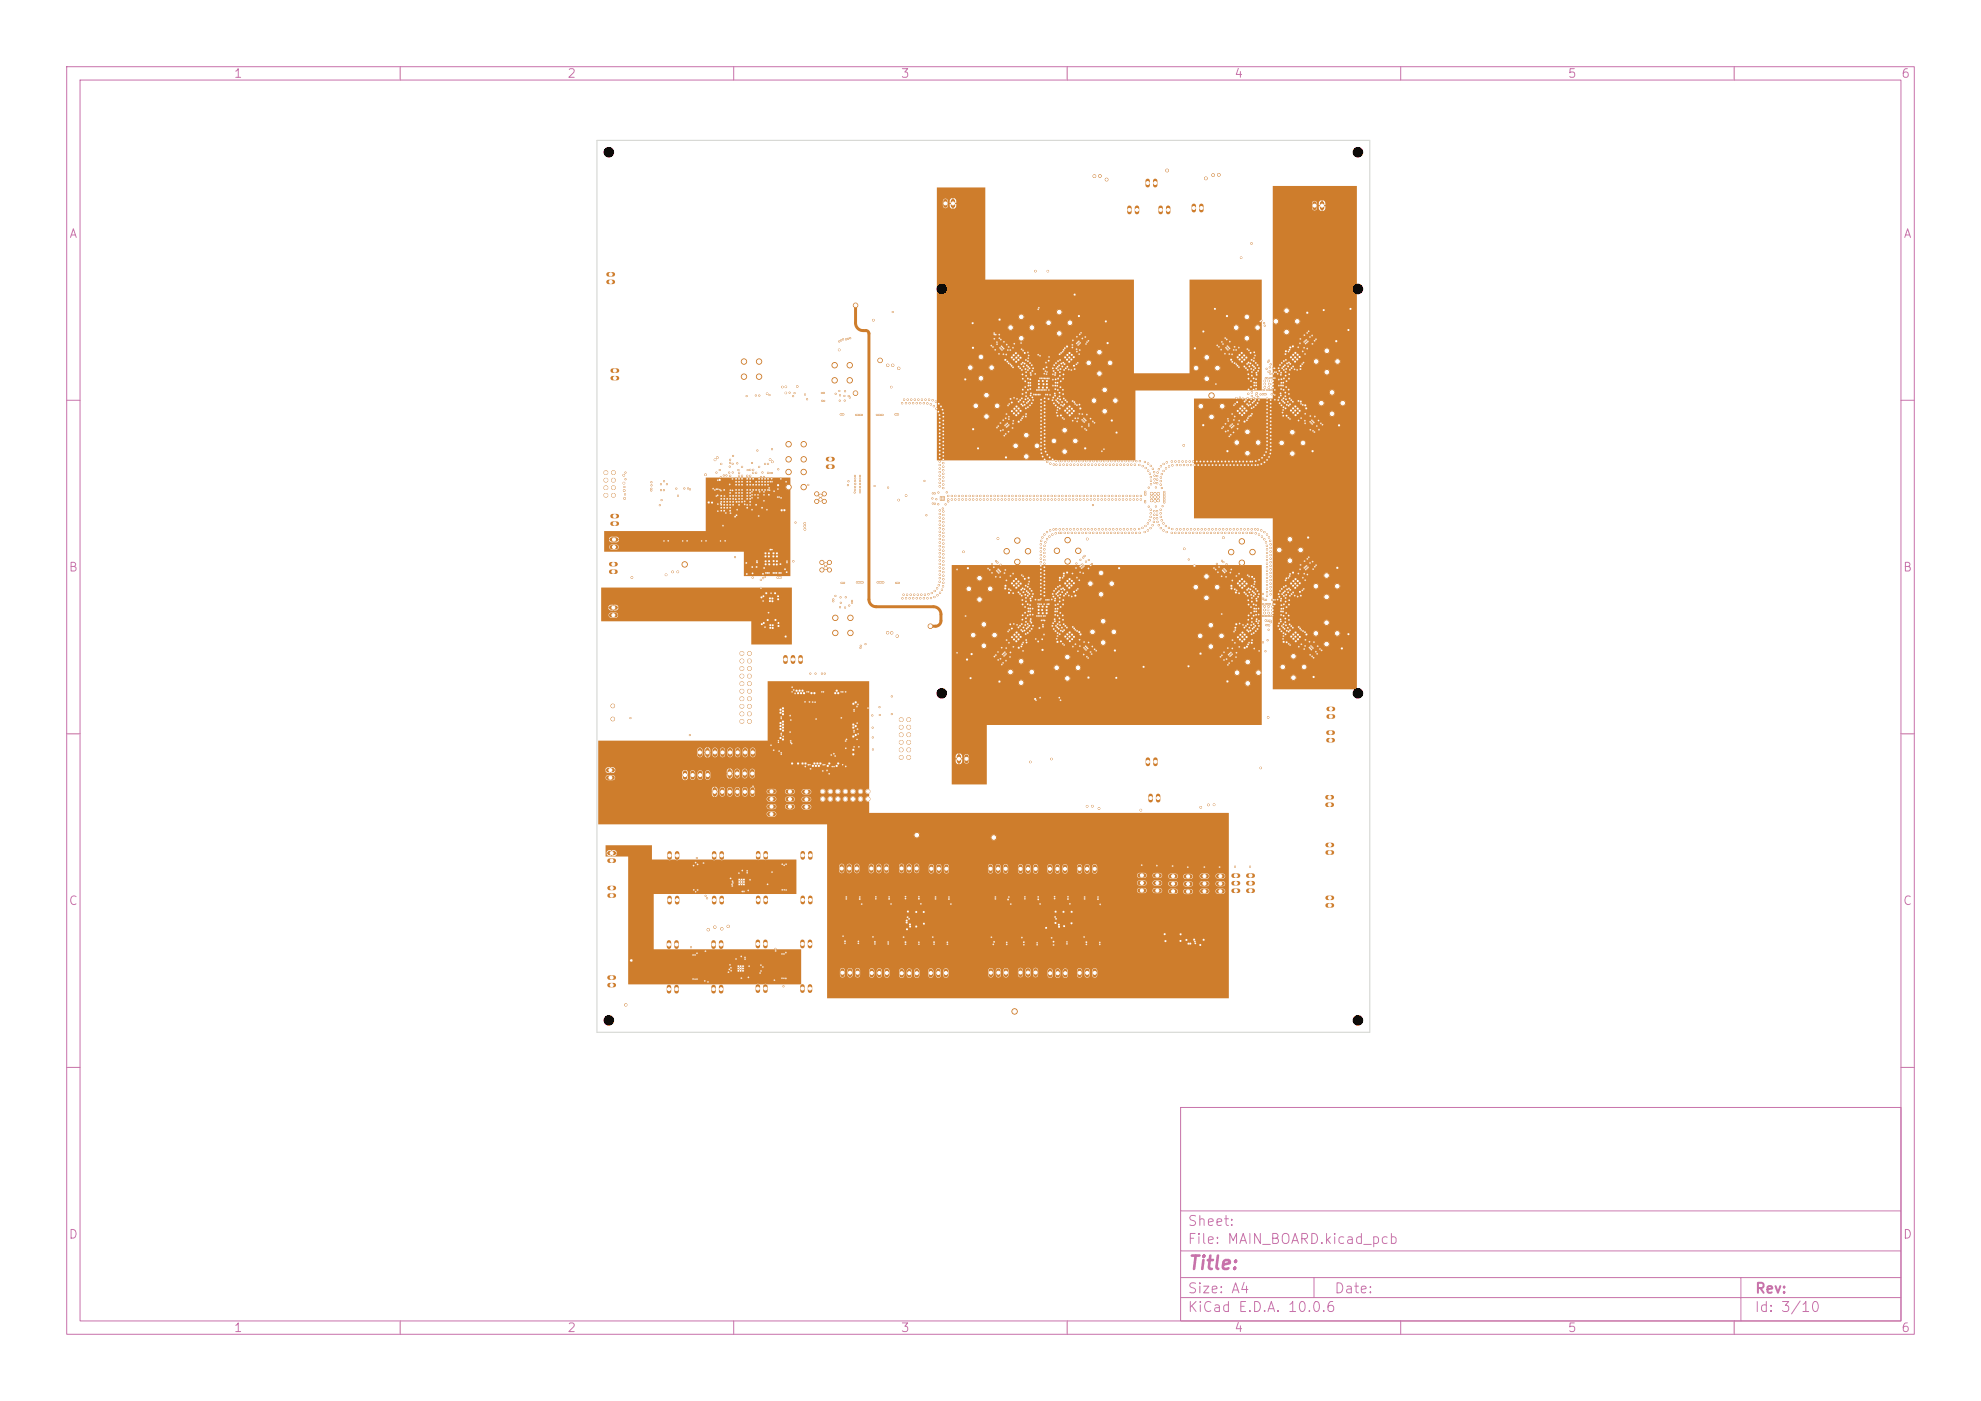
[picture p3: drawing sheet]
<svg xmlns="http://www.w3.org/2000/svg" width="297mm" height="210mm" viewBox="0 0 297 210" stroke-linecap="round" stroke-linejoin="round" font-family="sans-serif">
<defs><g id="words">
<text font-size="2" fill="#c872ab" x="178" y="190.8">Title:</text>
<g font-size="1.5" fill="#c872ab">
<text x="178" y="184.1">Sheet:</text>
<text x="178" y="186.8">File: MAIN_BOARD.kicad_pcb</text>
<text x="178" y="197">KiCad E.D.A. 10.0.6</text>
<text x="178" y="194.2">Size: A4</text>
<text x="200" y="194.2">Date:</text>
<text x="263" y="197">Id: 3/10</text>
<text x="263" y="194.2">Rev:</text>
</g>
<g font-size="1.3" fill="#c872ab">
<text x="35" y="12">1</text>
<text x="85" y="12">2</text>
<text x="135" y="12">3</text>
<text x="185" y="12">4</text>
<text x="235" y="12">5</text>
<text x="285" y="12">6</text>
<text x="10.3" y="36">A</text>
<text x="285.3" y="36">A</text>
<text x="10.2" y="86">B</text>
<text x="285.2" y="86">B</text>
<text x="10.2" y="136">C</text>
<text x="285.2" y="136">C</text>
<text x="10.2" y="186">D</text>
<text x="285.2" y="186">D</text>
<text x="35" y="200">1</text>
<text x="85" y="200">2</text>
<text x="135" y="200">3</text>
<text x="185" y="200">4</text>
<text x="235" y="200">5</text>
<text x="285" y="200">6</text>
</g>
</g></defs>
<g fill="none" stroke="#c872ab" stroke-width=".15">
<path d="M10 10h277v190h-277zM12 12h273v186h-273zM60 10v2M110 10v2M160 10v2M210 10v2M260 10v2M10 60h2M285 60h2M10 110h2M285 110h2M10 160h2"/>
<path d="M177 166h108v32h-108zM285 160h2M60 198v2M110 198v2M160 198v2M177 194.5h108M177 191.5h108M177 187.5h108M177 181.5h108M197 191.5v3M210 198v2M260 198v2"/>
<path d="M261 191.5v6.5"/>
</g>
<path d="M120.6 118.7h.6M120.6 119.8h.6M120.6 121h.6M182.6 131.3h.7M182.6 132.5h.7M182.6 133.6h.7" fill="none" stroke="#ce7d2c" stroke-width=".68"/>
<g fill="#ce7d2c" stroke="#ce7d2c" stroke-width=".15">
<circle cx="123.8" cy="85.2" r=".22"/>
<circle cx="123.8" cy="84.6" r=".22"/>
<circle cx="123.2" cy="85.4" r=".3"/>
<circle cx="123.2" cy="84.3" r=".3"/>
<circle cx="124.4" cy="85.4" r=".3"/>
<circle cx="124.4" cy="84.3" r=".3"/>
<circle cx="125.2" cy="92.6" r=".4"/>
<circle cx="125.2" cy="94.9" r=".4"/>
<circle cx="127.5" cy="94.9" r=".4"/>
<circle cx="127.5" cy="92.6" r=".4"/>
<circle cx="151.5" cy="100.7" r=".4"/>
<circle cx="153.1" cy="102.3" r=".4"/>
<circle cx="154.7" cy="100.7" r=".4"/>
<circle cx="153.1" cy="99.1" r=".4"/>
</g>
<g fill="#ce7d2c">
<circle cx="111.2" cy="98" r=".37"/>
<circle cx="112.4" cy="98" r=".37"/>
<circle cx="111.2" cy="99.1" r=".37"/>
<circle cx="112.4" cy="99.1" r=".37"/>
<circle cx="111.2" cy="100.2" r=".37"/>
<circle cx="112.4" cy="100.2" r=".37"/>
<circle cx="111.2" cy="101.3" r=".37"/>
<circle cx="112.4" cy="101.3" r=".37"/>
<circle cx="111.2" cy="102.5" r=".37"/>
<circle cx="112.4" cy="102.5" r=".37"/>
<circle cx="111.2" cy="103.6" r=".37"/>
<circle cx="112.4" cy="103.6" r=".37"/>
<circle cx="111.2" cy="104.7" r=".37"/>
<circle cx="112.4" cy="104.7" r=".37"/>
<circle cx="111.2" cy="105.9" r=".37"/>
<circle cx="112.4" cy="105.9" r=".37"/>
<circle cx="111.2" cy="107" r=".37"/>
<circle cx="112.4" cy="107" r=".37"/>
<circle cx="111.2" cy="108.1" r=".37"/>
<circle cx="112.4" cy="108.1" r=".37"/>
</g>
<g fill="none" stroke="#ce7d2c" stroke-width=".67">
<path d="M169.3 31.1v.7M170.5 31.1v.7M174 31.1v.7M175.1 31.1v.7M91.6 84.6h.7M91.6 85.7h.7M91.7 80.9h.7M91.7 82h.7M91.2 115.4h.6M91.2 116.6h.6M172.1 113.9v.6M173.2 113.9v.6"/>
<path d="M199 119.5h.7M199.2 111h.6M199.2 109.8h.6M199.2 107.4h.7M199.2 106.3h.7M91.4 127.9h.6M91.4 129h.6M100.4 134.6v.7M101.5 134.6v.7M107.1 127.9v.7M107.1 134.6v.7M108.2 127.9v.7"/>
<path d="M108.2 134.6v.7M120.4 127.9v.7M121.5 127.9v.7M130.6 129.9v.6M131.8 129.9v.6M132.9 129.9v.6M139.6 129.9v.7M140.8 129.9v.7M141.9 129.9v.7M199 120.6h.7M199 127.8h.7M199 126.7h.7"/>
<path d="M199 135.7h.7M199 134.6h.7M107 147.9v.7M108.1 147.9v.7M113.6 141.2v.6M113.6 147.8v.7M114.8 141.2v.6M114.8 147.8v.7M120.3 141.2v.6M121.4 141.2v.6M126.3 145.5v.6M127.4 145.5v.6"/>
<path d="M128.6 145.5v.6M135.2 145.5v.7M136.3 145.5v.7M137.5 145.5v.7M139.5 145.5v.7M140.7 145.5v.7M141.8 145.5v.7M161.9 145.5v.7M163 145.5v.7M164.1 145.5v.7"/>
</g>
<g fill="#ce7d2c" stroke="#ce7d2c" stroke-width=".15">
<circle cx="192.3" cy="100" r=".4"/>
<circle cx="193.9" cy="101.6" r=".4"/>
<circle cx="195.5" cy="100" r=".4"/>
<circle cx="193.9" cy="98.4" r=".4"/>
<circle cx="185.3" cy="49.1" r=".4"/>
<circle cx="186.9" cy="50.7" r=".4"/>
<circle cx="188.5" cy="49.1" r=".4"/>
<circle cx="186.9" cy="47.5" r=".4"/>
<circle cx="158" cy="66.1" r=".4"/>
<circle cx="159.6" cy="67.7" r=".4"/>
<circle cx="161.2" cy="66.1" r=".4"/>
<circle cx="159.6" cy="64.5" r=".4"/>
<circle cx="91.9" cy="105.8" r=".27"/>
<circle cx="91.9" cy="107.8" r=".27"/>
<circle cx="197.3" cy="54.2" r=".4"/>
<circle cx="198.9" cy="55.8" r=".4"/>
<circle cx="200.5" cy="54.2" r=".4"/>
<circle cx="198.9" cy="52.6" r=".4"/>
<circle cx="193.4" cy="84" r=".4"/>
<circle cx="195" cy="82.4" r=".4"/>
<circle cx="193.4" cy="80.8" r=".4"/>
<circle cx="191.8" cy="82.4" r=".4"/>
<circle cx="197.3" cy="87.9" r=".4"/>
<circle cx="198.9" cy="89.5" r=".4"/>
<circle cx="200.5" cy="87.9" r=".4"/>
<circle cx="198.9" cy="86.3" r=".4"/>
<circle cx="125.1" cy="54.7" r=".4"/>
<circle cx="125.1" cy="57" r=".4"/>
<circle cx="127.4" cy="57" r=".4"/>
<circle cx="127.4" cy="54.7" r=".4"/>
<circle cx="149.5" cy="60.8" r=".4"/>
<circle cx="147.9" cy="59.2" r=".4"/>
<circle cx="146.3" cy="60.8" r=".4"/>
<circle cx="147.9" cy="62.4" r=".4"/>
<circle cx="179.3" cy="55.2" r=".4"/>
<circle cx="180.9" cy="56.8" r=".4"/>
<circle cx="182.5" cy="55.2" r=".4"/>
<circle cx="180.9" cy="53.6" r=".4"/>
<circle cx="197.3" cy="94.9" r=".4"/>
<circle cx="198.9" cy="96.5" r=".4"/>
<circle cx="200.5" cy="94.9" r=".4"/>
<circle cx="198.9" cy="93.3" r=".4"/>
<circle cx="111.5" cy="54.2" r=".4"/>
<circle cx="111.5" cy="56.5" r=".4"/>
<circle cx="113.8" cy="56.5" r=".4"/>
<circle cx="113.8" cy="54.2" r=".4"/>
<circle cx="184.6" cy="82.8" r=".4"/>
<circle cx="186.2" cy="84.4" r=".4"/>
<circle cx="187.8" cy="82.8" r=".4"/>
<circle cx="186.2" cy="81.2" r=".4"/>
<circle cx="163.5" cy="87.5" r=".4"/>
<circle cx="165.1" cy="89.1" r=".4"/>
<circle cx="166.7" cy="87.5" r=".4"/>
<circle cx="165.1" cy="85.9" r=".4"/>
<circle cx="198.1" cy="60.4" r=".4"/>
<circle cx="199.7" cy="62" r=".4"/>
<circle cx="201.3" cy="60.4" r=".4"/>
<circle cx="199.7" cy="58.8" r=".4"/>
<circle cx="123" cy="74.3" r=".22"/>
<circle cx="123" cy="74.9" r=".22"/>
<circle cx="123.6" cy="74" r=".3"/>
<circle cx="123.6" cy="75.2" r=".3"/>
<circle cx="122.4" cy="74" r=".3"/>
<circle cx="122.4" cy="75.2" r=".3"/>
<circle cx="191.3" cy="48.2" r=".4"/>
<circle cx="192.9" cy="49.8" r=".4"/>
<circle cx="194.5" cy="48.2" r=".4"/>
<circle cx="192.9" cy="46.6" r=".4"/>
<circle cx="163.8" cy="94.7" r=".4"/>
<circle cx="165.4" cy="96.3" r=".4"/>
<circle cx="167" cy="94.7" r=".4"/>
<circle cx="165.4" cy="93.1" r=".4"/>
<circle cx="192.2" cy="66.4" r=".4"/>
<circle cx="193.8" cy="68" r=".4"/>
<circle cx="195.4" cy="66.4" r=".4"/>
<circle cx="193.8" cy="64.8" r=".4"/>
</g>
<path d="M104.9 112.4v.7M106.1 112.4v.7M107.2 112.4v.7M108.3 112.4v.7M109.5 112.4v.7M110.6 112.4v.7M111.7 112.4v.7M112.9 112.4v.7M170.9 131.2h.6M170.9 132.4h.6M170.9 133.5h.6" fill="none" stroke="#ce7d2c" stroke-width=".68"/>
<g fill="#ce7d2c">
<circle cx="136.2" cy="113.5" r=".37"/>
<circle cx="135.1" cy="113.5" r=".37"/>
<circle cx="136.2" cy="112.4" r=".37"/>
<circle cx="135.1" cy="112.4" r=".37"/>
<circle cx="136.2" cy="111.3" r=".37"/>
<circle cx="135.1" cy="111.3" r=".37"/>
<circle cx="136.2" cy="110.1" r=".37"/>
<circle cx="135.1" cy="110.1" r=".37"/>
<circle cx="136.2" cy="109" r=".37"/>
<circle cx="135.1" cy="109" r=".37"/>
<circle cx="136.2" cy="107.9" r=".37"/>
<circle cx="135.1" cy="107.9" r=".37"/>
</g>
<path d="M179 30.8v.7M180.1 30.8v.7M91.8 55.6h.7M91.8 56.7h.7M143.8 113.4v.7M144.9 113.4v.7M91.4 133.1h.6M91.4 134.2h.6M157.4 129.9v.7M158.5 129.9v.7M159.7 129.9v.7" fill="none" stroke="#ce7d2c" stroke-width=".67"/>
<g fill="#ce7d2c" stroke="#ce7d2c" stroke-width=".15">
<circle cx="150.9" cy="82.6" r=".4"/>
<circle cx="152.5" cy="84.2" r=".4"/>
<circle cx="154.1" cy="82.6" r=".4"/>
<circle cx="152.5" cy="81" r=".4"/>
</g>
<g fill="#ce7d2c">
<circle cx="130.1" cy="118.6" r=".37"/>
<circle cx="130.1" cy="119.8" r=".37"/>
<circle cx="129" cy="118.6" r=".37"/>
<circle cx="129" cy="119.8" r=".37"/>
<circle cx="127.9" cy="118.6" r=".37"/>
<circle cx="127.9" cy="119.8" r=".37"/>
<circle cx="126.7" cy="118.6" r=".37"/>
<circle cx="126.7" cy="119.8" r=".37"/>
<circle cx="125.6" cy="118.6" r=".37"/>
<circle cx="125.6" cy="119.8" r=".37"/>
<circle cx="124.5" cy="118.6" r=".37"/>
<circle cx="124.5" cy="119.8" r=".37"/>
<circle cx="123.4" cy="118.6" r=".37"/>
<circle cx="123.4" cy="119.8" r=".37"/>
</g>
<path d="M102.7 115.8v.7M103.8 115.8v.7M105 115.8v.7M106.1 115.8v.7M109.4 115.6v.7M110.5 115.6v.7M111.7 115.6v.7M112.8 115.6v.7" fill="none" stroke="#ce7d2c" stroke-width=".68"/>
<g fill="#ce7d2c" stroke="#ce7d2c" stroke-width=".15">
<circle cx="187" cy="67.9" r=".4"/>
<circle cx="188.6" cy="66.3" r=".4"/>
<circle cx="187" cy="64.7" r=".4"/>
<circle cx="185.4" cy="66.3" r=".4"/>
<circle cx="145.3" cy="88.3" r=".4"/>
<circle cx="146.9" cy="89.9" r=".4"/>
<circle cx="148.5" cy="88.3" r=".4"/>
<circle cx="146.9" cy="86.7" r=".4"/>
<circle cx="160.1" cy="84.2" r=".4"/>
<circle cx="161.7" cy="82.6" r=".4"/>
<circle cx="160.1" cy="81" r=".4"/>
<circle cx="158.5" cy="82.6" r=".4"/>
<circle cx="153.9" cy="68.4" r=".4"/>
<circle cx="155.5" cy="66.8" r=".4"/>
<circle cx="153.9" cy="65.2" r=".4"/>
<circle cx="152.3" cy="66.8" r=".4"/>
<circle cx="118.2" cy="70.8" r=".4"/>
<circle cx="118.2" cy="73" r=".4"/>
<circle cx="120.5" cy="73" r=".4"/>
<circle cx="120.5" cy="70.8" r=".4"/>
<circle cx="110.8" cy="132.6" r=".12"/>
<circle cx="110.8" cy="132.2" r=".12"/>
<circle cx="110.8" cy="131.9" r=".12"/>
<circle cx="111.2" cy="132.6" r=".12"/>
<circle cx="111.2" cy="132.2" r=".12"/>
<circle cx="111.2" cy="131.9" r=".12"/>
<circle cx="111.5" cy="132.6" r=".12"/>
<circle cx="111.5" cy="132.2" r=".12"/>
<circle cx="111.5" cy="131.9" r=".12"/>
<circle cx="185.5" cy="100.8" r=".4"/>
<circle cx="187.1" cy="102.4" r=".4"/>
<circle cx="188.7" cy="100.8" r=".4"/>
<circle cx="187.1" cy="99.2" r=".4"/>
<circle cx="179.3" cy="88" r=".4"/>
<circle cx="180.9" cy="89.6" r=".4"/>
<circle cx="182.5" cy="88" r=".4"/>
<circle cx="180.9" cy="86.4" r=".4"/>
</g>
<path d="M91.2 41.1h.7M91.2 42.3h.7M172.5 119.3v.7M173.6 119.3v.7M161.9 129.9v.7M163 129.9v.7M164.1 129.9v.7M107 141.3v.6M108.1 141.3v.6M120.3 147.8v.7M121.4 147.8v.7" fill="none" stroke="#ce7d2c" stroke-width=".67"/>
<g fill="#ce7d2c">
<circle cx="92" cy="74.2" r=".37"/>
<circle cx="90.8" cy="74.2" r=".37"/>
<circle cx="92" cy="73.1" r=".37"/>
<circle cx="90.8" cy="73.1" r=".37"/>
<circle cx="92" cy="72" r=".37"/>
<circle cx="90.8" cy="72" r=".37"/>
<circle cx="92" cy="70.8" r=".37"/>
<circle cx="90.8" cy="70.8" r=".37"/>
</g>
<g fill="none" stroke="#ce7d2c" stroke-width=".67">
<path d="M141.7 30.2v.6M142.9 30.2v.6M172.1 27.1v.7M173.2 27.1v.7M197.1 30.5v.7M198.2 30.5v.7M91.8 77.4h.7M91.8 78.5h.7M91.6 91.1h.7M91.6 92.2h.7M100.4 127.9v.7M101.5 127.9v.7"/>
<path d="M113.7 127.9v.7M113.7 134.6v.6M114.8 127.9v.7M114.8 134.6v.6M120.4 134.6v.6M121.5 134.6v.6M126.2 129.9v.6M127.3 129.9v.6M128.5 129.9v.6M135.2 129.8v.7M136.3 129.8v.7M137.4 129.8v.7"/>
<path d="M148.5 129.9v.7M149.6 129.9v.7M150.8 129.9v.7M153 129.9v.7M154.1 129.9v.7M155.3 129.9v.7M91.4 146.5h.6M91.4 147.7h.6M100.3 141.3v.6M100.3 147.9v.7M101.4 141.3v.6M101.4 147.9v.7"/>
<path d="M130.7 145.5v.7M131.8 145.5v.7M133 145.5v.7M148.5 145.5v.6M149.7 145.5v.6M150.8 145.5v.6M153 145.4v.7M154.1 145.4v.7M155.3 145.4v.7M157.4 145.5v.7M158.6 145.5v.7M159.7 145.5v.7"/>
</g>
<g fill="none" stroke="#ce7d2c" stroke-width=".68">
<path d="M124.1 70h.7M124.1 68.8h.7M117.8 98.5v.7M118.9 98.5v.7M120 98.5v.7M107.2 118.4v.6M108.3 118.4v.6M109.4 118.4v.6M110.6 118.4v.6M111.7 118.4v.6M112.8 118.4v.6M115.3 118.6h.7"/>
<path d="M115.3 119.8h.7M118.1 118.7h.7M118.1 119.8h.7M115.3 120.9h.7M115.3 122h.7M118.1 120.9h.7M173.2 133.5h.7M173.2 131.2h.7M173.2 132.4h.7M175.5 131.3h.7M175.5 132.5h.7M175.5 133.6h.7"/>
<path d="M177.8 133.6h.7M177.8 131.4h.7M177.8 132.5h.7M180.2 131.3h.7M180.2 132.5h.7M180.2 133.6h.7M184.9 131.3h.7M184.9 132.4h.7M184.9 133.5h.7M187.1 131.3h.7M187.1 132.4h.7M187.1 133.5h.7"/>
</g>
<g fill="#ce7d2c" stroke="#ce7d2c" stroke-width=".15">
<circle cx="110.7" cy="145.5" r=".12"/>
<circle cx="110.7" cy="145.2" r=".12"/>
<circle cx="110.7" cy="144.8" r=".12"/>
<circle cx="111" cy="145.5" r=".12"/>
<circle cx="111" cy="145.2" r=".12"/>
<circle cx="111" cy="144.8" r=".12"/>
<circle cx="111.4" cy="145.5" r=".12"/>
<circle cx="111.4" cy="145.2" r=".12"/>
<circle cx="111.4" cy="144.8" r=".12"/>
<circle cx="145.9" cy="95.2" r=".4"/>
<circle cx="147.5" cy="96.8" r=".4"/>
<circle cx="149.1" cy="95.2" r=".4"/>
<circle cx="147.5" cy="93.6" r=".4"/>
<circle cx="151.5" cy="49.1" r=".4"/>
<circle cx="153.1" cy="50.7" r=".4"/>
<circle cx="154.7" cy="49.1" r=".4"/>
<circle cx="153.1" cy="47.5" r=".4"/>
<circle cx="164" cy="60" r=".4"/>
<circle cx="165.6" cy="61.6" r=".4"/>
<circle cx="167.2" cy="60" r=".4"/>
<circle cx="165.6" cy="58.4" r=".4"/>
<circle cx="145.5" cy="55.1" r=".4"/>
<circle cx="147.1" cy="56.7" r=".4"/>
<circle cx="148.7" cy="55.1" r=".4"/>
<circle cx="147.1" cy="53.5" r=".4"/>
<circle cx="158.4" cy="100.1" r=".4"/>
<circle cx="160" cy="101.7" r=".4"/>
<circle cx="161.6" cy="100.1" r=".4"/>
<circle cx="160" cy="98.5" r=".4"/>
<circle cx="179.9" cy="95.3" r=".4"/>
<circle cx="181.5" cy="96.9" r=".4"/>
<circle cx="183.1" cy="95.3" r=".4"/>
<circle cx="181.5" cy="93.7" r=".4"/>
<circle cx="163.2" cy="54.4" r=".4"/>
<circle cx="164.8" cy="56" r=".4"/>
<circle cx="166.4" cy="54.4" r=".4"/>
<circle cx="164.8" cy="52.8" r=".4"/>
<circle cx="118.2" cy="66.6" r=".4"/>
<circle cx="118.2" cy="68.9" r=".4"/>
<circle cx="120.5" cy="68.9" r=".4"/>
<circle cx="120.5" cy="66.6" r=".4"/>
<circle cx="158.8" cy="50" r=".4"/>
<circle cx="160.4" cy="48.4" r=".4"/>
<circle cx="158.8" cy="46.8" r=".4"/>
<circle cx="157.2" cy="48.4" r=".4"/>
<circle cx="180" cy="60.9" r=".4"/>
<circle cx="181.6" cy="62.5" r=".4"/>
<circle cx="183.2" cy="60.9" r=".4"/>
<circle cx="181.6" cy="59.3" r=".4"/>
<circle cx="140.9" cy="63.9" r=".09"/>
<circle cx="157.9" cy="57.8" r=".08"/>
<circle cx="190" cy="82.9" r=".09"/>
<circle cx="192.9" cy="94.6" r=".09"/>
<circle cx="187.7" cy="93.2" r=".09"/>
<circle cx="151.2" cy="52" r=".08"/>
<circle cx="201.2" cy="97.2" r=".12"/>
<circle cx="145.4" cy="74.3" r=".09"/>
<circle cx="148.6" cy="74.3" r=".09"/>
<circle cx="148" cy="74.9" r=".09"/>
<circle cx="193.9" cy="87.1" r=".11"/>
<circle cx="131.9" cy="107.2" r=".08"/>
<circle cx="154.1" cy="58.4" r=".09"/>
<circle cx="112" cy="86" r=".09"/>
<circle cx="157.1" cy="74.9" r=".09"/>
<circle cx="150.9" cy="141.6" r=".08"/>
<circle cx="152.3" cy="74.9" r=".09"/>
<circle cx="170.9" cy="79.9" r=".09"/>
<circle cx="195.4" cy="54.4" r=".08"/>
<circle cx="159.6" cy="54.6" r=".09"/>
<circle cx="188" cy="61" r=".09"/>
<circle cx="140" cy="141.5" r=".08"/>
<circle cx="188.4" cy="93.1" r=".09"/>
<circle cx="185.3" cy="79.9" r=".09"/>
<circle cx="184.2" cy="52.1" r=".08"/>
<circle cx="165" cy="69.1" r=".09"/>
<circle cx="169.8" cy="69.1" r=".09"/>
<circle cx="191.1" cy="55.2" r=".08"/>
<circle cx="141.4" cy="84.7" r=".09"/>
<circle cx="156.6" cy="65" r=".09"/>
<circle cx="117.9" cy="129.6" r=".08"/>
<circle cx="140.9" cy="64.9" r=".09"/>
<circle cx="126" cy="62.1" r=".08"/>
<circle cx="173.7" cy="78.7" r=".09"/>
<circle cx="180.4" cy="63.7" r=".12"/>
<circle cx="117.9" cy="85.8" r=".09"/>
<circle cx="149.6" cy="97.7" r=".08"/>
<circle cx="192.4" cy="59.7" r=".09"/>
<circle cx="153" cy="53.6" r=".11"/>
<circle cx="140.9" cy="66.5" r=".09"/>
<circle cx="186.1" cy="69.7" r=".09"/>
<circle cx="188" cy="94" r=".09"/>
<circle cx="182.8" cy="79.3" r=".09"/>
<circle cx="159.4" cy="90" r=".09"/>
<circle cx="94.5" cy="107.6" r=".08"/>
<circle cx="161.6" cy="69.7" r=".09"/>
<circle cx="156.9" cy="91" r=".11"/>
<circle cx="187.7" cy="69.2" r=".09"/>
<circle cx="158.6" cy="55" r=".09"/>
<circle cx="111.3" cy="130.5" r=".08"/>
<circle cx="157.8" cy="93.8" r=".09"/>
<circle cx="150.9" cy="141.3" r=".08"/>
<circle cx="168.4" cy="74.3" r=".09"/>
<circle cx="136.6" cy="59.9" r=".09"/>
<circle cx="192.4" cy="92.3" r=".09"/>
<circle cx="171.2" cy="129.7" r=".08"/>
<circle cx="196.9" cy="101.5" r=".12"/>
<circle cx="159" cy="55.3" r=".09"/>
<circle cx="190" cy="68.9" r=".09"/>
<circle cx="126.8" cy="89.5" r=".08"/>
<circle cx="156.6" cy="88.8" r=".09"/>
<circle cx="145.9" cy="74.3" r=".09"/>
<circle cx="153.6" cy="88.3" r=".09"/>
<circle cx="189.8" cy="93" r=".09"/>
<circle cx="195.3" cy="86.6" r=".08"/>
<circle cx="189" cy="59.1" r=".08"/>
<circle cx="125.8" cy="58.6" r=".08"/>
<circle cx="130.8" cy="107.2" r=".08"/>
<circle cx="154.3" cy="89" r=".09"/>
<circle cx="158.1" cy="59" r=".09"/>
<circle cx="158.9" cy="93.7" r=".09"/>
<circle cx="150.5" cy="51.2" r=".08"/>
<circle cx="186.6" cy="53.9" r=".11"/>
<circle cx="167.2" cy="69.1" r=".09"/>
<circle cx="191.9" cy="94.3" r=".09"/>
<circle cx="154.8" cy="92.1" r=".08"/>
<circle cx="193.6" cy="93.8" r=".09"/>
<circle cx="187.2" cy="56.1" r=".09"/>
<circle cx="148.1" cy="85.2" r=".08"/>
<circle cx="190.5" cy="63.7" r=".09"/>
<circle cx="197" cy="63.3" r=".08"/>
<circle cx="163.8" cy="96.9" r=".08"/>
<circle cx="192.1" cy="58.3" r=".09"/>
<circle cx="187.7" cy="61.2" r=".09"/>
<circle cx="185.1" cy="62.4" r=".08"/>
<circle cx="188.4" cy="58.9" r=".09"/>
<circle cx="172.5" cy="71.5" r=".09"/>
<circle cx="166.4" cy="79.3" r=".09"/>
<circle cx="141.4" cy="80.4" r=".09"/>
<circle cx="159.3" cy="86.6" r=".08"/>
<circle cx="136" cy="139.3" r=".11"/>
<circle cx="129.1" cy="87.3" r=".08"/>
<circle cx="182" cy="120.6" r=".12"/>
<circle cx="192.4" cy="91.2" r=".09"/>
<circle cx="149.7" cy="85.3" r=".08"/>
<circle cx="187.1" cy="79.3" r=".09"/>
<circle cx="160.4" cy="96.1" r=".11"/>
<circle cx="169.6" cy="69.7" r=".09"/>
<circle cx="187.7" cy="89.6" r=".09"/>
<circle cx="140.9" cy="69.7" r=".09"/>
<circle cx="154.1" cy="92.3" r=".09"/>
<circle cx="153.8" cy="56.3" r=".09"/>
<circle cx="106.3" cy="75.3" r=".12"/>
<circle cx="112" cy="72.2" r=".09"/>
<circle cx="140.9" cy="64.4" r=".09"/>
<circle cx="162.4" cy="83.6" r=".08"/>
<circle cx="161.6" cy="54.4" r=".08"/>
<circle cx="126.4" cy="62.1" r=".08"/>
<circle cx="188.4" cy="55.9" r=".09"/>
<circle cx="154.9" cy="55.2" r=".09"/>
<circle cx="113.4" cy="75.7" r=".09"/>
<circle cx="157" cy="58.1" r=".11"/>
<circle cx="152.7" cy="94" r=".09"/>
<circle cx="141.4" cy="71.6" r=".09"/>
<circle cx="167.8" cy="74.3" r=".09"/>
<circle cx="183.5" cy="85.3" r=".08"/>
<circle cx="189.6" cy="90.9" r=".11"/>
<circle cx="152.3" cy="74.3" r=".09"/>
<circle cx="154.1" cy="59.7" r=".09"/>
<circle cx="193.9" cy="95.1" r=".11"/>
<circle cx="148.9" cy="141.6" r=".08"/>
<circle cx="167.3" cy="74.3" r=".09"/>
<circle cx="153.3" cy="60.8" r=".09"/>
<circle cx="191.9" cy="60.4" r=".09"/>
<circle cx="188.2" cy="55.2" r=".09"/>
<circle cx="194.6" cy="61.9" r=".11"/>
<circle cx="158.2" cy="91.7" r=".09"/>
<circle cx="157.9" cy="89.4" r=".09"/>
<circle cx="187" cy="52.3" r=".08"/>
<circle cx="128.2" cy="72.1" r=".08"/>
<circle cx="194.2" cy="87.5" r=".11"/>
<circle cx="159.2" cy="94.1" r=".09"/>
<circle cx="188.7" cy="92.1" r=".08"/>
<circle cx="162.9" cy="141.6" r=".08"/>
<circle cx="195.9" cy="51" r=".08"/>
<circle cx="189.6" cy="91.9" r=".11"/>
<circle cx="151.2" cy="134.5" r=".08"/>
<circle cx="160" cy="87.8" r=".11"/>
<circle cx="174.6" cy="74" r=".08"/>
<circle cx="109.5" cy="131.7" r=".08"/>
<circle cx="140.9" cy="62.7" r=".09"/>
<circle cx="160.7" cy="69.1" r=".09"/>
<circle cx="193.8" cy="53.9" r=".11"/>
<circle cx="188.6" cy="93.4" r=".09"/>
<circle cx="154" cy="54.8" r=".09"/>
<circle cx="158.9" cy="79.3" r=".09"/>
<circle cx="150.6" cy="65.3" r=".08"/>
<circle cx="151.3" cy="62.5" r=".08"/>
<circle cx="159.2" cy="60.3" r=".09"/>
<circle cx="126.6" cy="87.4" r=".08"/>
<circle cx="164.1" cy="97.3" r=".08"/>
<circle cx="193.4" cy="60.6" r=".09"/>
<circle cx="183.4" cy="84.3" r=".08"/>
<circle cx="130.9" cy="140.4" r=".08"/>
<circle cx="153" cy="95.5" r=".11"/>
<circle cx="186.4" cy="79.9" r=".09"/>
<circle cx="193.9" cy="61.2" r=".11"/>
<circle cx="128.9" cy="134.5" r=".08"/>
<circle cx="162.9" cy="64.5" r=".08"/>
<circle cx="110.4" cy="71.8" r=".09"/>
<circle cx="165.8" cy="79.3" r=".09"/>
<circle cx="190" cy="61.4" r=".09"/>
<circle cx="192.3" cy="61.8" r=".08"/>
<circle cx="150.6" cy="85.9" r=".08"/>
<circle cx="160.7" cy="95.1" r=".11"/>
<circle cx="158.6" cy="56.7" r=".09"/>
<circle cx="162.3" cy="50.7" r=".08"/>
<circle cx="141.4" cy="70" r=".09"/>
<circle cx="148.6" cy="51.8" r=".08"/>
<circle cx="154.2" cy="60.2" r=".09"/>
<circle cx="190.5" cy="82.1" r=".09"/>
<circle cx="162.8" cy="63" r=".08"/>
<circle cx="187.6" cy="89.2" r=".09"/>
<circle cx="197.4" cy="63.9" r=".08"/>
<circle cx="156.6" cy="82.4" r=".09"/>
<circle cx="111.2" cy="72.7" r=".09"/>
<circle cx="150" cy="84.7" r=".08"/>
<circle cx="187.2" cy="92.3" r=".09"/>
<circle cx="155.5" cy="74.9" r=".09"/>
<circle cx="121.2" cy="103.7" r=".08"/>
<circle cx="135.5" cy="59.9" r=".09"/>
<circle cx="143.8" cy="74.9" r=".09"/>
<circle cx="117.1" cy="86.6" r=".09"/>
<circle cx="136" cy="89.1" r=".09"/>
<circle cx="187.7" cy="59.4" r=".09"/>
<circle cx="153.7" cy="134.4" r=".08"/>
<circle cx="193.1" cy="88.8" r=".09"/>
<circle cx="159.3" cy="92.3" r=".09"/>
<circle cx="185.9" cy="87.1" r=".11"/>
<circle cx="158.4" cy="61.9" r=".08"/>
<circle cx="170.5" cy="74.9" r=".09"/>
<circle cx="187.2" cy="90" r=".09"/>
<circle cx="152.4" cy="53.6" r=".11"/>
<circle cx="193.1" cy="54.9" r=".09"/>
<circle cx="154.6" cy="59" r=".09"/>
<circle cx="193.4" cy="62.8" r=".08"/>
<circle cx="155.2" cy="89.9" r=".08"/>
<circle cx="138.5" cy="60.4" r=".09"/>
<circle cx="169" cy="79.3" r=".09"/>
<circle cx="149.8" cy="85.5" r=".08"/>
<circle cx="192.2" cy="93.8" r=".09"/>
<circle cx="183.9" cy="52.3" r=".08"/>
<circle cx="187.2" cy="56.8" r=".09"/>
<circle cx="156.4" cy="93.7" r=".09"/>
<circle cx="153" cy="60" r=".09"/>
<circle cx="126.7" cy="141.4" r=".08"/>
<circle cx="181.3" cy="69.7" r=".09"/>
<circle cx="192.6" cy="88.6" r=".09"/>
<circle cx="190" cy="60.3" r=".09"/>
<circle cx="152.5" cy="59.8" r=".08"/>
<circle cx="183.2" cy="69.2" r=".09"/>
<circle cx="172.1" cy="70.5" r=".09"/>
<circle cx="168.9" cy="74.3" r=".09"/>
<circle cx="158.2" cy="58.3" r=".09"/>
<circle cx="158.3" cy="56.9" r=".09"/>
<circle cx="166.1" cy="69.1" r=".09"/>
<circle cx="184.7" cy="99.1" r=".08"/>
<circle cx="154.8" cy="89.4" r=".09"/>
<circle cx="193.2" cy="86.6" r=".08"/>
<circle cx="195.7" cy="62" r=".08"/>
<circle cx="184.2" cy="69.2" r=".09"/>
<circle cx="184.8" cy="97.2" r=".08"/>
<circle cx="161.6" cy="79.3" r=".09"/>
<circle cx="159.8" cy="74.9" r=".09"/>
<circle cx="156" cy="81.6" r=".09"/>
<circle cx="194.6" cy="95.8" r=".11"/>
<circle cx="161.6" cy="88.3" r=".08"/>
<circle cx="180.5" cy="79.9" r=".09"/>
<circle cx="188.4" cy="89.7" r=".09"/>
<circle cx="150.8" cy="98" r=".08"/>
<circle cx="159.6" cy="96.7" r=".08"/>
<circle cx="171" cy="121.4" r=".12"/>
<circle cx="180" cy="98" r=".12"/>
<circle cx="185.4" cy="88.5" r=".08"/>
<circle cx="190" cy="61.9" r=".09"/>
<circle cx="190" cy="89.3" r=".09"/>
<circle cx="194.6" cy="95.1" r=".11"/>
<circle cx="139.2" cy="89.1" r=".09"/>
<circle cx="188" cy="91.6" r=".09"/>
<circle cx="156.6" cy="88.2" r=".09"/>
<circle cx="134.8" cy="87.4" r=".08"/>
<circle cx="163" cy="80.8" r=".12"/>
<circle cx="190" cy="88.2" r=".09"/>
<circle cx="188.6" cy="59.5" r=".09"/>
<circle cx="113.8" cy="72.2" r=".09"/>
<circle cx="158.2" cy="94.6" r=".09"/>
<circle cx="193.3" cy="56.1" r=".09"/>
<circle cx="154.5" cy="57.8" r=".09"/>
<circle cx="166.9" cy="79.3" r=".09"/>
<circle cx="150.2" cy="74.3" r=".09"/>
<circle cx="175.7" cy="79.9" r=".09"/>
<circle cx="196.5" cy="96.8" r=".08"/>
<circle cx="180.7" cy="69.7" r=".09"/>
<circle cx="190.8" cy="90.9" r=".11"/>
<circle cx="188.2" cy="93.8" r=".09"/>
<circle cx="159.4" cy="90.6" r=".09"/>
<circle cx="123.3" cy="60.1" r=".08"/>
<circle cx="158.8" cy="69.1" r=".09"/>
<circle cx="141.4" cy="83.1" r=".09"/>
<circle cx="193.8" cy="60.2" r=".09"/>
<circle cx="158.1" cy="134.7" r=".08"/>
<circle cx="184.3" cy="99.4" r=".08"/>
<circle cx="115.3" cy="84.6" r=".11"/>
<circle cx="159.8" cy="89" r=".09"/>
<circle cx="175.8" cy="69.8" r=".09"/>
<circle cx="133.8" cy="54.8" r=".17"/>
<circle cx="155.6" cy="96.2" r=".09"/>
<circle cx="152.7" cy="60.2" r=".09"/>
<circle cx="140.9" cy="67" r=".09"/>
<circle cx="192.4" cy="88.8" r=".09"/>
<circle cx="193.9" cy="61.9" r=".11"/>
<circle cx="196.4" cy="84.4" r=".08"/>
<circle cx="128.2" cy="72.5" r=".08"/>
<circle cx="140.9" cy="70.8" r=".09"/>
<circle cx="161.4" cy="50.5" r=".08"/>
<circle cx="125.9" cy="60.1" r=".08"/>
<circle cx="154" cy="60.4" r=".09"/>
<circle cx="190.1" cy="91.4" r=".11"/>
<circle cx="140.3" cy="134.5" r=".08"/>
<circle cx="154.1" cy="94.9" r=".09"/>
<circle cx="197.3" cy="84.7" r=".08"/>
<circle cx="145.7" cy="98" r=".12"/>
<circle cx="166.8" cy="74.9" r=".09"/>
<circle cx="158" cy="60.5" r=".09"/>
<circle cx="184.5" cy="69.7" r=".09"/>
<circle cx="149.1" cy="74.9" r=".09"/>
<circle cx="140.9" cy="72.9" r=".09"/>
<circle cx="167.7" cy="69.1" r=".09"/>
<circle cx="156.6" cy="62.4" r=".09"/>
<circle cx="173.7" cy="70.3" r=".09"/>
<circle cx="164.1" cy="74.3" r=".09"/>
<circle cx="145.9" cy="52.1" r=".12"/>
<circle cx="194.1" cy="55.4" r=".08"/>
<circle cx="189.6" cy="69.3" r=".09"/>
<circle cx="187.9" cy="92.3" r=".09"/>
<circle cx="187.9" cy="56.7" r=".09"/>
<circle cx="185.6" cy="87.4" r=".11"/>
<circle cx="156.3" cy="90.9" r=".11"/>
<circle cx="162.1" cy="79.3" r=".09"/>
<circle cx="150.7" cy="85.4" r=".08"/>
<circle cx="141.1" cy="74.7" r=".08"/>
<circle cx="158.6" cy="61.1" r=".09"/>
<circle cx="150" cy="86.5" r=".08"/>
<circle cx="153.1" cy="54.6" r=".09"/>
<circle cx="158.9" cy="95.1" r=".09"/>
<circle cx="183.6" cy="53" r=".08"/>
<circle cx="196.9" cy="64.6" r=".08"/>
<circle cx="186.3" cy="59.7" r=".08"/>
<circle cx="196.9" cy="98.6" r=".08"/>
<circle cx="134.6" cy="62.1" r=".08"/>
<circle cx="188" cy="57.8" r=".09"/>
<circle cx="141.4" cy="69.4" r=".09"/>
<circle cx="158.2" cy="93.1" r=".09"/>
<circle cx="186.9" cy="69.2" r=".09"/>
<circle cx="158.2" cy="138.4" r=".11"/>
<circle cx="182.6" cy="79.9" r=".09"/>
<circle cx="140.3" cy="134.7" r=".08"/>
<circle cx="118.8" cy="103" r=".08"/>
<circle cx="186.2" cy="96.1" r=".11"/>
<circle cx="162.3" cy="85" r=".08"/>
<circle cx="187.7" cy="79.9" r=".09"/>
<circle cx="192.9" cy="60.7" r=".09"/>
<circle cx="159.3" cy="74.3" r=".09"/>
<circle cx="161.4" cy="74.9" r=".09"/>
<circle cx="189.3" cy="89" r=".08"/>
<circle cx="133.1" cy="54.8" r=".17"/>
<circle cx="172.2" cy="73.1" r=".08"/>
<circle cx="111.2" cy="74.8" r=".09"/>
<circle cx="110.8" cy="73.4" r=".09"/>
<circle cx="142" cy="141.3" r=".08"/>
<circle cx="150.4" cy="53.1" r=".08"/>
<circle cx="185.7" cy="52.1" r=".08"/>
<circle cx="159" cy="91.9" r=".09"/>
<circle cx="196" cy="49.9" r=".08"/>
<circle cx="159.1" cy="69.1" r=".09"/>
<circle cx="160" cy="61.2" r=".11"/>
<circle cx="141.4" cy="63.6" r=".09"/>
<circle cx="193.3" cy="59.7" r=".09"/>
<circle cx="188.5" cy="94.3" r=".09"/>
<circle cx="180.8" cy="26.7" r=".2"/>
<circle cx="183.4" cy="85.7" r=".08"/>
<circle cx="110.4" cy="72.7" r=".09"/>
<circle cx="155.8" cy="57.6" r=".11"/>
<circle cx="161" cy="61.6" r=".11"/>
<circle cx="196.4" cy="63.2" r=".08"/>
<circle cx="187.2" cy="90.6" r=".09"/>
<circle cx="190.5" cy="66.4" r=".09"/>
<circle cx="188.6" cy="89.5" r=".09"/>
<circle cx="161.4" cy="88.5" r=".08"/>
<circle cx="173.5" cy="77.2" r=".09"/>
<circle cx="161" cy="87.4" r=".11"/>
<circle cx="196.4" cy="98.2" r=".08"/>
<circle cx="156.8" cy="139.1" r=".11"/>
<circle cx="156.9" cy="55.1" r=".09"/>
<circle cx="141.4" cy="68.9" r=".09"/>
<circle cx="149.6" cy="84.3" r=".08"/>
<circle cx="161.4" cy="52.7" r=".08"/>
<circle cx="193.9" cy="87.8" r=".11"/>
<circle cx="188.3" cy="94.6" r=".09"/>
<circle cx="152.7" cy="61.2" r=".11"/>
<circle cx="135.8" cy="134.4" r=".08"/>
<circle cx="156.6" cy="85.6" r=".09"/>
<circle cx="116.3" cy="92.9" r=".11"/>
<circle cx="126.2" cy="62.1" r=".08"/>
<circle cx="154.4" cy="88.3" r=".09"/>
<circle cx="185.8" cy="69.2" r=".09"/>
<circle cx="162.3" cy="62.9" r=".08"/>
<circle cx="156.6" cy="90.6" r=".08"/>
<circle cx="158" cy="55.6" r=".09"/>
<circle cx="154.4" cy="90.7" r=".09"/>
<circle cx="156.6" cy="61.8" r=".09"/>
<circle cx="194.2" cy="95.4" r=".11"/>
<circle cx="139.8" cy="75.5" r=".08"/>
<circle cx="150.2" cy="74.9" r=".09"/>
<circle cx="161.8" cy="51.6" r=".08"/>
<circle cx="163.5" cy="84.7" r=".08"/>
<circle cx="158.5" cy="61.5" r=".08"/>
<circle cx="195" cy="84.7" r=".08"/>
<circle cx="157" cy="57.6" r=".11"/>
<circle cx="149.6" cy="80.7" r=".12"/>
<circle cx="156.6" cy="65.6" r=".09"/>
<circle cx="195.7" cy="96.8" r=".08"/>
<circle cx="150.9" cy="53.1" r=".08"/>
<circle cx="190.3" cy="80.6" r=".09"/>
<circle cx="165.9" cy="69.7" r=".09"/>
<circle cx="158.6" cy="94.9" r=".09"/>
<circle cx="149.2" cy="134.7" r=".08"/>
<circle cx="117.3" cy="133.4" r=".08"/>
<circle cx="141.4" cy="86.3" r=".09"/>
<circle cx="153.7" cy="89.1" r=".09"/>
<circle cx="104.6" cy="129.6" r=".08"/>
<circle cx="160.9" cy="74.3" r=".09"/>
<circle cx="158.2" cy="74.9" r=".09"/>
<circle cx="156.2" cy="91.4" r=".11"/>
<circle cx="112.9" cy="73.4" r=".09"/>
<circle cx="167.4" cy="79.3" r=".09"/>
<circle cx="111.2" cy="70" r=".09"/>
<circle cx="141.1" cy="74.9" r=".08"/>
<circle cx="162" cy="84.9" r=".08"/>
<circle cx="160.2" cy="89.3" r=".08"/>
<circle cx="186.6" cy="95.8" r=".11"/>
<circle cx="154.5" cy="74.9" r=".09"/>
<circle cx="161.7" cy="51.2" r=".08"/>
<circle cx="140.9" cy="81.9" r=".09"/>
<circle cx="153.2" cy="52.4" r=".08"/>
<circle cx="150" cy="85.7" r=".08"/>
<circle cx="129.2" cy="62.2" r=".08"/>
<circle cx="183.8" cy="52.1" r=".08"/>
<circle cx="194.2" cy="94.8" r=".11"/>
<circle cx="138.5" cy="138.5" r=".11"/>
<circle cx="156" cy="86.4" r=".09"/>
<circle cx="153.8" cy="93.2" r=".09"/>
<circle cx="126.1" cy="90.4" r=".08"/>
<circle cx="193.2" cy="56.8" r=".09"/>
<circle cx="190" cy="60.8" r=".09"/>
<circle cx="157.8" cy="55.2" r=".09"/>
<circle cx="131.6" cy="87.3" r=".08"/>
<circle cx="116.5" cy="83.4" r=".11"/>
<circle cx="106.2" cy="139.4" r=".17"/>
<circle cx="192.1" cy="57.4" r=".09"/>
<circle cx="151.1" cy="52.5" r=".08"/>
<circle cx="188.7" cy="93.1" r=".09"/>
<circle cx="172.4" cy="78" r=".09"/>
<circle cx="149.1" cy="98.4" r=".08"/>
<circle cx="196.9" cy="85.3" r=".08"/>
<circle cx="179.1" cy="69.7" r=".09"/>
<circle cx="160" cy="141.5" r=".08"/>
<circle cx="140.7" cy="87.7" r=".09"/>
<circle cx="128.1" cy="73.8" r=".08"/>
<circle cx="190.5" cy="86.4" r=".09"/>
<circle cx="149.7" cy="63.9" r=".08"/>
<circle cx="190.5" cy="83.2" r=".09"/>
<circle cx="157" cy="69.2" r=".09"/>
<circle cx="156.7" cy="81.3" r=".09"/>
<circle cx="194.2" cy="52.9" r=".11"/>
<circle cx="190" cy="82.4" r=".09"/>
<circle cx="195.6" cy="63.1" r=".08"/>
<circle cx="173" cy="70.8" r=".09"/>
<circle cx="174.6" cy="140" r=".11"/>
<circle cx="183.4" cy="79.3" r=".09"/>
<circle cx="173.6" cy="70.8" r=".09"/>
<circle cx="162.7" cy="97.3" r=".08"/>
<circle cx="173.1" cy="72.4" r=".09"/>
<circle cx="155" cy="74.3" r=".09"/>
<circle cx="154.4" cy="60.8" r=".09"/>
<circle cx="140.3" cy="60.2" r=".09"/>
<circle cx="165.5" cy="79.9" r=".09"/>
<circle cx="159" cy="89.1" r=".09"/>
<circle cx="187.7" cy="92.7" r=".09"/>
<circle cx="139.6" cy="60.6" r=".09"/>
<circle cx="131.8" cy="87.3" r=".08"/>
<circle cx="156.1" cy="60.5" r=".09"/>
<circle cx="159.7" cy="60" r=".09"/>
<circle cx="192.9" cy="91" r=".09"/>
<circle cx="123.5" cy="58.9" r=".08"/>
<circle cx="150.2" cy="51.9" r=".08"/>
<circle cx="134.7" cy="55.2" r=".17"/>
<circle cx="164.9" cy="135.6" r=".08"/>
<circle cx="156.1" cy="66.3" r=".09"/>
<circle cx="163.8" cy="63.2" r=".08"/>
<circle cx="200.3" cy="51.1" r=".12"/>
<circle cx="187.2" cy="58.4" r=".09"/>
<circle cx="157" cy="80.8" r=".09"/>
<circle cx="184.6" cy="85.4" r=".08"/>
<circle cx="145.4" cy="74.9" r=".09"/>
<circle cx="187.9" cy="90.6" r=".09"/>
<circle cx="194.2" cy="54.2" r=".11"/>
<circle cx="192.1" cy="92.2" r=".09"/>
<circle cx="157.9" cy="56.1" r=".08"/>
<circle cx="153.7" cy="91" r=".09"/>
<circle cx="187.2" cy="92.9" r=".09"/>
<circle cx="191.9" cy="54.7" r=".09"/>
<circle cx="137.8" cy="134.4" r=".08"/>
<circle cx="142.7" cy="74.3" r=".09"/>
<circle cx="188.3" cy="91.6" r=".09"/>
<circle cx="172.5" cy="69.8" r=".09"/>
<circle cx="159.5" cy="138.8" r=".11"/>
<circle cx="140.9" cy="68.6" r=".09"/>
<circle cx="184" cy="67.6" r=".12"/>
<circle cx="125.9" cy="59.3" r=".08"/>
<circle cx="159.1" cy="88.3" r=".09"/>
<circle cx="158" cy="79.4" r=".09"/>
<circle cx="150.7" cy="98.2" r=".08"/>
<circle cx="158.9" cy="59.4" r=".09"/>
<circle cx="189.1" cy="79.5" r=".09"/>
<circle cx="158.9" cy="56.3" r=".09"/>
<circle cx="186.3" cy="87.5" r=".11"/>
<circle cx="151.5" cy="52.5" r=".08"/>
<circle cx="188" cy="93.6" r=".09"/>
<circle cx="171.7" cy="78.8" r=".09"/>
<circle cx="160.7" cy="89.4" r=".08"/>
<circle cx="193.2" cy="60.8" r=".09"/>
<circle cx="150.9" cy="87" r=".08"/>
<circle cx="162.3" cy="69.1" r=".09"/>
<circle cx="158.9" cy="55.8" r=".09"/>
<circle cx="140" cy="60.9" r=".09"/>
<circle cx="196.7" cy="63" r=".08"/>
<circle cx="188.8" cy="68.9" r=".09"/>
<circle cx="180" cy="69.2" r=".09"/>
<circle cx="93.8" cy="150.6" r=".17"/>
<circle cx="189.4" cy="96.3" r=".08"/>
<circle cx="192.8" cy="89.2" r=".09"/>
<circle cx="94.6" cy="144" r=".17"/>
<circle cx="190.2" cy="58.5" r=".08"/>
<circle cx="190.2" cy="57.1" r=".11"/>
<circle cx="110.8" cy="72.2" r=".09"/>
<circle cx="141.1" cy="60.9" r=".09"/>
<circle cx="185.9" cy="95.8" r=".11"/>
<circle cx="156.6" cy="85" r=".09"/>
<circle cx="192.1" cy="94.6" r=".09"/>
<circle cx="162.8" cy="79.9" r=".09"/>
<circle cx="197.9" cy="97.3" r=".08"/>
<circle cx="133.7" cy="107" r=".08"/>
<circle cx="111.1" cy="143.4" r=".08"/>
<circle cx="156" cy="82.7" r=".09"/>
<circle cx="158.8" cy="79.9" r=".09"/>
<circle cx="149.2" cy="134.5" r=".08"/>
<circle cx="185.8" cy="97" r=".08"/>
<circle cx="193.1" cy="94.1" r=".09"/>
<circle cx="153.2" cy="59.7" r=".09"/>
<circle cx="131.3" cy="134.7" r=".08"/>
<circle cx="154.2" cy="87.6" r=".08"/>
<circle cx="185.8" cy="86" r=".08"/>
<circle cx="194.6" cy="61.3" r=".11"/>
<circle cx="192.4" cy="95.8" r=".08"/>
<circle cx="167.2" cy="97.5" r=".12"/>
<circle cx="148" cy="74.3" r=".09"/>
<circle cx="174.5" cy="69.5" r=".09"/>
<circle cx="153" cy="87.5" r=".11"/>
<circle cx="161" cy="53.5" r=".11"/>
<circle cx="108.5" cy="71.3" r=".08"/>
<circle cx="184.7" cy="98.1" r=".08"/>
<circle cx="174.6" cy="74.6" r=".08"/>
<circle cx="114.5" cy="75.1" r=".08"/>
<circle cx="156.6" cy="64.5" r=".09"/>
<circle cx="171.3" cy="79.1" r=".09"/>
<circle cx="190" cy="67.2" r=".09"/>
<circle cx="101.6" cy="85.7" r=".12"/>
<circle cx="153.7" cy="58" r=".09"/>
<circle cx="146.4" cy="74.3" r=".09"/>
<circle cx="128" cy="106.4" r=".08"/>
<circle cx="160.3" cy="74.3" r=".09"/>
<circle cx="151.1" cy="63.9" r=".08"/>
<circle cx="190.5" cy="62.1" r=".09"/>
<circle cx="185.3" cy="69.2" r=".09"/>
<circle cx="111.2" cy="73.9" r=".09"/>
<circle cx="109.4" cy="72.6" r=".08"/>
<circle cx="160.3" cy="95.4" r=".11"/>
<circle cx="151.8" cy="74.3" r=".09"/>
<circle cx="196" cy="83.8" r=".08"/>
<circle cx="159" cy="59.9" r=".09"/>
<circle cx="156" cy="84.8" r=".09"/>
<circle cx="177.3" cy="69.2" r=".09"/>
<circle cx="141.4" cy="67.8" r=".09"/>
<circle cx="186.8" cy="89.1" r=".09"/>
<circle cx="153.7" cy="93.7" r=".09"/>
<circle cx="192.7" cy="59.4" r=".09"/>
<circle cx="162.3" cy="62.1" r=".08"/>
<circle cx="152.1" cy="61.3" r=".11"/>
<circle cx="155.9" cy="135.5" r=".08"/>
<circle cx="158" cy="54.7" r=".09"/>
<circle cx="139" cy="60.5" r=".09"/>
<circle cx="183" cy="98.5" r=".08"/>
<circle cx="153.7" cy="91.8" r=".09"/>
<circle cx="186.2" cy="54.2" r=".11"/>
<circle cx="190" cy="63.5" r=".09"/>
<circle cx="184.2" cy="63.1" r=".08"/>
<circle cx="196.4" cy="50.5" r=".08"/>
<circle cx="186.2" cy="62.2" r=".11"/>
<circle cx="196.1" cy="51.2" r=".08"/>
<circle cx="187.4" cy="129.9" r=".08"/>
<circle cx="191.8" cy="89.5" r=".09"/>
<circle cx="110.4" cy="73.9" r=".09"/>
<circle cx="166.8" cy="74.3" r=".09"/>
<circle cx="152.4" cy="96.1" r=".11"/>
<circle cx="187" cy="54.6" r=".09"/>
<circle cx="184.1" cy="99.7" r=".08"/>
<circle cx="172.1" cy="69.5" r=".09"/>
<circle cx="140.1" cy="88.6" r=".09"/>
<circle cx="153.2" cy="55.5" r=".09"/>
<circle cx="192.1" cy="90.7" r=".09"/>
<circle cx="109.5" cy="73.9" r=".09"/>
<circle cx="190.3" cy="68.5" r=".09"/>
<circle cx="194.9" cy="61.6" r=".11"/>
<circle cx="193.9" cy="54.9" r=".09"/>
<circle cx="159.4" cy="92.9" r=".09"/>
<circle cx="153.4" cy="86.4" r=".08"/>
<circle cx="160.4" cy="86.8" r=".11"/>
<circle cx="194.7" cy="86" r=".08"/>
<circle cx="154.5" cy="90" r=".09"/>
<circle cx="141.3" cy="74.9" r=".08"/>
<circle cx="156.3" cy="68.4" r=".09"/>
<circle cx="158" cy="94.3" r=".09"/>
<circle cx="174.7" cy="141.1" r=".11"/>
<circle cx="140.9" cy="86.1" r=".09"/>
<circle cx="113.4" cy="70.9" r=".09"/>
<circle cx="162.3" cy="84.6" r=".08"/>
<circle cx="149.7" cy="74.9" r=".09"/>
<circle cx="114.3" cy="70.8" r=".08"/>
<circle cx="156" cy="88" r=".09"/>
<circle cx="184.6" cy="98.2" r=".08"/>
<circle cx="129.2" cy="135.5" r=".08"/>
<circle cx="115.1" cy="71.8" r=".09"/>
<circle cx="189.2" cy="68.6" r=".09"/>
<circle cx="158.4" cy="95.8" r=".08"/>
<circle cx="187.6" cy="57.1" r=".09"/>
<circle cx="157.7" cy="89.9" r=".08"/>
<circle cx="190.5" cy="87.5" r=".09"/>
<circle cx="168" cy="69.7" r=".09"/>
<circle cx="184.8" cy="96" r=".08"/>
<circle cx="184.9" cy="64.8" r=".08"/>
<circle cx="188.3" cy="56.8" r=".09"/>
<circle cx="156.6" cy="86.6" r=".09"/>
<circle cx="156.1" cy="63.7" r=".09"/>
<circle cx="187.2" cy="52.5" r=".08"/>
<circle cx="141.4" cy="66.2" r=".09"/>
<circle cx="161.2" cy="94.4" r=".08"/>
<circle cx="193.2" cy="96.5" r=".08"/>
<circle cx="194.9" cy="95.5" r=".11"/>
<circle cx="195.3" cy="52.7" r=".08"/>
<circle cx="187.8" cy="94.2" r=".09"/>
<circle cx="123.6" cy="60.1" r=".08"/>
<circle cx="152" cy="93.5" r=".08"/>
<circle cx="156" cy="82.1" r=".09"/>
<circle cx="156.6" cy="62.9" r=".09"/>
<circle cx="149" cy="85" r=".08"/>
<circle cx="137.4" cy="138.9" r=".11"/>
<circle cx="185.6" cy="53.6" r=".11"/>
<circle cx="187.2" cy="54.3" r=".09"/>
<circle cx="196.2" cy="83.5" r=".08"/>
<circle cx="161.7" cy="51.7" r=".08"/>
<circle cx="187.5" cy="54.5" r=".09"/>
<circle cx="191.1" cy="59.9" r=".08"/>
<circle cx="185.5" cy="79.3" r=".09"/>
<circle cx="156.9" cy="91.9" r=".11"/>
<circle cx="190.5" cy="88.6" r=".09"/>
<circle cx="140.9" cy="77" r=".09"/>
<circle cx="160.6" cy="53.9" r=".11"/>
<circle cx="190" cy="86.6" r=".09"/>
<circle cx="150.9" cy="51.7" r=".08"/>
<circle cx="114.7" cy="86.5" r=".09"/>
<circle cx="164.9" cy="141.3" r=".08"/>
<circle cx="140.9" cy="63.3" r=".09"/>
<circle cx="158.6" cy="91.2" r=".09"/>
<circle cx="161.3" cy="69.1" r=".09"/>
<circle cx="163.6" cy="74.9" r=".09"/>
<circle cx="153.4" cy="74.3" r=".09"/>
<circle cx="141.4" cy="78.8" r=".09"/>
<circle cx="163.7" cy="79.3" r=".09"/>
<circle cx="178.3" cy="79.9" r=".09"/>
<circle cx="156.6" cy="66.6" r=".09"/>
<circle cx="156.1" cy="64.2" r=".09"/>
<circle cx="141.4" cy="63.1" r=".09"/>
<circle cx="172.1" cy="78.5" r=".09"/>
<circle cx="154.2" cy="55" r=".09"/>
<circle cx="184.5" cy="65.2" r=".08"/>
<circle cx="175.3" cy="79.1" r=".09"/>
<circle cx="190" cy="59.8" r=".09"/>
<circle cx="158.6" cy="88.8" r=".09"/>
<circle cx="163.4" cy="79.9" r=".09"/>
<circle cx="150.9" cy="62.1" r=".08"/>
<circle cx="141.4" cy="68.3" r=".09"/>
<circle cx="158.6" cy="92.3" r=".09"/>
<circle cx="144.3" cy="74.9" r=".09"/>
<circle cx="159.4" cy="69.7" r=".09"/>
<circle cx="190" cy="66.7" r=".09"/>
<circle cx="152" cy="87.1" r=".11"/>
<circle cx="184.7" cy="62.1" r=".08"/>
<circle cx="158.3" cy="79.9" r=".09"/>
<circle cx="162.6" cy="79.3" r=".09"/>
<circle cx="188.8" cy="80.1" r=".09"/>
<circle cx="162.8" cy="84.2" r=".08"/>
<circle cx="154.1" cy="89.3" r=".09"/>
<circle cx="156.1" cy="62.1" r=".09"/>
<circle cx="186.2" cy="53.6" r=".11"/>
<circle cx="153.8" cy="59.4" r=".09"/>
<circle cx="167.3" cy="74.9" r=".09"/>
<circle cx="169.8" cy="79.9" r=".09"/>
<circle cx="151.9" cy="52.1" r=".08"/>
<circle cx="183.7" cy="85.4" r=".08"/>
<circle cx="187.5" cy="60.7" r=".09"/>
<circle cx="156.5" cy="55.3" r=".09"/>
<circle cx="153.2" cy="93.5" r=".09"/>
<circle cx="160.3" cy="74.9" r=".09"/>
<circle cx="184.5" cy="79.3" r=".09"/>
<circle cx="164.4" cy="79.9" r=".09"/>
<circle cx="140.9" cy="81.3" r=".09"/>
<circle cx="190.8" cy="57.6" r=".11"/>
<circle cx="140.9" cy="66" r=".09"/>
<circle cx="185.5" cy="69.7" r=".09"/>
<circle cx="156" cy="89.1" r=".09"/>
<circle cx="152.7" cy="53.9" r=".11"/>
<circle cx="158.2" cy="90.7" r=".09"/>
<circle cx="192" cy="59" r=".09"/>
<circle cx="156.1" cy="67.9" r=".09"/>
<circle cx="174" cy="77.5" r=".09"/>
<circle cx="117.1" cy="109.9" r=".08"/>
<circle cx="190.4" cy="68" r=".09"/>
<circle cx="141.4" cy="79.3" r=".09"/>
<circle cx="160" cy="141.2" r=".08"/>
<circle cx="194.9" cy="53.5" r=".11"/>
<circle cx="157.8" cy="89" r=".09"/>
<circle cx="158.6" cy="59.7" r=".09"/>
<circle cx="158.4" cy="89" r=".09"/>
<circle cx="99.9" cy="86.2" r=".12"/>
<circle cx="190" cy="86.1" r=".09"/>
<circle cx="196.2" cy="49.7" r=".08"/>
<circle cx="186.3" cy="60.9" r=".11"/>
<circle cx="188" cy="88.8" r=".09"/>
<circle cx="163.4" cy="69.1" r=".09"/>
<circle cx="141.4" cy="64.1" r=".09"/>
<circle cx="128.7" cy="87.3" r=".08"/>
<circle cx="128.8" cy="62.2" r=".08"/>
<circle cx="134.4" cy="87.4" r=".08"/>
<circle cx="187.6" cy="91" r=".09"/>
<circle cx="182.5" cy="51.8" r=".08"/>
<circle cx="178.2" cy="141.5" r=".11"/>
<circle cx="190.4" cy="81.1" r=".09"/>
<circle cx="156.1" cy="66.9" r=".09"/>
<circle cx="186.2" cy="52.9" r=".11"/>
<circle cx="165.7" cy="74.3" r=".09"/>
<circle cx="163.2" cy="101.6" r=".12"/>
<circle cx="156" cy="87.5" r=".09"/>
<circle cx="190" cy="85.6" r=".09"/>
<circle cx="186.6" cy="60.2" r=".09"/>
<circle cx="191.7" cy="89.1" r=".09"/>
<circle cx="192.5" cy="88" r=".09"/>
<circle cx="170.5" cy="74.3" r=".09"/>
<circle cx="187.4" cy="79.9" r=".09"/>
<circle cx="184.6" cy="63.7" r=".08"/>
<circle cx="187.6" cy="59.8" r=".09"/>
<circle cx="158.8" cy="88.6" r=".09"/>
<circle cx="160.2" cy="55.4" r=".08"/>
<circle cx="149.8" cy="53" r=".08"/>
<circle cx="158.2" cy="59.3" r=".09"/>
<circle cx="193.6" cy="87.5" r=".11"/>
<circle cx="192.5" cy="90.6" r=".09"/>
<circle cx="152.3" cy="86.8" r=".11"/>
<circle cx="159.3" cy="94.7" r=".09"/>
<circle cx="157" cy="90.6" r=".08"/>
<circle cx="137.1" cy="89.1" r=".09"/>
<circle cx="150.8" cy="63.6" r=".08"/>
<circle cx="173.5" cy="71.4" r=".09"/>
<circle cx="159" cy="57.2" r=".09"/>
<circle cx="173.3" cy="75.9" r=".08"/>
<circle cx="147.5" cy="74.9" r=".09"/>
<circle cx="185.4" cy="54.6" r=".08"/>
<circle cx="162.9" cy="62.1" r=".08"/>
<circle cx="184.3" cy="52.2" r=".08"/>
<circle cx="160" cy="53.2" r=".11"/>
<circle cx="189.8" cy="67.8" r=".09"/>
<circle cx="155.5" cy="141.3" r=".08"/>
<circle cx="161.9" cy="52.5" r=".08"/>
<circle cx="135.9" cy="138" r=".11"/>
<circle cx="161.5" cy="86.6" r=".08"/>
<circle cx="158.6" cy="90.6" r=".09"/>
<circle cx="190" cy="87.2" r=".09"/>
<circle cx="192.7" cy="92.7" r=".09"/>
<circle cx="176.2" cy="69.2" r=".09"/>
<circle cx="168" cy="79.3" r=".09"/>
<circle cx="166.2" cy="74.3" r=".09"/>
<circle cx="193.3" cy="54.3" r=".09"/>
<circle cx="160" cy="60.2" r=".09"/>
<circle cx="134.2" cy="62.1" r=".08"/>
<circle cx="195.5" cy="97.3" r=".08"/>
<circle cx="152.7" cy="53.3" r=".11"/>
<circle cx="153.8" cy="61.2" r=".09"/>
<circle cx="193.4" cy="94.5" r=".09"/>
<circle cx="154.2" cy="53.7" r=".08"/>
<circle cx="158.5" cy="57.4" r=".09"/>
<circle cx="185.3" cy="52.5" r=".08"/>
<circle cx="161.6" cy="62.7" r=".08"/>
<circle cx="157.2" cy="59.8" r=".09"/>
<circle cx="194.6" cy="52.1" r=".08"/>
<circle cx="187" cy="93.6" r=".09"/>
<circle cx="151.9" cy="63.1" r=".08"/>
<circle cx="141.9" cy="73.8" r=".08"/>
<circle cx="188.7" cy="89.1" r=".09"/>
<circle cx="159.9" cy="79.3" r=".09"/>
<circle cx="187.3" cy="96.3" r=".08"/>
<circle cx="154.1" cy="61" r=".09"/>
<circle cx="155.5" cy="74.3" r=".09"/>
<circle cx="161.4" cy="52.3" r=".08"/>
<circle cx="158.9" cy="90.2" r=".09"/>
<circle cx="135.5" cy="140.5" r=".08"/>
<circle cx="131.9" cy="62.2" r=".08"/>
<circle cx="194.9" cy="85.3" r=".08"/>
<circle cx="137.6" cy="89.1" r=".09"/>
<circle cx="192.7" cy="93.3" r=".09"/>
<circle cx="181.8" cy="79.3" r=".09"/>
<circle cx="156.6" cy="60.8" r=".09"/>
<circle cx="153.5" cy="54.9" r=".09"/>
<circle cx="94.7" cy="86.6" r=".12"/>
<circle cx="190.4" cy="58.5" r=".08"/>
<circle cx="189.6" cy="58.1" r=".11"/>
<circle cx="175.8" cy="79.3" r=".09"/>
<circle cx="141.4" cy="70.5" r=".09"/>
<circle cx="174.6" cy="75.3" r=".08"/>
<circle cx="151.7" cy="61.6" r=".11"/>
<circle cx="156" cy="88.6" r=".09"/>
<circle cx="116" cy="82.9" r=".11"/>
<circle cx="128.2" cy="73" r=".08"/>
<circle cx="156.1" cy="62.6" r=".09"/>
<circle cx="145.1" cy="85.2" r=".12"/>
<circle cx="188.2" cy="59.9" r=".09"/>
<circle cx="190.5" cy="60.5" r=".09"/>
<circle cx="173.1" cy="71.3" r=".09"/>
<circle cx="183.7" cy="50.7" r=".08"/>
<circle cx="184" cy="102.1" r=".12"/>
<circle cx="194.3" cy="96.1" r=".11"/>
<circle cx="175.8" cy="129.8" r=".08"/>
<circle cx="158.8" cy="138.6" r=".11"/>
<circle cx="194.2" cy="60.9" r=".11"/>
<circle cx="188" cy="91.2" r=".09"/>
<circle cx="188.7" cy="59.9" r=".09"/>
<circle cx="179.6" cy="79.3" r=".09"/>
<circle cx="195.3" cy="88.5" r=".08"/>
<circle cx="156.1" cy="64.7" r=".09"/>
<circle cx="158.6" cy="89.3" r=".09"/>
<circle cx="193.3" cy="90" r=".09"/>
<circle cx="159.1" cy="94.5" r=".09"/>
<circle cx="151.7" cy="95.5" r=".11"/>
<circle cx="153.8" cy="58.9" r=".09"/>
<circle cx="192.4" cy="91.7" r=".09"/>
<circle cx="159.3" cy="62.6" r=".08"/>
<circle cx="125.3" cy="59" r=".08"/>
<circle cx="192.4" cy="61.5" r=".08"/>
<circle cx="174" cy="72.6" r=".09"/>
<circle cx="179.4" cy="79.9" r=".09"/>
<circle cx="178.1" cy="130" r=".08"/>
<circle cx="195.5" cy="51.3" r=".08"/>
<circle cx="189.6" cy="57.6" r=".11"/>
<circle cx="171.7" cy="74.2" r=".08"/>
<circle cx="185" cy="69.7" r=".09"/>
<circle cx="186.3" cy="95.5" r=".11"/>
<circle cx="153.9" cy="88.6" r=".09"/>
<circle cx="160" cy="53.9" r=".11"/>
<circle cx="158.3" cy="79.3" r=".09"/>
<circle cx="150.7" cy="74.3" r=".09"/>
<circle cx="183.2" cy="98.2" r=".08"/>
<circle cx="161.8" cy="47.4" r=".12"/>
<circle cx="162" cy="74.9" r=".09"/>
<circle cx="115.9" cy="94.1" r=".11"/>
<circle cx="185.8" cy="53.2" r=".11"/>
<circle cx="160.7" cy="61.9" r=".11"/>
<circle cx="194.2" cy="61.5" r=".11"/>
<circle cx="116" cy="84.6" r=".11"/>
<circle cx="165.3" cy="69.7" r=".09"/>
<circle cx="115.8" cy="69.2" r=".12"/>
<circle cx="140.9" cy="79.2" r=".09"/>
<circle cx="190" cy="64" r=".09"/>
<circle cx="196.7" cy="97" r=".08"/>
<circle cx="154.9" cy="60" r=".09"/>
<circle cx="187.7" cy="56.3" r=".09"/>
<circle cx="185" cy="94.7" r=".08"/>
<circle cx="156.6" cy="84.5" r=".09"/>
<circle cx="99.5" cy="73.5" r=".08"/>
<circle cx="125.2" cy="113.3" r=".08"/>
<circle cx="146.4" cy="74.9" r=".09"/>
<circle cx="184.2" cy="79.9" r=".09"/>
<circle cx="163.2" cy="96.3" r=".08"/>
<circle cx="175.3" cy="69.9" r=".09"/>
<circle cx="194.9" cy="51.5" r=".08"/>
<circle cx="197.7" cy="63" r=".08"/>
<circle cx="196.8" cy="51.5" r=".08"/>
<circle cx="188.3" cy="60.7" r=".09"/>
<circle cx="192.1" cy="60.8" r=".09"/>
<circle cx="152.4" cy="61.6" r=".11"/>
<circle cx="185.8" cy="93.5" r=".08"/>
<circle cx="198.1" cy="97.5" r=".08"/>
<circle cx="177.9" cy="140.9" r=".11"/>
<circle cx="190" cy="84" r=".09"/>
<circle cx="104" cy="129.8" r=".08"/>
<circle cx="155.5" cy="141.6" r=".08"/>
<circle cx="156.4" cy="57.6" r=".11"/>
<circle cx="150.2" cy="99.6" r=".08"/>
<circle cx="195.9" cy="84.8" r=".08"/>
<circle cx="186.9" cy="61.6" r=".11"/>
<circle cx="114.2" cy="93.6" r=".11"/>
<circle cx="187.6" cy="58" r=".09"/>
<circle cx="159.5" cy="94.5" r=".09"/>
<circle cx="192.8" cy="87.8" r=".09"/>
<circle cx="184.7" cy="53.1" r=".08"/>
<circle cx="185.6" cy="63.6" r=".08"/>
<circle cx="187.3" cy="88.8" r=".09"/>
<circle cx="135.8" cy="141.5" r=".08"/>
<circle cx="162.9" cy="69.1" r=".09"/>
<circle cx="154.2" cy="57.4" r=".09"/>
<circle cx="183.5" cy="97.8" r=".08"/>
<circle cx="128.4" cy="62.2" r=".08"/>
<circle cx="112.8" cy="86.6" r=".09"/>
<circle cx="160.4" cy="62.2" r=".11"/>
<circle cx="183.2" cy="64.2" r=".08"/>
<circle cx="162.1" cy="84.8" r=".08"/>
<circle cx="164.1" cy="74.9" r=".09"/>
<circle cx="193.2" cy="90.6" r=".09"/>
<circle cx="107.5" cy="68.6" r=".12"/>
<circle cx="159.7" cy="61.6" r=".11"/>
<circle cx="140.9" cy="85.6" r=".09"/>
<circle cx="115.3" cy="84.1" r=".11"/>
<circle cx="117.3" cy="58" r=".11"/>
<circle cx="185" cy="60.8" r=".08"/>
<circle cx="174.9" cy="69.3" r=".09"/>
<circle cx="149.1" cy="74.3" r=".09"/>
<circle cx="140.7" cy="60.5" r=".09"/>
<circle cx="147" cy="74.3" r=".09"/>
<circle cx="184.1" cy="62.8" r=".08"/>
<circle cx="134.5" cy="95.4" r=".17"/>
<circle cx="194.5" cy="89.4" r=".08"/>
<circle cx="195.9" cy="51.3" r=".08"/>
<circle cx="158.9" cy="89.6" r=".09"/>
<circle cx="192.4" cy="58.4" r=".09"/>
<circle cx="157.8" cy="80.1" r=".09"/>
<circle cx="169.3" cy="79.9" r=".09"/>
<circle cx="151.3" cy="94.4" r=".08"/>
<circle cx="159.7" cy="93.8" r=".09"/>
<circle cx="149.5" cy="51.6" r=".08"/>
<circle cx="132" cy="87.3" r=".08"/>
<circle cx="131.2" cy="141.5" r=".08"/>
<circle cx="159.7" cy="69.1" r=".09"/>
<circle cx="158.2" cy="90" r=".09"/>
<circle cx="108.1" cy="69.5" r=".09"/>
<circle cx="181.8" cy="69.7" r=".09"/>
<circle cx="159.3" cy="54.9" r=".09"/>
<circle cx="192.7" cy="61.2" r=".09"/>
<circle cx="168.7" cy="79.9" r=".09"/>
<circle cx="141.4" cy="86.8" r=".09"/>
<circle cx="160.1" cy="134.4" r=".08"/>
<circle cx="186.8" cy="93.8" r=".09"/>
<circle cx="143.2" cy="74.3" r=".09"/>
<circle cx="188.3" cy="88.3" r=".09"/>
<circle cx="117.2" cy="76.5" r=".12"/>
<circle cx="159.4" cy="56.8" r=".09"/>
<circle cx="165.7" cy="74.9" r=".09"/>
<circle cx="165.3" cy="79.3" r=".09"/>
<circle cx="187.8" cy="88.6" r=".09"/>
<circle cx="191.7" cy="57.8" r=".08"/>
<circle cx="166.1" cy="51.4" r=".12"/>
<circle cx="163.7" cy="69.7" r=".09"/>
<circle cx="162.7" cy="67.2" r=".12"/>
<circle cx="187.7" cy="58.8" r=".09"/>
<circle cx="158.3" cy="93.8" r=".09"/>
<circle cx="169.4" cy="74.3" r=".09"/>
<circle cx="152.7" cy="87.8" r=".11"/>
<circle cx="172.5" cy="79.2" r=".09"/>
<circle cx="141.4" cy="67.3" r=".09"/>
<circle cx="187.3" cy="62.4" r=".08"/>
<circle cx="153.8" cy="92.7" r=".09"/>
<circle cx="117.2" cy="143" r=".08"/>
<circle cx="172.6" cy="74" r=".17"/>
<circle cx="148.7" cy="85.9" r=".08"/>
<circle cx="142.2" cy="74.9" r=".09"/>
<circle cx="153.7" cy="134.7" r=".08"/>
<circle cx="159.6" cy="88.4" r=".09"/>
<circle cx="133.6" cy="135.5" r=".08"/>
<circle cx="180" cy="121" r=".12"/>
<circle cx="190.2" cy="58.1" r=".11"/>
<circle cx="155" cy="74.9" r=".09"/>
<circle cx="190.5" cy="62.6" r=".09"/>
<circle cx="153.1" cy="88.4" r=".09"/>
<circle cx="187.2" cy="88.2" r=".09"/>
<circle cx="156" cy="83.7" r=".09"/>
<circle cx="115.5" cy="82.4" r=".09"/>
<circle cx="154.5" cy="58.3" r=".09"/>
<circle cx="168.5" cy="79.3" r=".09"/>
<circle cx="153.8" cy="54" r=".09"/>
<circle cx="189.6" cy="79.8" r=".09"/>
<circle cx="162.6" cy="134.7" r=".08"/>
<circle cx="193.2" cy="94.7" r=".09"/>
<circle cx="104.5" cy="146.8" r=".08"/>
<circle cx="190.5" cy="66.9" r=".09"/>
<circle cx="184.8" cy="63.6" r=".08"/>
<circle cx="141.4" cy="76.7" r=".09"/>
<circle cx="154.7" cy="60.4" r=".09"/>
<circle cx="186.9" cy="79.9" r=".09"/>
<circle cx="162.3" cy="79.9" r=".09"/>
<circle cx="186.2" cy="88.1" r=".11"/>
<circle cx="133.7" cy="94.9" r=".17"/>
<circle cx="192.5" cy="55.5" r=".09"/>
<circle cx="153.8" cy="95" r=".09"/>
<circle cx="182.3" cy="69.7" r=".09"/>
<circle cx="186.6" cy="94.1" r=".09"/>
<circle cx="187.7" cy="87.8" r=".09"/>
<circle cx="150.9" cy="97.2" r=".08"/>
<circle cx="191.7" cy="93.8" r=".09"/>
<circle cx="174" cy="76.9" r=".09"/>
<circle cx="154.4" cy="54.4" r=".09"/>
<circle cx="154.4" cy="92.1" r=".09"/>
<circle cx="192.1" cy="56.8" r=".09"/>
<circle cx="177.3" cy="79.9" r=".09"/>
<circle cx="163.2" cy="98.6" r=".08"/>
<circle cx="140.9" cy="67.6" r=".09"/>
<circle cx="169.6" cy="79.3" r=".09"/>
<circle cx="154.7" cy="54.7" r=".09"/>
<circle cx="183.4" cy="69.7" r=".09"/>
<circle cx="142.2" cy="75.2" r=".08"/>
<circle cx="190.2" cy="91.9" r=".11"/>
<circle cx="180.2" cy="79.3" r=".09"/>
<circle cx="161.9" cy="50.1" r=".08"/>
<circle cx="169.3" cy="69.1" r=".09"/>
<circle cx="163.7" cy="84.5" r=".08"/>
<circle cx="137.7" cy="59.9" r=".09"/>
<circle cx="190.5" cy="88" r=".09"/>
<circle cx="195.1" cy="62.7" r=".08"/>
<circle cx="116.6" cy="86.6" r=".09"/>
<circle cx="188.3" cy="79.9" r=".09"/>
<circle cx="184" cy="47.4" r=".12"/>
<circle cx="193.5" cy="88.4" r=".09"/>
<circle cx="166.7" cy="63" r=".12"/>
<circle cx="183.3" cy="85.5" r=".08"/>
<circle cx="184.2" cy="98.1" r=".08"/>
<circle cx="150.9" cy="64" r=".08"/>
<circle cx="193.2" cy="59.1" r=".09"/>
<circle cx="191.8" cy="93.4" r=".09"/>
<circle cx="160" cy="69.7" r=".09"/>
<circle cx="126.4" cy="140.3" r=".08"/>
<circle cx="134.6" cy="87.4" r=".08"/>
<circle cx="179.1" cy="84.8" r=".12"/>
<circle cx="156.4" cy="58.1" r=".11"/>
<circle cx="159.5" cy="89.3" r=".09"/>
<circle cx="162.4" cy="85.9" r=".08"/>
<circle cx="195.7" cy="87" r=".08"/>
<circle cx="196" cy="52.3" r=".08"/>
<circle cx="192.1" cy="55.9" r=".09"/>
<circle cx="190.5" cy="83.7" r=".09"/>
<circle cx="113.5" cy="84.1" r=".09"/>
<circle cx="153.3" cy="90" r=".09"/>
<circle cx="123.2" cy="58.9" r=".08"/>
<circle cx="158.3" cy="136.7" r=".11"/>
<circle cx="152.7" cy="95.8" r=".11"/>
<circle cx="156.6" cy="74.9" r=".09"/>
<circle cx="188" cy="88" r=".09"/>
<circle cx="174.3" cy="75.9" r=".08"/>
<circle cx="192" cy="90.1" r=".09"/>
<circle cx="193.5" cy="61.5" r=".11"/>
<circle cx="140.7" cy="73.8" r=".08"/>
<circle cx="150.8" cy="62.7" r=".08"/>
<circle cx="196.1" cy="80.6" r=".12"/>
<circle cx="158.6" cy="88" r=".09"/>
<circle cx="151.9" cy="86" r=".08"/>
<circle cx="151.3" cy="74.3" r=".09"/>
<circle cx="152.7" cy="95.1" r=".11"/>
<circle cx="187" cy="89.3" r=".09"/>
<circle cx="158.3" cy="88.3" r=".09"/>
<circle cx="163" cy="120.9" r=".12"/>
<circle cx="194.2" cy="88.1" r=".11"/>
<circle cx="140.9" cy="78.1" r=".09"/>
<circle cx="128.2" cy="71.7" r=".08"/>
<circle cx="195.6" cy="84.1" r=".08"/>
<circle cx="141.4" cy="66.7" r=".09"/>
<circle cx="195.1" cy="60.5" r=".08"/>
<circle cx="192.7" cy="56.3" r=".09"/>
<circle cx="196.6" cy="63.4" r=".08"/>
<circle cx="186.6" cy="87.2" r=".11"/>
<circle cx="193" cy="88.3" r=".09"/>
<circle cx="123.4" cy="114.6" r=".08"/>
<circle cx="196.7" cy="98.4" r=".08"/>
<circle cx="150.3" cy="52.1" r=".08"/>
<circle cx="135.8" cy="89.7" r=".09"/>
<circle cx="181.6" cy="69.2" r=".09"/>
<circle cx="154.5" cy="89.7" r=".09"/>
<circle cx="190.8" cy="58.1" r=".11"/>
<circle cx="195.7" cy="63.5" r=".08"/>
<circle cx="170" cy="74.9" r=".09"/>
<circle cx="190" cy="62.4" r=".09"/>
<circle cx="154.1" cy="56.7" r=".09"/>
<circle cx="187.3" cy="94.1" r=".09"/>
<circle cx="187" cy="60.6" r=".09"/>
<circle cx="130.9" cy="112.3" r=".08"/>
<circle cx="141.4" cy="82.5" r=".09"/>
<circle cx="157.7" cy="74.9" r=".09"/>
<circle cx="194.6" cy="87.1" r=".11"/>
<circle cx="117.8" cy="146.7" r=".08"/>
<circle cx="162.5" cy="96.2" r=".08"/>
<circle cx="186.5" cy="61.9" r=".11"/>
<circle cx="162.8" cy="96.9" r=".08"/>
<circle cx="187.8" cy="54.8" r=".09"/>
<circle cx="128.8" cy="111.9" r=".08"/>
<circle cx="114.8" cy="83.4" r=".11"/>
<circle cx="155.7" cy="91.9" r=".11"/>
<circle cx="153.2" cy="89.3" r=".09"/>
<circle cx="151.4" cy="98.5" r=".08"/>
<circle cx="114.4" cy="86.7" r=".09"/>
<circle cx="191.7" cy="56.9" r=".08"/>
<circle cx="162.2" cy="64" r=".08"/>
<circle cx="160.3" cy="87.5" r=".11"/>
<circle cx="140.9" cy="88.9" r=".09"/>
<circle cx="187" cy="88.4" r=".09"/>
<circle cx="115.4" cy="59.2" r=".08"/>
<circle cx="144.8" cy="74.9" r=".09"/>
<circle cx="160.8" cy="52.1" r=".08"/>
<circle cx="171.7" cy="75.1" r=".08"/>
<circle cx="186.2" cy="86.8" r=".11"/>
<circle cx="156.1" cy="61.5" r=".09"/>
<circle cx="184.5" cy="97.8" r=".08"/>
<circle cx="190.5" cy="61" r=".09"/>
<circle cx="150.1" cy="52.3" r=".08"/>
<circle cx="141.3" cy="61.4" r=".09"/>
<circle cx="153.1" cy="60.6" r=".09"/>
<circle cx="170" cy="74.3" r=".09"/>
<circle cx="174.2" cy="71.1" r=".09"/>
<circle cx="194.1" cy="89.3" r=".08"/>
<circle cx="188.4" cy="90.1" r=".09"/>
<circle cx="193.6" cy="60" r=".09"/>
<circle cx="148.6" cy="140.5" r=".08"/>
<circle cx="153.8" cy="90.2" r=".09"/>
<circle cx="141.4" cy="72.1" r=".09"/>
<circle cx="170.8" cy="79.3" r=".09"/>
<circle cx="153.4" cy="52.5" r=".08"/>
<circle cx="152.9" cy="89" r=".09"/>
<circle cx="115.1" cy="92.9" r=".11"/>
<circle cx="184.8" cy="79.9" r=".09"/>
<circle cx="153.4" cy="96.3" r=".08"/>
<circle cx="183.9" cy="98.8" r=".08"/>
<circle cx="194.5" cy="53.9" r=".11"/>
<circle cx="128.2" cy="73.4" r=".08"/>
<circle cx="185" cy="52.5" r=".08"/>
<circle cx="183.9" cy="84.6" r=".08"/>
<circle cx="187.7" cy="79.3" r=".09"/>
<circle cx="188" cy="55" r=".09"/>
<circle cx="158.3" cy="54.4" r=".09"/>
<circle cx="152.4" cy="88.1" r=".11"/>
<circle cx="158.5" cy="94" r=".09"/>
<circle cx="140.1" cy="74" r=".08"/>
<circle cx="190.5" cy="65.9" r=".09"/>
<circle cx="195" cy="50.8" r=".08"/>
<circle cx="159.7" cy="95.4" r=".11"/>
<circle cx="158.9" cy="58.9" r=".09"/>
<circle cx="157" cy="57.1" r=".11"/>
<circle cx="188" cy="94.9" r=".09"/>
<circle cx="190.5" cy="61.6" r=".09"/>
<circle cx="190.9" cy="90.6" r=".08"/>
<circle cx="185.4" cy="86.3" r=".08"/>
<circle cx="160.3" cy="54.2" r=".11"/>
<circle cx="141.5" cy="74.9" r=".08"/>
<circle cx="141.2" cy="88.4" r=".09"/>
<circle cx="156.1" cy="65.8" r=".09"/>
<circle cx="194.7" cy="63" r=".08"/>
<circle cx="189.6" cy="80.8" r=".09"/>
<circle cx="189.6" cy="91.4" r=".11"/>
<circle cx="109.4" cy="144.6" r=".08"/>
<circle cx="174.9" cy="79.8" r=".09"/>
<circle cx="151.8" cy="74.9" r=".09"/>
<circle cx="157.7" cy="74.3" r=".09"/>
<circle cx="164.6" cy="134.5" r=".08"/>
<circle cx="190.2" cy="90.6" r=".08"/>
<circle cx="140.9" cy="83.5" r=".09"/>
<circle cx="186.6" cy="87.8" r=".11"/>
<circle cx="143.2" cy="74.9" r=".09"/>
<circle cx="157.4" cy="79.5" r=".09"/>
<circle cx="182.7" cy="26.2" r=".2"/>
<circle cx="153.4" cy="62.4" r=".08"/>
<circle cx="168.8" cy="69.1" r=".09"/>
<circle cx="193.5" cy="53.5" r=".11"/>
<circle cx="116" cy="84.1" r=".11"/>
<circle cx="117.8" cy="95.4" r=".11"/>
<circle cx="114.1" cy="88.1" r=".09"/>
<circle cx="159.3" cy="88.8" r=".09"/>
<circle cx="192" cy="56.2" r=".09"/>
<circle cx="150.8" cy="65.1" r=".08"/>
<circle cx="167.5" cy="69.7" r=".09"/>
<circle cx="140.9" cy="84.5" r=".09"/>
<circle cx="190" cy="80.1" r=".09"/>
<circle cx="161.9" cy="95.9" r=".08"/>
<circle cx="159.5" cy="62.8" r=".08"/>
<circle cx="156.6" cy="59.7" r=".09"/>
<circle cx="154.1" cy="88.8" r=".09"/>
<circle cx="153.3" cy="92.9" r=".09"/>
<circle cx="153.3" cy="54.4" r=".09"/>
<circle cx="172.1" cy="79.5" r=".09"/>
<circle cx="110.8" cy="72.7" r=".09"/>
<circle cx="193.3" cy="93.6" r=".09"/>
<circle cx="166.6" cy="79.9" r=".09"/>
<circle cx="149.9" cy="52.1" r=".08"/>
<circle cx="153.2" cy="140.5" r=".08"/>
<circle cx="164.5" cy="69.1" r=".09"/>
<circle cx="161.5" cy="63.2" r=".08"/>
<circle cx="114.2" cy="89.5" r=".11"/>
<circle cx="188.1" cy="87.2" r=".09"/>
<circle cx="129" cy="62.2" r=".08"/>
<circle cx="151.5" cy="88.5" r=".08"/>
<circle cx="112.8" cy="69.4" r=".08"/>
<circle cx="163.6" cy="74.3" r=".09"/>
<circle cx="150.8" cy="99" r=".08"/>
<circle cx="140.9" cy="86.7" r=".09"/>
<circle cx="183.2" cy="84.1" r=".08"/>
<circle cx="179.4" cy="69.2" r=".09"/>
<circle cx="192.9" cy="57.1" r=".09"/>
<circle cx="165.5" cy="69.1" r=".09"/>
<circle cx="158.2" cy="56.2" r=".09"/>
<circle cx="171.6" cy="79.8" r=".09"/>
<circle cx="141.4" cy="77.7" r=".09"/>
<circle cx="152.4" cy="87.5" r=".11"/>
<circle cx="195.5" cy="52.1" r=".08"/>
<circle cx="151.3" cy="60.6" r=".08"/>
<circle cx="158.5" cy="60.2" r=".09"/>
<circle cx="153.3" cy="58.4" r=".09"/>
<circle cx="183.9" cy="50.9" r=".08"/>
<circle cx="115.6" cy="88.9" r=".08"/>
<circle cx="196.3" cy="96.2" r=".08"/>
<circle cx="187.7" cy="90.2" r=".09"/>
<circle cx="158.3" cy="60" r=".09"/>
<circle cx="165.2" cy="74.3" r=".09"/>
<circle cx="171.3" cy="69.9" r=".09"/>
<circle cx="160.4" cy="135.5" r=".08"/>
<circle cx="155.7" cy="58.5" r=".08"/>
<circle cx="190" cy="65.6" r=".09"/>
<circle cx="188.3" cy="90.7" r=".09"/>
<circle cx="192.1" cy="91.2" r=".09"/>
<circle cx="192.6" cy="60.4" r=".09"/>
<circle cx="158.9" cy="87.8" r=".09"/>
<circle cx="190" cy="83.4" r=".09"/>
<circle cx="163.5" cy="97.7" r=".08"/>
<circle cx="170.1" cy="79.3" r=".09"/>
<circle cx="196.6" cy="97.4" r=".08"/>
<circle cx="118.4" cy="58.9" r=".08"/>
<circle cx="166.2" cy="74.9" r=".09"/>
<circle cx="193" cy="54.5" r=".09"/>
<circle cx="154.6" cy="93.3" r=".09"/>
<circle cx="157.9" cy="93.4" r=".09"/>
<circle cx="193.4" cy="55.4" r=".09"/>
<circle cx="190.4" cy="90.6" r=".08"/>
<circle cx="192.8" cy="59.9" r=".09"/>
<circle cx="117.9" cy="133.4" r=".08"/>
<circle cx="141.4" cy="72.6" r=".09"/>
<circle cx="174.6" cy="74.2" r=".08"/>
<circle cx="190.5" cy="89.1" r=".09"/>
<circle cx="166" cy="79.9" r=".09"/>
<circle cx="188.5" cy="54.7" r=".09"/>
<circle cx="163.2" cy="69.7" r=".09"/>
<circle cx="150.9" cy="96" r=".08"/>
<circle cx="109.2" cy="138.9" r=".17"/>
<circle cx="184.8" cy="64" r=".08"/>
<circle cx="160.8" cy="86" r=".08"/>
<circle cx="193.2" cy="92.3" r=".09"/>
<circle cx="138" cy="60.4" r=".09"/>
<circle cx="172.5" cy="77.5" r=".09"/>
<circle cx="162.5" cy="74.3" r=".09"/>
<circle cx="158.7" cy="94.2" r=".09"/>
<circle cx="150.4" cy="64.4" r=".08"/>
<circle cx="182.8" cy="85" r=".08"/>
<circle cx="164.6" cy="74.9" r=".09"/>
<circle cx="153.8" cy="55.8" r=".09"/>
<circle cx="155.8" cy="94.1" r=".09"/>
<circle cx="122.3" cy="101" r=".08"/>
<circle cx="196.7" cy="63.6" r=".08"/>
<circle cx="157.2" cy="54.1" r=".09"/>
<circle cx="143.8" cy="74.3" r=".09"/>
<circle cx="163" cy="51.3" r=".08"/>
<circle cx="142" cy="141.5" r=".08"/>
<circle cx="174" cy="72.1" r=".09"/>
<circle cx="183.8" cy="85.6" r=".08"/>
<circle cx="173.2" cy="74.5" r=".17"/>
<circle cx="188.4" cy="59.3" r=".09"/>
<circle cx="152" cy="62" r=".11"/>
<circle cx="184.6" cy="64.1" r=".08"/>
<circle cx="116.8" cy="86.6" r=".09"/>
<circle cx="136.4" cy="138.9" r=".11"/>
<circle cx="159.4" cy="58.4" r=".09"/>
<circle cx="154.4" cy="55.2" r=".09"/>
<circle cx="162" cy="83.9" r=".08"/>
<circle cx="159.7" cy="87.4" r=".11"/>
<circle cx="174.4" cy="78.5" r=".09"/>
<circle cx="154.4" cy="60" r=".09"/>
<circle cx="156.3" cy="57.1" r=".11"/>
<circle cx="187.5" cy="88.3" r=".09"/>
<circle cx="185.1" cy="96.4" r=".08"/>
<circle cx="154.1" cy="93.5" r=".09"/>
<circle cx="192.1" cy="57.8" r=".09"/>
<circle cx="191.7" cy="60" r=".09"/>
<circle cx="186.6" cy="54.9" r=".09"/>
<circle cx="129.3" cy="87.3" r=".08"/>
<circle cx="111.3" cy="133.6" r=".08"/>
<circle cx="160" cy="87.1" r=".11"/>
<circle cx="188.1" cy="87.6" r=".08"/>
<circle cx="178" cy="79.3" r=".09"/>
<circle cx="116.5" cy="82.9" r=".11"/>
<circle cx="173.4" cy="129.8" r=".08"/>
<circle cx="161.4" cy="54.6" r=".08"/>
<circle cx="139.3" cy="59.9" r=".09"/>
<circle cx="158.2" cy="89.7" r=".09"/>
<circle cx="196.8" cy="97.2" r=".08"/>
<circle cx="186" cy="95.2" r=".11"/>
<circle cx="172.8" cy="78.7" r=".09"/>
<circle cx="161.9" cy="85.8" r=".08"/>
<circle cx="152" cy="53.9" r=".11"/>
<circle cx="164.6" cy="74.3" r=".09"/>
<circle cx="116.5" cy="84.1" r=".11"/>
<circle cx="158.7" cy="60.4" r=".09"/>
<circle cx="160.3" cy="88.1" r=".11"/>
<circle cx="152.4" cy="60.9" r=".11"/>
<circle cx="187.6" cy="91.9" r=".09"/>
<circle cx="171.7" cy="69.3" r=".09"/>
<circle cx="152" cy="59.6" r=".08"/>
<circle cx="112.4" cy="131.9" r=".08"/>
<circle cx="158.6" cy="55.5" r=".09"/>
<circle cx="178.9" cy="79.9" r=".09"/>
<circle cx="116.8" cy="112.6" r=".08"/>
<circle cx="174.2" cy="73.2" r=".08"/>
<circle cx="158.8" cy="54.8" r=".09"/>
<circle cx="114.9" cy="88.9" r=".11"/>
<circle cx="161.4" cy="74.3" r=".09"/>
<circle cx="196.8" cy="63.2" r=".08"/>
<circle cx="186.9" cy="53.6" r=".11"/>
<circle cx="121.2" cy="114.6" r=".08"/>
<circle cx="173.5" cy="72.4" r=".09"/>
<circle cx="153.4" cy="88.8" r=".09"/>
<circle cx="115.5" cy="94.1" r=".11"/>
<circle cx="160.8" cy="96.9" r=".08"/>
<circle cx="185.2" cy="94.4" r=".08"/>
<circle cx="150.2" cy="52.5" r=".08"/>
<circle cx="141.8" cy="75.6" r=".08"/>
<circle cx="188" cy="57.4" r=".09"/>
<circle cx="139.8" cy="74" r=".08"/>
<circle cx="168.2" cy="69.1" r=".09"/>
<circle cx="192.4" cy="57.8" r=".09"/>
<circle cx="166.4" cy="69.7" r=".09"/>
<circle cx="147" cy="74.9" r=".09"/>
<circle cx="110.8" cy="73.9" r=".09"/>
<circle cx="151.1" cy="94.7" r=".08"/>
<circle cx="192.6" cy="54.8" r=".09"/>
<circle cx="156.8" cy="67.7" r=".09"/>
<circle cx="181.2" cy="120.7" r=".12"/>
<circle cx="182.1" cy="69.2" r=".09"/>
<circle cx="158.2" cy="55.9" r=".09"/>
<circle cx="193.5" cy="54.6" r=".09"/>
<circle cx="108.2" cy="139.2" r=".17"/>
<circle cx="141.4" cy="82" r=".09"/>
<circle cx="171" cy="74.3" r=".09"/>
<circle cx="150.3" cy="98.1" r=".08"/>
<circle cx="194.5" cy="87.8" r=".11"/>
<circle cx="186.5" cy="53.3" r=".11"/>
<circle cx="136.1" cy="136.6" r=".11"/>
<circle cx="158.6" cy="58.5" r=".09"/>
<circle cx="151.2" cy="64.7" r=".08"/>
<circle cx="161.6" cy="51.3" r=".08"/>
<circle cx="153.3" cy="92.2" r=".09"/>
<circle cx="160.3" cy="53.6" r=".11"/>
<circle cx="192.7" cy="89.6" r=".09"/>
<circle cx="187.6" cy="55.3" r=".09"/>
<circle cx="185.6" cy="61.6" r=".11"/>
<circle cx="170.4" cy="69.1" r=".09"/>
<circle cx="186.6" cy="69.7" r=".09"/>
<circle cx="163.2" cy="63.6" r=".08"/>
<circle cx="192.8" cy="58" r=".09"/>
<circle cx="152.7" cy="87.2" r=".11"/>
<circle cx="120.6" cy="78.9" r=".12"/>
<circle cx="189.1" cy="69.6" r=".09"/>
<circle cx="184.1" cy="52.4" r=".08"/>
<circle cx="192.4" cy="94.1" r=".09"/>
<circle cx="183.2" cy="79.9" r=".09"/>
<circle cx="190.5" cy="65.3" r=".09"/>
<circle cx="196.1" cy="85.1" r=".08"/>
<circle cx="115.5" cy="93.7" r=".11"/>
<circle cx="132.4" cy="87.3" r=".08"/>
<circle cx="190.3" cy="57.6" r=".11"/>
<circle cx="158.7" cy="74.3" r=".09"/>
<circle cx="182.6" cy="69.2" r=".09"/>
<circle cx="133.2" cy="141.5" r=".08"/>
<circle cx="151.1" cy="60.8" r=".08"/>
<circle cx="152.3" cy="52.9" r=".11"/>
<circle cx="154.3" cy="87.2" r=".08"/>
<circle cx="187.6" cy="93.7" r=".09"/>
<circle cx="140.9" cy="80.8" r=".09"/>
<circle cx="197.1" cy="84.9" r=".08"/>
<circle cx="159" cy="91" r=".09"/>
<circle cx="186.4" cy="69.2" r=".09"/>
<circle cx="186.4" cy="93.7" r=".08"/>
<circle cx="154.3" cy="93.8" r=".09"/>
<circle cx="151.2" cy="63.7" r=".08"/>
<circle cx="118.9" cy="84.1" r=".09"/>
<circle cx="135.3" cy="60.4" r=".09"/>
<circle cx="157.7" cy="140.6" r=".08"/>
<circle cx="154.5" cy="91.2" r=".09"/>
<circle cx="195.7" cy="51.5" r=".08"/>
<circle cx="156.1" cy="59.9" r=".09"/>
<circle cx="159" cy="58" r=".09"/>
<circle cx="153.7" cy="59.9" r=".09"/>
<circle cx="191.7" cy="55.2" r=".09"/>
<circle cx="156.6" cy="61.3" r=".09"/>
<circle cx="156.3" cy="91.9" r=".11"/>
<circle cx="137.2" cy="59.9" r=".09"/>
<circle cx="172.5" cy="76.9" r=".09"/>
<circle cx="159.4" cy="59.1" r=".09"/>
<circle cx="173.7" cy="74" r=".17"/>
<circle cx="134.4" cy="62.1" r=".08"/>
<circle cx="186.6" cy="79.3" r=".09"/>
<circle cx="156" cy="85.3" r=".09"/>
<circle cx="193.9" cy="53.2" r=".11"/>
<circle cx="192.4" cy="57.4" r=".09"/>
<circle cx="158.5" cy="57.8" r=".09"/>
<circle cx="137.4" cy="89.7" r=".09"/>
<circle cx="156.6" cy="87.2" r=".09"/>
<circle cx="187.5" cy="94.5" r=".09"/>
<circle cx="180.6" cy="130" r=".08"/>
<circle cx="182.9" cy="69.7" r=".09"/>
<circle cx="195.2" cy="54.6" r=".08"/>
<circle cx="133.2" cy="141.2" r=".08"/>
<circle cx="193.2" cy="52.7" r=".08"/>
<circle cx="173.2" cy="74" r=".17"/>
<circle cx="119" cy="103.4" r=".08"/>
<circle cx="173.5" cy="77.7" r=".09"/>
<circle cx="117.2" cy="146.6" r=".08"/>
<circle cx="133.1" cy="94.8" r=".17"/>
<circle cx="192.5" cy="89.3" r=".09"/>
<circle cx="149.2" cy="52.4" r=".08"/>
<circle cx="160.7" cy="79.9" r=".09"/>
<circle cx="193.2" cy="58.4" r=".09"/>
<circle cx="181.2" cy="79.3" r=".09"/>
<circle cx="192" cy="59.3" r=".09"/>
<circle cx="184.3" cy="65.4" r=".08"/>
<circle cx="153.8" cy="87.8" r=".09"/>
<circle cx="188.5" cy="60.4" r=".09"/>
<circle cx="193.8" cy="94.1" r=".09"/>
<circle cx="188.3" cy="91.2" r=".09"/>
<circle cx="194.2" cy="53.6" r=".11"/>
<circle cx="108.1" cy="74.3" r=".09"/>
<circle cx="190.5" cy="85.9" r=".09"/>
<circle cx="173.5" cy="78.2" r=".09"/>
<circle cx="173.7" cy="75" r=".17"/>
<circle cx="173.5" cy="76.6" r=".09"/>
<circle cx="149.3" cy="84.1" r=".08"/>
<circle cx="123.2" cy="101" r=".08"/>
<circle cx="156.6" cy="58.5" r=".08"/>
<circle cx="178.9" cy="69.2" r=".09"/>
<circle cx="140.9" cy="65.4" r=".09"/>
<circle cx="155.2" cy="56" r=".08"/>
<circle cx="116.7" cy="93.8" r=".11"/>
<circle cx="160.3" cy="52.9" r=".11"/>
<circle cx="111.2" cy="146.6" r=".08"/>
<circle cx="180.2" cy="69.7" r=".09"/>
<circle cx="139.8" cy="140.5" r=".08"/>
<circle cx="189.2" cy="80.4" r=".09"/>
<circle cx="141.4" cy="81.5" r=".09"/>
<circle cx="151.3" cy="96.3" r=".08"/>
<circle cx="141.4" cy="64.7" r=".09"/>
<circle cx="152" cy="87.8" r=".11"/>
<circle cx="190.2" cy="94.4" r=".08"/>
<circle cx="153.3" cy="56.1" r=".09"/>
<circle cx="150.4" cy="63" r=".08"/>
<circle cx="162.7" cy="64.3" r=".08"/>
<circle cx="158.2" cy="91.3" r=".09"/>
<circle cx="141.4" cy="87.9" r=".09"/>
<circle cx="158.7" cy="74.9" r=".09"/>
<circle cx="156.6" cy="84" r=".09"/>
<circle cx="149.5" cy="64.1" r=".08"/>
<circle cx="111.5" cy="133.6" r=".08"/>
<circle cx="157.9" cy="59.6" r=".09"/>
<circle cx="176.8" cy="69.2" r=".09"/>
<circle cx="193.1" cy="60.2" r=".09"/>
<circle cx="163.5" cy="62.7" r=".08"/>
<circle cx="150" cy="50.9" r=".08"/>
<circle cx="160" cy="95.7" r=".11"/>
<circle cx="188.6" cy="69.7" r=".09"/>
<circle cx="156.1" cy="81.1" r=".09"/>
<circle cx="162.2" cy="85.2" r=".08"/>
<circle cx="174.6" cy="73.7" r=".08"/>
<circle cx="136.5" cy="89.1" r=".09"/>
<circle cx="149.8" cy="50.7" r=".08"/>
<circle cx="164.1" cy="63.4" r=".08"/>
<circle cx="126.2" cy="87.4" r=".08"/>
<circle cx="110.5" cy="76.4" r=".08"/>
<circle cx="140.4" cy="61.3" r=".09"/>
<circle cx="152.1" cy="95.1" r=".11"/>
<circle cx="126.7" cy="58.6" r=".08"/>
<circle cx="158.6" cy="95.3" r=".08"/>
<circle cx="185.2" cy="129.9" r=".08"/>
<circle cx="157.3" cy="80.4" r=".09"/>
<circle cx="153.3" cy="90.6" r=".09"/>
<circle cx="153.9" cy="94.2" r=".09"/>
<circle cx="141.3" cy="74.7" r=".08"/>
<circle cx="135.9" cy="138.3" r=".11"/>
<circle cx="188.7" cy="55.2" r=".09"/>
<circle cx="184.1" cy="97.2" r=".08"/>
<circle cx="184.4" cy="98" r=".08"/>
<circle cx="154.5" cy="57.4" r=".09"/>
<circle cx="183.4" cy="64" r=".08"/>
<circle cx="160.8" cy="51.7" r=".08"/>
<circle cx="112.5" cy="71.8" r=".09"/>
<circle cx="148.6" cy="74.9" r=".09"/>
<circle cx="153.8" cy="89.6" r=".09"/>
<circle cx="176.4" cy="79.3" r=".09"/>
<circle cx="138.2" cy="59.9" r=".09"/>
<circle cx="131.7" cy="62.2" r=".08"/>
<circle cx="141.4" cy="73.2" r=".09"/>
<circle cx="152.3" cy="54.2" r=".11"/>
<circle cx="138.5" cy="89.7" r=".09"/>
<circle cx="190.5" cy="85.3" r=".09"/>
<circle cx="162.7" cy="69.7" r=".09"/>
<circle cx="113.8" cy="59.3" r=".08"/>
<circle cx="112.8" cy="85" r=".09"/>
<circle cx="140.9" cy="82.9" r=".09"/>
<circle cx="140.7" cy="75.6" r=".08"/>
<circle cx="111.9" cy="59.4" r=".08"/>
<circle cx="190" cy="66.2" r=".09"/>
<circle cx="141.4" cy="61.9" r=".09"/>
<circle cx="188" cy="89.3" r=".09"/>
<circle cx="192.5" cy="54.1" r=".09"/>
<circle cx="140.9" cy="71.3" r=".09"/>
<circle cx="153.6" cy="94.5" r=".09"/>
<circle cx="156.6" cy="89.3" r=".09"/>
<circle cx="151.9" cy="63.5" r=".08"/>
<circle cx="128" cy="109.7" r=".08"/>
<circle cx="121" cy="59.9" r=".08"/>
<circle cx="193.9" cy="88.8" r=".09"/>
<circle cx="151.5" cy="54.6" r=".08"/>
<circle cx="172.6" cy="74.5" r=".17"/>
<circle cx="190.1" cy="93.7" r=".08"/>
<circle cx="196.5" cy="64.4" r=".08"/>
<circle cx="152.7" cy="61.9" r=".11"/>
<circle cx="141.4" cy="84.2" r=".09"/>
<circle cx="170.9" cy="69.1" r=".09"/>
<circle cx="138.7" cy="89.1" r=".09"/>
<circle cx="157.8" cy="68.9" r=".09"/>
<circle cx="192.7" cy="90.2" r=".09"/>
<circle cx="175" cy="25.6" r=".2"/>
<circle cx="154.8" cy="91.2" r=".08"/>
<circle cx="135.8" cy="134.7" r=".08"/>
<circle cx="183.4" cy="80.6" r=".12"/>
<circle cx="176.7" cy="79.9" r=".09"/>
<circle cx="185.5" cy="64.3" r=".08"/>
<circle cx="190.4" cy="55.1" r=".08"/>
<circle cx="188.2" cy="69.7" r=".09"/>
<circle cx="174.4" cy="70.6" r=".09"/>
<circle cx="128.2" cy="71.3" r=".08"/>
<circle cx="140.4" cy="74.8" r=".08"/>
<circle cx="183.9" cy="69.7" r=".09"/>
<circle cx="165" cy="79.9" r=".09"/>
<circle cx="152.5" cy="93.7" r=".08"/>
<circle cx="167.1" cy="79.9" r=".09"/>
<circle cx="155" cy="59.1" r=".08"/>
<circle cx="158.4" cy="55.2" r=".09"/>
<circle cx="188.3" cy="54.4" r=".09"/>
<circle cx="158.8" cy="93.2" r=".09"/>
<circle cx="151.9" cy="97" r=".08"/>
<circle cx="162.5" cy="84.9" r=".08"/>
<circle cx="191.5" cy="89.9" r=".08"/>
<circle cx="126.6" cy="59.4" r=".08"/>
<circle cx="162.5" cy="140.4" r=".08"/>
<circle cx="156.6" cy="81.8" r=".09"/>
<circle cx="158.2" cy="92.2" r=".09"/>
<circle cx="171.7" cy="73.9" r=".08"/>
<circle cx="151.5" cy="135.5" r=".08"/>
<circle cx="182.3" cy="79.3" r=".09"/>
<circle cx="156" cy="84.3" r=".09"/>
<circle cx="125.9" cy="91" r=".08"/>
<circle cx="192.4" cy="93.6" r=".09"/>
<circle cx="154.6" cy="56.2" r=".09"/>
<circle cx="152.9" cy="74.9" r=".09"/>
<circle cx="190.5" cy="86.9" r=".09"/>
<circle cx="188.7" cy="93.8" r=".09"/>
<circle cx="158.3" cy="60.8" r=".09"/>
<circle cx="158.1" cy="92.8" r=".09"/>
<circle cx="174" cy="79.2" r=".09"/>
<circle cx="132.3" cy="62.2" r=".08"/>
<circle cx="158.6" cy="93.6" r=".09"/>
<circle cx="192.4" cy="60.2" r=".09"/>
<circle cx="200.8" cy="63.8" r=".12"/>
<circle cx="187.9" cy="58.4" r=".09"/>
<circle cx="191.8" cy="55.6" r=".09"/>
<circle cx="157" cy="68.2" r=".09"/>
<circle cx="148.9" cy="52" r=".08"/>
<circle cx="140.6" cy="89.2" r=".09"/>
<circle cx="145.9" cy="74.9" r=".09"/>
<circle cx="181" cy="69.2" r=".09"/>
<circle cx="135.8" cy="60.4" r=".09"/>
<circle cx="115.2" cy="91.8" r=".08"/>
<circle cx="158.2" cy="74.3" r=".09"/>
<circle cx="194.9" cy="87.4" r=".11"/>
<circle cx="185.9" cy="87.8" r=".11"/>
<circle cx="140.9" cy="80.3" r=".09"/>
<circle cx="154.1" cy="88" r=".09"/>
<circle cx="160.6" cy="87.8" r=".11"/>
<circle cx="187.7" cy="55.8" r=".09"/>
<circle cx="193.6" cy="95.4" r=".11"/>
<circle cx="115.3" cy="83.4" r=".11"/>
<circle cx="178.4" cy="69.2" r=".09"/>
<circle cx="155.2" cy="59.1" r=".08"/>
<circle cx="157.8" cy="60" r=".09"/>
<circle cx="136.4" cy="60.4" r=".09"/>
<circle cx="187.7" cy="53.9" r=".09"/>
<circle cx="185.9" cy="59.6" r=".08"/>
<circle cx="130.8" cy="109.1" r=".08"/>
<circle cx="188.4" cy="92.8" r=".09"/>
<circle cx="192.2" cy="54.4" r=".09"/>
<circle cx="107.2" cy="139" r=".17"/>
<circle cx="188" cy="59.7" r=".09"/>
<circle cx="141.4" cy="71" r=".09"/>
<circle cx="156" cy="85.9" r=".09"/>
<circle cx="136.1" cy="59.9" r=".09"/>
<circle cx="183.4" cy="51.6" r=".08"/>
<circle cx="150" cy="98.8" r=".08"/>
<circle cx="141.4" cy="77.2" r=".09"/>
<circle cx="156.1" cy="63.1" r=".09"/>
<circle cx="168.9" cy="74.9" r=".09"/>
<circle cx="137.8" cy="141.3" r=".08"/>
<circle cx="182.8" cy="130" r=".08"/>
<circle cx="161.4" cy="84.5" r=".08"/>
<circle cx="144.3" cy="74.3" r=".09"/>
<circle cx="144.8" cy="74.3" r=".09"/>
<circle cx="170.1" cy="69.7" r=".09"/>
<circle cx="154.5" cy="92.8" r=".09"/>
<circle cx="160.7" cy="95.8" r=".11"/>
<circle cx="189.9" cy="55.3" r=".08"/>
<circle cx="188.2" cy="89.1" r=".09"/>
<circle cx="154.2" cy="91.2" r=".09"/>
<circle cx="158.1" cy="134.4" r=".08"/>
<circle cx="188" cy="54.1" r=".09"/>
<circle cx="165.2" cy="74.9" r=".09"/>
<circle cx="161.2" cy="79.9" r=".09"/>
<circle cx="156.9" cy="91.5" r=".11"/>
<circle cx="200.5" cy="85.1" r=".12"/>
<circle cx="130.9" cy="110.5" r=".08"/>
<circle cx="149.9" cy="47.9" r=".12"/>
<circle cx="117.1" cy="107.5" r=".08"/>
<circle cx="154.8" cy="59.6" r=".09"/>
<circle cx="153.3" cy="94.6" r=".09"/>
<circle cx="192.1" cy="89.7" r=".09"/>
<circle cx="148.4" cy="85.4" r=".08"/>
<circle cx="156.9" cy="56.1" r=".08"/>
<circle cx="154.7" cy="94.3" r=".09"/>
<circle cx="135.5" cy="89.1" r=".09"/>
<circle cx="188.2" cy="53.3" r=".08"/>
<circle cx="163.1" cy="97.2" r=".08"/>
<circle cx="158" cy="69.6" r=".09"/>
<circle cx="162.5" cy="74.9" r=".09"/>
<circle cx="166.6" cy="69.1" r=".09"/>
<circle cx="176.4" cy="69.7" r=".09"/>
<circle cx="153" cy="61.6" r=".11"/>
<circle cx="150.7" cy="74.9" r=".09"/>
<circle cx="193.3" cy="88.2" r=".09"/>
<circle cx="192.8" cy="55.3" r=".09"/>
<circle cx="138.1" cy="135.5" r=".08"/>
<circle cx="140.9" cy="68.1" r=".09"/>
<circle cx="190.8" cy="91.9" r=".11"/>
<circle cx="160.8" cy="51" r=".08"/>
<circle cx="192" cy="93.2" r=".09"/>
<circle cx="190" cy="87.7" r=".09"/>
<circle cx="154.7" cy="88.6" r=".09"/>
<circle cx="154.5" cy="93.1" r=".09"/>
<circle cx="147.5" cy="74.3" r=".09"/>
<circle cx="137.8" cy="141.5" r=".08"/>
<circle cx="158.2" cy="57.8" r=".09"/>
<circle cx="173.7" cy="74.5" r=".17"/>
<circle cx="126.4" cy="87.4" r=".08"/>
<circle cx="114.8" cy="82.9" r=".11"/>
<circle cx="158.8" cy="138.9" r=".11"/>
<circle cx="141.1" cy="74.5" r=".08"/>
<circle cx="197" cy="96.3" r=".08"/>
<circle cx="156.6" cy="80.1" r=".09"/>
<circle cx="112" cy="76.1" r=".09"/>
<circle cx="155.7" cy="91.4" r=".11"/>
<circle cx="159.1" cy="54.5" r=".09"/>
<circle cx="193.6" cy="89.1" r=".09"/>
<circle cx="141.4" cy="87.4" r=".09"/>
<circle cx="159.4" cy="79.3" r=".09"/>
<circle cx="162" cy="74.3" r=".09"/>
<circle cx="153.3" cy="88.2" r=".09"/>
<circle cx="186.8" cy="55.2" r=".09"/>
<circle cx="154.4" cy="94.6" r=".09"/>
<circle cx="189.8" cy="93.7" r=".08"/>
<circle cx="183.8" cy="86.5" r=".08"/>
<circle cx="156.6" cy="60.2" r=".09"/>
<circle cx="154.5" cy="56.9" r=".09"/>
<circle cx="179.7" cy="69.7" r=".09"/>
<circle cx="156.3" cy="58.5" r=".08"/>
<circle cx="140.9" cy="71.8" r=".09"/>
<circle cx="150" cy="63.4" r=".08"/>
<circle cx="137.4" cy="60.4" r=".09"/>
<circle cx="196" cy="46.9" r=".12"/>
<circle cx="155.7" cy="134.4" r=".08"/>
<circle cx="156.6" cy="87.7" r=".09"/>
<circle cx="188.4" cy="56.2" r=".09"/>
<circle cx="149.7" cy="74.3" r=".09"/>
<circle cx="163" cy="74.9" r=".09"/>
<circle cx="157.1" cy="74.3" r=".09"/>
<circle cx="150.5" cy="97.9" r=".08"/>
<circle cx="131.3" cy="134.4" r=".08"/>
<circle cx="156" cy="83.2" r=".09"/>
<circle cx="197.3" cy="50.9" r=".08"/>
<circle cx="126.6" cy="60" r=".08"/>
<circle cx="184.8" cy="69.2" r=".09"/>
<circle cx="158.5" cy="91.6" r=".09"/>
<circle cx="152.7" cy="55" r=".09"/>
<circle cx="161.8" cy="62" r=".08"/>
<circle cx="141.4" cy="78.3" r=".09"/>
<circle cx="160.3" cy="60.9" r=".11"/>
<circle cx="126.3" cy="103.7" r=".08"/>
<circle cx="104" cy="133.4" r=".08"/>
<circle cx="160" cy="55" r=".09"/>
<circle cx="158.9" cy="61.2" r=".09"/>
<circle cx="154.5" cy="59.3" r=".09"/>
<circle cx="195.7" cy="51.1" r=".08"/>
<circle cx="152.4" cy="95.4" r=".11"/>
<circle cx="180.5" cy="69.2" r=".09"/>
<circle cx="172.8" cy="70.3" r=".09"/>
<circle cx="161.8" cy="87" r=".08"/>
<circle cx="155.9" cy="58.5" r=".08"/>
<circle cx="161.2" cy="60.6" r=".08"/>
<circle cx="160.2" cy="69.1" r=".09"/>
<circle cx="181.6" cy="79.9" r=".09"/>
<circle cx="116.5" cy="84.6" r=".11"/>
<circle cx="104.5" cy="142.9" r=".08"/>
<circle cx="140.9" cy="84" r=".09"/>
<circle cx="188" cy="55.5" r=".09"/>
<circle cx="140.9" cy="85.1" r=".09"/>
<circle cx="168.5" cy="69.7" r=".09"/>
<circle cx="156.3" cy="80.6" r=".09"/>
<circle cx="136.9" cy="60.4" r=".09"/>
<circle cx="141.4" cy="79.9" r=".09"/>
<circle cx="115.4" cy="89.7" r=".11"/>
<circle cx="162.9" cy="98.4" r=".08"/>
<circle cx="185" cy="62.9" r=".08"/>
<circle cx="139.6" cy="89.6" r=".09"/>
<circle cx="158" cy="88.6" r=".09"/>
<circle cx="149.4" cy="85.6" r=".08"/>
<circle cx="163.2" cy="85.2" r=".08"/>
<circle cx="186.1" cy="79.3" r=".09"/>
<circle cx="195.7" cy="95.9" r=".08"/>
<circle cx="153.9" cy="74.9" r=".09"/>
<circle cx="126" cy="89.5" r=".08"/>
<circle cx="154.1" cy="94" r=".09"/>
<circle cx="190" cy="65.1" r=".09"/>
<circle cx="192.2" cy="60" r=".09"/>
<circle cx="190.5" cy="67.5" r=".09"/>
<circle cx="159.6" cy="60.6" r=".09"/>
<circle cx="187.7" cy="95.1" r=".09"/>
<circle cx="197.1" cy="62.4" r=".08"/>
<circle cx="174.6" cy="75.1" r=".08"/>
<circle cx="159.4" cy="56.1" r=".09"/>
<circle cx="116.2" cy="88.9" r=".11"/>
<circle cx="159.3" cy="96.5" r=".08"/>
<circle cx="170.8" cy="69.7" r=".09"/>
<circle cx="185.2" cy="60.5" r=".08"/>
<circle cx="156.6" cy="74.3" r=".09"/>
<circle cx="154.5" cy="74.3" r=".09"/>
<circle cx="178.6" cy="79.3" r=".09"/>
<circle cx="140.8" cy="62.2" r=".09"/>
<circle cx="189.9" cy="81.8" r=".09"/>
<circle cx="171" cy="74.9" r=".09"/>
<circle cx="154.2" cy="57.8" r=".09"/>
<circle cx="188.6" cy="79.4" r=".09"/>
<circle cx="172.6" cy="75" r=".17"/>
<circle cx="159.3" cy="52.7" r=".08"/>
<circle cx="126.9" cy="134.5" r=".08"/>
<circle cx="149.8" cy="102.2" r=".12"/>
<circle cx="132.1" cy="62.2" r=".08"/>
<circle cx="117.3" cy="129.6" r=".08"/>
<circle cx="177.8" cy="79.9" r=".09"/>
<circle cx="113.9" cy="73.7" r=".08"/>
<circle cx="161.4" cy="51.5" r=".08"/>
<circle cx="162.5" cy="97.1" r=".08"/>
<circle cx="159.8" cy="74.3" r=".09"/>
<circle cx="115.8" cy="89.7" r=".11"/>
<circle cx="187.2" cy="59" r=".09"/>
<circle cx="186.3" cy="94.8" r=".11"/>
<circle cx="152" cy="95.8" r=".11"/>
<circle cx="156.6" cy="68.9" r=".09"/>
<circle cx="159.8" cy="55.2" r=".09"/>
<circle cx="192.7" cy="58.9" r=".09"/>
<circle cx="160.4" cy="94.8" r=".11"/>
<circle cx="187" cy="59.7" r=".09"/>
<circle cx="183.7" cy="69.2" r=".09"/>
<circle cx="140.9" cy="77.6" r=".09"/>
<circle cx="114.8" cy="84.1" r=".11"/>
<circle cx="132.2" cy="87.3" r=".08"/>
<circle cx="160.6" cy="138.4" r=".11"/>
<circle cx="141.4" cy="85.8" r=".09"/>
<circle cx="140.9" cy="87.2" r=".09"/>
<circle cx="161.8" cy="53.1" r=".08"/>
<circle cx="108.6" cy="75.7" r=".09"/>
<circle cx="156.3" cy="95.8" r=".09"/>
<circle cx="196.5" cy="62.4" r=".08"/>
<circle cx="180.5" cy="140.9" r=".11"/>
<circle cx="184.8" cy="87" r=".08"/>
<circle cx="160" cy="94.1" r=".09"/>
<circle cx="190.5" cy="81.6" r=".09"/>
<circle cx="156.1" cy="74.3" r=".09"/>
<circle cx="188.3" cy="57.4" r=".09"/>
<circle cx="114.8" cy="84.6" r=".11"/>
<circle cx="140.9" cy="82.4" r=".09"/>
<circle cx="161.1" cy="69.7" r=".09"/>
<circle cx="190" cy="84.5" r=".09"/>
<circle cx="162.5" cy="62.7" r=".08"/>
<circle cx="184.4" cy="51.2" r=".08"/>
<circle cx="187.2" cy="60.8" r=".09"/>
<circle cx="177" cy="69.7" r=".09"/>
<circle cx="142.6" cy="135.5" r=".08"/>
<circle cx="152.4" cy="62.2" r=".11"/>
<circle cx="159.4" cy="60.8" r=".09"/>
<circle cx="174" cy="76.4" r=".09"/>
<circle cx="181" cy="79.9" r=".09"/>
<circle cx="153.6" cy="54.5" r=".09"/>
<circle cx="177.5" cy="69.7" r=".09"/>
<circle cx="142.2" cy="74.3" r=".09"/>
<circle cx="161.8" cy="79.9" r=".09"/>
<circle cx="189.8" cy="81.3" r=".09"/>
<circle cx="197.3" cy="97.7" r=".08"/>
<circle cx="149.3" cy="86.5" r=".08"/>
<circle cx="162.5" cy="98.1" r=".08"/>
<circle cx="188.3" cy="69.1" r=".09"/>
<circle cx="186.9" cy="95.5" r=".11"/>
<circle cx="179" cy="140.9" r=".11"/>
<circle cx="115.3" cy="82.9" r=".11"/>
<circle cx="167.8" cy="85.2" r=".12"/>
<circle cx="168.2" cy="79.9" r=".09"/>
<circle cx="153" cy="55.2" r=".09"/>
<circle cx="136.4" cy="89.7" r=".09"/>
<circle cx="178.6" cy="69.7" r=".09"/>
<circle cx="198" cy="63.5" r=".08"/>
<circle cx="161" cy="79.3" r=".09"/>
<circle cx="195.7" cy="85" r=".08"/>
<circle cx="164.8" cy="121.2" r=".12"/>
<circle cx="190.8" cy="57.1" r=".11"/>
<circle cx="174.6" cy="74.4" r=".08"/>
<circle cx="194.7" cy="96.9" r=".08"/>
<circle cx="163.9" cy="79.9" r=".09"/>
<circle cx="187" cy="94.5" r=".09"/>
<circle cx="186.6" cy="88.8" r=".09"/>
<circle cx="154.9" cy="93.8" r=".09"/>
<circle cx="173.1" cy="71.8" r=".09"/>
<circle cx="156" cy="86.9" r=".09"/>
<circle cx="160.7" cy="87.1" r=".11"/>
<circle cx="192.6" cy="94.3" r=".09"/>
<circle cx="153.5" cy="60.2" r=".09"/>
<circle cx="162.1" cy="49.9" r=".08"/>
<circle cx="190.9" cy="56" r=".08"/>
<circle cx="190.5" cy="64.3" r=".09"/>
<circle cx="156.4" cy="93.9" r=".09"/>
<circle cx="163" cy="74.3" r=".09"/>
<circle cx="172.4" cy="71" r=".09"/>
<circle cx="188.5" cy="88.6" r=".09"/>
<circle cx="135.3" cy="89.7" r=".09"/>
<circle cx="195.5" cy="88.3" r=".08"/>
<circle cx="155.8" cy="58.1" r=".11"/>
<circle cx="197.1" cy="64.8" r=".08"/>
<circle cx="190.8" cy="91.4" r=".11"/>
<circle cx="195.6" cy="85.1" r=".08"/>
<circle cx="176.2" cy="79.9" r=".09"/>
<circle cx="192.4" cy="55" r=".09"/>
<circle cx="161" cy="95.5" r=".11"/>
<circle cx="184.5" cy="85.8" r=".08"/>
<circle cx="139" cy="89.7" r=".09"/>
<circle cx="173.2" cy="75.1" r=".17"/>
<circle cx="198.3" cy="63.7" r=".08"/>
<circle cx="164.2" cy="79.3" r=".09"/>
<circle cx="136.4" cy="138.6" r=".11"/>
<circle cx="192.1" cy="91.6" r=".09"/>
<circle cx="182.7" cy="52" r=".08"/>
<circle cx="183.6" cy="85.8" r=".08"/>
<circle cx="153.9" cy="74.3" r=".09"/>
<circle cx="189.5" cy="58.5" r=".08"/>
<circle cx="152.9" cy="74.3" r=".09"/>
<circle cx="162.8" cy="51.6" r=".08"/>
<circle cx="184.4" cy="98.4" r=".08"/>
<circle cx="196.3" cy="97.1" r=".08"/>
<circle cx="117.8" cy="142.8" r=".08"/>
<circle cx="170.3" cy="79.9" r=".09"/>
<circle cx="153.4" cy="94.1" r=".09"/>
<circle cx="138.8" cy="59.9" r=".09"/>
<circle cx="194.5" cy="55.4" r=".08"/>
<circle cx="184" cy="51.9" r=".08"/>
<circle cx="173.3" cy="73.1" r=".08"/>
<circle cx="186.8" cy="60" r=".09"/>
<circle cx="139.7" cy="88.9" r=".09"/>
<circle cx="159.7" cy="53.6" r=".11"/>
<circle cx="180.7" cy="79.3" r=".09"/>
<circle cx="174.2" cy="78" r=".09"/>
<circle cx="126.8" cy="114.9" r=".08"/>
<circle cx="187.3" cy="54.9" r=".09"/>
<circle cx="128.9" cy="87.3" r=".08"/>
<circle cx="191.6" cy="56" r=".08"/>
<circle cx="156.6" cy="64" r=".09"/>
<circle cx="184.3" cy="53.1" r=".08"/>
<circle cx="192.2" cy="88.3" r=".09"/>
<circle cx="128.6" cy="62.2" r=".08"/>
<circle cx="177" cy="79.3" r=".09"/>
<circle cx="151.2" cy="62.8" r=".08"/>
<circle cx="183.7" cy="79.9" r=".09"/>
<circle cx="156.6" cy="83.4" r=".09"/>
<circle cx="158.3" cy="57.4" r=".09"/>
<circle cx="164.8" cy="79.3" r=".09"/>
<circle cx="97.6" cy="73.5" r=".08"/>
<circle cx="140.1" cy="89.5" r=".09"/>
<circle cx="184.1" cy="64.6" r=".08"/>
<circle cx="149.3" cy="98.2" r=".08"/>
<circle cx="140.9" cy="76.5" r=".09"/>
<circle cx="195.7" cy="53.1" r=".08"/>
<circle cx="158.9" cy="54" r=".09"/>
<circle cx="159.4" cy="54.4" r=".09"/>
<circle cx="192.2" cy="55.2" r=".09"/>
<circle cx="192.7" cy="95.1" r=".09"/>
<circle cx="151.5" cy="97.8" r=".08"/>
<circle cx="154.5" cy="55.9" r=".09"/>
<circle cx="162.6" cy="83.3" r=".08"/>
<circle cx="152.7" cy="88.8" r=".09"/>
<circle cx="161.2" cy="62.7" r=".08"/>
<circle cx="178" cy="69.7" r=".09"/>
<circle cx="159.1" cy="60.7" r=".09"/>
<circle cx="156.6" cy="82.9" r=".09"/>
<circle cx="163.8" cy="120.8" r=".12"/>
<circle cx="160.7" cy="61.3" r=".11"/>
<circle cx="173.1" cy="77.7" r=".09"/>
<circle cx="195.9" cy="85.2" r=".08"/>
<circle cx="158.4" cy="69.7" r=".09"/>
<circle cx="179.1" cy="79.3" r=".09"/>
<circle cx="153.6" cy="60.7" r=".09"/>
<circle cx="145.9" cy="64.3" r=".12"/>
<circle cx="158" cy="141.7" r=".08"/>
<circle cx="193.2" cy="92.9" r=".09"/>
<circle cx="187.7" cy="69.7" r=".09"/>
<circle cx="194.2" cy="86.8" r=".11"/>
<circle cx="119.1" cy="58.9" r=".08"/>
<circle cx="152" cy="53.2" r=".11"/>
<circle cx="167.8" cy="74.9" r=".09"/>
<circle cx="156.1" cy="61" r=".09"/>
<circle cx="187.5" cy="69.2" r=".09"/>
<circle cx="154.1" cy="54.1" r=".09"/>
<circle cx="115.9" cy="93.7" r=".11"/>
<circle cx="150.4" cy="99.4" r=".08"/>
<circle cx="138.6" cy="72.1" r=".08"/>
<circle cx="192.8" cy="93.7" r=".09"/>
<circle cx="154.1" cy="90.6" r=".09"/>
<circle cx="150.8" cy="68.6" r=".12"/>
<circle cx="142.3" cy="134.5" r=".08"/>
<circle cx="187.2" cy="94.7" r=".09"/>
<circle cx="164.4" cy="97.5" r=".08"/>
<circle cx="149.7" cy="85.9" r=".08"/>
<circle cx="178.5" cy="141.5" r=".11"/>
<circle cx="169.1" cy="69.7" r=".09"/>
<circle cx="192.4" cy="94.9" r=".09"/>
<circle cx="186.9" cy="87.5" r=".11"/>
<circle cx="141.4" cy="80.9" r=".09"/>
<circle cx="188" cy="60.2" r=".09"/>
<circle cx="150.5" cy="52.3" r=".08"/>
<circle cx="169.4" cy="74.9" r=".09"/>
<circle cx="190" cy="63" r=".09"/>
<circle cx="159.4" cy="88.2" r=".09"/>
<circle cx="140.9" cy="72.4" r=".09"/>
<circle cx="162.9" cy="97" r=".08"/>
<circle cx="138" cy="89.7" r=".09"/>
<circle cx="174" cy="71.6" r=".09"/>
<circle cx="192.4" cy="61" r=".09"/>
<circle cx="163.2" cy="51.1" r=".08"/>
<circle cx="158.6" cy="54.1" r=".09"/>
<circle cx="103.9" cy="143.1" r=".08"/>
<circle cx="160.8" cy="63.1" r=".08"/>
<circle cx="154.5" cy="91.6" r=".09"/>
<circle cx="152.9" cy="93.8" r=".09"/>
<circle cx="153.1" cy="94.4" r=".09"/>
<circle cx="180" cy="79.9" r=".09"/>
<circle cx="197.5" cy="96.9" r=".08"/>
<circle cx="192" cy="92.8" r=".09"/>
<circle cx="192.5" cy="56.7" r=".09"/>
<circle cx="123.4" cy="103.7" r=".08"/>
<circle cx="195.1" cy="96.6" r=".08"/>
<circle cx="168.4" cy="74.9" r=".09"/>
<circle cx="173" cy="78.2" r=".09"/>
<circle cx="127.3" cy="90.8" r=".08"/>
<circle cx="181.9" cy="26.2" r=".2"/>
<circle cx="189.6" cy="57.1" r=".11"/>
<circle cx="140.5" cy="88.2" r=".09"/>
<circle cx="164.8" cy="69.7" r=".09"/>
<circle cx="193.4" cy="89.3" r=".09"/>
<circle cx="140.9" cy="70.2" r=".09"/>
<circle cx="161.2" cy="96.6" r=".08"/>
<circle cx="174.8" cy="70.2" r=".09"/>
<circle cx="194.2" cy="62.2" r=".11"/>
<circle cx="195.8" cy="85.4" r=".08"/>
<circle cx="179.1" cy="52.2" r=".12"/>
<circle cx="164.1" cy="26.4" r=".2"/>
<circle cx="140.9" cy="78.7" r=".09"/>
<circle cx="160.7" cy="53.2" r=".11"/>
<circle cx="157" cy="79.8" r=".09"/>
<circle cx="128.7" cy="141.4" r=".08"/>
<circle cx="185.3" cy="98.5" r=".08"/>
<circle cx="109.9" cy="70.8" r=".08"/>
<circle cx="167.7" cy="79.9" r=".09"/>
<circle cx="161.6" cy="97.6" r=".08"/>
<circle cx="150.2" cy="97.1" r=".08"/>
<circle cx="115" cy="76.4" r=".08"/>
<circle cx="173.5" cy="71.9" r=".09"/>
<circle cx="158.3" cy="69.1" r=".09"/>
<circle cx="159.5" cy="93.6" r=".09"/>
<circle cx="154.2" cy="91.6" r=".09"/>
<circle cx="154.1" cy="55.5" r=".09"/>
<circle cx="189.6" cy="68.2" r=".09"/>
<circle cx="187.1" cy="69.7" r=".09"/>
<circle cx="112.8" cy="74.2" r=".08"/>
<circle cx="126.7" cy="91.1" r=".08"/>
<circle cx="174.6" cy="74.9" r=".08"/>
<circle cx="141.3" cy="74.5" r=".08"/>
<circle cx="190.5" cy="63.2" r=".09"/>
<circle cx="190.5" cy="82.7" r=".09"/>
<circle cx="159.5" cy="59.7" r=".09"/>
<circle cx="139.8" cy="60" r=".09"/>
<circle cx="141.4" cy="65.7" r=".09"/>
<circle cx="161.8" cy="69.1" r=".09"/>
<circle cx="183.1" cy="52.4" r=".08"/>
<circle cx="196.5" cy="97.2" r=".08"/>
<circle cx="140.7" cy="61.7" r=".09"/>
<circle cx="150.5" cy="98.3" r=".08"/>
<circle cx="182.1" cy="79.9" r=".09"/>
<circle cx="154.2" cy="53.3" r=".08"/>
<circle cx="159.6" cy="79.9" r=".09"/>
<circle cx="183.2" cy="86.4" r=".08"/>
<circle cx="190" cy="88.8" r=".09"/>
<circle cx="185" cy="79.3" r=".09"/>
<circle cx="190.5" cy="64.8" r=".09"/>
<circle cx="171.7" cy="75.3" r=".08"/>
<circle cx="140.9" cy="79.7" r=".09"/>
<circle cx="174.1" cy="69.9" r=".09"/>
<circle cx="186.6" cy="95.1" r=".11"/>
<circle cx="165.9" cy="26.9" r=".2"/>
<circle cx="141.5" cy="74.7" r=".08"/>
<circle cx="156.4" cy="56.7" r=".08"/>
<circle cx="190.2" cy="92.3" r=".08"/>
<circle cx="186.6" cy="61.2" r=".11"/>
<circle cx="164.9" cy="26.4" r=".2"/>
<circle cx="182.6" cy="85.8" r=".08"/>
<circle cx="151.8" cy="64.2" r=".08"/>
<circle cx="160" cy="95.1" r=".11"/>
<circle cx="127.2" cy="59.4" r=".08"/>
<circle cx="187.1" cy="86.2" r=".08"/>
<circle cx="191.9" cy="88.6" r=".09"/>
<circle cx="172.5" cy="76.4" r=".09"/>
<circle cx="112" cy="71.3" r=".09"/>
<circle cx="185.1" cy="52" r=".08"/>
<circle cx="160.2" cy="79.9" r=".09"/>
<circle cx="112" cy="73.4" r=".09"/>
<circle cx="155.7" cy="90.9" r=".11"/>
<circle cx="153.7" cy="55.3" r=".09"/>
<circle cx="159.5" cy="55.5" r=".09"/>
<circle cx="185.6" cy="95.5" r=".11"/>
<circle cx="160.5" cy="69.7" r=".09"/>
<circle cx="164.3" cy="69.7" r=".09"/>
<circle cx="118" cy="84.1" r=".08"/>
<circle cx="128.7" cy="141.1" r=".08"/>
<circle cx="156.6" cy="86.1" r=".09"/>
<circle cx="153.5" cy="141.6" r=".08"/>
<circle cx="185.9" cy="61.2" r=".11"/>
<circle cx="173.1" cy="77.2" r=".09"/>
<circle cx="185.9" cy="61.9" r=".11"/>
<circle cx="172.2" cy="75.9" r=".08"/>
<circle cx="115.4" cy="90.1" r=".11"/>
<circle cx="157.9" cy="56.9" r=".08"/>
<circle cx="190" cy="90.6" r=".08"/>
<circle cx="184.4" cy="63.9" r=".08"/>
<circle cx="160.5" cy="79.3" r=".09"/>
<circle cx="196" cy="86.1" r=".08"/>
<circle cx="152.4" cy="94.8" r=".11"/>
<circle cx="160.6" cy="55.5" r=".08"/>
<circle cx="133.3" cy="134.4" r=".08"/>
<circle cx="162.4" cy="63.1" r=".08"/>
<circle cx="162.6" cy="134.5" r=".08"/>
<circle cx="195.6" cy="50.2" r=".08"/>
<circle cx="188.3" cy="57.8" r=".09"/>
<circle cx="160" cy="61.9" r=".11"/>
<circle cx="156.1" cy="90.6" r=".08"/>
<circle cx="141.4" cy="83.6" r=".09"/>
<circle cx="188" cy="53.7" r=".08"/>
<circle cx="185.4" cy="97.8" r=".08"/>
<circle cx="161.3" cy="85.1" r=".08"/>
<circle cx="160.3" cy="61.6" r=".11"/>
<circle cx="188.3" cy="58.3" r=".09"/>
<circle cx="185" cy="63.8" r=".08"/>
<circle cx="151" cy="63.5" r=".08"/>
<circle cx="182.3" cy="85.4" r=".08"/>
<circle cx="128.5" cy="87.3" r=".08"/>
<circle cx="188.2" cy="79.3" r=".09"/>
<circle cx="151.7" cy="53.6" r=".11"/>
<circle cx="123.6" cy="101" r=".08"/>
<circle cx="140.2" cy="75.5" r=".08"/>
<circle cx="183.7" cy="63.5" r=".08"/>
<circle cx="154.9" cy="89" r=".09"/>
<circle cx="115.8" cy="90.1" r=".11"/>
<circle cx="112.3" cy="144.8" r=".08"/>
<circle cx="172.6" cy="72.6" r=".09"/>
<circle cx="103.9" cy="146.8" r=".08"/>
<circle cx="177.8" cy="69.2" r=".09"/>
<circle cx="187.3" cy="86.4" r=".08"/>
<circle cx="150.7" cy="63.8" r=".08"/>
<circle cx="156.6" cy="63.4" r=".09"/>
<circle cx="126.9" cy="134.7" r=".08"/>
<circle cx="190" cy="64.6" r=".09"/>
<circle cx="195.1" cy="94.4" r=".08"/>
<circle cx="162.1" cy="69.7" r=".09"/>
<circle cx="190" cy="58.5" r=".08"/>
<circle cx="185.8" cy="79.9" r=".09"/>
<circle cx="185.8" cy="63" r=".08"/>
<circle cx="141.4" cy="65.1" r=".09"/>
<circle cx="174.4" cy="79.5" r=".09"/>
<circle cx="154.8" cy="55.6" r=".09"/>
<circle cx="159.3" cy="74.9" r=".09"/>
<circle cx="151.5" cy="86.3" r=".08"/>
<circle cx="194.6" cy="53.2" r=".11"/>
<circle cx="183.9" cy="79.3" r=".09"/>
<circle cx="182" cy="85.2" r=".08"/>
<circle cx="164.9" cy="141.6" r=".08"/>
<circle cx="192.2" cy="89.1" r=".09"/>
<circle cx="196.8" cy="67.6" r=".12"/>
<circle cx="117.1" cy="112.8" r=".08"/>
<circle cx="174.8" cy="78.8" r=".09"/>
<circle cx="116.7" cy="89.8" r=".11"/>
<circle cx="160.9" cy="74.9" r=".09"/>
<circle cx="166.9" cy="69.7" r=".09"/>
<circle cx="121.5" cy="101" r=".08"/>
<circle cx="186.3" cy="61.5" r=".11"/>
<circle cx="188.6" cy="55.6" r=".09"/>
<circle cx="158.8" cy="92.7" r=".09"/>
<circle cx="156.1" cy="65.3" r=".09"/>
<circle cx="187.8" cy="60.4" r=".09"/>
<circle cx="197.1" cy="51.1" r=".08"/>
<circle cx="142.7" cy="74.9" r=".09"/>
<circle cx="109.9" cy="75.2" r=".09"/>
<circle cx="138.9" cy="77.2" r=".08"/>
<circle cx="192.8" cy="53.9" r=".09"/>
<circle cx="159.1" cy="79.9" r=".09"/>
<circle cx="175.7" cy="69.2" r=".09"/>
<circle cx="128.5" cy="105.9" r=".08"/>
<circle cx="188.8" cy="97.6" r=".08"/>
<circle cx="162" cy="51.4" r=".08"/>
<circle cx="133.7" cy="104.4" r=".08"/>
<circle cx="156.6" cy="66.1" r=".09"/>
<circle cx="193.6" cy="55.2" r=".09"/>
<circle cx="141.5" cy="74.5" r=".08"/>
<circle cx="100.8" cy="85.7" r=".12"/>
<circle cx="171.7" cy="73.7" r=".08"/>
<circle cx="150.6" cy="97.8" r=".08"/>
<circle cx="149.6" cy="85.7" r=".08"/>
<circle cx="191.8" cy="59.6" r=".09"/>
<circle cx="192.8" cy="91.9" r=".09"/>
<circle cx="190.2" cy="90.9" r=".11"/>
<circle cx="195.5" cy="86" r=".08"/>
<circle cx="115.9" cy="83.4" r=".11"/>
<circle cx="187.3" cy="60.2" r=".09"/>
<circle cx="141.4" cy="85.2" r=".09"/>
<circle cx="162.8" cy="97.4" r=".08"/>
<circle cx="193.2" cy="62.6" r=".08"/>
<circle cx="190.5" cy="84.8" r=".09"/>
<circle cx="156.1" cy="67.4" r=".09"/>
<circle cx="190" cy="85" r=".09"/>
<circle cx="173.1" cy="76.6" r=".09"/>
<circle cx="131.5" cy="62.2" r=".08"/>
<circle cx="157.5" cy="69.5" r=".09"/>
<circle cx="153.2" cy="86.2" r=".08"/>
<circle cx="162.7" cy="62.9" r=".08"/>
<circle cx="160" cy="88.8" r=".09"/>
<circle cx="157.4" cy="68.6" r=".09"/>
<circle cx="193.9" cy="95.7" r=".11"/>
<circle cx="190.5" cy="60" r=".09"/>
<circle cx="153.4" cy="74.9" r=".09"/>
<circle cx="193.4" cy="96.7" r=".08"/>
<circle cx="192.7" cy="55.8" r=".09"/>
<circle cx="136.9" cy="89.7" r=".09"/>
<circle cx="177.5" cy="79.3" r=".09"/>
<circle cx="171.8" cy="70.2" r=".09"/>
<circle cx="104.6" cy="133.4" r=".08"/>
<circle cx="138.1" cy="89.1" r=".09"/>
<circle cx="153.3" cy="59.1" r=".09"/>
<circle cx="151.7" cy="87.4" r=".11"/>
<circle cx="153.3" cy="56.8" r=".09"/>
<circle cx="188.7" cy="91.2" r=".08"/>
<circle cx="156.1" cy="58.5" r=".08"/>
<circle cx="190.8" cy="55.2" r=".08"/>
<circle cx="158.9" cy="69.7" r=".09"/>
<circle cx="156.1" cy="74.9" r=".09"/>
<circle cx="185.8" cy="53.9" r=".11"/>
<circle cx="161.9" cy="96.9" r=".08"/>
<circle cx="190.5" cy="84.3" r=".09"/>
<circle cx="155.8" cy="57.1" r=".11"/>
<circle cx="163.2" cy="79.3" r=".09"/>
<circle cx="156.6" cy="67.2" r=".09"/>
<circle cx="163.9" cy="69.1" r=".09"/>
<circle cx="172.6" cy="72.1" r=".09"/>
<circle cx="153.7" cy="57.2" r=".09"/>
<circle cx="151.3" cy="74.9" r=".09"/>
<circle cx="187" cy="55.4" r=".09"/>
<circle cx="140.9" cy="69.2" r=".09"/>
<circle cx="192.4" cy="95.4" r=".08"/>
<circle cx="188.3" cy="92.2" r=".09"/>
<circle cx="162.6" cy="63.3" r=".08"/>
<circle cx="141.4" cy="62.5" r=".09"/>
<circle cx="122.4" cy="107.8" r=".08"/>
<circle cx="112.9" cy="117.9" r=".08"/>
<circle cx="126.1" cy="107.6" r=".08"/>
<circle cx="118.7" cy="111.5" r=".08"/>
<circle cx="117.1" cy="85.9" r=".09"/>
<circle cx="114.8" cy="85.9" r=".09"/>
<circle cx="114.4" cy="86" r=".09"/>
<circle cx="111.9" cy="84.4" r=".09"/>
<circle cx="117.7" cy="85.3" r=".09"/>
<circle cx="116.2" cy="85.9" r=".09"/>
<circle cx="115.1" cy="85.9" r=".09"/>
<circle cx="116.8" cy="85.9" r=".09"/>
<circle cx="102.7" cy="84.6" r=".4"/>
<circle cx="116" cy="85.9" r=".09"/>
<circle cx="115.3" cy="85.9" r=".09"/>
<circle cx="116.4" cy="85.9" r=".09"/>
<circle cx="113.4" cy="85" r=".09"/>
<circle cx="117" cy="84.6" r=".09"/>
<circle cx="167.4" cy="101.6" r=".11"/>
<circle cx="190.1" cy="107.5" r=".11"/>
<circle cx="171.5" cy="100" r=".11"/>
<circle cx="177.6" cy="82.3" r=".11"/>
<circle cx="145.5" cy="101.7" r=".11"/>
<circle cx="155.2" cy="40.6" r=".11"/>
<circle cx="155.2" cy="104.8" r=".11"/>
<circle cx="202.2" cy="95.1" r=".11"/>
<circle cx="157.1" cy="40.6" r=".11"/>
<circle cx="135.8" cy="74.3" r=".11"/>
<circle cx="187.6" cy="36.5" r=".11"/>
<circle cx="178.2" cy="99.9" r=".11"/>
<circle cx="144.4" cy="82.7" r=".11"/>
<circle cx="202.5" cy="46.3" r=".11"/>
<circle cx="133.6" cy="58" r=".11"/>
<circle cx="117.9" cy="72.2" r=".08"/>
<circle cx="139.8" cy="74.7" r=".08"/>
<circle cx="182.4" cy="84.5" r=".08"/>
<circle cx="183.8" cy="64.7" r=".08"/>
<circle cx="197.5" cy="98" r=".08"/>
<circle cx="114.7" cy="72.2" r=".09"/>
<circle cx="197.7" cy="64.4" r=".08"/>
<circle cx="162.7" cy="50.5" r=".08"/>
<circle cx="149.5" cy="51.3" r=".08"/>
<circle cx="163.7" cy="98" r=".08"/>
<circle cx="150" cy="64.6" r=".08"/>
<circle cx="163.2" cy="83.9" r=".08"/>
<circle cx="163.2" cy="63.8" r=".08"/>
<circle cx="196.7" cy="50.3" r=".08"/>
<circle cx="183.2" cy="51.3" r=".08"/>
<circle cx="127.2" cy="72.1" r=".08"/>
<circle cx="183.5" cy="98.9" r=".08"/>
<circle cx="149.7" cy="98.9" r=".08"/>
<circle cx="148.7" cy="84.6" r=".08"/>
<circle cx="196.8" cy="84.2" r=".08"/>
<circle cx="117.1" cy="71.8" r=".08"/>
<circle cx="177.5" cy="66.8" r=".11"/>
<circle cx="189" cy="115.1" r=".11"/>
<circle cx="161.1" cy="44.2" r=".11"/>
<circle cx="145.8" cy="48.4" r=".11"/>
<circle cx="146.6" cy="67.2" r=".11"/>
<circle cx="182.2" cy="46.3" r=".11"/>
<circle cx="154.5" cy="114.2" r=".11"/>
<circle cx="167.4" cy="64.8" r=".11"/>
<circle cx="180.4" cy="49.7" r=".11"/>
<circle cx="144.7" cy="56.9" r=".11"/>
<circle cx="198.5" cy="46.5" r=".11"/>
<circle cx="134.7" cy="75" r=".11"/>
<circle cx="165.8" cy="48.2" r=".11"/>
<circle cx="202.2" cy="49.5" r=".11"/>
<circle cx="157.6" cy="113.8" r=".11"/>
<circle cx="186.1" cy="38.6" r=".11"/>
<circle cx="121.9" cy="114.8" r=".12"/>
<circle cx="137.8" cy="134.7" r=".09"/>
<circle cx="131.2" cy="141.2" r=".09"/>
<circle cx="137.5" cy="125.2" r=".4"/>
<circle cx="128.9" cy="134.8" r=".09"/>
<circle cx="126.7" cy="141.1" r=".09"/>
<circle cx="140" cy="141.2" r=".09"/>
<circle cx="142.3" cy="134.8" r=".09"/>
<circle cx="135.8" cy="141.2" r=".09"/>
<circle cx="133.3" cy="134.7" r=".09"/>
<circle cx="179.9" cy="141.7" r=".11"/>
<circle cx="177" cy="141.1" r=".11"/>
<circle cx="160.7" cy="136.7" r=".11"/>
<circle cx="152.1" cy="151.6" r=".4"/>
<circle cx="159.4" cy="136.7" r=".11"/>
<circle cx="177" cy="140" r=".11"/>
<circle cx="138.5" cy="136.7" r=".11"/>
<circle cx="137.4" cy="136.7" r=".11"/>
<circle cx="121.8" cy="105.2" r=".08"/>
<circle cx="122.1" cy="103.9" r=".12"/>
<circle cx="121.7" cy="103.9" r=".12"/>
<circle cx="117" cy="108.4" r=".12"/>
<circle cx="121.4" cy="105.2" r=".08"/>
<circle cx="117.4" cy="108.6" r=".12"/>
<circle cx="120.7" cy="105.2" r=".08"/>
<circle cx="117" cy="108.8" r=".12"/>
<circle cx="120.5" cy="103.9" r=".12"/>
<circle cx="117.4" cy="109.1" r=".12"/>
<circle cx="120.3" cy="103.5" r=".12"/>
<circle cx="120.1" cy="103.9" r=".12"/>
<circle cx="119.9" cy="103.5" r=".12"/>
<circle cx="119.7" cy="103.9" r=".12"/>
<circle cx="122.2" cy="105.3" r=".08"/>
<circle cx="117.8" cy="58" r=".11"/>
<circle cx="117.8" cy="58.9" r=".11"/>
<circle cx="115" cy="59" r=".11"/>
<circle cx="97.7" cy="72.8" r=".08"/>
<circle cx="93.6" cy="73.5" r=".12"/>
<circle cx="114.1" cy="71.5" r=".08"/>
<circle cx="97.7" cy="73.3" r=".08"/>
<circle cx="97.7" cy="72.3" r=".08"/>
<circle cx="110.5" cy="69.5" r=".08"/>
<circle cx="93.5" cy="72.4" r=".12"/>
<circle cx="116.6" cy="72.7" r=".12"/>
<circle cx="113.6" cy="74.6" r=".08"/>
<circle cx="116.6" cy="73.3" r=".08"/>
<circle cx="107.9" cy="71.9" r=".12"/>
<circle cx="108.6" cy="73.4" r=".09"/>
<circle cx="112.5" cy="75.2" r=".09"/>
<circle cx="115.3" cy="74.2" r=".09"/>
<circle cx="120.6" cy="78.5" r=".12"/>
<circle cx="93.6" cy="74.7" r=".12"/>
<circle cx="110.8" cy="70.9" r=".09"/>
<circle cx="114.7" cy="72.7" r=".09"/>
<circle cx="101.4" cy="73.2" r=".08"/>
<circle cx="112.5" cy="70.4" r=".09"/>
<circle cx="107.2" cy="68.9" r=".12"/>
<circle cx="109.5" cy="71.3" r=".09"/>
<circle cx="115.5" cy="68.9" r=".12"/>
<circle cx="117.6" cy="76.5" r=".12"/>
<circle cx="105.8" cy="71.2" r=".12"/>
<circle cx="110.4" cy="74.3" r=".09"/>
<circle cx="113.3" cy="59.3" r=".08"/>
<circle cx="118.9" cy="59.4" r=".08"/>
<circle cx="114.3" cy="76.1" r=".09"/>
<circle cx="112.8" cy="76.4" r=".08"/>
<circle cx="93.5" cy="71.2" r=".12"/>
<circle cx="113.8" cy="70" r=".09"/>
<circle cx="115.1" cy="69.5" r=".09"/>
<circle cx="98.9" cy="75.7" r=".08"/>
<circle cx="109.4" cy="69.9" r=".08"/>
<circle cx="113.4" cy="73.4" r=".09"/>
<circle cx="120.7" cy="79.3" r=".12"/>
<circle cx="110.8" cy="75.7" r=".09"/>
<circle cx="107.9" cy="70.5" r=".08"/>
<circle cx="115.7" cy="70.9" r=".08"/>
<circle cx="99.1" cy="72.6" r=".08"/>
<circle cx="116.1" cy="73.6" r=".08"/>
<circle cx="115.7" cy="72.2" r=".08"/>
<circle cx="110.7" cy="70.5" r=".08"/>
<circle cx="105.7" cy="147" r=".08"/>
<circle cx="109.6" cy="145.5" r=".08"/>
<circle cx="190" cy="93.1" r=".08"/>
<circle cx="128.9" cy="73" r=".08"/>
<circle cx="108.1" cy="75.7" r=".09"/>
<circle cx="128.3" cy="45.8" r=".33"/>
<circle cx="119.5" cy="57.9" r=".11"/>
<circle cx="139.5" cy="93.9" r=".33"/>
<circle cx="125.7" cy="114.4" r=".12"/>
<circle cx="110.4" cy="143.7" r=".08"/>
<circle cx="153.5" cy="141.2" r=".09"/>
<circle cx="158" cy="141.2" r=".09"/>
<circle cx="149" cy="141.2" r=".09"/>
<circle cx="149" cy="125.5" r=".4"/>
<circle cx="151.1" cy="134.8" r=".09"/>
<circle cx="164.6" cy="134.8" r=".09"/>
<circle cx="162.9" cy="141.2" r=".09"/>
<circle cx="155.7" cy="134.8" r=".09"/>
<circle cx="160.1" cy="134.8" r=".09"/>
<circle cx="156.8" cy="89.9" r=".08"/>
<circle cx="161.2" cy="89.3" r=".11"/>
<circle cx="102.4" cy="81.1" r=".08"/>
<circle cx="99.5" cy="81.1" r=".08"/>
<circle cx="108.1" cy="76.6" r=".09"/>
<circle cx="118" cy="84.3" r=".08"/>
<circle cx="111.2" cy="72.2" r=".09"/>
<circle cx="112.5" cy="74.3" r=".09"/>
<circle cx="111.2" cy="71.8" r=".09"/>
<circle cx="108" cy="81.1" r=".08"/>
<circle cx="112.5" cy="73.4" r=".09"/>
<circle cx="113.5" cy="84.3" r=".09"/>
<circle cx="109.5" cy="76.1" r=".09"/>
<circle cx="109" cy="74.8" r=".09"/>
<circle cx="112.5" cy="72.2" r=".09"/>
<circle cx="115.7" cy="82.4" r=".09"/>
<circle cx="105.2" cy="81.1" r=".08"/>
<circle cx="106.8" cy="75.3" r=".12"/>
<circle cx="112.8" cy="73.7" r=".08"/>
<circle cx="110.4" cy="77.2" r=".09"/>
<circle cx="110.4" cy="75.2" r=".09"/>
<circle cx="110.3" cy="74.8" r=".09"/>
<circle cx="110.2" cy="77.4" r=".09"/>
<circle cx="117.1" cy="113.1" r=".08"/>
<circle cx="128" cy="109.5" r=".08"/>
<circle cx="130.1" cy="106.1" r=".08"/>
<circle cx="128.5" cy="110.8" r=".08"/>
<circle cx="118.8" cy="103.7" r=".08"/>
<circle cx="131.9" cy="106" r=".08"/>
<circle cx="124.8" cy="114.9" r=".08"/>
<circle cx="126.1" cy="103.7" r=".08"/>
<circle cx="123.7" cy="114.6" r=".08"/>
<circle cx="128" cy="111.9" r=".08"/>
<circle cx="117.1" cy="110.2" r=".08"/>
<circle cx="117.1" cy="107.7" r=".08"/>
<circle cx="125" cy="114.9" r=".08"/>
<circle cx="116.7" cy="111" r=".08"/>
<circle cx="116.7" cy="111.3" r=".08"/>
<circle cx="121.4" cy="114.6" r=".08"/>
<circle cx="126.3" cy="114.6" r=".08"/>
<circle cx="128" cy="106.6" r=".08"/>
<circle cx="121" cy="103.7" r=".08"/>
<circle cx="123.2" cy="103.7" r=".08"/>
<circle cx="115.6" cy="111.7" r=".08"/>
<circle cx="103.4" cy="110.2" r=".08"/>
<circle cx="117.1" cy="74.6" r=".08"/>
<circle cx="112.8" cy="74.6" r=".08"/>
<circle cx="130.9" cy="48" r=".12"/>
<circle cx="113.6" cy="67.5" r=".08"/>
<circle cx="105.9" cy="81.1" r=".08"/>
<circle cx="109.5" cy="74.3" r=".09"/>
<circle cx="125.8" cy="52.5" r=".12"/>
<circle cx="133.8" cy="46.8" r=".08"/>
<circle cx="191.1" cy="56.7" r=".08"/>
<circle cx="93.8" cy="70.8" r=".08"/>
<circle cx="110.8" cy="75.2" r=".09"/>
<circle cx="131.9" cy="54" r=".33"/>
<circle cx="128.3" cy="58.9" r=".33"/>
<circle cx="124.9" cy="90.1" r=".08"/>
<circle cx="127.7" cy="90.3" r=".08"/>
<circle cx="151.9" cy="55.1" r=".09"/>
<circle cx="158.9" cy="87" r=".09"/>
<circle cx="151.9" cy="88.9" r=".09"/>
<circle cx="160.8" cy="60.1" r=".09"/>
<circle cx="153.9" cy="95.9" r=".09"/>
<circle cx="187.7" cy="96" r=".09"/>
<circle cx="194.7" cy="60.1" r=".09"/>
<circle cx="194.7" cy="94" r=".09"/>
<circle cx="187.7" cy="62" r=".09"/>
<circle cx="160.8" cy="94" r=".09"/>
<circle cx="192.7" cy="87" r=".09"/>
<circle cx="192.7" cy="53.1" r=".09"/>
<circle cx="158.9" cy="53.1" r=".09"/>
<circle cx="153.8" cy="62.1" r=".09"/>
<circle cx="185.7" cy="55" r=".09"/>
<circle cx="185.8" cy="88.9" r=".09"/>
<circle cx="117.6" cy="133.4" r=".08"/>
<circle cx="117.5" cy="146.6" r=".08"/>
<circle cx="104.3" cy="133.7" r=".08"/>
<circle cx="104.2" cy="146.8" r=".08"/>
<circle cx="117.5" cy="143" r=".08"/>
<circle cx="104.2" cy="143.1" r=".08"/>
<circle cx="104.3" cy="129.3" r=".08"/>
<circle cx="117.6" cy="129.7" r=".08"/>
<circle cx="120.7" cy="59.1" r=".08"/>
<circle cx="114.7" cy="69.5" r=".09"/>
<circle cx="112.9" cy="70.4" r=".09"/>
<circle cx="115.7" cy="67.3" r=".08"/>
<circle cx="127.4" cy="59.6" r=".08"/>
<circle cx="112.9" cy="70.9" r=".09"/>
<circle cx="112.1" cy="70.5" r=".08"/>
<circle cx="116.7" cy="70.3" r=".08"/>
<circle cx="125.3" cy="89.3" r=".08"/>
<circle cx="117.4" cy="106.6" r=".12"/>
<circle cx="115.1" cy="70.9" r=".09"/>
<circle cx="110.8" cy="71.3" r=".09"/>
<circle cx="108.9" cy="71.3" r=".08"/>
<circle cx="108.1" cy="71.5" r=".08"/>
<circle cx="101.6" cy="74.3" r=".08"/>
<circle cx="111.2" cy="71.3" r=".09"/>
<circle cx="110.4" cy="73.4" r=".09"/>
<circle cx="112.9" cy="71.8" r=".09"/>
<circle cx="112" cy="72.7" r=".09"/>
<circle cx="112" cy="73.9" r=".09"/>
<circle cx="111.2" cy="74.3" r=".09"/>
<circle cx="110.4" cy="72.2" r=".09"/>
<circle cx="111.2" cy="73.4" r=".09"/>
<circle cx="110.8" cy="71.8" r=".09"/>
<circle cx="112.5" cy="71.3" r=".09"/>
<circle cx="112" cy="71.8" r=".09"/>
<circle cx="114.5" cy="71.5" r=".08"/>
<circle cx="117.4" cy="107.1" r=".12"/>
<circle cx="115.7" cy="71.8" r=".08"/>
<circle cx="117" cy="106.4" r=".12"/>
<circle cx="113.8" cy="71.8" r=".09"/>
<circle cx="117.4" cy="106.2" r=".12"/>
<circle cx="128.6" cy="105.6" r=".08"/>
<circle cx="114.3" cy="71.8" r=".09"/>
<circle cx="114.7" cy="71.8" r=".09"/>
<circle cx="117" cy="106.8" r=".12"/>
<circle cx="118.6" cy="107.9" r=".08"/>
<circle cx="113.4" cy="72.2" r=".09"/>
<circle cx="125.4" cy="103.5" r=".12"/>
<circle cx="114.3" cy="72.2" r=".09"/>
<circle cx="115.1" cy="72.2" r=".09"/>
<circle cx="128.3" cy="105.3" r=".12"/>
<circle cx="112.5" cy="72.7" r=".09"/>
<circle cx="118.5" cy="107.3" r=".08"/>
<circle cx="112.9" cy="72.7" r=".09"/>
<circle cx="117.4" cy="108.2" r=".12"/>
<circle cx="113.4" cy="72.7" r=".09"/>
<circle cx="125.2" cy="103.9" r=".12"/>
<circle cx="113.8" cy="72.7" r=".09"/>
<circle cx="114.3" cy="72.7" r=".09"/>
<circle cx="127.9" cy="105.5" r=".12"/>
<circle cx="115.1" cy="72.7" r=".09"/>
<circle cx="113.8" cy="73.4" r=".09"/>
<circle cx="99.6" cy="72.1" r=".08"/>
<circle cx="100" cy="72.6" r=".08"/>
<circle cx="114.3" cy="73.4" r=".09"/>
<circle cx="114.7" cy="73.4" r=".09"/>
<circle cx="126.8" cy="103.7" r=".08"/>
<circle cx="125.7" cy="103.9" r=".12"/>
<circle cx="115.1" cy="73.4" r=".09"/>
<circle cx="112.5" cy="73.9" r=".09"/>
<circle cx="115.3" cy="73.1" r=".08"/>
<circle cx="107.2" cy="73.4" r=".08"/>
<circle cx="103.4" cy="73.4" r=".08"/>
<circle cx="115.5" cy="70.9" r=".08"/>
<circle cx="115.5" cy="72.2" r=".08"/>
<circle cx="99.1" cy="73.5" r=".08"/>
<circle cx="114.5" cy="73.7" r=".08"/>
<circle cx="157.3" cy="56.7" r=".08"/>
<circle cx="108.7" cy="81.1" r=".08"/>
<circle cx="109.9" cy="74.3" r=".09"/>
<circle cx="93.6" cy="73" r=".08"/>
<circle cx="110.8" cy="74.3" r=".09"/>
<circle cx="112" cy="74.3" r=".09"/>
<circle cx="116.6" cy="74.5" r=".08"/>
<circle cx="109.5" cy="73.5" r=".08"/>
<circle cx="112.5" cy="75.7" r=".08"/>
<circle cx="113.2" cy="74.2" r=".08"/>
<circle cx="102.6" cy="73.2" r=".08"/>
<circle cx="109.8" cy="73.5" r=".08"/>
<circle cx="103.2" cy="73.2" r=".08"/>
<circle cx="112" cy="75.7" r=".08"/>
<circle cx="108.1" cy="73.5" r=".08"/>
<circle cx="113.6" cy="74.2" r=".08"/>
<circle cx="127.1" cy="72.7" r=".08"/>
<circle cx="121.2" cy="72.7" r=".08"/>
<circle cx="99.2" cy="75" r=".08"/>
<circle cx="114.5" cy="74.2" r=".08"/>
<circle cx="115.4" cy="73.5" r=".08"/>
<circle cx="108.1" cy="74.8" r=".09"/>
<circle cx="189.8" cy="92.3" r=".08"/>
<circle cx="156.8" cy="56.7" r=".08"/>
<circle cx="128.9" cy="71.7" r=".08"/>
<circle cx="190.7" cy="56.7" r=".08"/>
<circle cx="155.9" cy="92.3" r=".08"/>
<circle cx="108.6" cy="74.8" r=".09"/>
<circle cx="155.4" cy="92.3" r=".08"/>
<circle cx="100.2" cy="81.1" r=".08"/>
<circle cx="178.2" cy="83.9" r=".08"/>
<circle cx="103" cy="81.1" r=".08"/>
<circle cx="109.5" cy="74.8" r=".09"/>
<circle cx="189.3" cy="92.3" r=".08"/>
<circle cx="183.2" cy="92" r=".08"/>
<circle cx="109.8" cy="71.8" r=".08"/>
<circle cx="109.3" cy="70.8" r=".08"/>
<circle cx="152.1" cy="51.5" r=".08"/>
<circle cx="109.9" cy="74.8" r=".09"/>
<circle cx="157.3" cy="53.5" r=".08"/>
<circle cx="111.6" cy="75.6" r=".08"/>
<circle cx="155.9" cy="53.3" r=".08"/>
<circle cx="149.1" cy="50.8" r=".08"/>
<circle cx="111.6" cy="75.2" r=".08"/>
<circle cx="93.7" cy="74.1" r=".08"/>
<circle cx="110.8" cy="74.8" r=".09"/>
<circle cx="116.8" cy="74.5" r=".08"/>
<circle cx="112" cy="74.8" r=".09"/>
<circle cx="119.3" cy="78.3" r=".08"/>
<circle cx="112.5" cy="74.8" r=".09"/>
<circle cx="113.7" cy="77.3" r=".08"/>
<circle cx="131.1" cy="72.9" r=".08"/>
<circle cx="163.9" cy="75.7" r=".08"/>
<circle cx="141.4" cy="76.2" r=".08"/>
<circle cx="108.1" cy="75.2" r=".09"/>
<circle cx="190.5" cy="56" r=".08"/>
<circle cx="165.5" cy="67.3" r=".08"/>
<circle cx="133.2" cy="73.1" r=".08"/>
<circle cx="165.2" cy="67.7" r=".08"/>
<circle cx="128.9" cy="73.4" r=".08"/>
<circle cx="182.3" cy="57.6" r=".08"/>
<circle cx="108.6" cy="75.2" r=".09"/>
<circle cx="128.9" cy="73.8" r=".08"/>
<circle cx="156.6" cy="56" r=".08"/>
<circle cx="128.9" cy="71.3" r=".08"/>
<circle cx="109" cy="75.2" r=".09"/>
<circle cx="190.9" cy="56.7" r=".08"/>
<circle cx="189.6" cy="92.3" r=".08"/>
<circle cx="155.7" cy="92.3" r=".08"/>
<circle cx="157" cy="56.7" r=".08"/>
<circle cx="144.8" cy="92.3" r=".08"/>
<circle cx="155.3" cy="95.8" r=".08"/>
<circle cx="153.4" cy="97.6" r=".08"/>
<circle cx="109.5" cy="75.2" r=".09"/>
<circle cx="143.5" cy="85.4" r=".08"/>
<circle cx="93.8" cy="71.8" r=".08"/>
<circle cx="111.2" cy="75.2" r=".09"/>
<circle cx="149.3" cy="50.2" r=".08"/>
<circle cx="156.8" cy="54.3" r=".08"/>
<circle cx="109.5" cy="69.4" r=".08"/>
<circle cx="107.9" cy="73.4" r=".08"/>
<circle cx="153.1" cy="51.4" r=".08"/>
<circle cx="109" cy="75.7" r=".09"/>
<circle cx="126.8" cy="50.9" r=".08"/>
<circle cx="155.7" cy="53.2" r=".08"/>
<circle cx="109.5" cy="68.9" r=".08"/>
<circle cx="149.8" cy="50.2" r=".08"/>
<circle cx="126.4" cy="50.9" r=".08"/>
<circle cx="108.6" cy="74.4" r=".08"/>
<circle cx="106.9" cy="73.2" r=".08"/>
<circle cx="109.5" cy="75.7" r=".09"/>
<circle cx="156.2" cy="93" r=".08"/>
<circle cx="128.9" cy="72.5" r=".08"/>
<circle cx="156.1" cy="92.3" r=".08"/>
<circle cx="128.9" cy="72.1" r=".08"/>
<circle cx="190" cy="92.3" r=".08"/>
<circle cx="190.5" cy="56.7" r=".08"/>
<circle cx="109.9" cy="75.7" r=".09"/>
<circle cx="156.6" cy="56.7" r=".08"/>
<circle cx="189.7" cy="97.6" r=".08"/>
<circle cx="188" cy="97.2" r=".08"/>
<circle cx="107.6" cy="76.6" r=".08"/>
<circle cx="155.9" cy="104.6" r=".08"/>
<circle cx="158.8" cy="104.6" r=".08"/>
<circle cx="108.1" cy="76.1" r=".09"/>
<circle cx="129" cy="97.1" r=".08"/>
<circle cx="143.5" cy="97.8" r=".08"/>
<circle cx="108.1" cy="75.4" r=".08"/>
<circle cx="156.3" cy="97.4" r=".12"/>
<circle cx="156.5" cy="95.1" r=".08"/>
<circle cx="145" cy="98.9" r=".12"/>
<circle cx="108.6" cy="76.1" r=".09"/>
<circle cx="129.8" cy="96.6" r=".08"/>
<circle cx="159" cy="105" r=".08"/>
<circle cx="108.4" cy="78.8" r=".08"/>
<circle cx="110.2" cy="83.5" r=".08"/>
<circle cx="129.1" cy="96.8" r=".08"/>
<circle cx="109" cy="76.1" r=".09"/>
<circle cx="190" cy="96" r=".08"/>
<circle cx="155.3" cy="105" r=".08"/>
<circle cx="108.6" cy="76.6" r=".09"/>
<circle cx="107.4" cy="74.4" r=".08"/>
<circle cx="127.5" cy="50.7" r=".08"/>
<circle cx="125.8" cy="51.2" r=".08"/>
<circle cx="107.6" cy="75.6" r=".08"/>
<circle cx="191.3" cy="55.8" r=".08"/>
<circle cx="190.3" cy="54.1" r=".08"/>
<circle cx="189.6" cy="48.8" r=".08"/>
<circle cx="189" cy="48.2" r=".08"/>
<circle cx="149.1" cy="49.9" r=".08"/>
<circle cx="107.4" cy="73.3" r=".08"/>
<circle cx="107.4" cy="70.8" r=".08"/>
<circle cx="155.7" cy="46.1" r=".08"/>
<circle cx="190.1" cy="54.2" r=".08"/>
<circle cx="191.1" cy="55.8" r=".08"/>
<circle cx="189.5" cy="48.4" r=".08"/>
<circle cx="190.5" cy="54.6" r=".08"/>
<circle cx="149.1" cy="50.1" r=".08"/>
<circle cx="109.5" cy="76.6" r=".09"/>
<circle cx="108.8" cy="76.9" r=".08"/>
<circle cx="155.7" cy="46.4" r=".08"/>
<circle cx="107.6" cy="72" r=".08"/>
<circle cx="189.1" cy="48" r=".08"/>
<circle cx="126.1" cy="51" r=".08"/>
<circle cx="107.6" cy="74.2" r=".08"/>
<circle cx="127.2" cy="50.8" r=".08"/>
<circle cx="109.9" cy="68.3" r=".08"/>
<circle cx="109.8" cy="69.5" r=".08"/>
<circle cx="107.6" cy="73.3" r=".08"/>
<circle cx="112.8" cy="85.9" r=".09"/>
<circle cx="109.5" cy="76.9" r=".08"/>
<circle cx="192.5" cy="96.2" r=".11"/>
<circle cx="190.9" cy="89.9" r=".08"/>
<circle cx="192.9" cy="62.3" r=".11"/>
<circle cx="194.9" cy="88.7" r=".11"/>
<circle cx="195" cy="54.9" r=".11"/>
<circle cx="192.9" cy="96.3" r=".11"/>
<circle cx="185.5" cy="60.3" r=".11"/>
<circle cx="186.6" cy="63.2" r=".11"/>
<circle cx="150.7" cy="53.9" r=".11"/>
<circle cx="152.7" cy="63.2" r=".11"/>
<circle cx="162" cy="61.2" r=".11"/>
<circle cx="184.6" cy="53.9" r=".11"/>
<circle cx="193.9" cy="85.8" r=".11"/>
<circle cx="184.6" cy="87.8" r=".11"/>
<circle cx="162" cy="95.1" r=".11"/>
<circle cx="195.8" cy="61.2" r=".11"/>
<circle cx="195.9" cy="95.1" r=".11"/>
<circle cx="160" cy="85.8" r=".11"/>
<circle cx="150.7" cy="87.8" r=".11"/>
<circle cx="186.6" cy="97.1" r=".11"/>
<circle cx="152.7" cy="97.1" r=".11"/>
<circle cx="160" cy="51.9" r=".11"/>
<circle cx="193.8" cy="51.9" r=".11"/>
<circle cx="195.7" cy="94.8" r=".09"/>
<circle cx="187" cy="96.9" r=".11"/>
<circle cx="189.8" cy="90.6" r=".08"/>
<circle cx="184.6" cy="88.2" r=".11"/>
<circle cx="193.4" cy="86" r=".09"/>
<circle cx="187.1" cy="62.7" r=".09"/>
<circle cx="193.3" cy="86.3" r=".09"/>
<circle cx="161.5" cy="60.7" r=".09"/>
<circle cx="151.2" cy="54.5" r=".09"/>
<circle cx="185.1" cy="88.3" r=".09"/>
<circle cx="187.1" cy="96.6" r=".09"/>
<circle cx="161.5" cy="94.6" r=".09"/>
<circle cx="195.3" cy="60.7" r=".09"/>
<circle cx="193.3" cy="52.4" r=".09"/>
<circle cx="159.5" cy="86.3" r=".09"/>
<circle cx="153.2" cy="96.6" r=".09"/>
<circle cx="185.1" cy="54.4" r=".09"/>
<circle cx="195.4" cy="94.6" r=".09"/>
<circle cx="159.5" cy="52.5" r=".09"/>
<circle cx="151.3" cy="88.3" r=".09"/>
<circle cx="153.2" cy="62.7" r=".09"/>
<circle cx="194.9" cy="94.2" r=".09"/>
<circle cx="185.3" cy="88.8" r=".11"/>
<circle cx="191.2" cy="89.9" r=".08"/>
<circle cx="187.7" cy="96.4" r=".11"/>
<circle cx="192.9" cy="86.7" r=".09"/>
<circle cx="126.9" cy="110.8" r=".08"/>
<circle cx="158.3" cy="137.7" r=".09"/>
<circle cx="179.1" cy="141.1" r=".09"/>
<circle cx="136.3" cy="137.7" r=".09"/>
<circle cx="136.1" cy="137.5" r=".09"/>
<circle cx="158.2" cy="137.5" r=".09"/>
<circle cx="179.2" cy="141.4" r=".09"/>
<circle cx="126.8" cy="111.1" r=".08"/>
<circle cx="118.6" cy="111.3" r=".08"/>
<circle cx="118.5" cy="111.1" r=".08"/>
<circle cx="117.4" cy="110.4" r=".08"/>
<circle cx="117" cy="110.6" r=".12"/>
<circle cx="117.4" cy="110.8" r=".12"/>
<circle cx="158.6" cy="62.3" r=".09"/>
<circle cx="156.8" cy="59.1" r=".08"/>
<circle cx="187.5" cy="52.9" r=".11"/>
<circle cx="159.1" cy="62.3" r=".11"/>
<circle cx="151.7" cy="60.3" r=".11"/>
<circle cx="161" cy="54.8" r=".11"/>
<circle cx="153.6" cy="52.9" r=".11"/>
<circle cx="156.8" cy="58.4" r=".08"/>
<circle cx="161.8" cy="60.7" r=".09"/>
<circle cx="153.1" cy="63" r=".09"/>
<circle cx="151" cy="54.2" r=".09"/>
<circle cx="159.6" cy="52.2" r=".09"/>
<circle cx="153.8" cy="62.4" r=".09"/>
<circle cx="161.1" cy="60.3" r=".09"/>
<circle cx="155.5" cy="59.1" r=".08"/>
<circle cx="159.1" cy="52.9" r=".09"/>
<circle cx="151.7" cy="54.8" r=".09"/>
<circle cx="195" cy="55.3" r=".09"/>
<circle cx="190.9" cy="59.1" r=".08"/>
<circle cx="190.7" cy="59.1" r=".08"/>
<circle cx="192.4" cy="62.3" r=".09"/>
<circle cx="185.4" cy="59.7" r=".09"/>
<circle cx="189.8" cy="59.1" r=".08"/>
<circle cx="188" cy="52.8" r=".09"/>
<circle cx="189.5" cy="59.1" r=".08"/>
<circle cx="192.8" cy="52.6" r=".11"/>
<circle cx="195" cy="60.2" r=".11"/>
<circle cx="185.5" cy="54.8" r=".09"/>
<circle cx="187.5" cy="62.3" r=".09"/>
<circle cx="189.3" cy="59.1" r=".08"/>
<circle cx="191.1" cy="58.4" r=".08"/>
<circle cx="191.1" cy="59.2" r=".08"/>
<circle cx="184.7" cy="54.2" r=".09"/>
<circle cx="195.7" cy="60.8" r=".11"/>
<circle cx="186.9" cy="63" r=".09"/>
<circle cx="193.4" cy="52.1" r=".11"/>
<circle cx="190.7" cy="58.5" r=".08"/>
<circle cx="155.5" cy="58.5" r=".09"/>
<circle cx="189.3" cy="58.5" r=".09"/>
<circle cx="190.4" cy="55.7" r=".08"/>
<circle cx="190" cy="56.7" r=".08"/>
<circle cx="189.8" cy="56.7" r=".08"/>
<circle cx="190.2" cy="55.7" r=".08"/>
<circle cx="155.7" cy="89.9" r=".08"/>
<circle cx="151.5" cy="93.6" r=".09"/>
<circle cx="191.1" cy="90.6" r=".09"/>
<circle cx="157.2" cy="90.6" r=".09"/>
<circle cx="109.6" cy="145.1" r=".08"/>
<circle cx="103.6" cy="142" r=".08"/>
<circle cx="155.9" cy="59.1" r=".08"/>
<circle cx="151.5" cy="59.8" r=".09"/>
<circle cx="155.9" cy="89.9" r=".08"/>
<circle cx="154.2" cy="86.6" r=".11"/>
<circle cx="187.7" cy="86.5" r=".11"/>
<circle cx="185.2" cy="94.1" r=".11"/>
<circle cx="159.1" cy="96.1" r=".11"/>
<circle cx="151.7" cy="94.2" r=".11"/>
<circle cx="153.6" cy="86.8" r=".11"/>
<circle cx="161" cy="88.7" r=".11"/>
<circle cx="155.9" cy="90.6" r=".08"/>
<circle cx="150.7" cy="88.2" r=".11"/>
<circle cx="153.1" cy="96.9" r=".09"/>
<circle cx="161.8" cy="94.7" r=".11"/>
<circle cx="159.5" cy="86" r=".11"/>
<circle cx="157.2" cy="89.9" r=".08"/>
<circle cx="153.9" cy="96.3" r=".09"/>
<circle cx="151.3" cy="88.9" r=".11"/>
<circle cx="158.9" cy="86.6" r=".11"/>
<circle cx="161" cy="94.2" r=".09"/>
<circle cx="109.8" cy="132.6" r=".08"/>
<circle cx="105.8" cy="134.3" r=".08"/>
<circle cx="157" cy="89.9" r=".08"/>
<circle cx="158.5" cy="96.2" r=".11"/>
<circle cx="156.4" cy="93" r=".08"/>
<circle cx="156.5" cy="92.3" r=".08"/>
<circle cx="190.7" cy="89.9" r=".08"/>
<circle cx="195" cy="89.3" r=".09"/>
<circle cx="125.4" cy="114.8" r=".12"/>
<circle cx="112.2" cy="146.5" r=".08"/>
<circle cx="117.5" cy="147.8" r=".08"/>
<circle cx="114" cy="145.9" r=".08"/>
<circle cx="157" cy="59.1" r=".08"/>
<circle cx="161.1" cy="55.3" r=".09"/>
<circle cx="106" cy="134.7" r=".08"/>
<circle cx="109.8" cy="132.8" r=".08"/>
<circle cx="189.4" cy="90.6" r=".08"/>
<circle cx="189.3" cy="89.7" r=".08"/>
<circle cx="127.9" cy="110.4" r=".12"/>
<circle cx="128.3" cy="110.2" r=".12"/>
<circle cx="128.7" cy="110" r=".08"/>
<circle cx="128.6" cy="109.3" r=".08"/>
<circle cx="127.9" cy="109.1" r=".12"/>
<circle cx="127.9" cy="113.1" r=".12"/>
<circle cx="126.8" cy="112.2" r=".08"/>
<circle cx="127.9" cy="112.4" r=".12"/>
<circle cx="128.3" cy="108.8" r=".12"/>
<circle cx="127.9" cy="108.6" r=".12"/>
<circle cx="128.5" cy="108.4" r=".08"/>
<circle cx="127.7" cy="90.1" r=".08"/>
<circle cx="124.9" cy="89.9" r=".08"/>
<circle cx="123.3" cy="115.6" r=".08"/>
<circle cx="124" cy="115.5" r=".08"/>
<circle cx="122.8" cy="114.8" r=".12"/>
<circle cx="123" cy="114.4" r=".12"/>
<circle cx="122.5" cy="114.4" r=".12"/>
<circle cx="122.3" cy="114.8" r=".12"/>
<circle cx="122.1" cy="114.4" r=".12"/>
<circle cx="118.5" cy="109.7" r=".08"/>
<circle cx="117.4" cy="109.5" r=".12"/>
<circle cx="117" cy="109.3" r=".12"/>
<circle cx="119.7" cy="114.4" r=".12"/>
<circle cx="120.3" cy="114.4" r=".12"/>
<circle cx="155.7" cy="59.1" r=".08"/>
<circle cx="154.1" cy="52.8" r=".08"/>
<circle cx="190.5" cy="92.3" r=".08"/>
<circle cx="190.3" cy="93" r=".08"/>
<circle cx="104.5" cy="128.6" r=".08"/>
<circle cx="109.8" cy="132.1" r=".08"/>
<circle cx="105.5" cy="129.4" r=".08"/>
<circle cx="109.9" cy="132.3" r=".08"/>
<circle cx="124.3" cy="114.4" r=".12"/>
<circle cx="112.2" cy="133.5" r=".08"/>
<circle cx="112" cy="130.8" r=".08"/>
<circle cx="125" cy="113" r=".08"/>
<circle cx="111.7" cy="143.8" r=".08"/>
<circle cx="112" cy="130.5" r=".08"/>
<circle cx="111.7" cy="143.5" r=".08"/>
<circle cx="124.6" cy="113.2" r=".08"/>
<circle cx="110.8" cy="130.9" r=".08"/>
<circle cx="124.3" cy="116" r=".08"/>
<circle cx="115.1" cy="132.6" r=".08"/>
<circle cx="114.1" cy="86.9" r=".09"/>
<circle cx="114.6" cy="85.1" r=".09"/>
<circle cx="115.7" cy="130.7" r=".08"/>
<circle cx="114.1" cy="144.7" r=".08"/>
<circle cx="116.3" cy="142.2" r=".08"/>
<circle cx="188" cy="86.7" r=".09"/>
<circle cx="189.8" cy="89.9" r=".08"/>
<circle cx="109.4" cy="145.3" r=".08"/>
<circle cx="105.8" cy="142.6" r=".08"/>
<circle cx="157.2" cy="58.5" r=".08"/>
<circle cx="157.4" cy="59.2" r=".08"/>
<circle cx="185.3" cy="93.6" r=".11"/>
<circle cx="189.6" cy="89.9" r=".08"/>
<circle cx="109.2" cy="145.7" r=".08"/>
<circle cx="106.1" cy="147.2" r=".08"/>
<circle cx="116.1" cy="146.9" r=".08"/>
<circle cx="114.1" cy="145.5" r=".08"/>
<circle cx="114.4" cy="145" r=".08"/>
<circle cx="116.3" cy="142.5" r=".08"/>
<circle cx="118.8" cy="114.4" r=".12"/>
<circle cx="116" cy="112.5" r=".08"/>
<circle cx="124.1" cy="114.8" r=".12"/>
<circle cx="190.5" cy="93.1" r=".08"/>
<circle cx="190.8" cy="92.3" r=".08"/>
<circle cx="190.3" cy="93.8" r=".08"/>
<circle cx="190.5" cy="93.3" r=".08"/>
<circle cx="119.4" cy="103.5" r=".12"/>
<circle cx="119.2" cy="103.9" r=".08"/>
<circle cx="114.5" cy="89.4" r=".11"/>
<circle cx="114.5" cy="93.4" r=".11"/>
<circle cx="116.6" cy="89.4" r=".11"/>
<circle cx="116.7" cy="93.4" r=".11"/>
<circle cx="156.1" cy="56.7" r=".08"/>
<circle cx="157" cy="55.8" r=".08"/>
<circle cx="156.7" cy="55.6" r=".08"/>
<circle cx="155.9" cy="56.7" r=".08"/>
<circle cx="114.4" cy="90.1" r=".08"/>
<circle cx="155.6" cy="90.5" r=".08"/>
<circle cx="156.1" cy="89.8" r=".08"/>
<circle cx="156.7" cy="92.3" r=".08"/>
<circle cx="156.6" cy="93" r=".08"/>
<circle cx="114.7" cy="94" r=".08"/>
<circle cx="121.5" cy="115.2" r=".08"/>
<circle cx="120.8" cy="114.4" r=".12"/>
<circle cx="120.7" cy="114.9" r=".08"/>
</g>
<path d="M128.3 45.8v2.6a1.13 1.13 0 0 0 1.1 1.2h.6l.3 .4v39.9a1.08 1.08 0 0 0 1.1 1h8.5a1.13 1.13 0 0 1 1.2 1.2v1a.81 .81 0 0 1-.8 .8h-.8" fill="none" stroke="#ce7d2c" stroke-width=".45"/>
<g fill="#ce7d2c">
<path d="M90.8 126.7h6.9v2.1h2.4l.2 .2 .4-.2h.5l.3 .2 .3-.2h5l.2 .2 .3-.2h.6l.3 .2 .3-.2h4.9l.2 .1 .3-.1 .9 .1 .3-.1h4.3v5.2h-21.4v8.3h22.1v5.3h-5.1l-.2-.1-.3 .1-.8-.1-.3 .1-19.2-.1v-.3h11.8a.13 .13 0 0 0 .2 .1 .13 .13 0 0 0 0-.2 .13 .13 0 0 0-.2 .1h-11.8v-.2h11.3l.2 .2 .1-.1-.1-.2 10.3 .1a.13 .13 0 0 0 .2 0 .13 .13 0 0 0 0-.2 .13 .13 0 0 0-.2 .1l-21.8 .1v-.3h9.6l.1 .2 .1-.1h.4a.13 .13 0 0 0 .2 .1 .13 .13 0 0 0 0-.2 .13 .13 0 0 0-.2 .1h-.4l-.1-.2-.1 .1h-9.6v-.1h16.8a.13 .13 0 0 0 .2 .1 .13 .13 0 0 0 0-.2 .13 .13 0 0 0-.2 .1h-16.8v-.1h17.9l.1 .1h4.9l.1 .2 .2-.2h.3a.12 .12 0 0 0 .1 .2 .12 .12 0 0 0 .1-.2 .12 .12 0 0 0-.2 0h-.3l-.1-.1-.2 .1h-4.8a.13 .13 0 0 0 0-.2 .13 .13 0 0 0-.2 .1h-17.9v-.8h14.9l.1 .2 4.6-.1a.14 .14 0 0 0 .2 .2 .12 .12 0 0 0 .1-.2 .15 .15 0 0 0-.3 0h-4.5a.13 .13 0 0 0 0-.2 .13 .13 0 0 0-.2 .1h-14.9v-.2h15.3a.13 .13 0 0 0 .2 .1 .13 .13 0 0 0 0-.2 .13 .13 0 0 0-.2 .1h-15.3v-.2h15a.13 .13 0 0 0 .2 .1 .13 .13 0 0 0 0-.2 .13 .13 0 0 0-.2 .1h-15v-.3l15.3 .1a.13 .13 0 0 0 .1 .1 .13 .13 0 0 0 0-.2 .13 .13 0 0 0-.1 0h-15.3v-.2h16.3l.1 .2-.1 .2 .1 .2a.18 .18 0 0 0 0 .3 .18 .18 0 0 0 .3-.1l.1 .1 .2-.1 .2 .1 .2-.2 2.4 .1a.13 .13 0 0 0 .2 .1 .15 .15 0 0 0 0-.3 .13 .13 0 0 0-.2 .1h-2.4l-.1-.1 .1-.2-.1-.2 .1-.2h.6l.1 .2 1.9-.1a.14 .14 0 0 0 .2 .2 .12 .12 0 0 0 .1-.2 .12 .12 0 0 0-.2 0h-1.9a.12 .12 0 0 0 0-.2 .12 .12 0 0 0-.2 .1h-.6l-.2-.1h2.6a.12 .12 0 0 0 .1 .1 .12 .12 0 0 0 .1-.2 .12 .12 0 0 0-.2 0l-2.6 .1a.23 .23 0 0 1-.4 0l-.1 .1a.17 .17 0 0 0-.2-.1 .17 .17 0 0 0-.2 .1h-16.3v-.2h15.1a.13 .13 0 0 0 .2 .1 .13 .13 0 0 0 0-.2 .13 .13 0 0 0-.2 .1h-15.1v-.7l.2 .1a.22 .22 0 0 0 .4 .2 .21 .21 0 0 0 0-.4 .21 .21 0 0 0-.4 .1h-.2v-.2l16 .1a.13 .13 0 0 0 .2 0 .13 .13 0 0 0 0-.2 .13 .13 0 0 0-.2 .1h-16v-.2h17.4l.1 .2a.14 .14 0 0 0-.1 .2 .14 .14 0 0 0 .2 0 .16 .16 0 0 0-.1-.3h.1a.13 .13 0 0 0 0-.2 .13 .13 0 0 0-.2 .1h-17.4v-.2l16.8 .1a.13 .13 0 0 0 .2 .1 .13 .13 0 0 0 0-.2 .13 .13 0 0 0-.2 0h-16.8v-.2h9.6l.1 .2 .2-.2a.12 .12 0 0 0 .1 .2 .12 .12 0 0 0 .1-.2 .12 .12 0 0 0-.2 0h-9.9v-.2h10.2l.1 .1h12.6l.1 .1 .2-.1a.12 .12 0 0 0 .2 .1 .12 .12 0 0 0 0-.2 .12 .12 0 0 0-.2 0h-12.8a.13 .13 0 0 0-.1-.1 .13 .13 0 0 0-.1 .1h-10.2v-.1h23.5a.13 .13 0 0 0 .2 .1 .13 .13 0 0 0 0-.2 .13 .13 0 0 0-.2 .1h-23.5v-.2h11.4l.1 .1h.2v-.2l10.3 .1a.13 .13 0 0 0 .2 0 .13 .13 0 0 0 0-.2 .13 .13 0 0 0-.2 .1l-22 .1v-9h17l.1 .2 .1-.1a.13 .13 0 0 0 .2 0 .13 .13 0 0 0 0-.2 .13 .13 0 0 0-.2 .1h-17.2v-.2h9.7l.1 .1 .1-.1h.4l.1 .1h.1h7.4l.1 .1 .1-.1-.1-.1h5l.1 .1 .1-.1h.3a.12 .12 0 0 0 .2 .1 .12 .12 0 0 0 .1-.2 .12 .12 0 0 0-.2 .1h-.4l-.1-.1-.1 .1h-5l-.1 .1h-7.4l-.1-.2-.5 .1-.1-.1-.1 .1h-9.7v-.9h15.4l.1 .2a.13 .13 0 0 0 .1 .2 .13 .13 0 0 0 .1-.1 .13 .13 0 0 0-.1-.1l.2-.3-.1-.2a.13 .13 0 0 0 0-.2 .13 .13 0 0 0-.2 .1 .13 .13 0 0 0 .1 .1l-.2 .3h-15.4v-.6h16.5l.1 .1-.1 .2 .1 .2a.18 .18 0 0 0-.1 .3 .18 .18 0 0 0 .3-.1l.2 .1 .2-.1a.18 .18 0 0 0 .2 .1 .18 .18 0 0 0 .1-.2l3.3 .1a.13 .13 0 0 0 .1 .1 .13 .13 0 0 0 0-.2 .13 .13 0 0 0-.1 0h-3.3l-.1-.1 .1-.2-.1-.2 .1-.2h.6a.14 .14 0 0 0 .2 .2 .12 .12 0 0 0 .1-.2 .15 .15 0 0 0-.3 0h-.6a.19 .19 0 0 0-.2-.1 .19 .19 0 0 0-.2 .1 .18 .18 0 0 0-.1-.1 .18 .18 0 0 0-.2 .1 .18 .18 0 0 0-.2-.1 .18 .18 0 0 0-.1 .2h-16.5v-.3l15.2 .1a.13 .13 0 0 0 .2 .1 .13 .13 0 0 0 0-.2 .13 .13 0 0 0-.2 0h-15.2v-.7h16.5l.1 .1 .1-.2h1l.2 .1v-.1v-.1h3.5a.14 .14 0 0 0 .2 .2 .12 .12 0 0 0 0-.2 .12 .12 0 0 0-.2 0h-3.6l-.1 .1h-1.1l-.1 .1h-16.5v-.4h17l.1 .1 .1-.1h.5a.14 .14 0 0 0 .2 .2 .13 .13 0 0 0 0-.2 .13 .13 0 0 0-.2 0h-.5l-.1-.1-.1 .1h-17v-.8h9.7a.13 .13 0 0 0 .1 .2 .13 .13 0 0 0 .1-.2 .13 .13 0 0 0-.2 0h-9.7v-.1h10.3l.1 .1h12.9a.13 .13 0 0 0 .1 .1 .13 .13 0 0 0 0-.2 .13 .13 0 0 0-.1 .1h-12.9l.1-.2h12.5l.1 .2 .1-.2h.3a.14 .14 0 0 0 .2 .2 .12 .12 0 0 0 .1-.2 .12 .12 0 0 0-.2 0l-.5-.1-.1 .1h-12.5h-.1l-.1 .1h-10.3v-.3h10l.1 .1h1.1a.12 .12 0 0 0 .1 .1 .12 .12 0 0 0 .1-.2 .12 .12 0 0 0-.2 0l-1 .1-.1-.2-.1 .1h-10v-.9h-3.4v-.6h.7v.1h-.6l.2 .3 .2 .1h.3v-.2h.2v.2h.4l.3-.4h-.6v-.1h.6l-.2-.3-.2-.1h-.3v.3h-.2v-.3l-.4 .1-.3 .3h-.1z"/>
<path d="M90.1 88.1h23.8a.15 .15 0 0 0 .2 .2 .15 .15 0 0 0 .1-.2h4.5v8.5h-6.1v-1.2h5a.16 .16 0 0 0 .2 .2 .16 .16 0 0 0 .1-.3 .16 .16 0 0 0-.3 .1h-5v-1.4h2l.1 .1h.6l.2 .2 .1-.2a.18 .18 0 0 0 .2 .2 .18 .18 0 0 0 .2-.2l-.2-.1-.2 .1-.1-.1-.2 .1h-.5l-.1-.2-.1 .1h-2v-.5h1.5l.1 .2h1.1l.2 .2 .1-.2 .2 .2 .8-.1a.16 .16 0 0 0 .2 .2 .16 .16 0 0 0 0-.3 .16 .16 0 0 0-.2 .1h-.6v-.1l-.1-.1-.2 .1-.2-.1-.2 .1h-1a.16 .16 0 0 0 0-.3 .16 .16 0 0 0-.2 .1h-1.5v-.4h-22.5v-.2h24.8l.2 .2 .2-.2h.8a.16 .16 0 0 0 .2 .2 .16 .16 0 0 0 .1-.3 .16 .16 0 0 0-.3 .1h-.8l-.2-.1-.2 .1h-24.8v-.7h1.1l.1 .3 .3 .1h.8l.3-.4-.1-.2-.3-.2h-.8l-.3 .4h-1.1v-.4h25a.13 .13 0 0 0 .1 .2 .13 .13 0 0 0 .1-.2 .13 .13 0 0 0-.2 0h-25v-.8h1.6v.1h-.5l.2 .3 .2 .1h.3v-.2h.1v.2h.4l.3-.4h-.5v-.1h.5l-.1-.3h-.3h-.3v.2h-.1v-.2h-.4l-.3 .3h-1.1v-.9h24.2a.12 .12 0 0 0 .1 .1 .12 .12 0 0 0 .1-.1h.8l.1 .2 .2-.2a.18 .18 0 0 0 .2 .2 .18 .18 0 0 0 .1-.2l-.1-.1-.2 .1-.2-.2-.1 .2h-.8l-.1-.1-.1 .1h-24.2v-.6h23.9l.1 .2h1.2l.1 .2 .2-.2 .2 .2 .7-.1a.16 .16 0 0 0 .2 .2 .16 .16 0 0 0 .1-.3 .16 .16 0 0 0-.3 .1h-.6v-.1l-.1-.1-.2 .1-.1-.2-.2 .2h-1.1a.16 .16 0 0 0 .1-.3 .16 .16 0 0 0-.3 .1h-23.9v-.6h24.6l.2 .2 .1-.2 .5 .1a.12 .12 0 0 0 .1 .1 .12 .12 0 0 0 .1-.2h.3a.18 .18 0 0 0 .3 .2 .16 .16 0 0 0 0-.3 .16 .16 0 0 0-.3 .1l-.4-.1-.1 .1h-.5l-.1-.1-.2 .1h-24.6z"/>
<path d="M89.7 111h25.4v-.2h2.1l.2 .2 .2-.2h9.2a.13 .13 0 0 0 .1 .2 .13 .13 0 0 0 .1-.2 .13 .13 0 0 0-.2 0h-9.2l-.2-.1-.2 .1h-2.1v-.2h1.8a.17 .17 0 0 0 .2 .2 .17 .17 0 0 0 0-.3 .17 .17 0 0 0-.2 .1h-1.8v-.2h2.2a.12 .12 0 0 0 .1 .1 .12 .12 0 0 0 .2-.1h10.2a.17 .17 0 0 0 .2 .1 .17 .17 0 0 0 0-.2 .17 .17 0 0 0-.2 .1h-10.2l-.1-.1-.2 .1h-2.2v-.2h13a.17 .17 0 0 0 .3 .1 .17 .17 0 0 0 0-.3 .18 .18 0 0 0-.3 .2h-13v-.3h1.9l.1 .2 .1-.1h11.3a.13 .13 0 0 0 .2 .1 .13 .13 0 0 0 .1-.2 .13 .13 0 0 0-.2 0l-11.4 .1v-.2l-.2 .1h-1.9v-.2l3.2 .1a.12 .12 0 0 0 .2 .1 .12 .12 0 0 0 .1-.2h9.3a.13 .13 0 0 0 .2 .1 .13 .13 0 0 0 0-.2 .13 .13 0 0 0-.2 .1h-9.3l-.2-.1-.1 .1h-3.2v-.2h2.1a.17 .17 0 0 0 .3 .1 .17 .17 0 0 0 0-.2 .17 .17 0 0 0-.3 .1h-2.1v-.2h1.8l.1 .2 .2-.2h11.2a.13 .13 0 0 0 .2 .1 .13 .13 0 0 0 .1-.2 .13 .13 0 0 0-.2 0l-11.3 .1-.2-.2-.1 .2h-1.8v-.3h2.1l.2 .2 .2-.2 10.2 .1a.17 .17 0 0 0 .2 .1 .17 .17 0 0 0 0-.3 .17 .17 0 0 0-.2 .1h-10.2l-.2-.1-.2 .1h-2.1v-.2h1.8l.1 .2 .2-.2h10.9a.17 .17 0 0 0 .2 .2 .17 .17 0 0 0 .1-.3 .17 .17 0 0 0-.3 .1h-10.9l-.2-.1-.1 .1h-1.8v-.2h2.1l.2 .2 .2-.2h10.2a.17 .17 0 0 0 .2 .2 .17 .17 0 0 0 .1-.3 .17 .17 0 0 0-.3 .1h-10.2l-.2-.2-.2 .2h-2.1v-.2h1.8l.1 .2 .2-.2h11.2a.13 .13 0 0 0 .1 .1 .13 .13 0 0 0 .1-.2 .13 .13 0 0 0-.2 0l-11.2 .1-.2-.2-.1 .2h-1.8v-.3l2.1 .1a.17 .17 0 0 0 .3 .1 .17 .17 0 0 0 0-.3 .17 .17 0 0 0-.3 .1h-2.1v-.2l3.3 .1a.13 .13 0 0 0 .2 0 .13 .13 0 0 0 0-.2 .13 .13 0 0 0-.2 .1h-3.3v-.1h7.1a.13 .13 0 0 0 .2 .1 .13 .13 0 0 0 0-.2 .13 .13 0 0 0-.2 .1h-7.1v-.3h1.9l.1 .1h8.9a.13 .13 0 0 0 .2 .1 .13 .13 0 0 0 0-.2 .13 .13 0 0 0-.2 .1h-8.8v-.2l-.2 .1h-1.9v-.3l3.2 .1a.13 .13 0 0 0 .2 .1 .13 .13 0 0 0 0-.2 .13 .13 0 0 0-.2 0h-3.2v-.2l2.1 .1a.17 .17 0 0 0 .3 .1 .17 .17 0 0 0 0-.3 .17 .17 0 0 0-.3 .1h-2.1v-.2l1.8 .1a.17 .17 0 0 0 .2 .1 .17 .17 0 0 0 0-.3 .17 .17 0 0 0-.2 .1h-1.8v-.2h2.1a.18 .18 0 0 0 .3 .2 .17 .17 0 0 0 0-.3 .17 .17 0 0 0-.3 .1h-2.1v-.2h1.8l.1 .2 .2-.2h10.7a.13 .13 0 0 0 .2 .1 .13 .13 0 0 0 .1-.2 .15 .15 0 0 0-.3 0l-10.7 .1-.2-.2-.1 .2h-1.8v-.3h2.1a.17 .17 0 0 0 .2 .2 .17 .17 0 0 0 .1-.2 .17 .17 0 0 0-.3 0h-2.1v-.2h13.3a.13 .13 0 0 0 .1 .1 .13 .13 0 0 0 .1-.2 .13 .13 0 0 0-.2 0l-13.3 .1v-.4h12.7l.1 .2 .6-.1a.13 .13 0 0 0 .2 .1 .13 .13 0 0 0 0-.2 .13 .13 0 0 0-.2 0l-.4 .1-.1-.3-.2 .2h-12.7v-.3h5.5a.12 .12 0 0 0 .1 .1 .12 .12 0 0 0 .1-.1h.4a.12 .12 0 0 0 .2 .1 .12 .12 0 0 0 .1-.1l.2 .1a.12 .12 0 0 0 .1 .1 .14 .14 0 0 0 .2-.2l.1 .1a.12 .12 0 0 0 .1 .1 .12 .12 0 0 0 .1-.1h5.8a.17 .17 0 0 0 .3 .1 .17 .17 0 0 0 0-.3 .18 .18 0 0 0-.3 .2h-5.8l-.1-.2-.2 .1-.1-.1-.4 .1-.1-.1-.6 .1-.1-.1-.1 .1h-5.5v-1.3h4a.12 .12 0 0 0 .1 .2 .12 .12 0 0 0 .1-.2h.2l.1 .2 .2-.2 .3 .2 .2-.2 .2 .2 .2-.2h.8l.1 .2 .2-.2 .3 .2 .2-.2h2.8l.1 .2 .2-.2h.1a.17 .17 0 0 0 .3 .1 .17 .17 0 0 0 0-.2 .17 .17 0 0 0-.3 .1l-.3-.2-.1 .2h-2.8l-.2-.2-.2 .2-.2-.2-.2 .2h-.8l-.1-.2-.2 .2-.3-.2-.3 .2-.2-.2-.1 .2-.3-.1-.1 .1h-4v-.5h3.8l.1 .1h.3l.1 .2 .2-.2 .3 .2 .1-.2 .3 .2h.8a.13 .13 0 0 0 .1 .1 .13 .13 0 0 0 .1-.1h2a.13 .13 0 0 0 .2 .1 .13 .13 0 0 0 0-.2 .13 .13 0 0 0-.2 .1h-2l-.1-.1-.1 .1h-.7l.1-.2h4.8l.1 .2h.8a.12 .12 0 0 0 .1 .1 .12 .12 0 0 0 .2-.1h.2a.13 .13 0 0 0 .1 .1 .13 .13 0 0 0 0-.2 .13 .13 0 0 0-.1 .1l-.4-.1-.1 .1h-.7l.1-.2-.1-.1-.2 .1h-4.8l-.2-.1-.1 .1-.3-.1-.2 .1-.2-.1-.4 .1-.1-.2-.1 .1h-3.8v-.4h3.5a.13 .13 0 0 0 .2 .1 .13 .13 0 0 0 .1-.1 .13 .13 0 0 0-.2 0h-3.6v-.9h15.2v16.1l-.3 .1-.2 .2v.3l.2 .2h.3v.4h-.3l-.2 .2v.3l.2 .3h.3v1.7h53.9v27.7h-60.2v-4.2h1.9v.9a.38 .38 0 0 0 .4 .2 .38 .38 0 0 0 .4-.3v-.8h.4v.9a.38 .38 0 0 0 .4 .2 .38 .38 0 0 0 .3-.3v-.8h.4v.9a.38 .38 0 0 0 .4 .2 .38 .38 0 0 0 .3-.3v-.7h1.4v.8a.38 .38 0 0 0 .4 .3 .38 .38 0 0 0 .4-.4v-.7h.3l.1 .8a.38 .38 0 0 0 .4 .3 .38 .38 0 0 0 .3-.4v-.7h.4v.8a.38 .38 0 0 0 .4 .3 .38 .38 0 0 0 .3-.4v-.7h1.5v.8a.38 .38 0 0 0 .4 .3 .38 .38 0 0 0 .4-.3v-.8h.3l.1 .8a.38 .38 0 0 0 .4 .3 .38 .38 0 0 0 .3-.3v-.8h.4v.8a.38 .38 0 0 0 .4 .3 .38 .38 0 0 0 .3-.3v-.8h1.4v.8a.38 .38 0 0 0 .4 .3 .38 .38 0 0 0 .3-.4v-.7h.4v.8a.38 .38 0 0 0 .4 .3 .38 .38 0 0 0 .4-.4v-.7h.3v.8a.38 .38 0 0 0 .5 .3 .38 .38 0 0 0 .3-.4v-.8h6v.9a.38 .38 0 0 0 .4 .2 .38 .38 0 0 0 .3-.3v-.8h.4v.9a.38 .38 0 0 0 .4 .2 .38 .38 0 0 0 .4-.3v-.8h.3v.9a.38 .38 0 0 0 .5 .2 .38 .38 0 0 0 .3-.3v-.8h1.4v.8a.38 .38 0 0 0 .4 .3 .38 .38 0 0 0 .4-.3v-.8h.3l.1 .8a.38 .38 0 0 0 .4 .3 .38 .38 0 0 0 .3-.3v-.8h.4v.8a.38 .38 0 0 0 .4 .3 .38 .38 0 0 0 .3-.3v-.7h1.5v.8a.38 .38 0 0 0 .4 .3 .38 .38 0 0 0 .3-.3v-.8h.4v.8a.38 .38 0 0 0 .4 .3 .38 .38 0 0 0 .4-.3v-.8h.3v.8a.38 .38 0 0 0 .4 .3 .38 .38 0 0 0 .4-.3v-.8h1.4v.8a.38 .38 0 0 0 .4 .2 .38 .38 0 0 0 .3-.3v-.7h.4v.8a.38 .38 0 0 0 .4 .2 .38 .38 0 0 0 .4-.3v-.7h.3l.1 .8a.38 .38 0 0 0 .4 .2 .38 .38 0 0 0 .3-.3v-.8a.38 .38 0 0 0-.4-.3 .38 .38 0 0 0-.4 .4l-.3-.1a.38 .38 0 0 0-.4-.3 .38 .38 0 0 0-.4 .4l-.4-.1a.38 .38 0 0 0-.4-.3 .38 .38 0 0 0-.3 .4l-1.4-.1a.38 .38 0 0 0-.4-.2 .38 .38 0 0 0-.4 .3h-.4a.38 .38 0 0 0-.3-.3 .38 .38 0 0 0-.4 .3h-.4a.38 .38 0 0 0-.4-.3 .38 .38 0 0 0-.3 .3h-1.5v-.1a.38 .38 0 0 0-.3-.3 .38 .38 0 0 0-.4 .3h-.4l-.1-.2-.2-.1-.3 .1-.2 .2h-.3a.38 .38 0 0 0-.4-.3 .38 .38 0 0 0-.4 .3h-1.4a.38 .38 0 0 0-.4-.3 .38 .38 0 0 0-.4 .3h-.3a.38 .38 0 0 0-.4-.3 .38 .38 0 0 0-.4 .3h-.4a.38 .38 0 0 0-.4-.3 .38 .38 0 0 0-.3 .3h-6l-.1-.2-.3-.1-.3 .2-.1 .2h-.3l-.2-.3-.3-.1-.2 .2-.1 .2h-.4a.38 .38 0 0 0-.3-.4 .38 .38 0 0 0-.4 .4l-1.4-.1a.38 .38 0 0 0-.4-.2 .38 .38 0 0 0-.3 .3l-.4-.1a.38 .38 0 0 0-.4-.2 .38 .38 0 0 0-.4 .3l-.3-.1a.38 .38 0 0 0-.4-.2 .38 .38 0 0 0-.4 .3h-1.5a.38 .38 0 0 0-.3-.4 .38 .38 0 0 0-.4 .4l-.4-.1a.38 .38 0 0 0-.4-.3 .38 .38 0 0 0-.4 .4l-.3-.1a.38 .38 0 0 0-.4-.3 .38 .38 0 0 0-.4 .4l-1.4-.1a.38 .38 0 0 0-.3-.3 .38 .38 0 0 0-.4 .3h-.4a.38 .38 0 0 0-.4-.3 .38 .38 0 0 0-.3 .3h-.4a.38 .38 0 0 0-.4-.3 .38 .38 0 0 0-.4 .3h-1.9v-4h2.6a.13 .13 0 0 0 .1 .1 .13 .13 0 0 0 .1-.1h1.8l.1 .1h2.3a.13 .13 0 0 0 .2 .1 .13 .13 0 0 0 .1-.1h1.7l.1 .1 .2-.1 2.3 .1a.13 .13 0 0 0 .2 .1 .13 .13 0 0 0 .1-.2l1.7 .1a.13 .13 0 0 0 .2 .1 .13 .13 0 0 0 .1-.2l2 .1a.13 .13 0 0 0 .2 .1 .13 .13 0 0 0 .1-.2l1.7 .1a.12 .12 0 0 0 .2 .1 .12 .12 0 0 0 .1-.2l6.6 .1a.13 .13 0 0 0 .2 .1 .13 .13 0 0 0 0-.2h1.8l.1 .2 .2-.1h2.3a.13 .13 0 0 0 .1 .1 .13 .13 0 0 0 .1-.1h1.8l.1 .1 .1-.1 2.2 .1a.12 .12 0 0 0 .2 .1 .15 .15 0 0 0 0-.3 .12 .12 0 0 0-.2 .1h-2.2l-.1-.1-.1 .1h-1.8l-.1-.1-.1 .1h-2.3l-.1-.1h8.8l.1 .1h2.9a.13 .13 0 0 0 .1 .1 .13 .13 0 0 0 .1-.2h1.8l.1 .2 14.9-.1a.16 .16 0 0 0 .2 .2 .16 .16 0 0 0 .1-.3 .16 .16 0 0 0-.3 .1h-14.8l-.1-.2-.1 .1h-1.8l-.1-.1-.1 .1h-2.7v-.1h17.9l.1 .2h.2a.17 .17 0 0 0 .3 0 .17 .17 0 0 0 0-.3 .17 .17 0 0 0-.3 .1l-.2-.1-.1 .1h-17.9h-.2l-.1 .1-8.9-.1-.1 .1h-1.8v-.1l-.2 .1h-6.6l-.1-.1-.2 .1h-1.7l-.1-.1-.2 .1h-2l-.1-.1-.2 .1h-1.7l-.1-.1-.2 .1h-2.3l-.1-.1-.2 .1h-1.7l-.1-.1-.2 .1h-2.2l-.1-.2-.1 .1h-1.8l-.1-.1-.1 .1h-2.6v-.3h2.6l.1 .1 .1-.1h1.8l.1 .1h2.3a.13 .13 0 0 0 .2 .1 .13 .13 0 0 0 .1-.1h1.7l.1 .1 .2-.1h2.3l.1 .2 .2-.2 1.7 .1a.12 .12 0 0 0 .2 .1 .12 .12 0 0 0 .1-.2h2l.1 .2 .2-.2 1.7 .1a.12 .12 0 0 0 .2 .1 .12 .12 0 0 0 0-.2h6.8l.1 .1 1.8-.1a.14 .14 0 0 0 .2 .2 .12 .12 0 0 0 0-.2h2.4l.1 .2 1.9-.1a.13 .13 0 0 0 .2 .1 .13 .13 0 0 0 0-.2 .13 .13 0 0 0-.2 .1h-1.8v-.2h4.2a.13 .13 0 0 0 .1 .2 .13 .13 0 0 0 .2-.1h1.7l.1 .1 .2-.1h2.6l.2 .2 .1-.2 1.8 .1a.13 .13 0 0 0 .2 .1 .13 .13 0 0 0 0-.2 .13 .13 0 0 0-.2 0h-1.8l-.1-.1-.2 .1h-2.6l-.1-.1-.2 .1h-1.7l-.1-.1h16.6l.2 .1 .1-.2h1.9a.16 .16 0 0 0 .2 .2 .16 .16 0 0 0 .1-.3 .16 .16 0 0 0-.3 .1h-1.9l-.2-.1-.1 .2-16.7-.1-.1 .1h-4.3l-.1 .1h-2.5h-.1h-1.6l-.1-.1-.2 .1-6.9-.1-.1 .1h-1.7l-.2-.1-.1 .1h-2l-.2-.1-.1 .1h-1.7l-.1-.1-.2 .1h-2.3l-.1-.1-.2 .1h-1.7l-.1-.1-.2 .1h-2.2l-.1-.2-.1 .1h-1.8l-.1-.1-.1 .1h-2.6v-.2h53.7a.16 .16 0 0 0 .2 .1 .16 .16 0 0 0 .1-.2h.9v.1a.15 .15 0 0 1 .2 .1 .15 .15 0 0 1-.1 .2l.1 .1a.14 .14 0 0 0 .1 .2 .14 .14 0 0 0 .2-.1 .14 .14 0 0 0-.2-.1l.1-.2-.2-.1 .1-.1h1.1a.16 .16 0 0 0 .2 .1 .16 .16 0 0 0 .1-.2 .16 .16 0 0 0-.3 0l-1.1 .1-.2-.2-.1 .1h-.9l-.1-.1-.2 .2h-53.7v-.6h2.3l.1 .2 4.4-.1 .1 .1 .1-.1 4.3 .1a.13 .13 0 0 0 .2 .1 .13 .13 0 0 0 .1-.2l4.1 .1a.12 .12 0 0 0 .1 .1 .12 .12 0 0 0 .2-.1h8.5l.1 .1 .2-.1h4.3l.1 .2 .1-.1h4.2a.13 .13 0 0 0 .2 .1 .13 .13 0 0 0 0-.2 .13 .13 0 0 0-.2 .1h-4.2v-.2l9.1 .1a.13 .13 0 0 0 .2 .1 .15 .15 0 0 0 0-.3 .13 .13 0 0 0-.2 .1l-13.6 .1-.1-.1-.2 .1h-8.5l-.1-.2-.2 .1h-4.1l-.2-.1-.1 .1h-4.3l-.1-.1-.1 .1h-4.3l-.1-.2-.1 .1h-2.3v-.3h50.5l.1 .2 .2-.2h2a.18 .18 0 0 0 .3 .2 .16 .16 0 0 0 0-.3 .16 .16 0 0 0-.2 .1h-2.1l-.2-.1-.1 .1h-50.5v-.7h11.8a.16 .16 0 0 0 .3 .1 .16 .16 0 0 0 0-.2 .16 .16 0 0 0-.3 .1h-11.8v-.2h32.7a.16 .16 0 0 0 .2 .1 .16 .16 0 0 0 0-.2 .16 .16 0 0 0-.2 .1h-32.7v-.5h12.3l.1 .1a.16 .16 0 0 0 0 .3 .16 .16 0 0 0 .2-.1h.6a.16 .16 0 0 0 .2 .1 .16 .16 0 0 0 0-.2 .16 .16 0 0 0-.2 .1h-.6l-.1-.2 .1-.1-.1-.2h1.9l.1 .2h20.1l.1 .2a.16 .16 0 0 0-.1 .2 .16 .16 0 0 0 .3 0 .16 .16 0 0 0 0-.2h.5a.16 .16 0 0 0 .2 .2 .16 .16 0 0 0 0-.3 .16 .16 0 0 0-.2 .1h-.6a.16 .16 0 0 0 .1-.3 .16 .16 0 0 0-.3 .1h-20l.1-.1-.1-.2h19.5l.1 .2 .2-.1h2.1a.16 .16 0 0 0 .2 .1 .16 .16 0 0 0 0-.2 .16 .16 0 0 0-.2 .1h-2.1l-.2-.2-.1 .1h-19.6l-.1 .1h-2l-.1 .2h-12.3v-.6h11.8l.1 .1a.16 .16 0 0 0-.1 .3 .16 .16 0 0 0 .3 0 .16 .16 0 0 0-.1-.3 .16 .16 0 0 0 0-.2 .16 .16 0 0 0-.2 .1h-11.8v-.3h12.2l.1 .2 .1-.2 21.8 .1a.14 .14 0 0 0 .2 0 .14 .14 0 0 0 0-.2 .14 .14 0 0 0-.2 .1h-21.8l-.1-.1-.1 .1h-12.2v-.2h11.9l.2 .1 .1-.2h21.9a.14 .14 0 0 0 .1 .2 .14 .14 0 0 0 .1-.2 .14 .14 0 0 0-.2 0h-21.9h-.1l-.2 .1h-11.9v-.9h12l.1 .2 .2-.1h.9l.1 .2 .2-.2h.8a.16 .16 0 0 0 .2 .2 .16 .16 0 0 0 .1-.3h19.5l.1 .2 .2-.1h.9l.1 .1 .2-.1h.9a.16 .16 0 0 0 .3 .1 .16 .16 0 0 0 0-.2 .16 .16 0 0 0-.3 .1h-.9l-.1-.2-.2 .2h-.9l-.1-.2-.2 .1h-19.5l-.1-.1-.2 .2h-.8l-.2-.2-.1 .2h-.9l-.2-.2-.1 .1h-12v-1.1h5.1a.12 .12 0 0 0 .1 .1 .12 .12 0 0 0 .1-.1h4.2a.12 .12 0 0 0 .1 .1 .12 .12 0 0 0 .1-.1h4.2l.1 .1 .2-.1h4.2a.13 .13 0 0 0 .2 .1 .13 .13 0 0 0 .1-.1h8.7a.12 .12 0 0 0 .2 .1 .12 .12 0 0 0 0-.1h4.2a.12 .12 0 0 0 .2 .1 .12 .12 0 0 0 .1-.1h4.2l.1 .1 4.4-.1a.14 .14 0 0 0 .2 .2 .13 .13 0 0 0 .1-.2 .15 .15 0 0 0-.3 0h-4.3v-.1h-.1l-.1 .1-4.4-.1-.1 .1-4.3-.1-.1 .1h-8.7l-.2-.1-.1 .1h-4.2l-.2-.1-.1 .1-4.3-.1-.1 .1-4.3-.1-.1 .1h-5.1v-.8h2.8l.1 .2 .1-.2h1.8a.13 .13 0 0 0 .1 .2 .13 .13 0 0 0 .1-.2h2.2l.1 .1 .1-.1 1.8 .1a.13 .13 0 0 0 .1 .1 .13 .13 0 0 0 .1-.2h2.2l.1 .1 .2-.1h1.7l.1 .2 .2-.2h2.2a.12 .12 0 0 0 .1 .2 .14 .14 0 0 0 .2-.2h1.7l.1 .2 .2-.2h6.7l.1 .2h1.8a.14 .14 0 0 0 .2 0 .14 .14 0 0 0 0-.2 .14 .14 0 0 0-.2 .1h-1.7l.1-.1h4.1l.1 .1h1.9a.14 .14 0 0 0 .2 .1 .14 .14 0 0 0 .1-.2 .16 .16 0 0 0-.3 .1h-1.7v-.1h4.2l.1 .1 1.9-.1 .1 .2 .1-.2h2.3a.12 .12 0 0 0 .1 .2 .12 .12 0 0 0 .1-.1h1.8a.14 .14 0 0 0 .2 .1 .14 .14 0 0 0 0-.2 .14 .14 0 0 0-.2 .1h-1.8l-.1-.2-.1 .1h-2.3l-.1-.1-.1 .1h-1.8l-.1-.1-.1 .1-4.4-.1-.1 .1-4.3-.1-.1 .1h-6.7l-.2-.1-.1 .1h-1.7l-.1-.1-.2 .1h-2.2l-.1-.1-.2 .1h-1.7l-.1-.1-.2 .1-2.3-.1-.1 .1h-1.8l-.1-.1-.1 .1-2.3-.1-.1 .1h-1.8l-.1-.1-.1 .1h-2.8v-.3h2.8l.1 .2 .1-.2h1.8a.12 .12 0 0 0 .1 .2 .12 .12 0 0 0 .1-.2l2.2 .1a.13 .13 0 0 0 .1 .1 .13 .13 0 0 0 .1-.2l1.8 .1a.12 .12 0 0 0 .1 .1 .12 .12 0 0 0 .1-.2h2.2a.13 .13 0 0 0 .2 .1 .13 .13 0 0 0 .1-.1h1.7l.1 .1 .2-.1h2.2l.1 .2 .2-.2h1.7a.14 .14 0 0 0 .2 .2 .13 .13 0 0 0 .1-.2h6.7l.1 .2 .2-.2h1.7a.14 .14 0 0 0 .2 .2 .12 .12 0 0 0 .1-.2l2.1 .1a.13 .13 0 0 0 .2 .1 .13 .13 0 0 0 .1-.2l1.7 .1a.12 .12 0 0 0 .2 .1 .12 .12 0 0 0 .1-.2h2.2a.13 .13 0 0 0 .1 .1 .13 .13 0 0 0 .1-.1h1.8l.1 .1 .1-.1h2.3l.1 .2 .1-.2h1.8a.13 .13 0 0 0 .1 .2 .13 .13 0 0 0 .1-.2 .13 .13 0 0 0-.2 0h-4.3l-.1-.1-.1 .1h-1.8l-.1-.1-.1 .1-2.4-.1-.1 .1h-1.7l-.2-.1-.1 .1-2.3-.1-.1 .1h-1.7l-.1-.1-.2 .1h-6.7l-.1-.1-.2 .1h-1.7l-.1-.1-.2 .1h-2.2l-.1-.1-.2 .1h-1.7l-.2-.1-.1 .1-2.3-.1-.1 .1h-1.8l-.1-.1-.1 .1-2.3-.1-.1 .1h-1.8l-.1-.1-.1 .1h-2.8v-.9h46.5l.1 .2 .2 .2h.8l.2-.2 .1-.2h.9l.1 .2 .2 .2h.9l.2-.3h1v.2l.3 .2h.8l.2-.2 .1-.2h.8a.39 .39 0 0 0 .3 .4h.9l.2-.2v-.2h1.1v.2l.3 .2h.8l.2-.2 .1-.2h.9l.1 .2 .2 .2h.8a.39 .39 0 0 0 .4-.4 .39 .39 0 0 0-.4-.4h-.8l-.3 .4h-.9l-.1-.3-.2-.1h-.9l-.2 .4h-1.1l-.2-.3h-.9h-.2l-.1 .3h-.8l-.1-.2-.2-.2h-.9l-.2 .4h-1v-.3l-.3-.2h-.8l-.3 .4h-.9l-.1-.3-.2-.1h-.9l-.2 .4h-46.5v-1.2h46.5l.1 .3 .2 .1h.8l.2-.1 .1-.3h.9l.1 .3 .2 .1h.9l.2-.3h1v.3l.3 .2 .8-.1 .2-.1 .1-.2h.8a.39 .39 0 0 0 .3 .4l.9-.1 .2-.1v-.3h1.1v.3l.3 .1h.8l.2-.1 .1-.3h.9l.1 .2 .2 .2h.8a.39 .39 0 0 0 .4-.3 .39 .39 0 0 0-.4-.4h-.8l-.3 .3h-.9l-.1-.2-.2-.1h-.9l-.2 .3h-1.1l-.2-.3h-.9l-.2 .1-.1 .3h-.8l-.1-.3-.2-.1h-.9l-.2 .3h-1v-.3l-.3-.1h-.8l-.3 .3h-.9l-.1-.2-.2-.1h-.9l-.2 .3h-46.5v-1.1h46.5l.1 .3 .2 .1h.8l.2-.1 .1-.3h.9l.1 .3 .2 .1h.9l.2-.3h1v.3l.3 .1h.8l.2-.1 .1-.3h.8a.39 .39 0 0 0 .3 .5l.9-.1 .2-.1v-.3h1.1v.3l.3 .1h.8l.2-.1 .1-.3h.9l.1 .2 .2 .2h.8a.39 .39 0 0 0 .4-.4 .39 .39 0 0 0-.4-.4l-.8 .1-.3 .3h-.9l-.1-.2-.2-.2-.9 .1-.2 .3h-1.1l-.2-.3h-.9l-.2 .1-.1 .2h-.8l-.1-.2-.2-.1h-.9l-.2 .3h-1v-.3l-.3-.2-.8 .1-.3 .3h-.9l-.1-.2-.2-.2-.9 .1-.2 .3h-46.5v-1.4h1.8v.8a.38 .38 0 0 0 .4 .3 .38 .38 0 0 0 .4-.3v-.8h.3l.1 .8a.38 .38 0 0 0 .4 .3 .38 .38 0 0 0 .3-.3v-.8h.4v.8a.38 .38 0 0 0 .4 .3 .38 .38 0 0 0 .3-.3v-.8h1.5v.8a.38 .38 0 0 0 .4 .3 .38 .38 0 0 0 .3-.3v-.8h.4v.8a.38 .38 0 0 0 .4 .3 .38 .38 0 0 0 .3-.3v-.8h.4v.8a.38 .38 0 0 0 .4 .3 .38 .38 0 0 0 .4-.3v-.8h1.5v.7a.38 .38 0 0 0 .4 .4 .38 .38 0 0 0 .3-.4v-.7h.4v.8a.38 .38 0 0 0 .4 .3 .38 .38 0 0 0 .4-.4v-.7h.3l.1 .8a.38 .38 0 0 0 .4 .3 .38 .38 0 0 0 .3-.4v-.7h1.4l.1 .9a.38 .38 0 0 0 .4 .2 .38 .38 0 0 0 .3-.3v-.8h.4v.9a.38 .38 0 0 0 .4 .2 .38 .38 0 0 0 .3-.3v-.8h.4v.9a.38 .38 0 0 0 .4 .2 .38 .38 0 0 0 .4-.3v-.7h5.8v.8a.38 .38 0 0 0 .4 .2 .38 .38 0 0 0 .4-.3v-.7h.4v.8a.38 .38 0 0 0 .4 .2 .38 .38 0 0 0 .3-.3v-.7h.4v.8a.38 .38 0 0 0 .4 .2 .38 .38 0 0 0 .3-.3v-.7h1.5v.8a.38 .38 0 0 0 .4 .3 .38 .38 0 0 0 .4-.4v-.7h.4v.8a.38 .38 0 0 0 .4 .3 .38 .38 0 0 0 .3-.4v-.7h.4v.8a.38 .38 0 0 0 .4 .3 .38 .38 0 0 0 .3-.4v-.7h1.4v.7a.38 .38 0 0 0 .4 .4 .38 .38 0 0 0 .4-.4v-.7h.4v.8a.38 .38 0 0 0 .4 .3 .38 .38 0 0 0 .3-.4v-.7h.4v.8a.38 .38 0 0 0 .4 .3 .38 .38 0 0 0 .3-.4v-.7h1.5v.7a.38 .38 0 0 0 .4 .4 .38 .38 0 0 0 .3-.4v-.7h.4v.8a.38 .38 0 0 0 .4 .3 .38 .38 0 0 0 .4-.4v-.7h.3l.1 .8a.38 .38 0 0 0 .4 .3 .38 .38 0 0 0 .3-.4v-.6h13.4a.12 .12 0 0 0 .2 .1 .12 .12 0 0 0 .1-.1h2.2a.13 .13 0 0 0 .2 .1 .13 .13 0 0 0 .1-.1h2a.13 .13 0 0 0 .2 .1 .13 .13 0 0 0 0-.2 .13 .13 0 0 0-.2 .1h-2l-.2-.1-.1 .1-2.4-.1-.1 .1h-13.4l-.1-.3h6.6l.1 .1 .2-.1h2l.1 .2 .2-.1h2.1a.13 .13 0 0 0 .1 .1 .13 .13 0 0 0 .1-.1 .13 .13 0 0 0-.2 0h-2.1l-.1-.2-.2 .1h-2l-.1-.1-.2 .1h-6.6l-.3-.2-.3 .2-.1 .2-.3-.1a.38 .38 0 0 0-.4-.3 .38 .38 0 0 0-.4 .4l-.4-.1a.38 .38 0 0 0-.4-.3 .38 .38 0 0 0-.3 .4l-1.5-.1a.38 .38 0 0 0-.4-.3 .38 .38 0 0 0-.3 .4l-.4-.1a.38 .38 0 0 0-.4-.3 .38 .38 0 0 0-.3 .4l-.4-.1a.38 .38 0 0 0-.4-.3 .38 .38 0 0 0-.4 .4l-1.4-.1a.38 .38 0 0 0-.4-.3 .38 .38 0 0 0-.3 .4l-.4-.1a.38 .38 0 0 0-.4-.3 .38 .38 0 0 0-.3 .4l-.4-.1a.38 .38 0 0 0-.4-.3 .38 .38 0 0 0-.4 .4h-1.5a.38 .38 0 0 0-.3-.4 .38 .38 0 0 0-.4 .4l-.4-.1a.38 .38 0 0 0-.4-.3 .38 .38 0 0 0-.3 .4l-.4-.1a.38 .38 0 0 0-.4-.3 .38 .38 0 0 0-.4 .4l-5.8-.1a.38 .38 0 0 0-.4-.3 .38 .38 0 0 0-.4 .3h-.4a.38 .38 0 0 0-.4-.3 .38 .38 0 0 0-.3 .3h-.4a.38 .38 0 0 0-.4-.3 .38 .38 0 0 0-.4 .3h-1.4a.38 .38 0 0 0-.4-.3 .38 .38 0 0 0-.4 .3h-.3a.38 .38 0 0 0-.4-.3 .38 .38 0 0 0-.4 .3h-.4a.38 .38 0 0 0-.4-.3 .38 .38 0 0 0-.3 .3h-1.5a.38 .38 0 0 0-.4-.3 .38 .38 0 0 0-.4 .3h-.4a.38 .38 0 0 0-.3-.3 .38 .38 0 0 0-.4 .3h-.4a.38 .38 0 0 0-.4-.3 .38 .38 0 0 0-.3 .3h-1.5a.38 .38 0 0 0-.3-.3 .38 .38 0 0 0-.4 .3h-.4a.38 .38 0 0 0-.4-.3 .38 .38 0 0 0-.4 .3h-.3a.38 .38 0 0 0-.4-.3 .38 .38 0 0 0-.4 .3h-1.8v-4.7h13v.1a.45 .45 0 0 0 .3 .4 .45 .45 0 0 0 .5-.1h10.7v.1a.45 .45 0 0 0 .7 .3 .45 .45 0 0 0 0-.7 .45 .45 0 0 0-.7 .3h-10.7a.45 .45 0 0 0-.2-.7 .45 .45 0 0 0-.6 .3h-13v-1.5h-34.3v-1.6h25.2l.1 .3 .2 .1h.8a.39 .39 0 0 0 .4-.4 .39 .39 0 0 0-.4-.3h-.8l-.3 .3h-25.2v-1.1h25.2l.1 .2 .3 .2h.8l.2-.2 .1-.2h1.3l.1 .3 .3 .1h.8l.2-.1 .1-.3h1l.1 .3 .2 .1h.8a.39 .39 0 0 0 .3-.3 .39 .39 0 0 0-.3-.4h-.8l-.3 .3h-1l-.1-.2-.3-.2-.8 .1-.3 .3h-1.3l-.1-.2-.3-.2h-.8l-.3 .4h-25.2v-1.2h25.2l.1 .3 .3 .2 .8-.1 .2-.1 .1-.2h1.3l.1 .2 .3 .2h.8l.2-.2 .1-.2h1l.1 .3 .2 .1h.9l.2-.3v-.3h1.4v.3l.2 .3 .3-.1 .2-.2v-.3h.4v.3l.2 .3h.3l.3-.3v-.3h.3v.3l.3 .3h.3l.2-.3v-.3h.4v.3l.2 .3 .3-.1 .2-.2v-.3h.4v.3l.2 .3h.3l.3-.3v-.3h.3v.3l.3 .3h.3l.2-.3v-.3l-.2-.2h-.3l-.3 .2h-.3l-.3-.2h-.3l-.2 .2h-.4l-.2-.2h-.3l-.2 .2h-.4l-.2-.2h-.3l-.3 .2h-.3l-.3-.2h-.3l-.2 .2h-.4l-.2-.2h-.3l-.2 .2h-1.4l-.3-.2h-.8l-.2 .2-.1 .2h-1l-.1-.3-.3-.1h-.8l-.3 .4h-1.3l-.1-.3-.3-.1h-.8l-.3 .3h-25.2v-1.4h17v.3h.2v.1h-.2v.5l.4 .3v-.6h.1v.6l.1-.1 .3-.3v-.4h-.2v-.1h.2v-.3h.3v.8a.39 .39 0 0 0 .4 .3 .39 .39 0 0 0 .4-.3v-.8h.3v.8a.39 .39 0 0 0 .5 .3 .39 .39 0 0 0 .3-.3v-.8h.4v.8a.39 .39 0 0 0 .4 .3 .39 .39 0 0 0 .3-.3v-.8h.4v.8a.39 .39 0 0 0 .4 .3 .39 .39 0 0 0 .4-.3v-.8h.3v.8a.39 .39 0 0 0 .5 .3 .39 .39 0 0 0 .3-.3v-.5h1.7l.1 .3 .3 .1h.8l.2-.1 .1-.3h1.3l.1 .3 .3 .1h.8l.2-.1 .1-.2h1v.2l.3 .2h.8l.3-.2v-.4h1.4v.3l.2 .2h.3l.2-.2v-.3h.4v.3l.2 .2h.4l.2-.2v-.3h.3v.3l.3 .2h.3l.2-.2v-.3h.4v.3l.2 .2h.3l.2-.2v-.3h.4v.3l.2 .2h.3l.3-.2v-.3h.3v.3l.2 .2h.4l.2-.2v-.3l-.2-.2h-.3l-.3 .2h-.3l-.3-.2h-.3l-.2 .2h-.4l-.2-.2h-.3l-.2 .2h-.4l-.2-.2h-.3l-.3 .2h-.3l-.3-.2h-.3l-.2 .2h-.4l-.2-.2h-.3l-.2 .2h-1.4l-.3-.2h-.8l-.2 .1-.1 .3h-1l-.3-.4h-.8l-.3 .1-.1 .2h-1.3l-.3-.3h-.8l-.3 .1-.1 .2h-1.7v-.4l-.2-.2a.13 .13 0 0 0 0-.2 .13 .13 0 0 0-.2 0 .13 .13 0 0 0 0 .2l-.2 .1-.2 .2h-.3a.39 .39 0 0 0-.4-.3 .39 .39 0 0 0-.4 .3h-.4a.39 .39 0 0 0-.4-.3 .39 .39 0 0 0-.3 .3h-.4a.39 .39 0 0 0-.4-.3 .39 .39 0 0 0-.4 .3h-.3a.39 .39 0 0 0-.4-.3 .39 .39 0 0 0-.4 .3h-.3l-.1-.2-.3-.2v.6h-.1v-.6l-.3 .2-.1 .2h-17v-1.8h1.1l.1 .3 .2 .1h.9l.2-.3-.1-.3-.2-.1h-.8l-.3 .3h-1.1v-1.1h1.6v.1h-.5l.1 .3 .2 .1h.4v-.2h.1v.2l10.7-.1v.3h.2v.1h-.2v.4l.4 .4v-.6h.1v.6v-.1l.3-.3v-.4h-.2v-.1h.2v-.3h.4v.8a.39 .39 0 0 0 .3 .3 .39 .39 0 0 0 .4-.3v-.8h.4v.8a.39 .39 0 0 0 .4 .3 .39 .39 0 0 0 .4-.3v-.8h.3v.8a.39 .39 0 0 0 .4 .3 .39 .39 0 0 0 .4-.3v-.8l-.1-.2h2.6v.3h.2v.1h-.2v.4l.3 .3v-.5h.1v.5h.1l.3-.4v-.3h-.2v-.1h.2v-.3h.3l.1 .8a.39 .39 0 0 0 .4 .3 .39 .39 0 0 0 .3-.4v-.7h.4v.8a.39 .39 0 0 0 .4 .3 .39 .39 0 0 0 .3-.4v-.7h.4v.8a.39 .39 0 0 0 .4 .3 .39 .39 0 0 0 .4-.4v-.3h11a.13 .13 0 0 0 .2 .1 .13 .13 0 0 0 0-.2 .13 .13 0 0 0-.2 0l-11 .1v-.5h10a.14 .14 0 0 0 .2 .2 .12 .12 0 0 0 0-.2h.5a.13 .13 0 0 0 .2 .1 .13 .13 0 0 0 0-.2 .13 .13 0 0 0-.2 .1h-10.7a.39 .39 0 0 0-.4-.3 .39 .39 0 0 0-.4 .4l-.4-.1a.39 .39 0 0 0-.4-.3 .39 .39 0 0 0-.3 .4l-.4-.1a.39 .39 0 0 0-.4-.3 .39 .39 0 0 0-.4 .4h-.3l-.2-.4 11.8 .1a.13 .13 0 0 0 .2 .1 .15 .15 0 0 0 0-.3 .13 .13 0 0 0-.2 .1h-12v.5h-.1v-.5l-.2 .1-.1 .3h-2.6l-.3-.1-.3 .1-.1 .2-.4-.1a.39 .39 0 0 0-.4-.2 .39 .39 0 0 0-.3 .3l-.4-.1a.39 .39 0 0 0-.4-.2 .39 .39 0 0 0-.3 .3h-.4l-.1-.2-.2-.2v.6h-.1v-.6l-.3 .2-.1 .2h-10.2l.2-.3h-.6v-.1h.6l-.3-.4h-.4v.2h-.1v-.2h-.4l-.3 .4h-1.1v-.5h30.9a.13 .13 0 0 0 .2 .1 .13 .13 0 0 0 0-.2h.9l.2 .2 .1-.2 .3 .2 .2-.2 .2 .2 .2-.2h1l.2 .2 .2-.2h1l.1 .2 .2-.1h1.1a.13 .13 0 0 0 .1 .1 .13 .13 0 0 0 .1-.2 .13 .13 0 0 0-.2 0l-1.1 .1-.1-.3-.2 .2h-1l-.2-.2-.2 .2h-1l-.1-.2-.2 .2-.3-.2-.3 .2-.1-.2-.2 .2h-1l-.1 .1h-30.9v-.5h28.9l.1 .2 .2-.2h.6l.1 .2 .2-.2h.4l.1 .2 .3-.2 .1 .2 .4 .1a.13 .13 0 0 0 .2 0 .13 .13 0 0 0 0-.2 .13 .13 0 0 0-.2 .1h-.3l.1-.2h1l.2 .2 .2-.2 .2 .2 .3-.2 .1 .2h.4a.13 .13 0 0 0 .1 .2 .13 .13 0 0 0 .1-.2 .13 .13 0 0 0-.2 0h-.3l.2-.2h1l.1 .2 .2-.2h1a.17 .17 0 0 0 .2 .2 .17 .17 0 0 0 .1-.3 .17 .17 0 0 0-.3 .1h-1l-.2-.1-.1 .1h-1l-.2-.1-.3 .1-.2-.1-.2 .1-.2-.1-.2 .1h-1l-.2-.1-.2 .1-.2-.1-.1 .1h-.4l-.2-.1-.1 .1h-.6l-.2-.1-.1 .1h-28.9v-2h14.8l.1 .8a.39 .39 0 0 0 .4 .3 .39 .39 0 0 0 .3-.3v-.8h.3v.3h.2v.1h-.2l.1 .5 .3 .3v-.6h.1v.6l.2-.1 .2-.3v-.4h-.2v-.1h.2v-.3h.3v.8a.39 .39 0 0 0 .4 .3 .39 .39 0 0 0 .4-.3v-.8h.3l.1 .8a.39 .39 0 0 0 .4 .3 .39 .39 0 0 0 .3-.3v-.8h.4v.8a.39 .39 0 0 0 .4 .3 .39 .39 0 0 0 .3-.3v-.8h.4v.8a.39 .39 0 0 0 .4 .3 .39 .39 0 0 0 .4-.3v-.8h.3l.1 .8a.39 .39 0 0 0 .4 .3 .39 .39 0 0 0 .3-.3v-.8h.4v.8l.3 .3 .4-.2 11.9 .1a.13 .13 0 0 0 .2 0 .13 .13 0 0 0 0-.2 .13 .13 0 0 0-.2 .1h-11.9v-.1h11.3a.13 .13 0 0 0 .2 .1 .13 .13 0 0 0 0-.2 .13 .13 0 0 0-.2 0l-11.3 .1v-.4h3.8l.1 .2 7.8-.1 .1 .2h2.8a.17 .17 0 0 0 .2 .1 .17 .17 0 0 0 0-.3 .17 .17 0 0 0-.2 .2h-2.7l-.1-.2h-.1h-7.7l.1-.1-.1-.1-.2 .1h-3.8v-.4h2.7l.1 .2h.7a.13 .13 0 0 0 .2 .1 .13 .13 0 0 0 0-.2 .13 .13 0 0 0-.2 .1h-.7l.1-.2h11.7a.17 .17 0 0 0 .2 .2 .17 .17 0 0 0 .1-.3 .17 .17 0 0 0-.3 0h-11.8l-.1 .1h-2.7l-.1-.3 13.6 .1a.13 .13 0 0 0 .2 .1 .13 .13 0 0 0 0-.2 .13 .13 0 0 0-.2 0h-13.7a.39 .39 0 0 0-.5 .3h-.4a.39 .39 0 0 0-.4-.3 .39 .39 0 0 0-.4 .3h-.3a.39 .39 0 0 0-.4-.3 .39 .39 0 0 0-.4 .3h-.4a.39 .39 0 0 0-.4-.3 .39 .39 0 0 0-.3 .3h-.4a.39 .39 0 0 0-.4-.3 .39 .39 0 0 0-.4 .3h-.3a.39 .39 0 0 0-.4-.3 .39 .39 0 0 0-.4 .3h-.3l-.1-.2-.3-.2v.6h-.1v-.6l-.3 .2-.1 .2h-.3a.39 .39 0 0 0-.4-.3 .39 .39 0 0 0-.4 .3h-14.8v-.5l38.9 .1a.13 .13 0 0 0 .2 0 .13 .13 0 0 0 0-.2 .13 .13 0 0 0-.2 .1h-38.9v-.2h25.8a.13 .13 0 0 0 .2 .1 .13 .13 0 0 0 0-.2 .13 .13 0 0 0-.2 .1h-25.8v-.7h28.7v.3l.1 .1a.14 .14 0 0 0 .2 .2 .13 .13 0 0 0 .1-.1 .13 .13 0 0 0-.1-.2v-.2h8a.13 .13 0 0 0 .1 .1 .13 .13 0 0 0 0-.2 .13 .13 0 0 0-.1 .1h-8l-.1-.2-.2 .1z"/>
<path d="M140.5 28.1h7.2v13.8h22.3v14.1h8.3v-.2h9.3l.1 .1h.5l.2 .1a.15 .15 0 0 0-.2 .2 .15 .15 0 0 0 .2 .1 .15 .15 0 0 0 .1-.2l-.1-.1a.14 .14 0 0 0 .1-.2 .16 .16 0 0 0-.3 .1h-.4a.16 .16 0 0 0-.1-.3 .14 .14 0 0 0-.1 .2h-9.3v-.7h.6v.1a.45 .45 0 0 0 .5 .4 .45 .45 0 0 0 .4-.5h2.3v.1a.45 .45 0 0 0 .3 .4 .45 .45 0 0 0 .5-.2h4l.1 .2 .2-.2h.6l.1 .2h.6a.13 .13 0 0 0 .2 .1 .13 .13 0 0 0 0-.2 .13 .13 0 0 0-.2 0l-.5 .1a.15 .15 0 0 0 0-.3 .13 .13 0 0 0-.2 .1h-.6l-.1-.1-.2 .1h-4a.45 .45 0 0 0-.2-.7 .45 .45 0 0 0-.6 .4h-2.3v-.1a.45 .45 0 0 0-.5-.3 .45 .45 0 0 0-.4 .4h-.6v-.7h6.7v.2l.2-.1 .5 .7h1l.1 .1h.7a.14 .14 0 0 0 .2 .1 .14 .14 0 0 0 0-.2 .14 .14 0 0 0-.2 .1h-.6a.14 .14 0 0 0-.1-.2 .14 .14 0 0 0-.1 .1h-.9l.1-.1-.1-.2 .6 .1a.13 .13 0 0 0 .2 .1 .13 .13 0 0 0 .1-.2h.5a.13 .13 0 0 0 .2 .1 .13 .13 0 0 0 0-.2 .13 .13 0 0 0-.2 .1l-.7-.1-.1 .1h-.7l-.1-.2h2.1l.4 .4a.14 .14 0 0 0 .1 .2 .14 .14 0 0 0 .1-.1h.3a.14 .14 0 0 0 .2 .1 .14 .14 0 0 0 0-.2 .14 .14 0 0 0-.2 .1h-.3l-.4-.4v-.1h.5a.13 .13 0 0 0 .2 .1 .13 .13 0 0 0 0-.2 .13 .13 0 0 0-.2 .1h-2.8l-.1-.2 1.3 .1a.15 .15 0 0 0 .2 .1 .15 .15 0 0 0 .1-.2l.2-.1a.14 .14 0 0 0 .2 .2 .14 .14 0 0 0 .1-.2h.5a.14 .14 0 0 0 .2 .1 .14 .14 0 0 0 0-.2 .14 .14 0 0 0-.2 .1h-.8a.15 .15 0 0 0-.1-.2 .15 .15 0 0 0-.2 .2l-.2 .1h-1.6a.14 .14 0 0 0-.1-.2 .14 .14 0 0 0-.1 .1h-6.7v-.2l6.3 .1a.13 .13 0 0 0 .2 .1 .13 .13 0 0 0 .1-.2h1.1a.18 .18 0 0 0 .3 .2 .16 .16 0 0 0 0-.3h1.5a.14 .14 0 0 0 .2 .1 .14 .14 0 0 0 0-.2 .14 .14 0 0 0-.2 .1h-1.6l-.2 .1h-1.1l-.2-.1-.1 .1h-6.3v-.7h2.2v.1a.44 .44 0 0 0 .7 .3h3.2a.16 .16 0 0 0 .2 .2 .16 .16 0 0 0 .1-.2h1l.1 .1 .2-.1h.4l.1 .2 .2-.2h.8a.14 .14 0 0 0 .2 .2 .13 .13 0 0 0 .1-.2 .15 .15 0 0 0-.3 0h-.8l-.2-.1-.1 .1h-.4l-.2-.2-.1 .2h-1l-.1-.1-.2 .1h-3.2l.2-.4h4l.1 .2 .2-.1h.4l.1 .1 .2-.1h.3l.1 .2 .2-.1h.9a.13 .13 0 0 0 .2 .1 .13 .13 0 0 0 0-.2 .13 .13 0 0 0-.2 .1h-.9l-.1-.3-.2 .2h-.3l-.2-.2-.1 .2h-.4l-.1-.2-.2 .1h-4a.45 .45 0 0 0-.5-.4 .45 .45 0 0 0-.4 .4h-2.2v-.5h5.2l.1 .1h.6l.1 .1 .3-.1 .1 .1h1l.1 .2 .6-.1 .1 .1 .2-.1h1.3a.12 .12 0 0 0 .2 .1 .12 .12 0 0 0 .1-.2 .12 .12 0 0 0-.2 0l-1.4 .1-.2-.2-.1 .2h-.4a.16 .16 0 0 0-.1-.2 .16 .16 0 0 0-.2 .1h-.9v-.2l-.4 .1-.1-.1-.5 .1-.1-.2h2.3a.16 .16 0 0 0 .2 .2 .16 .16 0 0 0 .1-.3h1.6a.14 .14 0 0 0 .2 .1 .14 .14 0 0 0 0-.2 .14 .14 0 0 0-.2 .1h-1.7l-.2 .1h-2.4l-.1 .1h-5.2v-.6h4.7a.13 .13 0 0 0 .2 .1 .13 .13 0 0 0 0-.2 .13 .13 0 0 0-.2 .1h-4.7v-.2h.7a.17 .17 0 0 0 .2 .2 .17 .17 0 0 0 0-.3 .17 .17 0 0 0-.2 .1h-.7v-.2h4.3l.1 .1h1l.4 .5 .1-.2h.6l.2 .2 .2-.2a.12 .12 0 0 0 .1 .2 .12 .12 0 0 0 .1-.2 .12 .12 0 0 0-.2 0l-.3-.1-.1 .1h-.6l-.4-.4-.1 .1h-.9v-.2h1.1l.4 .5 2.6-.1v.1h.2a.12 .12 0 0 0 0 .2 .12 .12 0 0 0 .2 0 .12 .12 0 0 0-.1-.2l-.2-.2-.1 .1h-2.5l-.1-.3h.7l.1 .1h.5a.13 .13 0 0 0 .2 .1 .13 .13 0 0 0 0-.2 .13 .13 0 0 0-.2 0l-.4 .1-.1-.2-.1 .1h-.7l-.3-.2-.1 .1h-1.2l-.1 .1h-4.3v-.2h4.1a.13 .13 0 0 0 .2 .1 .13 .13 0 0 0 0-.2 .13 .13 0 0 0-.2 .1h-4.1v-.2h4.9a.13 .13 0 0 0 .2 .1 .13 .13 0 0 0 0-.2 .13 .13 0 0 0-.2 .1h-4.9v-.4h4.8l.1 .2 .1-.2h1a.13 .13 0 0 0 .1 .1 .13 .13 0 0 0 .1-.2 .13 .13 0 0 0-.2 0l-6 .1v-.5h5.3v.1h.2a.13 .13 0 0 0 .1 .2 .13 .13 0 0 0 .1-.2 .13 .13 0 0 0-.2 0v-.1h2.7v.1a.45 .45 0 0 0 .7 .3 .45 .45 0 0 0 0-.8 .45 .45 0 0 0-.7 .4h-2.7l-.1-.1-.1 .1h-5.3v-1h2a.16 .16 0 0 0 .2 .1 .16 .16 0 0 0 0-.2 .16 .16 0 0 0-.2 0l-2 .1v-.6h6.6a.45 .45 0 0 0 .4 .5 .45 .45 0 0 0 .5-.5h2.3v.1a.45 .45 0 0 0 .7 .3 .45 .45 0 0 0 0-.8 .45 .45 0 0 0-.7 .4h-2.3v-.1a.45 .45 0 0 0-.5-.3 .45 .45 0 0 0-.4 .4h-6.6v-1.7h5.5l.1 .1h2.6a.45 .45 0 0 0 .7 .4 .45 .45 0 0 0 0-.8 .45 .45 0 0 0-.7 .4h-2.4v-.2l-.1-.1-.2 .2h-5.5v-1.1h3.7a.16 .16 0 0 0 .2 .2 .16 .16 0 0 0 .1-.3 .16 .16 0 0 0-.3 0l-3.7 .1v-4.4h10.8l.1 6-.2 .1a.14 .14 0 0 0-.1 .1 .14 .14 0 0 0 .2 .1h.1v10.3h-1.1a.15 .15 0 0 0-.1-.2 .15 .15 0 0 0-.2 0 .15 .15 0 0 0 0 .2h-.5v-.2h.9a.14 .14 0 0 0 .2 .1 .14 .14 0 0 0 0-.2 .14 .14 0 0 0-.2 .1l-1-.1-.1 .1v.2h-16.9v10.5h-11.7l-.2-.1-.4 .1a.15 .15 0 0 0 0-.2 .15 .15 0 0 0-.2 0 .15 .15 0 0 0 0 .2h-1a.15 .15 0 0 0 0-.2 .15 .15 0 0 0-.2 0 .15 .15 0 0 0 0 .2h-15a.15 .15 0 0 0 0-.2 .15 .15 0 0 0-.2 0 .15 .15 0 0 0 0 .2h-.8v-.4h.3a.13 .13 0 0 0 .1 .2 .16 .16 0 0 0 .1-.3l9.7 .1a.17 .17 0 0 0 .2 .1 .17 .17 0 0 0 0-.3 .17 .17 0 0 0-.2 .1h-9.8l-.1 .1h-.3v-.3h.8l.1 .2 .2-.1h11.8v.1a.45 .45 0 0 0 .5 .4 .45 .45 0 0 0 .4-.5h1.9l.1 .2h.9a.14 .14 0 0 0 .2 .1 .14 .14 0 0 0 0-.2 .14 .14 0 0 0-.2 .1l-.8-.1a.14 .14 0 0 0 0-.2 .14 .14 0 0 0-.2 .1h-1.9l-.1-.2h2.7a.14 .14 0 0 0 .2 .1 .14 .14 0 0 0 0-.2 .14 .14 0 0 0-.2 0l-2.7 .1a.45 .45 0 0 0-.5-.2 .45 .45 0 0 0-.3 .4h-11.8l-.2-.2-.1 .1h-.8v-.2h.3a.13 .13 0 0 0 .1 .1 .13 .13 0 0 0 .1-.2 .13 .13 0 0 0-.2 0l-.3 .1v-.3h.8l.1 .1 14.6 .1a.14 .14 0 0 0 .2 0 .14 .14 0 0 0 0-.2 .14 .14 0 0 0-.2 .1h-14.5v-.1l-.1-.1h15.2l.1 .1 .2-.1h2.3a.45 .45 0 0 0 .5 .4 .45 .45 0 0 0 .4-.5l5 .1a.13 .13 0 0 0 .2 .1 .15 .15 0 0 0 0-.3 .13 .13 0 0 0-.2 .1h-5.1a.45 .45 0 0 0-.4-.3 .45 .45 0 0 0-.4 .4h-2.3l-.2-.1-.1 .1h-15.2l-.1 .1h-.8v-.3h.3a.14 .14 0 0 0 .1 .2 .14 .14 0 0 0 .1-.2 .14 .14 0 0 0-.2 0h-.3v-.2h.8l.1 .1h14.5a.16 .16 0 0 0 .3 .1 .14 .14 0 0 0 0-.2 .16 .16 0 0 0-.3 .1h-14.4v-.2h5a.16 .16 0 0 0 .2 .2 .16 .16 0 0 0 0-.3 .16 .16 0 0 0-.2 0h-5.1l-.1 .2h-.8v-.3h.3a.14 .14 0 0 0 .2 .1 .14 .14 0 0 0 0-.2 .14 .14 0 0 0-.2 .1h-.3v-.3h.8l.1 .2 .1-.1h10.3v.1a.45 .45 0 0 0 .5 .4 .45 .45 0 0 0 .4-.5h2.3l.1 .3 .3 .2 .4-.1h.7l.1 .1 .2-.1h5.7l.2 .2 2.7-.1a.13 .13 0 0 0 .1 .2 .13 .13 0 0 0 .1-.2 .13 .13 0 0 0-.2 0h-2.6a.17 .17 0 0 0 0-.2 .17 .17 0 0 0-.3 .1h-5.7l-.1-.2-.2 .2h-.7l.1-.3a.14 .14 0 0 0 .2 .1 .14 .14 0 0 0 .1-.2 .14 .14 0 0 0-.2 0l-.1-.2h.6a.14 .14 0 0 0 .2 .2 .14 .14 0 0 0 0-.2 .14 .14 0 0 0-.2 0h-.6a.45 .45 0 0 0-.5-.2 .45 .45 0 0 0-.4 .4h-2.3v-.1a.45 .45 0 0 0-.5-.3 .45 .45 0 0 0-.4 .4h-10.3l-.1-.2-.1 .1h-.8v-.2h.3a.14 .14 0 0 0 .1 .1 .14 .14 0 0 0 .1-.2 .14 .14 0 0 0-.2 0l-.3 .1v-.3h.8l.1 .1h14.5a.14 .14 0 0 0 .2 .2 .16 .16 0 0 0 .1-.3 .13 .13 0 0 0-.2 .1h-14.5v-.2h15l.1 .1 .1-.1h.9a.45 .45 0 0 0 .4 .4 .45 .45 0 0 0 .5-.4h2.3a.45 .45 0 0 0 .7 .4 .45 .45 0 0 0 0-.8 .45 .45 0 0 0-.7 .4l-2.3-.1a.45 .45 0 0 0-.5-.4 .45 .45 0 0 0-.4 .5h-16.2l-.1 .1h-.8v-.3l.3 .1a.14 .14 0 0 0 .2 .1 .15 .15 0 0 0 0-.3 .14 .14 0 0 0-.2 .1h-.3v-.2h.8l.1 .1h14.5a.14 .14 0 0 0 .2 .1 .14 .14 0 0 0 .1-.2 .14 .14 0 0 0-.2 0l-14.5 .1a.13 .13 0 0 0 0-.2 .13 .13 0 0 0-.2 .1h-.8v-.3h.3a.14 .14 0 0 0 .2 .1 .14 .14 0 0 0 0-.2 .14 .14 0 0 0-.2 .1h-.3v-.3h.8l.1 .2h9l.1 .1 .2-.1-.1-.1h2.8a.44 .44 0 0 0 .3 .4 .44 .44 0 0 0 .5 0h2.3a.14 .14 0 0 0 .2 .1 .14 .14 0 0 0 0-.2 .14 .14 0 0 0-.2 .1h-2.3l.1-.4 1.6 .1a.16 .16 0 0 0 .3 .1 .15 .15 0 0 0 0-.3 .16 .16 0 0 0-.3 .1h-1.6v-.2h2.2a.14 .14 0 0 0 .2 .2 .14 .14 0 0 0 0-.2 .14 .14 0 0 0-.2 0h-2.2a.45 .45 0 0 0-.5-.2 .45 .45 0 0 0-.4 .4l-12 .1 .2-.1-.1-.2 9.1 .1a.13 .13 0 0 0 .2 .1 .15 .15 0 0 0 0-.3 .13 .13 0 0 0-.2 .1h-9.2l-.1 .1h-.8v-.2h.3a.14 .14 0 0 0 .1 .2 .16 .16 0 0 0 .1-.3 .14 .14 0 0 0-.2 .1h-.3v-.3h.8l.1 .2 .2-.1h9.5l.1 .1 .1-.1h4.6a.14 .14 0 0 0 .2 .2 .16 .16 0 0 0 .1-.3 .14 .14 0 0 0-.2 .1h-4.7l-.1-.1-.1 .1h-9.5l-.1-.2 8.4 .1a.13 .13 0 0 0 .2 .1 .15 .15 0 0 0 0-.3 .13 .13 0 0 0-.2 .1h-8.5l-.1 .1h-.8v-.2h.3a.13 .13 0 0 0 .1 .1 .13 .13 0 0 0 .1-.2h4.7l.2 .2 .1-.1h4.3l.1 .2 6.1-.1a.13 .13 0 0 0 .2 .1 .13 .13 0 0 0 0-.1h2.5a.44 .44 0 0 0 .3 .4 .44 .44 0 0 0 .4-.1l7.3 .1a.16 .16 0 0 0 .3 .1 .16 .16 0 0 0 0-.3 .16 .16 0 0 0-.3 .1h-7.3l.2-.3-.1-.2h2.6v.1h.2a.14 .14 0 0 0 .1 .2 .14 .14 0 0 0 .1-.2 .14 .14 0 0 0-.2 0l-.1-.2-.1 .1-2.6-.1a.45 .45 0 0 0-.5-.1 .45 .45 0 0 0-.3 .4l-2.6-.1-.1 .1h-6a.13 .13 0 0 0-.1-.2 .13 .13 0 0 0-.1 .1h-4.3a.17 .17 0 0 0-.1-.2 .17 .17 0 0 0-.2 .1h-4.8l-.1 .1h-.3v-.3h.8a.14 .14 0 0 0 .1 .2 .14 .14 0 0 0 .1-.2h7.8l.1 .1 .2-.1h2.1l.1 .2 .1-.1h4a.13 .13 0 0 0 .2 .1 .13 .13 0 0 0 .1-.2 .13 .13 0 0 0-.2 0l-4.1 .1a.13 .13 0 0 0-.1-.2 .13 .13 0 0 0-.1 .1h-2.1v-.1h1.2a.19 .19 0 0 0 .2 .1 .19 .19 0 0 0 .1-.1h5.4a.13 .13 0 0 0 .1 .1 .13 .13 0 0 0 .1-.2l5.4 .1a.13 .13 0 0 0 .2 .1 .15 .15 0 0 0 0-.3 .13 .13 0 0 0-.2 .1h-5.4l-.1-.1-.1 .2h-5.4l.2-.4 4.6 .1a.16 .16 0 0 0 .3 .1 .15 .15 0 0 0 0-.3 .16 .16 0 0 0-.3 .1h-4.7l-.4 .4h-1a.14 .14 0 0 0-.2-.2 .13 .13 0 0 0-.1 .2l-.2 .1h-7.8l-.1-.1-.1 .1h-.8v-.2h.3a.13 .13 0 0 0 .1 .1 .15 .15 0 0 0 0-.3h9.7l.1 .2 .4-.4h.6l.2 .1 .1-.2h4.5l.1 .2 6.5-.1 .1 .2a.13 .13 0 0 0-.1 .2 .13 .13 0 0 0 .2 0 .13 .13 0 0 0 0-.2v-.1a.13 .13 0 0 0 0-.1 .13 .13 0 0 0-.2 0h-6.4a.14 .14 0 0 0 0-.2 .14 .14 0 0 0-.2 .1h-4.7l-.1 .1h-.6l-.1-.2-.4 .4h-9.7l-.1 .2h-.3v-.3h.8a.14 .14 0 0 0 .2 .1 .14 .14 0 0 0 0-.2 .14 .14 0 0 0-.2 0l-.8 .1v-.3h.3l.1 .2 9-.1a.13 .13 0 0 0 .2 .1 .13 .13 0 0 0 0-.2 .13 .13 0 0 0-.2 .1h-8.9l-.1-.2-.4 .1v-.1h12.1a.16 .16 0 0 0 .2 .2 .16 .16 0 0 0 0-.3h3.1a.16 .16 0 0 0 .3 .1 .14 .14 0 0 0 0-.2 .16 .16 0 0 0-.3 .1l-15.4 .1v-.2l.8 .1a.14 .14 0 0 0 .2 .1 .14 .14 0 0 0 0-.2h8.8l.1 .1 1.4-.1 .1 .2 .1-.1v-.1h.9a.14 .14 0 0 0 .2 .1 .14 .14 0 0 0 .1-.2h3.3l.1 .1h4.1l.1 .2h.6a.13 .13 0 0 0 .2 .1 .13 .13 0 0 0 0-.2 .13 .13 0 0 0-.2 0h-.5v-.2l-.2 .1h-4a.14 .14 0 0 0 0-.2 .14 .14 0 0 0-.2 .1l-3.3-.1a.15 .15 0 0 0 .2 0 .15 .15 0 0 0-.1-.2h2.6l.2 .1 .1-.1h3l.3 .3h2.6l.4 .5h1.5a.13 .13 0 0 0 .2 .1 .13 .13 0 0 0 0-.2 .13 .13 0 0 0-.2 .1h-1.4l.1-.2-.4-.4-.2 .1h-2.5v-.1l-.2-.1h1.7l.1 .1 .1-.1h.2l.1 .1 .2-.1h.6l.4 .5h.9a.13 .13 0 0 0 .2 .1 .13 .13 0 0 0 0-.2 .13 .13 0 0 0-.2 0l-.9 .1 .1-.2 3.6 .1a.17 .17 0 0 0 .3 .1 .17 .17 0 0 0 0-.3 .17 .17 0 0 0-.3 .1h-3.6l-.3-.3 .8 .1a.13 .13 0 0 0 .2 .1 .15 .15 0 0 0 0-.3 .13 .13 0 0 0-.2 .1h-.8l-.1-.1-.1 .1h-.6l-.1-.1-.2 .1-.3-.1-.1 .1h-1.7l-.1-.2-.1 .1h-3l-.1-.1-.2 .1h-2.6l.4-.2a.14 .14 0 0 0 .1 .2 .14 .14 0 0 0 .1-.2h2.6a.13 .13 0 0 0 .2 .1 .13 .13 0 0 0 0-.2h1.7a.13 .13 0 0 0 .2 .1 .13 .13 0 0 0 0-.2l1.6 .1a.16 .16 0 0 0 .3 .1 .16 .16 0 0 0 0-.3 .16 .16 0 0 0-.3 .1h-1.7l-.1 .1-1.8-.1-.1 .2-2.7-.1-.1 .1-.3-.1-.1 .2a.19 .19 0 0 0-.2 .1 .19 .19 0 0 0 0 .2l-.2 .2-1-.1-.1 .1h-1.3l-.1-.1-.1 .1-8.9-.1-.1 .1h-.8v-.3l.3 .1a.14 .14 0 0 0 .2 .1 .15 .15 0 0 0 0-.3 .14 .14 0 0 0-.2 .1h-.3v-.3l.8 .1a.13 .13 0 0 0 .2 .1 .13 .13 0 0 0 0-.2h6v.1a.45 .45 0 0 0 .3 .4 .45 .45 0 0 0 .5-.2h2.4l.1 .1 .3 .1a.13 .13 0 0 0 .2 0 .13 .13 0 0 0 0-.2 .13 .13 0 0 0-.2 .1h-.2a.13 .13 0 0 0-.1-.2 .13 .13 0 0 0-.1 .1h-2.4v-.3h2.8a.14 .14 0 0 0 .2 .2 .12 .12 0 0 0 .1-.2 .15 .15 0 0 0-.3 0h-2.8v-.2h3.9a.16 .16 0 0 0 .2 .2 .16 .16 0 0 0 .1-.3 .16 .16 0 0 0-.3 .1h-3.9l-.2-.2h2.7a.12 .12 0 0 0 .1 .2 .12 .12 0 0 0 .1-.2 .12 .12 0 0 0-.2 0h-2.9l-.3 .1-.1 .3-6.1-.1-.1 .1h-.8v-.2h.2a.14 .14 0 0 0 .2 .1 .14 .14 0 0 0 0-.2 .14 .14 0 0 0-.2 .1h-.2v-.3h.8l.1 .2 .2-.2h10.3a.16 .16 0 0 0 .1 .2 .16 .16 0 0 0 .2-.2h.3l.2 .2 1-.1 .1 .2 .2-.2h1.9a.14 .14 0 0 0 .2 .2 .13 .13 0 0 0 .1-.2 .13 .13 0 0 0-.2 0h-2l-.2-.1-.1 .1h-.9v-.2h3.7l.1 .2 .1-.2h1.6l.1 .2 .1-.1h1.4l.1 .1 .6-.1 .1 .2 .2-.1h.8l.1 .2 .4-.1v.1l.6-.1a.14 .14 0 0 0 .2 .2 .12 .12 0 0 0 0-.2 .12 .12 0 0 0-.2 0h-.4l-.1-.1-.3 .1-.1-.2-.2 .1h-.8a.16 .16 0 0 0-.1-.2 .16 .16 0 0 0-.2 .1h-.4a.16 .16 0 0 0-.1-.2 .16 .16 0 0 0-.2 .2h-1.4l-.1-.2-.1 .1h-1.6l-.1-.1-.1 .1h-3.8l-.2 .1h-.3l-.2-.1-.1 .1h-10.3l-.2-.1-.1 .1h-.8v-.2a.13 .13 0 0 0 .2 .1 .13 .13 0 0 0 .1-.2h10.8a.16 .16 0 0 0 .2 .2 .16 .16 0 0 0 0-.3h.4l.2 .2 .1-.1h.4a.16 .16 0 0 0 .2 .1 .16 .16 0 0 0 0-.2h2.8a.13 .13 0 0 0 .2 .1 .13 .13 0 0 0 .1-.1h2.2l.1 .1 1-.1 .2 .2 .1-.2h.4l.1 .2 .2-.1h.3l.2 .2 .1-.2h4.1a.44 .44 0 0 0 .6 .5 .44 .44 0 0 0 .1-.8 .44 .44 0 0 0-.7 .3h-4.1l-.1-.2-.2 .2h-.3l-.2-.2-.1 .1h-.4l-.1-.1-.2 .1h-.8a.13 .13 0 0 0-.1-.1 .13 .13 0 0 0-.2 .1l-5.4-.1-.1 .2h-.4l-.1-.2-.2 .1h-.5l-.1 .1h-10.9l-.2 .1v-.3h.7a.14 .14 0 0 0 .2 .1 .14 .14 0 0 0 0-.2 .14 .14 0 0 0-.2 .1h-.7v-.5h.4a.14 .14 0 0 0 .2 .2 .16 .16 0 0 0 .1-.3 .13 .13 0 0 0-.2 .1h-.5v-.1h5.4a.45 .45 0 0 0 .4 .5 .45 .45 0 0 0 .4-.5h2.4l.1 .3 .3 .2h2.4a.16 .16 0 0 0 .2 .1 .16 .16 0 0 0 .1-.2l.4 .1a.16 .16 0 0 0 .2 .1 .16 .16 0 0 0 .1-.2h.8l.1 .1h2.7a.13 .13 0 0 0 .2 .1 .13 .13 0 0 0 0-.2h2.1a.13 .13 0 0 0 .1 .2 .13 .13 0 0 0 .1-.2h.8l.2 .2 .2-.1h.3a.16 .16 0 0 0 .2 .1 .16 .16 0 0 0 .1-.2l1 .1a.16 .16 0 0 0 .3 .1 .16 .16 0 0 0 0-.3 .16 .16 0 0 0-.3 .1h-1l-.1-.1-.2 .2h-.3l-.2-.2-.2 .1h-.8l-.1-.1-.1 .1h-2.2l-.1 .1h-2.6a.13 .13 0 0 0 0-.2 .13 .13 0 0 0-.2 .1h-.8l-.2-.1-.1 .1-.5-.1-.2 .1h-2.2l.2-.3h2.3l.2 .2 1.6-.1a.13 .13 0 0 0 .1 .2 .13 .13 0 0 0 .1-.2h1.7l.2 .1 2.4-.1a.13 .13 0 0 0 .1 .2 .13 .13 0 0 0 .1-.2 .13 .13 0 0 0-.2 0h-2.3l-.1-.1-.2 .1-1.8-.1-.1 .1h-1.5a.16 .16 0 0 0 0-.2 .16 .16 0 0 0-.3 .1h-2.3v-.1h1.1l.2 .1v-.2l.2-.1h1.6l.2 .1a.16 .16 0 0 0 .1 .2 .16 .16 0 0 0 .2-.1l.8-.1 .1 .2 .2-.2h1.9l.1 .2 .1-.1h1.4a.13 .13 0 0 0 .2 .1 .13 .13 0 0 0 .1-.2h.5l.4 .3h.9a.16 .16 0 0 0 .2 .1 .16 .16 0 0 0 0-.3 .16 .16 0 0 0-.2 .1h-.7v-.1a.15 .15 0 0 0 .2-.2 .15 .15 0 0 0-.2-.1 .15 .15 0 0 0-.1 .2h-.2l-.1-.1-.2 .1-.6-.1-.2 .2h-1.4l-.1-.2-.1 .1h-1.9l-.2-.1-.1 .1h-.6a.15 .15 0 0 0-.1-.2 .15 .15 0 0 0-.1 .2h-.2a.15 .15 0 0 0-.1-.2 .15 .15 0 0 0-.2 .1h-1.6a.14 .14 0 0 0-.1-.2 .16 .16 0 0 0-.1 .3l-.2 .1-1.1-.1a.45 .45 0 0 0-.4-.3 .45 .45 0 0 0-.4 .4h-2.4v-.1a.45 .45 0 0 0-.4-.3 .45 .45 0 0 0-.4 .4h-5.4v-.3h.1a.14 .14 0 0 0 .2 .1 .14 .14 0 0 0 0-.2 .14 .14 0 0 0-.2 .1h-.1v-.1h13.3l.1 .1 .2-.1h.5a.13 .13 0 0 0 .1 .2 .13 .13 0 0 0 .1-.2h1.1l.2 .2 .1-.2h1.7a.13 .13 0 0 0 .1 .2 .13 .13 0 0 0 .1-.2 .13 .13 0 0 0-.2 0h-1.7l-.1-.1-.2 .1h-1.1l-.1-.1-.1 .1h-.5l.2-.2h2.2a.14 .14 0 0 0 .2 .2 .15 .15 0 0 0 0-.3 .14 .14 0 0 0-.2 .1h-2.2l.2-.2h.3a.13 .13 0 0 0 .1 .1 .13 .13 0 0 0 .1-.2h.9l.2 .1h1.6a.14 .14 0 0 0 .1 .1 .14 .14 0 0 0 .1-.1h.3l.3 .3 .1 .1a.15 .15 0 0 0 .1 .2 .15 .15 0 0 0 .2-.2 .15 .15 0 0 0-.2-.1h.4a.13 .13 0 0 0 .2 .1 .13 .13 0 0 0 .1-.2l.4 .1a.13 .13 0 0 0 .2 .1 .15 .15 0 0 0 0-.3 .13 .13 0 0 0-.2 .1l-.6-.1-.1 .1h-.4l-.3-.3h.4l.1 .1h.7l.1 .1h1l.4 .3a.16 .16 0 0 0 0 .2 .16 .16 0 0 0 .2 0 .18 .18 0 0 0 .2 .3 .16 .16 0 0 0 .1-.3l.1 .1a.14 .14 0 0 0 .2 .1 .15 .15 0 0 0 0-.3 .14 .14 0 0 0-.2 .1h-.4l-.1-.2a.15 .15 0 0 0 0-.2 .15 .15 0 0 0-.2 0l-.1-.2h2.7v.1a.45 .45 0 0 0 .5 .4 .45 .45 0 0 0 .4-.5h2.3v.1a.45 .45 0 0 0 .7 .3 .45 .45 0 0 0 0-.7 .45 .45 0 0 0-.7 .3h-2.3l-.1-.1a.45 .45 0 0 0-.4-.3 .45 .45 0 0 0-.4 .4h-2.8l-.1 .1h-.8a.14 .14 0 0 0-.1-.2 .14 .14 0 0 0-.2 .1h-.5a.14 .14 0 0 0-.1-.2 .14 .14 0 0 0-.2 .1h-.5l-.1 .1h-.3l-.1-.1-.1 .1h-1.5a.14 .14 0 0 0-.1-.2 .14 .14 0 0 0-.2 .1l-1-.1-.1 .2h-.3a.15 .15 0 0 0-.2-.1 .15 .15 0 0 0-.1 .2l-.4 .3h-13.3v-.2h12.1a.13 .13 0 0 0 .1 .2 .14 .14 0 0 0 .2-.2l.4 .1a.13 .13 0 0 0 .2 .1 .15 .15 0 0 0 0-.3 .13 .13 0 0 0-.2 .1h-.4l-.2-.1-.1 .1h-12.1v-.2h12.3a.14 .14 0 0 0 .2 .1 .14 .14 0 0 0 0-.2 .14 .14 0 0 0-.2 .1h-12.3v-.2h10.9a.14 .14 0 0 0 .2 .1 .14 .14 0 0 0 0-.2 .14 .14 0 0 0-.2 .1h-10.9v-.6h7l.1 .3 .3 .2 4-.1 .1 .1h.4l.1 .2 .1-.1v-.1l1 .1a.14 .14 0 0 0 .2 .2 .13 .13 0 0 0 0-.2 .13 .13 0 0 0-.2 0h-.3v-.1h.7a.13 .13 0 0 0 .1 .1 .13 .13 0 0 0 .1-.2 .13 .13 0 0 0-.2 .1h-.7l-.1-.1-.1 .1-.6-.1-.4 .1v-.1h2.5l.2 .1h1.7l.1 .1h.5a.14 .14 0 0 0 .1 .1 .14 .14 0 0 0 .1-.2 .14 .14 0 0 0-.2 .1h-.4v-.2h1.1l.1 .1h.6a.13 .13 0 0 0 .1 .2 .13 .13 0 0 0 .1-.2l.7 .1a.14 .14 0 0 0 .2 .1 .15 .15 0 0 0 0-.3 .14 .14 0 0 0-.2 .1h-.7l-.1-.1-.1 .1h-.5a.14 .14 0 0 0 0-.2 .14 .14 0 0 0-.2 .1l-2.9 .1a.14 .14 0 0 0-.1-.2 .14 .14 0 0 0-.2 .1h-6.5l.2-.2h5.4a.14 .14 0 0 0 .1 .1 .14 .14 0 0 0 .2-.1 .14 .14 0 0 0-.1-.1h.5a.14 .14 0 0 0 .2 .1 .15 .15 0 0 0 0-.3h.3v.1l.3 .1h.7l.1-.2h.7l.1 .2 .5-.1a.13 .13 0 0 0 .2 .1 .13 .13 0 0 0 0-.2 .13 .13 0 0 0-.2 .1h-.2v-.2l-.4 .1-1.7-.1-.4 .1 .1-.1h3.3l.1 .1a.15 .15 0 0 0 0 .3 .15 .15 0 0 0 .2 0h.4a.13 .13 0 0 0 .2 .1 .13 .13 0 0 0 0-.2 .13 .13 0 0 0-.2 .1h-.4l-.1-.3h1.1a.14 .14 0 0 0 .2 .1 .14 .14 0 0 0 0-.2 .14 .14 0 0 0-.2 .1h-1l-.1-.2h.5a.13 .13 0 0 0 .2 .1 .13 .13 0 0 0 0-.2 .13 .13 0 0 0-.2 .1h-.6l-.1 .1h-3.3a.16 .16 0 0 0-.3-.1 .15 .15 0 0 0 .1 .2l-.1 .2h-.6l-.1 .1h-5.4v-.4h4.9a.13 .13 0 0 0 .1 .2 .13 .13 0 0 0 .1-.2 .13 .13 0 0 0-.2 0h-4.9l-.2-.2h5.6a.14 .14 0 0 0 .2 .2 .13 .13 0 0 0 0-.2 .13 .13 0 0 0-.2 0h-5.8l-.3 .1-.1 .3h-7v-.8h12.7l.1 .1 .2-.1h.5l.1 .2 .1-.1h1.1l.1 .1h1.4l.1-.2h.2a.12 .12 0 0 0 .1 .2 .12 .12 0 0 0 .1-.2 .12 .12 0 0 0-.2 0l-.3-.1h-1.2l-.3 .2h-1.1l-.1-.2-.1 .1h-.5l-.1-.1h.9a.13 .13 0 0 0 .2 .1 .13 .13 0 0 0 .1-.1h3.5l.1 .2 .3-.1a.13 .13 0 0 0 .1 .2 .13 .13 0 0 0 .1-.2h.5a.14 .14 0 0 0 .2 .2 .13 .13 0 0 0 .1-.2h5.7v.1a.45 .45 0 0 0 .7 .3 .45 .45 0 0 0 0-.7 .45 .45 0 0 0-.7 .3h-5.7l-.2-.1-.1 .1-.6-.1-.3 .1a.14 .14 0 0 0 0-.2 .14 .14 0 0 0-.2 .1h-3.5l-.1-.1-.2 .1h-1l-.1 .1h-12.7v-.4h13.1l.1 .2 .1-.2h1.8l.1 .2 .2-.1h.3l.1 .2 .2-.2h.3a.16 .16 0 0 0 .2 .2 .16 .16 0 0 0 .1-.3h1.8l.1 .2 .1-.2h28.3a.14 .14 0 0 0 .2 .1 .14 .14 0 0 0 .1-.2 .15 .15 0 0 0-.3 0h-28.4l-.1 .1-2-.1-.1 .2h-.3l-.2-.2-.1 .2h-.3l-.1-.2-.2 .1h-1.8l-.1-.1-.1 .1h-13.1v-.2h13.6l.1 .1 .1-.1 .2 .1 .1-.1h3.1l.1 .1 .2-.1 .2 .1h.2a.14 .14 0 0 0 .2 0 .14 .14 0 0 0 0-.1h29.3l.1 .1 .2-.1a.15 .15 0 0 0 .2 .1 .15 .15 0 0 0 0-.3 .15 .15 0 0 0-.2 .1l-.2-.1-.1 .2h-29.3l-.4-.1-.2 .1-.1-.1-.2 .1h-3.1l-.1-.2-.4 .2h-13.6v-.3h15.1l.1 .2 .2-.1h.4l.1 .1 .2-.1h.2a.16 .16 0 0 0 .2 .1 .16 .16 0 0 0 .1-.1h25.1a.13 .13 0 0 0 .2 .1 .13 .13 0 0 0 0-.2 .13 .13 0 0 0-.2 .1h-25.1l-.2-.2-.1 .2h-.2l-.2-.2-.1 .2h-.4l-.1-.2-.2 .1h-15.1v-.1h13.6v.1l.2-.1a.14 .14 0 0 0 .2 .1 .14 .14 0 0 0 .1-.2h3.5l.1 .2 .2-.1a.14 .14 0 0 0 .2 .1 .14 .14 0 0 0 .1-.2h29.2l.1 .2 .2-.1a.15 .15 0 0 0 .2 .1 .15 .15 0 0 0 0-.2 .15 .15 0 0 0-.2 0l-.2-.1-.1 .1h-29.2l-.5-.1-.1 .1h-3.5l-.4-.1-.1 .2h-13.6v-.6l4.1 .1a.16 .16 0 0 0 .2 .1 .16 .16 0 0 0 0-.3 .16 .16 0 0 0-.2 .1h-4.1v-.1h6.1l.1 .3 .3 .1h6.6l.1 .2 .1-.1v-.1h1.8l.1 .2 .2-.2h.3l.1 .2 .2-.2h.3l.1 .2 .2-.2 1.8 .1a.14 .14 0 0 0 .2 .1 .15 .15 0 0 0 0-.3 .14 .14 0 0 0-.2 .1h-1.8l-.1-.1-.2 .1h-.3l-.1-.1-.2 .1h-.3l-.2-.1-.1 .1-1.9-.1-.1 .1h-6.4l.2-.1 .1-.2h5.7a.13 .13 0 0 0 .2 .1 .13 .13 0 0 0 .1-.2h.5v.2l.3-.1 .2 .2 .1-.1h3.1l.2 .1 .1-.2h.1a.14 .14 0 0 0 .2 .2 .14 .14 0 0 0 .1-.2 .15 .15 0 0 0-.3 0l-3.5 .1-.1-.2-.3 .1v-.1h1.6l.1 .1 .9 .1h.5l.1-.2h1.1l.1 .2 .2-.1h.5a.14 .14 0 0 0 .1 .1 .14 .14 0 0 0 .1-.2h21v.1a.45 .45 0 0 0 .7 .3l6.2 .1a.14 .14 0 0 0 .2 0 .14 .14 0 0 0 0-.2 .14 .14 0 0 0-.2 .1h-6.2l.2-.4 5.7 .1a.13 .13 0 0 0 .1 .1 .13 .13 0 0 0 .1-.2l.9 .1a.14 .14 0 0 0 .2 .2 .14 .14 0 0 0 0-.2 .14 .14 0 0 0-.2 0h-.2a.13 .13 0 0 0 0-.2 .13 .13 0 0 0-.2 .1l-.6-.1-.1 .1h-5.7a.45 .45 0 0 0-.5-.4 .45 .45 0 0 0-.4 .4h-21l-.1-.1-.1 .2h-.5l-.1-.2-.2 .1h-1.1l-.1-.1h-1.4l-.1 .1-1.7-.1-.1 .1-.7-.1-.1 .2h-5.7v-.3l-.2-.2h6.4a.14 .14 0 0 0 .2 .2 .15 .15 0 0 0 0-.3 .13 .13 0 0 0-.2 .1h-6.7l-.2 .1-.2 .3h-6.1v-.6h12.7a.13 .13 0 0 0 .1 .2 .16 .16 0 0 0 .1-.3 .13 .13 0 0 0-.2 .1h-12.7v-.3h13.2l.1 .1h.6l.1 .2a.14 .14 0 0 0 0 .2 .14 .14 0 0 0 .2 0 .14 .14 0 0 0-.1-.2l.5-.1 .1 .2 .1-.2h1.1l.1 .1h.3l.1 .1 .1-.1h.7l.1 .1h.2l.2 .1h.6a.13 .13 0 0 0 .1 .2 .16 .16 0 0 0 .1-.3 .13 .13 0 0 0-.2 .1h-.5v-.2h1a.14 .14 0 0 0 .2 .2 .15 .15 0 0 0 0-.3 .13 .13 0 0 0-.2 .1h-1.1l.2-.1h6a.45 .45 0 0 0 .3 .4 .45 .45 0 0 0 .5-.1h22.4a.13 .13 0 0 0 .2 .1 .13 .13 0 0 0 0-.2 .13 .13 0 0 0-.2 .1h-22.4l.1-.2h21.7a.13 .13 0 0 0 .2 .1 .13 .13 0 0 0 .1-.2 .16 .16 0 0 0-.3 .1h-21.7a.45 .45 0 0 0-.4-.5 .45 .45 0 0 0-.5 .4h-6l-.1-.2h.5a.14 .14 0 0 0 .2 .1 .14 .14 0 0 0 0-.2 .14 .14 0 0 0-.2 .1h-.6l-.1 .1 .1 .2-.2 .1v-.1a.13 .13 0 0 0-.1-.1 .13 .13 0 0 0-.2 .1h-.7l-.1-.1-.2 .1a.12 .12 0 0 0-.1-.2 .12 .12 0 0 0-.2 .1l-1.2-.1-.1 .1h-.5a.13 .13 0 0 0 0-.2 .13 .13 0 0 0-.2 .1h-.5a.14 .14 0 0 0 0-.2 .14 .14 0 0 0-.2 .1h-13.2v-.7h4.5a.45 .45 0 0 0 .5 .4 .45 .45 0 0 0 .4-.4h2.3a.45 .45 0 0 0 .8 .3h4.1l.1 .2 .1-.1h.7l.1 .1h.5l.2 .1 .1-.1h1.7l.1 .1 .2 .1a.13 .13 0 0 0 .1 .1 .13 .13 0 0 0 .1-.2 .13 .13 0 0 0-.2 0l.9-.1a.14 .14 0 0 0 .2 .1 .14 .14 0 0 0 .1-.2 .16 .16 0 0 0-.3 .1h-2.9l-.1-.1-.2 .1h-.4v-.1h4.3a.14 .14 0 0 0 .2 .1 .14 .14 0 0 0 0-.2 .14 .14 0 0 0-.2 0l-4.3 .1-.1-.2-.1 .2h-.7l-.1-.2-.1 .1h-4.1a.45 .45 0 0 0-.1-.7 .45 .45 0 0 0-.7 .4h-2.3v-.1a.45 .45 0 0 0-.5-.3 .45 .45 0 0 0-.4 .4h-4.5v-.9h10.4l.2 .2a.15 .15 0 0 0 .1 .2 .15 .15 0 0 0 .2 0l.4 .6h1l.1 .1h.7a.13 .13 0 0 0 .2 .1 .13 .13 0 0 0 0-.2 .13 .13 0 0 0-.2 .1h-.5a.14 .14 0 0 0-.1-.2 .14 .14 0 0 0-.2 .1h-.9l.1-.1-.1-.2 .7 .1a.13 .13 0 0 0 .1 .1 .13 .13 0 0 0 .1-.2l.5 .1a.13 .13 0 0 0 .2 .1 .15 .15 0 0 0 0-.3 .13 .13 0 0 0-.2 .1l-.6-.1-.1 .1h-.8v-.1h2l.3 .3h.1a.15 .15 0 0 0 .1 .2 .15 .15 0 0 0 .2-.1h.3l.1 .1h1.4a.14 .14 0 0 0 .2 .1 .14 .14 0 0 0 0-.2h1.2l.1 .1 .2-.1h.2l.2 .1h.5v.1l.5 .1a.13 .13 0 0 0 .2 .1 .13 .13 0 0 0 0-.2l.9 .1a.13 .13 0 0 0 .2 .1 .13 .13 0 0 0 0-.2 .13 .13 0 0 0-.2 0h-.2v-.1h.7a.14 .14 0 0 0 .2 .2 .15 .15 0 0 0 0-.3 .14 .14 0 0 0-.2 .1h-.8l-.1 .1-.6-.1-.1 .1h-.3a.13 .13 0 0 0 0-.2 .13 .13 0 0 0-.2 .1h-.4v-.1h1.2a.14 .14 0 0 0 .2 .1 .14 .14 0 0 0 0-.2 .14 .14 0 0 0-.2 .1h-1.2l.2-.3h.4l.2 .2 .1-.2h.5a.14 .14 0 0 0 .2 .2 .13 .13 0 0 0 0-.2 .13 .13 0 0 0-.2 0h-.5l-.1-.1-.2 .1h-.3a.15 .15 0 0 0 .1-.2 .15 .15 0 0 0-.2-.1 .16 .16 0 0 0-.1 .3l-.4 .3-.4-.1-.1 .1-2.7 .1a.13 .13 0 0 0-.1-.2 .13 .13 0 0 0-.1 .1h-.3l-.2-.2 2.5 .1a.13 .13 0 0 0 .2 .1 .15 .15 0 0 0 0-.3 .13 .13 0 0 0-.2 .1h-2.5v-.1l-.2-.1v-.1h.5a.14 .14 0 0 0 .1 .2 .14 .14 0 0 0 .1-.2l3.1 .1a.13 .13 0 0 0 .2 .1 .15 .15 0 0 0 0-.3 .13 .13 0 0 0-.2 .1h-3.1l-.1-.1-.1 .1h-.7l-.1 .1h-2l-.2-.2h1.4a.15 .15 0 0 0 .2 .1 .15 .15 0 0 0 .1-.2h.2a.14 .14 0 0 0 .1 .1 .14 .14 0 0 0 .1-.2h.6a.13 .13 0 0 0 .2 .1 .13 .13 0 0 0 0-.2h2.2l.1 .2 1.4-.1 .1 .2 .7-.1a.15 .15 0 0 0 .1 .1 .15 .15 0 0 0 .2-.1h.2a.14 .14 0 0 0 .1 .2 .14 .14 0 0 0 .1-.1h1.6l.1 .1 .3-.3h1.1a.45 .45 0 0 0 .4 .4 .45 .45 0 0 0 .5-.4h2.3a.45 .45 0 0 0 .7 .4 .45 .45 0 0 0 0-.8 .45 .45 0 0 0-.7 .4h-2.3v-.1a.45 .45 0 0 0-.5-.3 .45 .45 0 0 0-.4 .4h-1.1l-.2-.1v.2l-.2 .1h-1.6l-.2-.2a.15 .15 0 0 0-.1-.2 .15 .15 0 0 0-.2 .2l-.8 .1a.13 .13 0 0 0 0-.2 .13 .13 0 0 0-.2 .1h-1.3l-.1-.2-.1 .1h-2.3l-.1 .1h-.8a.16 .16 0 0 0-.2-.2 .16 .16 0 0 0-.1 .2l-.2 .2-1.6-.1-.1-.1-.2-.1 .1-.1 1 .1a.16 .16 0 0 0 .2 .1 .16 .16 0 0 0 .1-.3l1.5 .1a.13 .13 0 0 0 .2 .1 .13 .13 0 0 0 0-.2h2.9l.1 .1 .1-.1h1.2l.1 .2 1.5-.1a.16 .16 0 0 0 .2 .2 .16 .16 0 0 0 .1-.3 .16 .16 0 0 0-.2 .1h-1.5a.13 .13 0 0 0 0-.2 .13 .13 0 0 0-.2 .1h-1.2v-.1h1.5a.13 .13 0 0 0 .2 .1 .13 .13 0 0 0 0-.2h.8a.16 .16 0 0 0 .2 .2 .16 .16 0 0 0 .1-.2h.4a.16 .16 0 0 0 .2 .1 .16 .16 0 0 0 0-.2 .16 .16 0 0 0-.2 .1l-.5-.1-.2 .1h-2.6l-.1 .2-3-.1-.1 .1h-1.7l-.1 .1h-1l-.2-.1-.1 .1h-10.4v-.7h6.1l.1 .3 .3 .1h3.6a.16 .16 0 0 0 .1 .2 .16 .16 0 0 0 .2-.2h.9l.2 .2 .1-.2h.4l.2 .2 .1-.1h.9a.13 .13 0 0 0 .1 .1 .13 .13 0 0 0 .1-.2 .13 .13 0 0 0-.2 0l-.9 .1-.1-.2-.2 .1h-.4l-.1-.2-.2 .2h-.9l-.2-.1-.1 .1h-3.4l.3-.3h4l.2 .1 .2-.1h.3l.1 .2 .2-.2h.3l.2 .2 .2-.1h.8a.13 .13 0 0 0 .2 .1 .13 .13 0 0 0 .1-.2 .13 .13 0 0 0-.2 0l-.9 .1-.1-.2h4.1l.1 .1 2.2-.1 .2 .2 .1-.1h.4a.16 .16 0 0 0 .1 .1 .16 .16 0 0 0 .1-.2l.4 .1a.16 .16 0 0 0 .3 .1 .16 .16 0 0 0 0-.3 .16 .16 0 0 0-.3 .1l-.5-.1-.1 .2h-.4l-.1-.2-.2 .1h-2.1l-.1-.1-.1 .1h-4.2l-.2 .1h-.3l-.1-.1-.2 .1h-.3l-.2-.2-.2 .2h-4a.45 .45 0 0 0-.4-.5 .45 .45 0 0 0-.5 .4h-6.1v-.5h9.2v.2l.6-.1 .1 .1 .3-.1 .1 .2 1-.1 .2 .2 .1-.1h.4a.16 .16 0 0 0 .2 .2 .16 .16 0 0 0 .1-.2h1.3l.1 .1 .1-.1h1.5a.12 .12 0 0 0 .1 .2 .12 .12 0 0 0 .1-.2 .12 .12 0 0 0-.2 0h-1.5l-.1-.1-.1 .1h-1.3l-.2-.2-.1 .2h-.4v-.2h3.4l.2 .2v-.2h3l.1 .1h1.1a.16 .16 0 0 0 .1 .2 .16 .16 0 0 0 .2-.2h.3a.16 .16 0 0 0 .3 .1 .16 .16 0 0 0 0-.2h.9a.13 .13 0 0 0 .2 .1 .13 .13 0 0 0 0-.2 .13 .13 0 0 0-.2 .1l-1-.1-.2 .2h-.3l-.2-.1-.1 .1h-.9l.2-.3h1a.16 .16 0 0 0 .2 .2 .16 .16 0 0 0 0-.3 .16 .16 0 0 0-.2 .1h-1l.2-.1v-.1h1.9l.1 .1h3a.45 .45 0 0 0 .7 .4 .45 .45 0 0 0 0-.8 .45 .45 0 0 0-.7 .4l-2.8-.1a.13 .13 0 0 0-.1-.1 .13 .13 0 0 0-.2 .1l-1.9-.1 .2-.1v-.2h1.7l.1 .2h.4a.13 .13 0 0 0 .1 .1 .13 .13 0 0 0 0-.2 .13 .13 0 0 0-.1 .1l-.3-.1a.13 .13 0 0 0 0-.2 .13 .13 0 0 0-.2 .1h-1.6a.15 .15 0 0 0 0-.2 .15 .15 0 0 0-.2 0 .15 .15 0 0 0 0 .2 .17 .17 0 0 0-.2 .1 .17 .17 0 0 0 .1 .2l-.7 .5h-6.7l-.2 .1h-.8a.13 .13 0 0 0-.1-.2 .13 .13 0 0 0-.2 .1h-.1l-.1-.1-.6 .1-.1-.2 2.4 .1a.16 .16 0 0 0 .2 .1 .16 .16 0 0 0 0-.3l1.6 .1a.13 .13 0 0 0 .2 0 .13 .13 0 0 0 0-.2 .13 .13 0 0 0-.2 .1h-1.7l-.1 .1h-2.5v.1h-9.2v-.6h8.6a.12 .12 0 0 0 .1 .2 .12 .12 0 0 0 .1-.2 .12 .12 0 0 0-.2 0h-8.6v-.3l5.2 .1a.17 .17 0 0 0 .3 .1 .17 .17 0 0 0-.1-.3h2.9v.1h1l.4 .5 .1-.1h.7l.1 .1 .1-.1h.2a.13 .13 0 0 0 .1 .1 .13 .13 0 0 0 0-.2 .13 .13 0 0 0-.1 .1l-.3-.1-.1 .1h-.7l-.3-.5-.2 .1h-.9v-.2h1.1l.4 .5 2.6-.1 .1 .2h.2a.13 .13 0 0 0 .1 .2 .13 .13 0 0 0 .1-.2 .13 .13 0 0 0-.2-.1l-.1-.2-.2 .1h-2.4l-.2-.3h.7l.1 .1h.5a.13 .13 0 0 0 .2 .1 .13 .13 0 0 0 0-.2 .13 .13 0 0 0-.2 .1h-.4v-.2h8.5l.2 .2h.7a.13 .13 0 0 0 .2 .1 .13 .13 0 0 0 0-.2 .13 .13 0 0 0-.2 .1l-.6-.1a.16 .16 0 0 0-.1-.2 .16 .16 0 0 0-.2 .1h-8.6l-.1 .1h-.7l-.3-.2-.1 .1h-1.2v.1h-2.9l-.2 .1h-5.2v-.3h8a.13 .13 0 0 0 .2 .1 .13 .13 0 0 0 0-.2 .13 .13 0 0 0-.2 .1h-8v-.2h8.9l.1 .1 .1-.1h1.2l.1 .2 .2-.1h9.6l.1 .1 .1-.1h.6l.2 .1 .2-.3h.8l.2 .2v-.3l3 .1a.17 .17 0 0 0 .3 .1 .17 .17 0 0 0 0-.3 .17 .17 0 0 0-.3 .1h-2.9l.1-.2a.13 .13 0 0 0 .2 0 .13 .13 0 0 0-.1-.2 .13 .13 0 0 0-.1 .1v.1h-.2v.2l-.2 .1h-.8a.14 .14 0 0 0 .2-.1 .14 .14 0 0 0-.2-.1 .14 .14 0 0 0-.1 .1l-.3 .3h-.6l-.1-.1-.1 .1h-9.6l-.1-.2-.2 .1h-1.2l-.1-.1h2.4l.2 .1 .1-.1-.1-.1h.9l.1 .2 .1-.2h8.1l.2 .2 .2-.3a.14 .14 0 0 0 .2-.1 .14 .14 0 0 0-.2-.1 .14 .14 0 0 0-.1 .1l-.3 .2h-8.1l-.1-.1-.1 .1h-1l-.1 .1h-2.4l-.1 .1h-8.9v-.3h8.8l.2 .1v-.2h.9a.12 .12 0 0 0 .1 .2 .12 .12 0 0 0 .1-.2 .12 .12 0 0 0-.2 0h-1l-.1 .1h-8.8v-.5h8.5l.1 .1 .1-.1-.1-.1h.6l.1 .1h.1a.13 .13 0 0 0 .1 .2 .13 .13 0 0 0 .2-.1 .13 .13 0 0 0-.2-.1l-.1-.1h2.8a.44 .44 0 0 0 .2 .4 .44 .44 0 0 0 .5-.1l7.3 .1a.13 .13 0 0 0 .2 0 .13 .13 0 0 0 0-.2 .13 .13 0 0 0-.2 .1h-7.3l.2-.3h8.6a.13 .13 0 0 0 .1 .2 .13 .13 0 0 0 .1-.2 .13 .13 0 0 0-.2 0h-8.6l-.1-.3h7.8l.1 .2 .2-.1h1a.13 .13 0 0 0 .1 .1 .13 .13 0 0 0 .1-.2 .13 .13 0 0 0-.2 0l-1 .1-.1-.2-.2 .1h-7.8a.45 .45 0 0 0-.5-.1 .45 .45 0 0 0-.3 .4h-2.8l-.1-.1-.1 .1h-.6l-.1 .1h-8.5v-.9h8.4l.1 .1a.25 .25 0 0 0 .1 .2 .25 .25 0 0 0 .3-.1l.3 .1a.13 .13 0 0 0 .2 .1 .13 .13 0 0 0 0-.2 .13 .13 0 0 0-.2 0h-.5v-.2h9.2v.1a.45 .45 0 0 0 .4 .4 .45 .45 0 0 0 .4-.3l2.6 .1a.13 .13 0 0 0 .1 0 .13 .13 0 0 0 0-.2 .13 .13 0 0 0-.1 .1h-2.6v-.2h2.8a.13 .13 0 0 0 .1 .1 .13 .13 0 0 0 0-.2 .13 .13 0 0 0-.1 .1h-2.8a.45 .45 0 0 0-.4-.4 .45 .45 0 0 0-.4 .4h-9.2l-.1-.1-.2 .1h-8.4v-.8h10.6a.45 .45 0 0 0 .4 .4 .45 .45 0 0 0 .5-.4h2.3a.45 .45 0 0 0 .7 .4 .45 .45 0 0 0 0-.8 .45 .45 0 0 0-.7 .4h-2.3l-.1-.1a.45 .45 0 0 0-.4-.3 .45 .45 0 0 0-.4 .4h-10.6v-.7l5.2 .1a.16 .16 0 0 0 .2 .1 .16 .16 0 0 0 0-.3h10.9v.1a.45 .45 0 0 0 .5 .4 .45 .45 0 0 0 .4-.5h2.3v.1a.45 .45 0 0 0 .5 .4 .45 .45 0 0 0 .3-.6h4.8a.16 .16 0 0 0 .3 .1 .16 .16 0 0 0 0-.3 .18 .18 0 0 0-.3 .2l-4.8-.1a.45 .45 0 0 0-.5-.1 .45 .45 0 0 0-.3 .3h-2.3a.45 .45 0 0 0-.5-.4 .45 .45 0 0 0-.4 .4h-11l-.1 .1h-5.2v-.5h9.2a.18 .18 0 0 0 .3 .2 .17 .17 0 0 0 0-.3 .17 .17 0 0 0-.3 .1h-9.2v-.4h12.2a.44 .44 0 0 0 .5 .4 .44 .44 0 0 0 .3-.5h8.1a.17 .17 0 0 0 .3 .1 .17 .17 0 0 0 0-.3 .18 .18 0 0 0-.3 .2l-8.1-.1a.45 .45 0 0 0-.5-.2 .45 .45 0 0 0-.3 .4h-12.2v-.8h17.9v.1a.45 .45 0 0 0 .6 .4 .45 .45 0 0 0 0-.8 .45 .45 0 0 0-.6 .3h-17.9v-.4l15 .1a.17 .17 0 0 0 .2 0 .17 .17 0 0 0 .1-.2 .13 .13 0 0 0 0-.2 .13 .13 0 0 0-.2 .1 .13 .13 0 0 0 0 .1l-.1 .1h-15v-2.2l20.5 .1a.16 .16 0 0 0 .2 .1 .16 .16 0 0 0 0-.3 .16 .16 0 0 0-.2 .1h-20.5v-.6a.73 .73 0 0 0 1.1 .4 .73 .73 0 0 0 0-1.2 .73 .73 0 0 0-1.1 .4v-13h.9v.8a.38 .38 0 0 0 .4 .3 .38 .38 0 0 0 .3-.3v-.8h.3v.3h.3v.2h-.3l.1 .5 .3 .2v-.6h.2v.6l.2-.1 .2-.3v-.3h-.3v-.2h.3l-.1-.5-.3-.2v.6h-.2v-.6l-.3 .1-.1 .3h-.3l-.1-.2-.3-.1-.3 .1v.2h-.9z"/>
<path d="M142.7 84.7h13.2a.15 .15 0 0 0 .2 .2 .15 .15 0 0 0 .1-.2h5.8a.15 .15 0 0 0-.1 .2 .15 .15 0 0 0 .1 .1l.4-.3-.2 .3a.13 .13 0 0 0-.2 .1 .13 .13 0 0 0 .1 .2 .13 .13 0 0 0 .2-.1h.8l.1 .1 .1-.2h4.3a.17 .17 0 0 0 .2 .2 .17 .17 0 0 0 .1-.2l14 .1a.13 .13 0 0 0 .2 .1 .13 .13 0 0 0 0-.2 .13 .13 0 0 0-.2 0h-14l-.1-.1-.2 .1h-4.4l-.1 .1h-.8l.3-.3v-.2h.8l.1 .2 .2-.2h15.2l.2 .3h3.6a.13 .13 0 0 0 .1 .1 .13 .13 0 0 0 .1-.2 .13 .13 0 0 0-.2 0l-3.6 .1 .2-.3h6.6l.2 .1 .4-.1h2.7l-.1 16.1a.46 .46 0 0 0-.7-.3 .46 .46 0 0 0 .1 .8 .46 .46 0 0 0 .6-.4v7.8h-41.2v8.9h-5.2v-4.2h.6v.3h.3v.1h-.3v.3l.1 .3 .3 .2v-.6h.1v.6l.2-.1 .2-.2 .1-.5h-.3v-.1h.3v-.3h.2v.8a.38 .38 0 0 0 .4 .3 .38 .38 0 0 0 .4-.4v-.8l-.3-.3-.3 .1-.2 .3h-.2l-.2-.3-.3-.2v.6h-.1v-.6l-.3 .2-.1 .3h-.6v-8.6h12.3l.1 .1a.19 .19 0 0 0 .1 .2 .19 .19 0 0 0 .2-.1h3.5a.13 .13 0 0 0 .2 .1 .13 .13 0 0 0 0-.2 .13 .13 0 0 0-.2 .1h-3.5v-.1a.17 .17 0 0 0-.1-.3 .18 .18 0 0 0-.3 .2h-12.3v-.3h13.1l.1 .2 .2-.2 2.6 .1a.13 .13 0 0 0 .2 .1 .13 .13 0 0 0 0-.2 .13 .13 0 0 0-.2 0h-2.6h-.1h-.2h-13.1v-2.4h7l.1 .2h2.8a.45 .45 0 0 0 .4 .5 .45 .45 0 0 0 .5-.4h33.1v.1a.45 .45 0 0 0 .7 .3 .45 .45 0 0 0 0-.7 .45 .45 0 0 0-.7 .3h-33.1a.45 .45 0 0 0-.4-.5 .45 .45 0 0 0-.5 .4h-2.6v-.2l-.1-.1-.2 .1h-7v-.5h2.7l.1 .2 .2-.2h13.9l.1 .4 .3 .1 23.9 .1a.17 .17 0 0 0 .2 .1 .17 .17 0 0 0 0-.3 .17 .17 0 0 0-.2 .1h-23.8l.3-.2v-.4h2.6l.2 .2 .2-.1h3.8a.16 .16 0 0 0 .2 .1 .16 .16 0 0 0 0-.2 .16 .16 0 0 0-.2 .1h-3.8l-.2-.2-.2 .1h-2.6a.45 .45 0 0 0-.4-.3 .45 .45 0 0 0-.4 .4h-13.9l-.2-.1-.1 .1h-2.7v-.9h8.3a.45 .45 0 0 0 .5 .5 .45 .45 0 0 0 .4-.5h2.4v.1a.45 .45 0 0 0 .4 .4 .45 .45 0 0 0 .4-.4h29.9v.1a.45 .45 0 0 0 .7 .3 .45 .45 0 0 0 0-.7 .45 .45 0 0 0-.7 .3h-29.9a.45 .45 0 0 0-.4-.5 .45 .45 0 0 0-.4 .4h-2.4v-.1a.45 .45 0 0 0-.5-.3 .45 .45 0 0 0-.4 .4h-8.3v-.7h15.3v.1a.45 .45 0 0 0 .5 .4 .45 .45 0 0 0 .4-.5h2.3v.1a.45 .45 0 0 0 .5 .4 .45 .45 0 0 0 .3-.6l9.3 .1a.16 .16 0 0 0 .2 .1 .16 .16 0 0 0 .1-.2h6.4a.16 .16 0 0 0 .3 .1 .16 .16 0 0 0 0-.3 .18 .18 0 0 0-.3 .2l-6.6-.1-.1 .1h-9.3a.45 .45 0 0 0-.4-.3 .45 .45 0 0 0-.4 .4h-2.3h-.1a.45 .45 0 0 0-.4-.4 .45 .45 0 0 0-.4 .4h-15.3v-.4h7.4l.1 .1 .1-.1h33.7a.13 .13 0 0 0 .1 .2 .13 .13 0 0 0 .1-.2 .13 .13 0 0 0-.2 0h-33.7l-.1-.1-.1 .1h-7.4v-.3l7.6 .1a.13 .13 0 0 0 .2 .1 .13 .13 0 0 0 0-.2 .13 .13 0 0 0-.2 0h-7.6v-.5h2.1l.2 .2 .1-.1h4.4l.1 .1h1.1l.1 .1h1.8a.45 .45 0 0 0 .3 .4 .45 .45 0 0 0 .6-.1h30.7a.13 .13 0 0 0 .2 .1 .13 .13 0 0 0 0-.2 .13 .13 0 0 0-.2 .1h-30.7v-.2h33.1a.45 .45 0 0 0 .6 .5 .45 .45 0 0 0 .2-.8 .45 .45 0 0 0-.8 .2v.1h-33.1a.45 .45 0 0 0-.4-.5 .45 .45 0 0 0-.5 .4l-1.7-.1a.13 .13 0 0 0-.1-.1 .13 .13 0 0 0-.1 .1h-1v-.2l-.2 .1h-4.4v-.2l4.8 .1a.13 .13 0 0 0 .2 .1 .13 .13 0 0 0 0-.2 .13 .13 0 0 0-.2 0h-4.9l-.2 .1h-2.1v-.4h6.3l.1 .1 .1-.1h2.1l.1 .2 .1-.2h8.1l.1 .4 .3 .1h23.4l.1 .2 1.1-.1a.12 .12 0 0 0 .1 .2 .12 .12 0 0 0 .1-.2 .12 .12 0 0 0-.2 0h-1a.13 .13 0 0 0 0-.2 .13 .13 0 0 0-.2 .1h-23.2l.2-.1h23.4a.13 .13 0 0 0 .1 .1 .13 .13 0 0 0 .1-.2 .13 .13 0 0 0-.2 0l-23.4 .1 .1-.4h2.3l.1 .1h.1a.16 .16 0 0 0 .1 .3 .14 .14 0 0 0 .2-.2 .14 .14 0 0 0-.2-.1v-.1h19.8l.1 .2 .1-.1h2.1a.13 .13 0 0 0 .1 .1 .13 .13 0 0 0 .1-.2 .13 .13 0 0 0-.2 0l-2.1 .1v-.1l1.2-.1 .1 .2 .2-.2a.22 .22 0 0 0 .2-.1 .22 .22 0 0 0-.1-.3l-.4 .4h-1a.14 .14 0 0 0-.2-.2 .13 .13 0 0 0 0 .2l-.2 .1h-19.8l-.2-.1-.1 .1h-2.3l-.3-.3h2.2l.1 .1 .1-.2h.9l.2 .2v-.2h16.1l.2 .1h4.1l.1 .2 .5-.5h.6a.13 .13 0 0 0 .1 .2 .13 .13 0 0 0 .1-.2 .13 .13 0 0 0-.2 0h-.6l-.2-.1-.4 .4h-4a.17 .17 0 0 0 0-.3 .18 .18 0 0 0-.3 .2l-16.2-.1-.1 .1h-1l-.1 .1-2.4-.1-.3 .2-.1 .2h-8.1l-.1-.1-.1 .1h-2.1l1.2-.1a.25 .25 0 0 0 .4-.1 .14 .14 0 0 0 .2-.2 .14 .14 0 0 0-.2-.1 .14 .14 0 0 0-.1 .2l-.3 .2h-1a.13 .13 0 0 0-.1-.2 .13 .13 0 0 0-.1 .2l-.2 .1h-6.3v-.4h2.8a.17 .17 0 0 0 .2 .2 .17 .17 0 0 0 .1-.1h4.4l.1 .1 .5-.4h.6a.13 .13 0 0 0 .1 .1 .13 .13 0 0 0 .1-.2 .13 .13 0 0 0-.2 0l-.6 .1-.2-.1-.4 .4h-4.4l-.1-.2-.2 .1h-2.8v-.2h.7a.12 .12 0 0 0 .1 .2 .12 .12 0 0 0 .1-.2 .12 .12 0 0 0-.2 0h-.7v-.1h6.8a.13 .13 0 0 0 .1 .2 .13 .13 0 0 0 .1-.2 .13 .13 0 0 0-.2 0h-6.8v-.2h10.6l.1 .2 .1-.1h8l.1 .1h1.8l.1 .2 .1-.1h19.8a.13 .13 0 0 0 .2 .1 .13 .13 0 0 0 0-.2 .13 .13 0 0 0-.2 .1h-19.8l-.1-.2-.1 .1h-1.7a.13 .13 0 0 0 0-.2 .13 .13 0 0 0-.2 .1h-8l-.1-.2-.1 .1h-10.6v-.1h13.4a.18 .18 0 0 0 .3 .2 .17 .17 0 0 0 0-.3 .17 .17 0 0 0-.3 .1h-13.4v-.6h4.4a.45 .45 0 0 0 .3 .4 .45 .45 0 0 0 .5-.1h2.2l.1 .1 .5-.1 .1 .2 .2-.1v-.1h1.6l.2 .2 .1-.2h9.5l.4 .4h1.4l.1 .2 .2-.2h2.5l.1 .2 .2-.2h21.4a.12 .12 0 0 0 .1 .2 .12 .12 0 0 0 .1-.2 .12 .12 0 0 0-.2 0h-21.4l-.1-.2-.2 .2-2.7-.1-.1 .1h-1.3v-.1l-.4-.4-.1 .1h-9.5l-.1-.2-.2 .2-1.8-.1-.1 .1h-.4l-.1-.1-.1 .1h-2.2v-.2h3.9l.2 .2v-.2h1l.1 .1 .2-.1h7.4l.2 .1v-.2h.9l.1 .2 .1-.1h.6l.4 .4h1a.12 .12 0 0 0 .1 .2 .12 .12 0 0 0 .1-.2 .12 .12 0 0 0-.2 0h-.9l.1-.2-.3-.2h.7l.1 .1 .2-.1h17.2v.1a.45 .45 0 0 0 .3 .4 .45 .45 0 0 0 .5-.3h2l.1 .2 .2-.1h.4l.1 .1 .2-.1-.1-.1h1.7l.1 .2 1.3-.1a.12 .12 0 0 0 .2 .1 .12 .12 0 0 0 0-.1 .12 .12 0 0 0-.2 0h-1.2a.16 .16 0 0 0 0-.2 .16 .16 0 0 0-.2 .1h-1.8l-.1 .1h-.4l-.2-.2-.1 .1h-2l.1-.2h3.7l.1 .2 .1-.2 .9 .1a.16 .16 0 0 0 .2 .1 .16 .16 0 0 0 0-.3 .16 .16 0 0 0-.2 .1l-1-.1-.1 .1h-3.7l-.2-.3h5.2a.15 .15 0 0 0 .2 .1 .15 .15 0 0 0 0-.2l.3-.2a.16 .16 0 0 0 .2 .2 .16 .16 0 0 0 .1-.2 .16 .16 0 0 0-.3 0l-.3-.1v.3l-.2 .1h-5.2l-.3-.1-.2 .1-.2 .3h-17.2l-.2-.1-.1 .1h-.7l-.1-.1-.2 .1h-.6l-.1-.2-.1 .1h-1l-.1 .1h-7.4l-.2-.1-.1 .1-1.1-.1-.1 .1h-3.9v-.3h5.2a.14 .14 0 0 0 .2 .1 .14 .14 0 0 0 0-.2h5.9l.1 .1h.1a.14 .14 0 0 0 .2 .2 .13 .13 0 0 0 .1-.2 .13 .13 0 0 0-.2 0h1.6a.13 .13 0 0 0 .2 .1 .13 .13 0 0 0 0-.2 .13 .13 0 0 0-.2 0h-1.7v-.1l-.2 .1h-5.9l.2-.2h.3a.13 .13 0 0 0 .1 .1 .13 .13 0 0 0 .1-.2 .13 .13 0 0 0-.2 .1l-.5-.1v.2l-.2 .2h-5.2a.44 .44 0 0 0-.5-.2 .44 .44 0 0 0-.3 .4h-4.4v-.5l8.4 .1a.13 .13 0 0 0 .2 0 .13 .13 0 0 0 0-.2 .13 .13 0 0 0-.2 .1h-8.4v-.2h9.5l.1 .2 .2-.2h3l.1 .2 .2-.1h2.6a.16 .16 0 0 0 .2 .2 .16 .16 0 0 0 0-.3h1.6l.2 .2 2-.1 .1 .2 .6-.1 .1 .1 .1-.1h1.6a.45 .45 0 0 0 .5 .5 .45 .45 0 0 0 .4-.5l19.2 .1a.13 .13 0 0 0 .2 .1 .15 .15 0 0 0 0-.3 .13 .13 0 0 0-.2 .1h-19.2v-.2h20.3a.16 .16 0 0 0 .2 .2 .16 .16 0 0 0 .1-.3 .16 .16 0 0 0-.3 .1h-20.3l-.2-.2h19.1a.12 .12 0 0 0 .1 .2 .12 .12 0 0 0 .1-.2 .12 .12 0 0 0-.2 0h-19.4l-.2 .1-.2 .3h-1.6l-.1-.1-.1 .1h-.4l-.1-.2-.2 .1h-1.9a.16 .16 0 0 0 0-.2 .16 .16 0 0 0-.3 .1l-4.4 .1-.1-.2-.2 .1h-3l-.2-.1-.1 .1h-9.5v-.2h8.1a.12 .12 0 0 0 .1 .2 .12 .12 0 0 0 .1-.2 .12 .12 0 0 0-.2 0h-8.1v-.1l9.2 .1a.16 .16 0 0 0 .1 .1 .16 .16 0 0 0 .2-.2h.3l.2 .2h1a.14 .14 0 0 0 .2 .1 .15 .15 0 0 0 0-.3 .14 .14 0 0 0-.2 .1h-.9v-.1h2.4l.1 .1 .1-.1h.7a.13 .13 0 0 0 .2 .1 .13 .13 0 0 0 0-.2h2l.1 .2 .1-.2h1.4l.1 .2 .6-.1 .1 .2 .2-.1h.8l.1 .1h.2v-.2l23.7 .1a.16 .16 0 0 0 .2 .1 .16 .16 0 0 0 .1-.2h.4l.1 .2h1.1a.14 .14 0 0 0 .2 .1 .15 .15 0 0 0 0-.3 .14 .14 0 0 0-.2 .1h-.9a.16 .16 0 0 0-.1-.2 .16 .16 0 0 0-.2 .1h-.4l-.1-.1-.2 .1h-23.9l-.1 .1h-.8a.16 .16 0 0 0-.1-.2 .16 .16 0 0 0-.2 .1h-.4l-.2-.2-.1 .1h-1.4l-.1-.1-.1 .1h-2.1l-.1 .1h-.7l-.1-.1-.1 .1h-2.4l-.1-.1-.2 .1h-.3l-.2-.1-.1 .1h-9.2v-.6h2.8a.45 .45 0 0 0 .4 .4 .45 .45 0 0 0 .5-.4h2.3a.45 .45 0 0 0 .3 .4 .45 .45 0 0 0 .5-.1h2.1a.16 .16 0 0 0 .2 .2 .16 .16 0 0 0 .1-.3h.3l.2 .2 .2-.1h.3a.16 .16 0 0 0 .1 .1 .16 .16 0 0 0 .2-.1 .16 .16 0 0 0-.1-.2h5.3l.1 .2 1.1-.1a.16 .16 0 0 0 .1 .2 .16 .16 0 0 0 .2-.2h.3l.1 .2 .2-.2 .4 .1a.16 .16 0 0 0 .2 .1 .16 .16 0 0 0 0-.3 .16 .16 0 0 0-.2 .1h-.4l-.1-.1-.2 .1h-.3l-.2-.1-.1 .1h-.9l-.2-.2-.1 .1h-5.4l-.1 .2h-.3l-.2-.2-.2 .1-.5-.1-.1 .2h-2.1v-.4h2.4a.16 .16 0 0 0 .2 .2 .16 .16 0 0 0 .1-.2h.4a.16 .16 0 0 0 .2 .2 .16 .16 0 0 0 0-.3h.8l.2 .2 2.6-.1 .1 .1h.1v-.2h2.1l.2 .2 .1-.1h.9l.1 .1 .2-.1h.4l.1 .2h18.8a.45 .45 0 0 0 .4 .5 .45 .45 0 0 0 .5-.5h2.3v.1a.44 .44 0 0 0 .4 .4 .44 .44 0 0 0 .4-.3h1.9a.16 .16 0 0 0 .2 .2 .16 .16 0 0 0 .1-.3h.4l.2 .2 .1-.1h.3a.16 .16 0 0 0 .2 .1 .16 .16 0 0 0 .1-.2 .16 .16 0 0 0-.2 0l-.4 .1-.1-.2-.2 .1h-.5l-.2 .1h-1.9v-.4h2.3a.16 .16 0 0 0 .2 .2 .16 .16 0 0 0 .1-.2l.4 .1a.16 .16 0 0 0 .2 .1 .16 .16 0 0 0 0-.3l.8 .1a.14 .14 0 0 0 .2 .1 .15 .15 0 0 0 0-.3 .14 .14 0 0 0-.2 .1l-4 .1a.45 .45 0 0 0-.5-.2 .45 .45 0 0 0-.3 .4h-2.3v-.1a.45 .45 0 0 0-.5-.3 .45 .45 0 0 0-.4 .4h-18.7l.1-.2h.9a.16 .16 0 0 0 .3 .1 .16 .16 0 0 0 0-.2 .16 .16 0 0 0-.3 .1h-.9l-.2-.1-.1 .1h-.4l-.2-.2-.1 .2h-.9l-.1-.2-.2 .1-4.8 .1a.14 .14 0 0 0-.1-.2 .14 .14 0 0 0-.2 .1l-4.1 .1-.2-.3h3l.1 .2 .2-.2h1.4l.1 .2 .1-.1h4.2a.14 .14 0 0 0 .2 .1 .14 .14 0 0 0 0-.2 .14 .14 0 0 0-.2 .1h-4.2l-.1-.2-.1 .1h-1.4l-.2-.1-.1 .1h-3.2l-.3 .1-.1 .3h-2.3a.45 .45 0 0 0-.5-.4 .45 .45 0 0 0-.4 .4h-2.8v-.6h8.3l.2 .2 .3-.4h1.5l.2 .2a.15 .15 0 0 0 .1 .2 .15 .15 0 0 0 .2-.2h.8l.1 .1 .1-.1h3.6a.14 .14 0 0 0 .2 .1 .14 .14 0 0 0 .1-.2h.5l.4 .3h.9l.1 .2 .2-.1v-.2h1.1a.16 .16 0 0 0 .2 .2 .16 .16 0 0 0 .1-.2h1.4v.1a.45 .45 0 0 0 .5 .4 .45 .45 0 0 0 .4-.5h2.4v.1a.44 .44 0 0 0 .4 .4 .44 .44 0 0 0 .4-.4h18.7l.2 .2 .1-.1h1.4a.14 .14 0 0 0 .2 .1 .14 .14 0 0 0 0-.2 .14 .14 0 0 0-.2 .1h-1.4l-.1-.2-.2 .1h-18.7v-.2h17.5l.1 .2 .3-.4h1.5l.2 .2a.16 .16 0 0 0 .2 .2 .16 .16 0 0 0 .1-.2h.8a.13 .13 0 0 0 .2 .1 .13 .13 0 0 0 0-.2 .13 .13 0 0 0-.2 .1h-.5a.15 .15 0 0 0-.2-.2 .15 .15 0 0 0-.1 .2l-.2-.1a.15 .15 0 0 0-.1-.2 .15 .15 0 0 0-.2 .1h-1.5l-.1-.1-.1 .2-.2 .1h-17.5a.45 .45 0 0 0-.4-.3 .45 .45 0 0 0-.4 .4h-2.4v-.1a.45 .45 0 0 0-.5-.3 .45 .45 0 0 0-.4 .4h-1.4l-.1-.1-.2 .1-1.3-.1-.1 .2h-.8l.1-.2a.15 .15 0 0 0 .2-.2 .16 .16 0 0 0-.3-.1 .15 .15 0 0 0 0 .2l-.2 .1-.2-.2-.1 .1h-.7l-.1 .1h-3.6l-.1-.2-.1 .2h-.6a.15 .15 0 0 0-.1-.2 .15 .15 0 0 0-.2 .1h-.1a.15 .15 0 0 0-.1-.2 .15 .15 0 0 0-.2 .1h-1.5l-.2-.1-.1 .2-.2 .1h-8.3v-.4h11.1l.1 .2 .2-.2 .4 .1a.14 .14 0 0 0 .2 .1 .14 .14 0 0 0 0-.2 .14 .14 0 0 0-.2 0h-.4l1.6-.1 .1 .2h2a.16 .16 0 0 0 .3 .1 .13 .13 0 0 0 0-.2 .16 .16 0 0 0-.3 .1h-1.9a.15 .15 0 0 0 0-.3 .14 .14 0 0 0-.2 .1h-1.5l.3-.3h.2a.14 .14 0 0 0 .2 .1 .14 .14 0 0 0 .1-.2 .15 .15 0 0 0-.3 0l-.2 .1a.15 .15 0 0 0-.2-.1 .15 .15 0 0 0-.1 .2l-.4 .3h-11.1v-.6h4.4l.1 .3 .3 .1h5.1l.1 .2 .1-.2h.5a.14 .14 0 0 0 .2 .2 .13 .13 0 0 0 0-.2 .13 .13 0 0 0-.2 0h-.5l-.1-.1-.1 .1h-5l.3-.2h4.9a.13 .13 0 0 0 .2 .1 .13 .13 0 0 0 0-.2 .13 .13 0 0 0-.2 0l-4.9 .1 .1-.2h3.3a.13 .13 0 0 0 .2 .1 .13 .13 0 0 0 .1-.2h.3l.1 .1h.4l.1 .2 .1-.1-.1-.2 1.1 .2a.13 .13 0 0 0 .2 .1 .13 .13 0 0 0 0-.2 .13 .13 0 0 0-.2 0l-.4 .1 .1-.2h.7l.1 .2 2.1-.1 .1 .2a.14 .14 0 0 0 0 .2 .14 .14 0 0 0 .2 0 .14 .14 0 0 0-.1-.2h1.2a.14 .14 0 0 0 .2 .2 .14 .14 0 0 0 .1-.2h.3l.4 .4a.14 .14 0 0 0 .1 .2 .14 .14 0 0 0 .2-.2 .14 .14 0 0 0-.2-.1h.4a.13 .13 0 0 0 .1 .1 .13 .13 0 0 0 .1-.2l.5 .1a.14 .14 0 0 0 .2 .1 .14 .14 0 0 0 0-.2h.7l.4 .5h.2a.16 .16 0 0 0 .1 .2 .16 .16 0 0 0 .2-.1 .16 .16 0 0 0-.1-.1 .16 .16 0 0 0-.2 0l-.1-.3h26.5l.1 .2 .1-.1h.5a.13 .13 0 0 0 .2 .1 .13 .13 0 0 0 0-.2 .13 .13 0 0 0-.2 0h-.5l.4-.4h.3a.13 .13 0 0 0 .2 .1 .13 .13 0 0 0 0-.2 .13 .13 0 0 0-.2 .1h-.3a.15 .15 0 0 0-.2-.1 .15 .15 0 0 0 0 .2l-.4 .3h-26.5l-.2-.2a.14 .14 0 0 0-.1-.2 .14 .14 0 0 0-.2 .2l-.8-.1-.1 .1h-.5h-.1l-.1 .1h-.5l-.3-.4h.5l.1 .1h.7a.13 .13 0 0 0 .2 .1 .13 .13 0 0 0 0-.2 .13 .13 0 0 0-.2 .1h-.6a.14 .14 0 0 0 0-.2 .14 .14 0 0 0-.2 .1h-.5l-.1 .1h-.3l-.1-.1-.2 .1h-1.2a.15 .15 0 0 0 0-.3 .14 .14 0 0 0-.2 .1h-2a.14 .14 0 0 0-.1-.2 .14 .14 0 0 0-.1 .1h-.7l-.1-.1-.2 .1-.9 .1a.13 .13 0 0 0 0-.2 .13 .13 0 0 0-.2 .1l-3.9 .1-.3-.4h6a.14 .14 0 0 0 .2 .1 .14 .14 0 0 0 0-.2h.5l.1 .1a.16 .16 0 0 0 0 .2 .16 .16 0 0 0 .2 0h3.1v.1h.6l.1 .2 .2-.1h.6l.2 .1h21.6v.1a.45 .45 0 0 0 .7 .2h4.6l.1 .2 .2-.1h.5a.14 .14 0 0 0 .2 .1 .14 .14 0 0 0 0-.2 .14 .14 0 0 0-.2 0l-.5 .1-.2-.2-.1 .1h-4.6l.2-.2h4.7a.13 .13 0 0 0 .2 .1 .13 .13 0 0 0 0-.2 .13 .13 0 0 0-.2 .1h-4.7l-.1-.3h3.3l.1 .2 .9-.1 .1 .2 .2-.1-.1-.1 1.1 .1a.13 .13 0 0 0 .1 .1 .13 .13 0 0 0 .1-.2 .13 .13 0 0 0-.2 .1h-.4l.1-.2 .6 .1a.14 .14 0 0 0 .2 .1 .15 .15 0 0 0 0-.3 .14 .14 0 0 0-.2 .1h-.6l-.2-.1-.1 .2h-1.4l-.1-.2h.3l.2 .2 .1-.2h2.5a.13 .13 0 0 0 .2 .1 .13 .13 0 0 0 0-.2 .13 .13 0 0 0-.2 .1l-2.7-.1-.1 .1h-.4l-.1 .1h-3.3a.44 .44 0 0 0-.4-.2 .44 .44 0 0 0-.4 .4h-21.5a.16 .16 0 0 0-.1-.3 .14 .14 0 0 0-.2 .2h-.6l-.1-.2-.2 .1h-.4a.13 .13 0 0 0 0-.2 .13 .13 0 0 0-.2 .1h-3.1l-.2-.4h1.5l.1 .1h.4a.14 .14 0 0 0 .2 0 .14 .14 0 0 0 0-.2 .14 .14 0 0 0-.2 0l-2 .1 .2-.2h3.3l.1 .2v.2h.6a.14 .14 0 0 0 .2 .2 .15 .15 0 0 0 0-.3 .13 .13 0 0 0-.2 .1h-.4v-.1h6.6v.1a.44 .44 0 0 0 .5 .4 .44 .44 0 0 0 .4-.4l21.8 .1a.13 .13 0 0 0 .2 0 .13 .13 0 0 0-.1-.2h.5a.14 .14 0 0 0 .2 .2 .13 .13 0 0 0 .1-.2h.1a.13 .13 0 0 0 .2 .1 .13 .13 0 0 0 0-.2 .13 .13 0 0 0-.2 .1l-.2-.1a.14 .14 0 0 0 .1-.2 .14 .14 0 0 0-.2-.1 .16 .16 0 0 0 .1 .3l-.2 .1h-.5l-.1 .1h-21.8v-.3h21.2a.13 .13 0 0 0 .2 .1 .13 .13 0 0 0 0-.2 .13 .13 0 0 0-.2 .1h-21.2l-.3-.2h22.1a.13 .13 0 0 0 .2 .1 .13 .13 0 0 0 0-.2 .13 .13 0 0 0-.2 .1h-22.3l-.2 .1-.2 .3h-6.6l-.1-.1 1-.1a.13 .13 0 0 0 .2 .1 .13 .13 0 0 0 0-.2 .13 .13 0 0 0-.2 .1h-1l-.1-.2h.6a.13 .13 0 0 0 .2 .1 .13 .13 0 0 0 0-.2 .13 .13 0 0 0-.2 .1h-.6l-.1 .1h-3.3a.16 .16 0 0 0-.3-.1 .16 .16 0 0 0 .1 .3l-.1 .1h-.6l-.1 .1h-6.2l-.3 .1-.1 .3h-4.4v-.7h10.4a.13 .13 0 0 0 .2 .1 .13 .13 0 0 0 .1-.2 .13 .13 0 0 0-.2 0l-10.5 .1v-.2h11a.13 .13 0 0 0 .2 .1 .13 .13 0 0 0 0-.2 .13 .13 0 0 0-.2 0l-11 .1v-.4h1.9a.14 .14 0 0 0 .2 .2 .13 .13 0 0 0 .1-.2 .15 .15 0 0 0-.3 0h-1.9v-.1h10.5a.13 .13 0 0 0 .1 .2 .14 .14 0 0 0 .2-.2h.4l.2 .2 .1-.1h1.1l.1 .2h.7l.1-.2 .2 .2 .2-.1a.14 .14 0 0 0 .2 0 .14 .14 0 0 0-.1-.2 .14 .14 0 0 0-.2 .1h-2.3l-.1-.2-.2 .1h-.4l-.1-.1 .9 .1a.13 .13 0 0 0 .2 .1 .13 .13 0 0 0 .1-.2l.2 .2 .2-.2h3.1l.1 .2h.2l.2 .1 .1-.2h.5l.1 .2 .2-.2h27.6l.1 .2 .1-.1h.5a.14 .14 0 0 0 .2 .1 .14 .14 0 0 0 0-.2 .14 .14 0 0 0-.2 0l-.5 .1v-.2h.9a.13 .13 0 0 0 .1 .2 .13 .13 0 0 0 .1-.2h.2a.13 .13 0 0 0 .2 .1 .13 .13 0 0 0 0-.2 .13 .13 0 0 0-.2 .1h-1.4l-.1 .1h-27.6l-.2-.1-.1 .1-.6-.1-.3 .2a.15 .15 0 0 0 0-.3 .13 .13 0 0 0-.2 .1h-3.1l-.1-.1-.3 .1-.2-.1-.1 .1h-1l-.1 .1h-10.5v-.4h10.9l.1 .2 .1-.1h1.8l.1 .2 .2-.2h.3l.1 .2 .2-.2h.3l.1 .2 26.1-.1a.14 .14 0 0 0 .2 .2 .12 .12 0 0 0 .1-.2 .12 .12 0 0 0-.2 0h-26.1l.1-.1h1.7l.1 .1 .2-.1h28.3a.13 .13 0 0 0 .2 .1 .13 .13 0 0 0 .1-.2 .15 .15 0 0 0-.3 0l-28.3 .1-.2-.2-.1 .2h-1.7l-.2-.1-.1 .1h-.3l-.2-.1-.1 .1h-.3l-.2-.2-.1 .2h-1.8l-.1-.2-.1 .1h-10.9v-.2h11.3l.1 .2h.3l.2-.2h3.5l.1 .2h.3l.1-.2h29.3l.1 .2 .2-.1a.15 .15 0 0 0 .2 .1 .15 .15 0 0 0 0-.3 .15 .15 0 0 0-.2 .1l-.2-.1-.1 .1h-29.3l-.1-.1-.2 .1-.2-.1v.1h-3.5l-.1-.1h-.3l-.2 .1h-11.3v-.2h12.9l.1 .2 .2-.2h.2l.1 .2 .2-.2 .4 .1a.16 .16 0 0 0 .2 .1 .16 .16 0 0 0 0-.3 .16 .16 0 0 0-.2 .1h-.4l-.1-.1-.2 .1h-.2l-.2-.1-.1 .1h-12.9v-.2h11.3l.1 .1h.2a.14 .14 0 0 0 .2 .1 .14 .14 0 0 0 .1-.2l.2 .2 .1-.2 3.2 .1a.17 .17 0 0 0 .2 .1 .17 .17 0 0 0 .1-.2 .14 .14 0 0 0 .2 .2 .13 .13 0 0 0 .1-.2h29.2l.1 .2 .2-.1a.15 .15 0 0 0 .2 .1 .15 .15 0 0 0 0-.2h.2a.13 .13 0 0 0 .2 .1 .13 .13 0 0 0 0-.2 .13 .13 0 0 0-.2 .1l-.6-.1-.1 .1h-29.2l-.1-.1-.2 .1-.2-.1-.1 .1h-3.2a.12 .12 0 0 0-.1-.1 .12 .12 0 0 0-.1 .1l-.5-.1-.2 .1h-11.3v-.2h10.9a.13 .13 0 0 0 .1 .1 .13 .13 0 0 0 .1-.2h1.8l.1 .2 .2-.2h.3l.1 .2 .2-.2h.3l.1 .2 .2-.1h1.8l.1 .1 .1-.1h28.3a.14 .14 0 0 0 .2 .1 .14 .14 0 0 0 0-.2 .14 .14 0 0 0-.2 .1h-28.3l-.1-.2-.1 .2h-1.8l-.2-.2-.1 .1h-.3l-.2-.1-.1 .1h-.3l-.2-.1-.1 .1-1.9-.1-.1 .2h-10.9v-.4h10.5l.1 .1 .1-.1h.5l.1 .1h.3a.14 .14 0 0 0 .2 .1 .14 .14 0 0 0 0-.2 .14 .14 0 0 0-.2 .1h-.1v-.2h1.3l.1 .2h.5l.1-.2h.2l.1 .2 .2-.2h.2l.1 .2h1.1a.14 .14 0 0 0 .2 .1 .14 .14 0 0 0 0-.2 .14 .14 0 0 0-.2 .1h-.8l.1-.1h1.1l.1 .1 .1-.1h.5l.2 .1 .1-.1h27.6l.1 .2 .1-.2h.5l.1 .1h.3a.14 .14 0 0 0 .2 .1 .14 .14 0 0 0 0-.2 .14 .14 0 0 0-.2 .1h-.2a.13 .13 0 0 0 0-.2 .13 .13 0 0 0-.2 .1l-.6-.1-.1 .1h-27.6l-.1-.1-.2 .1h-.5l-.1-.2-.1 .2h-1.1l-.1-.2-.4 .1-.3-.1-.4 .1-.1-.1h-.5l-.1 .1-1.4-.1-.2 .2-.6-.1-.1 .1h-10.5v-.8h3.7v.1a.45 .45 0 0 0 .3 .4 .45 .45 0 0 0 .5-.2l6.5 .1a.14 .14 0 0 0 .2 .1 .15 .15 0 0 0 0-.3 .14 .14 0 0 0-.2 .1h-6.5l.1-.2 5.8 .1a.16 .16 0 0 0 .3 .1 .15 .15 0 0 0 0-.3 .16 .16 0 0 0-.3 .1h-5.8l-.1-.3h6.5l.1 .2 .6-.1 .1 .2a.14 .14 0 0 0-.1 .2 .15 .15 0 0 0 .3 0 .14 .14 0 0 0-.2-.2h.6l.2 .1 .3-.1 .1 .1h.2l.1-.1h.7l.1 .1h1.2l.1 .2 .6-.1 .2 .2 .1-.1h28.6a.13 .13 0 0 0 .1 .1 .13 .13 0 0 0 .1-.2 .13 .13 0 0 0-.2 0l-28.6 .1-.1-.2-.2 .1h-.4l-.1-.2 1.1 .1a.14 .14 0 0 0 .2 .1 .15 .15 0 0 0 0-.3 .14 .14 0 0 0-.2 .1h-1.1l.1-.2v-.1h.4l.2 .2 .1-.2h21.4a.45 .45 0 0 0 .3 .4 .45 .45 0 0 0 .5 0h5.8a.14 .14 0 0 0 .2 .1 .14 .14 0 0 0 0-.2 .14 .14 0 0 0-.2 .1h-5.8l.1-.4h6.3l.1 .2 .5-.1 .2 .2a.15 .15 0 0 0-.2 .2 .15 .15 0 0 0 .2 .1 .15 .15 0 0 0 .1-.2l-.1-.1a.15 .15 0 0 0 .1-.2 .15 .15 0 0 0-.3 0h-.4a.14 .14 0 0 0-.1-.2 .14 .14 0 0 0-.1 .1h-6.3l-.1-.3h5.7l.1 .1 .2-.1h.6l.1 .2 .6-.1a.14 .14 0 0 0 .2 .2 .13 .13 0 0 0 0-.2 .13 .13 0 0 0-.2 0h-.5a.13 .13 0 0 0 0-.2 .13 .13 0 0 0-.2 .1h-.6l-.1-.1-.2 .1h-5.7l-.4-.1-.3 .1-.1 .3h-21.4l-.1-.1-.2 .1h-.6l.1 .3-.2 .1h-.7v-.2h.3a.13 .13 0 0 0 .1 .2 .13 .13 0 0 0 .1-.2 .13 .13 0 0 0-.2 0l-1.5 .1a.13 .13 0 0 0 .1-.2 .13 .13 0 0 0-.2-.1 .13 .13 0 0 0-.1 .2l-.3 .1h-.2l-.1-.1-.2 .1-.6-.1a.13 .13 0 0 0 .1-.2 .13 .13 0 0 0-.2 .1h-.5a.14 .14 0 0 0 0-.2 .14 .14 0 0 0-.2 .1h-6.5a.45 .45 0 0 0-.5-.2 .45 .45 0 0 0-.3 .4h-3.7v-.5h10.3l.2 .1 .1-.1h.7l.1 .1h.5a.14 .14 0 0 0 .2 .2 .16 .16 0 0 0 .1-.3 .16 .16 0 0 0-.3 .1h-.4v-.1h2.2l.2 .1 1.2 .1a.14 .14 0 0 0 .2 0 .14 .14 0 0 0 0-.2 .14 .14 0 0 0-.2 .1h-1.2l.1-.1h1.8a.14 .14 0 0 0 .2 .1 .14 .14 0 0 0 0-.2 .14 .14 0 0 0-.2 .1h-1.8l-.1-.1-.2 .1h-2.2l-.1-.1-.1 .1h-.7l-.1-.2-.2 .2h-10.3v-.5h8.4l.2 .2 .1-.1h.4l.1 .2 .9-.1 .1 .2 .7-.1a.14 .14 0 0 0 .2 .2 .13 .13 0 0 0 0-.2 .13 .13 0 0 0-.2 0h-.6a.13 .13 0 0 0 0-.2 .13 .13 0 0 0-.2 .1h-.8a.14 .14 0 0 0 0-.2 .14 .14 0 0 0-.2 .1h-.4v-.1h1.2a.13 .13 0 0 0 .1 .1 .13 .13 0 0 0 .1-.2l.5 .1a.14 .14 0 0 0 .2 .1 .14 .14 0 0 0 0-.2 .14 .14 0 0 0-.2 0h-.6l-.1 .1-1.3-.1-.2 .1h-8.4v-.6h2.1a.45 .45 0 0 0 .5 .5 .45 .45 0 0 0 .4-.5h2.3v.1a.45 .45 0 0 0 .5 .4 .45 .45 0 0 0 .4-.5h1.7l.1 .2 .4-.1 .1 .1h.2l.1 .2h2.3l.2 .3h.2a.16 .16 0 0 0 .1 .3 .15 .15 0 0 0 .2-.2h.2l.1 .2 .2-.1h.9a.13 .13 0 0 0 .2 .1 .13 .13 0 0 0 .1-.2h1.5l.1 .2 .2-.2h.2l.1 .2 .5-.1 .2 .2h.4a.13 .13 0 0 0 .1 .1 .13 .13 0 0 0 .1-.2h.5l.1 .2h.4a.13 .13 0 0 0 .1 .1 .13 .13 0 0 0 0-.2 .13 .13 0 0 0-.1 .1h-.3l.1-.1h.7a.16 .16 0 0 0 .2 .1 .16 .16 0 0 0 0-.2 .16 .16 0 0 0-.2 0l-.7 .1-.2-.2-.1 .1h-.5l-.1-.1-.1 .2h-.3a.16 .16 0 0 0-.1-.3 .14 .14 0 0 0-.2 .1h-.3v-.1h1.1a.13 .13 0 0 0 .1 .2 .14 .14 0 0 0 .2-.2h4.7v.1a.45 .45 0 0 0 .7 .4 .45 .45 0 0 0 0-.8 .45 .45 0 0 0-.7 .3h-4.7l-.1-.1-.2 .1h-1.1l.2-.3h.4a.13 .13 0 0 0 .1 .2 .13 .13 0 0 0 .2-.1h.5a.14 .14 0 0 0 .2 .1 .14 .14 0 0 0 0-.2 .14 .14 0 0 0-.2 .1h-.5l-.1-.2-.2 .1h-.4a.16 .16 0 0 0 .2-.1 .16 .16 0 0 0-.2-.2 .16 .16 0 0 0-.1 .3l-.4 .3-.4-.1-.1 .1h-1.7l-.1 .1h-.9l-.1-.2-.4 .1-.2-.1v-.1h2.1a.13 .13 0 0 0 .2 .1 .13 .13 0 0 0 .1-.2 .13 .13 0 0 0-.2 0l-2.2 .1-.3-.3 .5 .1a.13 .13 0 0 0 .2 .1 .13 .13 0 0 0 .1-.2h1.1l.1 .2 .2-.2 1.7 .1a.14 .14 0 0 0 .2 .1 .14 .14 0 0 0 0-.2 .14 .14 0 0 0-.2 0h-1.7l-.2-.1-.1 .1h-1.1l-.2-.1-.1 .1h-.6l-.1 .1h-2.2v-.2h1.4a.15 .15 0 0 0 .2 .1 .15 .15 0 0 0 .1-.2h.2a.14 .14 0 0 0 .1 .2 .16 .16 0 0 0 .1-.3l.6 .1a.13 .13 0 0 0 .1 .1 .13 .13 0 0 0 .1-.2h1.9l.2 .2 .1-.2h1.5l.1 .2 .7-.1a.15 .15 0 0 0 .1 .1 .15 .15 0 0 0 .2-.1l.3 .2h1.7l.1 .1 .1-.2a.13 .13 0 0 0 .2-.1 .14 .14 0 0 0-.2-.2 .15 .15 0 0 0 0 .3l-.2 .1h-1.6l-.2-.4h.7a.16 .16 0 0 0 .2 .1 .16 .16 0 0 0 0-.2h18.4v.1a.45 .45 0 0 0 .5 .4 .45 .45 0 0 0 .4-.5h2.3v.1a.44 .44 0 0 0 .4 .4 .44 .44 0 0 0 .5-.3h1.6l.1 .2 .4-.1v.1a.17 .17 0 0 1 .3 .1 .17 .17 0 0 1-.2 .2l.1 .3 .4-.1 .2 .2 .9-.1 .1 .2h.7a.14 .14 0 0 0 .2 .1 .14 .14 0 0 0 0-.2 .14 .14 0 0 0-.2 .1l-.6-.1a.14 .14 0 0 0-.1-.2 .14 .14 0 0 0-.1 .1h-.8a.14 .14 0 0 0-.1-.2 .14 .14 0 0 0-.2 .1h-.2v-.1h1a.13 .13 0 0 0 .2 .1 .13 .13 0 0 0 .1-.1h.5a.13 .13 0 0 0 .2 .1 .13 .13 0 0 0 0-.2 .13 .13 0 0 0-.2 .1l-.7-.1-.1 .1h-1v-.1l2.3-.1 .2 .3 .2 .1a.15 .15 0 0 0 .1 .2 .15 .15 0 0 0 .1-.2l.3 .1a.14 .14 0 0 0 .2 .1 .15 .15 0 0 0 0-.3 .14 .14 0 0 0-.2 .1l-.5-.1-.2-.3h.5a.14 .14 0 0 0 .2 .1 .14 .14 0 0 0 0-.2 .14 .14 0 0 0-.2 .1l-.6-.1-.1 .1h-2.3l.1-.2h1.3a.15 .15 0 0 0 .2 .1 .15 .15 0 0 0 .1-.1l.2-.1a.14 .14 0 0 0 .2 .2 .14 .14 0 0 0 .1-.2h.5a.14 .14 0 0 0 .2 .1 .14 .14 0 0 0 0-.2 .14 .14 0 0 0-.2 .1l-.8-.1a.15 .15 0 0 0-.1-.1 .15 .15 0 0 0-.2 .2l-.2 .1h-1.5a.14 .14 0 0 0-.1-.2 .14 .14 0 0 0-.2 .1h-.2l-.1-.2h1.4a.16 .16 0 0 0 .2 .2 .16 .16 0 0 0 .1-.3 .16 .16 0 0 0-.3 0l-3.2 .2v-.4h1.6a.16 .16 0 0 0 .1 .2 .16 .16 0 0 0 .2-.2h.9l.2 .1 .1-.1h.4l.2 .2h1.2a.14 .14 0 0 0 .2 .1 .14 .14 0 0 0 0-.2 .14 .14 0 0 0-.2 .1h-1.2l.1-.2h.8a.13 .13 0 0 0 .2 .1 .13 .13 0 0 0 0-.2 .13 .13 0 0 0-.2 .1h-.8l-.1-.1-.2 .1h-.4l-.1-.2-.2 .2h-.9l-.2-.1-.1 .1-1.7-.1a.45 .45 0 0 0-.4-.1 .45 .45 0 0 0-.4 .4h-2.3v-.1a.45 .45 0 0 0-.5-.3 .45 .45 0 0 0-.4 .4h-18.5l-.1 .1h-.8l-.4 .2h-.6a.13 .13 0 0 0-.1-.2 .13 .13 0 0 0-.1 .1h-1.5l-.1-.1-.2 .1h-1.9l-.1-.1-.1 .1h-.8a.16 .16 0 0 0-.2-.1 .16 .16 0 0 0-.1 .2l-.2 .1h-1.6a.14 .14 0 0 0-.1-.2 .14 .14 0 0 0-.2 .1h-.3v-.2h1.4a.16 .16 0 0 0 .3 .1 .16 .16 0 0 0 0-.2 .16 .16 0 0 0-.3 .1h-1.5l-.1 .1h-1.7a.44 .44 0 0 0-.5-.4 .44 .44 0 0 0-.4 .4h-2.3v-.1a.45 .45 0 0 0-.5-.3 .45 .45 0 0 0-.4 .4h-2.1v-.4h7.9a.16 .16 0 0 0 .2 .2 .16 .16 0 0 0 .1-.3h1l.1 .2 .2-.1h.4l.1 .2 1.3-.1 .1 .2 .1-.1h1.7a.13 .13 0 0 0 .2 .1 .13 .13 0 0 0 .1-.2l2.3 .1a.13 .13 0 0 0 .2 .1 .13 .13 0 0 0 0-.2 .13 .13 0 0 0-.2 0h-2.5l-.1 .1h-1.7l-.1-.2-.1 .1h-1.2l.1-.1h.7a.16 .16 0 0 0 .3 .1 .13 .13 0 0 0-.1-.2h2.6l.2 .1h2.2a.13 .13 0 0 0 .1 .1 .13 .13 0 0 0 .1-.1h.8a.16 .16 0 0 0 .2 .1 .16 .16 0 0 0 .1-.1h.4a.16 .16 0 0 0 .2 .1 .16 .16 0 0 0 0-.3 .16 .16 0 0 0-.2 .2l-.5-.2-.2 .2h-.8l-.1-.1-.1 .1h-2.1a.13 .13 0 0 0-.1-.2 .13 .13 0 0 0-.2 .1h-2.6l-.2 .1h-.7l-.2-.2-.1 .2h-.4l-.2-.2-.1 .1h-1l-.2-.1-.1 .2h-7.9v-.4h8.9l.1 .2 .2-.1h.3l.2 .1 .1-.1h.4l.1 .1 .2-.1h.9l.1 .2 .1-.1v-.1h1.6a.14 .14 0 0 0 .2 .1 .14 .14 0 0 0 .1-.2h3.3l.2 .2 .2-.1h.3a.16 .16 0 0 0 .2 .1 .16 .16 0 0 0 .1-.2h.3l.2 .2 .2-.2h1.8v.1a.45 .45 0 0 0 .5 .4 .45 .45 0 0 0 .4-.5h2.3v.1a.45 .45 0 0 0 .5 .4 .45 .45 0 0 0 .4-.5h18.3l.2 .2 .1-.1h.4l.1 .1 .2-.1h.3l.2 .2 .1-.2 .9 .1a.13 .13 0 0 0 .2 .1 .13 .13 0 0 0 0-.2 .13 .13 0 0 0-.2 0h-.9l-.1-.2-.2 .2h-.3l-.1-.2-.2 .2h-.4l-.1-.2-.2 .1h-18.3a.45 .45 0 0 0-.4-.4 .45 .45 0 0 0-.5 .4h-2.3a.45 .45 0 0 0-.5-.4 .45 .45 0 0 0-.4 .4h-1.8l-.2-.1-.2 .1-.5-.1-.1 .2h-.3l-.2-.2-.2 .1h-3.3l-.2-.1-.1 .2h-2.7a.16 .16 0 0 0-.1-.2 .16 .16 0 0 0-.2 .2h-.4l-.1-.2-.2 .2h-.3l-.2-.2-.1 .1h-8.9v-.8h3.7v.1a.44 .44 0 0 0 .3 .4 .44 .44 0 0 0 .5-.1h3.6l.1 .1h.9l.2 .1 .5-.1 .2 .2 .1-.2h1.4l.1 .2 .1-.2h2a.14 .14 0 0 0 .2 .2 .13 .13 0 0 0 .1-.2 .13 .13 0 0 0-.2 0h-2.1h-.1h-.1h-1.4l-.1-.1-.2 .1h-.3a.16 .16 0 0 0-.2-.2 .16 .16 0 0 0-.2 .2h-.8l-.1-.2-.1 .1h-3.6l.1-.2h4.9l.1 .1h3.6l.1 .2 .2-.1h2.5l.2 .1h1l.1 .1 .2-.1h.3a.16 .16 0 0 0 .3 .1 .16 .16 0 0 0 0-.2h.9l.1 .1 .1-.1h22.7l.1 .1h1l.2 .2 .5-.1 .1 .1 .2-.1h1.3a.14 .14 0 0 0 .2 .1 .14 .14 0 0 0 0-.2 .14 .14 0 0 0-.2 .1h-1.3l-.1-.2-.2 .2h-.4a.16 .16 0 0 0-.1-.2 .16 .16 0 0 0-.2 .1h-.8l-.1-.2-.2 .1h-22.7l-.1-.1-.1 .1-1-.1-.2 .2h-.3l-.2-.2-.1 .2h-.9a.14 .14 0 0 0-.1-.2 .14 .14 0 0 0-.2 .1h-2.5l-.1-.2-.2 .1h-3.5l.1-.1h7.7a.16 .16 0 0 0 .2 .2 .16 .16 0 0 0 .1-.3 .16 .16 0 0 0-.3 0l-7.7 .1-.2-.2-.1 .2h-4.9l-.1-.4h2l.1 .2 .5-.1 .1 .1h4.2l.1 .2 .2-.2h2a.14 .14 0 0 0 .2 .2 .13 .13 0 0 0 .1-.2h2.1a.16 .16 0 0 0 .1 .2 .16 .16 0 0 0 .2-.2l.2 .1 .1-.1h1.9a.12 .12 0 0 0 .2 .1 .12 .12 0 0 0 .1-.2 .12 .12 0 0 0-.2 0h-2l.2-.1h20.8a.44 .44 0 0 0 .2 .4 .44 .44 0 0 0 .5 0h4.9l.2 .2 .1-.3h1.6a.14 .14 0 0 0 .2 .2 .13 .13 0 0 0 0-.2 .13 .13 0 0 0-.2 0l-6.8 .1 .2-.4h1.7l.1 .1h.6a.13 .13 0 0 0 .2 .1 .13 .13 0 0 0 0-.2 .13 .13 0 0 0-.2 0h-.4v-.1l1.9 .1a.13 .13 0 0 0 .2 .1 .15 .15 0 0 0 0-.3 .13 .13 0 0 0-.2 .1h-2.1l-.1 .1h-1.7v-.2h5.6l.1 .1h.2a.13 .13 0 0 0 .1 .2 .13 .13 0 0 0 .1-.2 .13 .13 0 0 0-.2 0l-.1-.2-.2 .1-5.7-.1a.45 .45 0 0 0-.4-.1 .45 .45 0 0 0-.4 .4h-20.8a.15 .15 0 0 0-.2-.2 .15 .15 0 0 0 0 .3l-.3 .1-.2-.1-.1 .1h-2.1l-.1-.1-.2 .1h-2l-.2-.1-.1 .1h-4a.13 .13 0 0 0-.1-.2 .13 .13 0 0 0-.2 .1h-.4a.13 .13 0 0 0-.1-.2 .13 .13 0 0 0-.1 .1h-2l-.1-.1 4.3 .1a.13 .13 0 0 0 .2 0 .13 .13 0 0 0 0-.2 .13 .13 0 0 0-.2 .1h-4.3l-.3-.1-.3 .2-.1 .2h-3.7v-.4h10.4l.3 .3 .1-.1h2.4a.14 .14 0 0 0 .2 .1 .14 .14 0 0 0 0-.2 .14 .14 0 0 0-.2 .1h-2.4l-.3-.3-.1 .1h-10.4v-.4h5.9a.12 .12 0 0 0 .1 .2 .12 .12 0 0 0 .1-.2 .12 .12 0 0 0-.2 0h-5.9v-.5h.7l.1 .2 .1-.1h4.7l.1 .2 .9-.1 .4 .5 .2-.1h.6l.1 .1h1.2l.1 .1h4.5a.16 .16 0 0 0 .3 .1 .13 .13 0 0 0 0-.2 .16 .16 0 0 0-.3 .1h-4.4l-.1-.2h4l.1 .1h3.3a.16 .16 0 0 0 .3 .1 .16 .16 0 0 0 0-.3 .16 .16 0 0 0-.3 .1h-3.1v-.1h3.6l.2 .2h.7a.13 .13 0 0 0 .2 .1 .13 .13 0 0 0 0-.2 .13 .13 0 0 0-.2 0h-.6v-.1h1.7l.1 .1h.4l.1 .1h.1v-.2h2.1a.45 .45 0 0 0 .4 .5 .45 .45 0 0 0 .5-.3h20.1a.13 .13 0 0 0 .2 .1 .13 .13 0 0 0 0-.2 .13 .13 0 0 0-.2 .1h-20.1v-.2h17a.13 .13 0 0 0 .2 .1 .13 .13 0 0 0 0-.2 .13 .13 0 0 0-.2 .1h-17a.45 .45 0 0 0-.5-.4 .45 .45 0 0 0-.4 .4l-2.6 .1a.13 .13 0 0 0 0-.2 .13 .13 0 0 0-.2 .1h-1.7l-.1-.1-.2 .1-3.8-.1-.1 .2h-4l-.1 .1h-1.1a.12 .12 0 0 0-.1-.2 .12 .12 0 0 0-.1 .1h-.6l-.4-.5-.2 .1h-.9v-.2h1.1l.4 .4a.13 .13 0 0 0 .1 .1 .13 .13 0 0 0 .1-.2 .13 .13 0 0 0-.2-.1v-.1h.7l.1 .2 5.7-.1a.14 .14 0 0 0 .2 .2 .14 .14 0 0 0 .1-.2 .14 .14 0 0 0-.2 0h-5.7v-.2h5.1l.1 .2 .2-.2h25.9l.1 .2h1l.4 .4 .1-.1h.6a.14 .14 0 0 0 .2 .2 .12 .12 0 0 0 .1-.2 .12 .12 0 0 0-.2 0h-.7l-.4-.4-.1 .1h-.9v-.2h1.1l.3 .3a.13 .13 0 0 0 .2 .1 .13 .13 0 0 0 .1-.2 .13 .13 0 0 0-.2 0v-.2h.7a.13 .13 0 0 0 .1 .2 .13 .13 0 0 0 .1-.2 .13 .13 0 0 0-.2 0h-.7l-.2-.1-.2 .1-1.2-.1-.1 .1h-25.9l-.2-.1-.1 .1h-5.2l-.1 .1h-.7l-.3-.2-.1 .1h-1.1l-.1 .1h-4.7a.13 .13 0 0 0-.1-.2 .13 .13 0 0 0-.1 .1h-.7v-.2h2.2l.2 .2 .2-.1h2.7a.14 .14 0 0 0 .2 .2 .12 .12 0 0 0 0-.2 .12 .12 0 0 0-.2 0h-2.7l-.1-.2h3.7l.1 .2 .1-.2h7.3l.2 .2h4.6a.13 .13 0 0 0 .2 0 .13 .13 0 0 0 0-.2 .13 .13 0 0 0-.2 .1h-4.5a.14 .14 0 0 0-.1-.2 .14 .14 0 0 0-.2 .1h-7.3l-.1-.1-.1 .1h-3.8l-.2 .1h-2.2z"/>
<path d="M190.8 27.9h12.6v14.7a.73 .73 0 0 0-.5 .7 .73 .73 0 0 0 .5 .7v59.2l-.2 .1h-12.4v-1.8h2.7v.1a.45 .45 0 0 0 .5 .4 .45 .45 0 0 0 .3-.5h2.5a.17 .17 0 0 0 .2 .1 .17 .17 0 0 0 0-.3 .17 .17 0 0 0-.2 .2h-2.5a.45 .45 0 0 0-.4-.4 .45 .45 0 0 0-.4 .4h-2.7v-1.6h1.1v.1a.45 .45 0 0 0 .5 .4 .45 .45 0 0 0 .4-.5h2.3v.1a.45 .45 0 0 0 .7 .4 .45 .45 0 0 0 0-.8 .45 .45 0 0 0-.7 .3h-2.3l-.1-.1a.45 .45 0 0 0-.4-.3 .45 .45 0 0 0-.4 .4h-1.1v-1.6h2.7v.1a.44 .44 0 0 0 .4 .4 .44 .44 0 0 0 .5-.4h2.2l.1 .1h.1a.13 .13 0 0 0 .1 .2 .13 .13 0 0 0 .2-.1 .13 .13 0 0 0-.2-.1l-.2-.2-.1 .1h-2.2l-.1-.3h2a.14 .14 0 0 0 .2 .2 .13 .13 0 0 0 0-.2 .13 .13 0 0 0-.2 0h-2l-.2-.1h3.3a.13 .13 0 0 0 .2 .1 .13 .13 0 0 0 0-.2 .13 .13 0 0 0-.2 .1l-3.5-.1-.3 .2-.1 .2h-2.7v-.6h6.4a.13 .13 0 0 0 .2 .1 .13 .13 0 0 0 0-.2 .13 .13 0 0 0-.2 .1h-6.4v-.4h4.6a.13 .13 0 0 0 .2 .1 .13 .13 0 0 0 0-.2 .13 .13 0 0 0-.2 .1h-4.6v-.4h3.8l.1 .2 1.5-.1 .4 .5h1.4a.12 .12 0 0 0 .2 .1 .12 .12 0 0 0 0-.2 .12 .12 0 0 0-.2 0l-1.3 .1v-.2l-.4-.4-.1 .1h-1.4a.13 .13 0 0 0 0-.2 .13 .13 0 0 0-.2 .1h-3.8v-.4h2.3l.3 .3h2.2l.1 .1 .1-.1h.6l.4 .5h1l.1 .1 .1-.1-.1-.1h3.1a.17 .17 0 0 0 .2 .2 .17 .17 0 0 0 .1-.3 .17 .17 0 0 0-.3 0l-4.1 .2v-.2l-.2-.3h.7a.14 .14 0 0 0 .2 .2 .12 .12 0 0 0 0-.2 .12 .12 0 0 0-.2 0h-.7l-.1-.1-.2 .1h-.6l-.1-.1-.1 .1h-2.1a.15 .15 0 0 0 0-.2 .15 .15 0 0 0-.2 0l1.7-.1 .1 .2 .1-.1v-.1h3.2v.1a.45 .45 0 0 0 .7 .3 .45 .45 0 0 0 0-.7 .45 .45 0 0 0-.7 .3h-5.1a.13 .13 0 0 0-.1-.1 .13 .13 0 0 0-.1 .1h-2.3v-.3h1.5a.16 .16 0 0 0 .2 .2 .16 .16 0 0 0 .1-.3h1.5l.2 .2 .1-.1h1.8l.1 .1h.6a.13 .13 0 0 0 .2 .1 .13 .13 0 0 0 0-.2 .13 .13 0 0 0-.2 0h-.5a.13 .13 0 0 0-.1-.1 .13 .13 0 0 0-.1 .1h-1.8v-.2h-.1l-.2 .1h-1.7l-.1 .1h-1.5v-.5h1.4l.2 .2 .1-.2h1.3l.1 .2 .6-.1 .1 .2 .1-.1h.9a.13 .13 0 0 0 .2 .1 .13 .13 0 0 0 0-.2 .13 .13 0 0 0-.2 .1h-.9l-.1-.2-.1 .1h-.4l-.2-.2-.1 .1h-1.3l-.2-.1-.1 .1h-1.4v-.4h1.5l.1 .2 1-.1 .2 .2 .1-.2h.4l.1 .2 .2-.1h.3a.16 .16 0 0 0 .2 .1 .16 .16 0 0 0 .1-.2 .16 .16 0 0 0-.3 0l-.3 .1-.2-.2-.1 .1h-.4l-.1-.1-.2 .1h-.9a.12 .12 0 0 0 0-.2 .12 .12 0 0 0-.2 .1h-1.5v-.2h1.8l.1 .1 .2-.1h.8l.2 .2 .1-.2 .4 .1a.16 .16 0 0 0 .2 .1 .16 .16 0 0 0 .1-.2h1a.16 .16 0 0 0 .3 .1 .16 .16 0 0 0 0-.2 .16 .16 0 0 0-.3 .1h-1l-.1-.1-.2 .1h-.4l-.1-.2-.2 .2h-.8l-.1-.2-.2 .2h-1.8v-.2h1.5a.13 .13 0 0 0 .2 .1 .13 .13 0 0 0 0-.2 .13 .13 0 0 0-.2 .1h-1.5v-.3h1.2a.14 .14 0 0 0 .2 .2 .15 .15 0 0 0 0-.3h.6l.4 .3h.9a.16 .16 0 0 0 .2 .2 .16 .16 0 0 0 .1-.2h1.1l.1 .1h1.2a.45 .45 0 0 0 .5 .5 .45 .45 0 0 0 .4-.5h2.3v.1a.45 .45 0 0 0 .5 .4 .45 .45 0 0 0 .4-.4l1.1 .1a.16 .16 0 0 0 .2 .1 .16 .16 0 0 0 0-.3 .16 .16 0 0 0-.2 .1h-1.1a.45 .45 0 0 0-.4-.5 .45 .45 0 0 0-.5 .4h-2.3v-.1a.45 .45 0 0 0-.5-.3 .45 .45 0 0 0-.4 .4h-1.1a.14 .14 0 0 0 0-.2 .14 .14 0 0 0-.2 .1h-1.1l-.2-.1-.1 .1h-.8l.1-.2a.15 .15 0 0 0 .1-.2 .15 .15 0 0 0-.2-.1 .15 .15 0 0 0 0 .2l-.2 .1-.2-.2-.1 .1-2 .1v-.3h.9a.13 .13 0 0 0 .2 .1 .13 .13 0 0 0 .1-.2 .16 .16 0 0 0-.3 .1h-.9v-.5h.7a.14 .14 0 0 0 .2 .2 .14 .14 0 0 0 .1-.2h.3l.2 .4h.1a.15 .15 0 0 0 .2 .2 .15 .15 0 0 0 .1-.2 .15 .15 0 0 0-.2-.1h.4a.13 .13 0 0 0 .2 .1 .13 .13 0 0 0 .1-.1h.5a.13 .13 0 0 0 .2 .1 .13 .13 0 0 0 0-.2h.7l.4 .5h.2a.15 .15 0 0 0 0 .3 .18 .18 0 0 0 .3-.2 .15 .15 0 0 0-.2-.1l-.3-.4-.2-.1a.14 .14 0 0 0-.1-.1 .14 .14 0 0 0-.1 .1h-.8l-.1 .1-.6-.1-.2 .1h-.4l-.3-.4h.5l.1 .2 .7-.1a.14 .14 0 0 0 .1 .2 .14 .14 0 0 0 .1-.2 .14 .14 0 0 0-.2 0h-.6a.13 .13 0 0 0 0-.2 .13 .13 0 0 0-.2 .1h-.5l-.1 .1h-.3l-.1-.1-.2 .1h-.7v-.4l1.5 .2a.13 .13 0 0 0 .1 .1 .13 .13 0 0 0 .2-.1h.6a.14 .14 0 0 0 .2 .1 .14 .14 0 0 0 0-.2 .14 .14 0 0 0-.2 .1h-.6l-.2-.2-.1 .2-.5-.1a.14 .14 0 0 0 0-.2 .14 .14 0 0 0-.2 .1h-.8v-.6h1.1l.1 .2a.15 .15 0 0 0-.1 .2 .15 .15 0 0 0 .2 0h.5l.1 .2 .1-.1h5.6a.44 .44 0 0 0 .6 .5 .44 .44 0 0 0 .2-.8 .44 .44 0 0 0-.7 .3h-5.7l-.1-.2-.1 .1h-.5l-.1-.2 1.1-.1a.14 .14 0 0 0 .2 .2 .15 .15 0 0 0 0-.3 .14 .14 0 0 0-.2 .1h-1l-.1-.2h.6a.13 .13 0 0 0 .1 .2 .16 .16 0 0 0 .1-.3 .13 .13 0 0 0-.2 .1h-.6l-.1 .1h-1.1l.1-.5-.1-.1h1.1l.1 .1h.3l.1 .1 .2-.1h.5a.13 .13 0 0 0 .1 .1 .13 .13 0 0 0 .1-.2 .13 .13 0 0 0-.2 0l-.5 .1-.2-.1-.2 .1a.14 .14 0 0 0-.1-.2 .14 .14 0 0 0-.2 .1h-1.1v-.1l.1-.2h1.8a.14 .14 0 0 0 .2 .1 .14 .14 0 0 0 0-.2 .14 .14 0 0 0-.2 0l-1.8 .1-.1-.3h1.1l.1 .2 .2-.1a.15 .15 0 0 0 .2 .1 .15 .15 0 0 0 .1-.2 .15 .15 0 0 0-.3 0l-.2-.1-.1 .1h-1.1a.2 .2 0 0 0 .2-.2 .2 .2 0 0 0-.2-.2h1.2l.1 .2 .2-.1a.14 .14 0 0 0 .2 0 .14 .14 0 0 0 0-.2 .14 .14 0 0 0-.2 .1h-1.5v-.1l.1-.1h1.8a.14 .14 0 0 0 .2 .1 .14 .14 0 0 0 .1-.2 .14 .14 0 0 0-.2 .1h-1.9v-.1a.15 .15 0 0 1 0-.3 .14 .14 0 0 1 .2 .1h.9a.14 .14 0 0 0 .2 .1 .14 .14 0 0 0 0-.2 .14 .14 0 0 0-.2 .1h-.8v-.1h1.2l.1 .1 .1-.1h.5a.14 .14 0 0 0 .2 .1 .14 .14 0 0 0 0-.2 .14 .14 0 0 0-.2 .1h-.5l-.1-.1-.1 .1h-1.2v-.1l-.4-.1v-.4h1.1l.1 .2h.6a.13 .13 0 0 0 .2 .1 .13 .13 0 0 0 0-.2 .13 .13 0 0 0-.2 .1h-.5v-.2h1a.14 .14 0 0 0 .2 .1 .14 .14 0 0 0 .1-.2 .14 .14 0 0 0-.2 0h-1.1l.1-.1-.1-.2h.5a.14 .14 0 0 0 .2 .2 .15 .15 0 0 0 0-.3 .14 .14 0 0 0-.2 .1h-.6v.3l-.1 .1h-1.1h.4l.1-.1h.1a.13 .13 0 0 0 .2 .1 .13 .13 0 0 0 0-.2 .13 .13 0 0 0-.2 .1l-.6-.1v-.4h.9a.14 .14 0 0 0 .1 .2 .14 .14 0 0 0 .1-.2 .14 .14 0 0 0-.2 0h-.9v-.1h1.5a.14 .14 0 0 0 .2 .2 .16 .16 0 0 0 .1-.3 .14 .14 0 0 0-.2 .1h-1.6v-.3h.8a.14 .14 0 0 0 .1 .2 .14 .14 0 0 0 .1-.2h.3l.1 .2h.5l.1 .1h.5a.13 .13 0 0 0 .1 .1 .13 .13 0 0 0 .1-.1h.5v.1h.4l.1 .1 .2-.1h3.7a.44 .44 0 0 0 .6 .5 .44 .44 0 0 0 .2-.7 .44 .44 0 0 0-.7 .2h-3.8l-.2-.1-.4 .1 .1-.1h.7a.14 .14 0 0 0 .2 .1 .14 .14 0 0 0 0-.2 .14 .14 0 0 0-.2 0l-.7 .1-.1-.1-.1 .1-.6-.1-.1 .1h-.4a.14 .14 0 0 0 0-.2 .14 .14 0 0 0-.2 .1h-.4l.1-.2 1.1 .1a.14 .14 0 0 0 .2 .1 .15 .15 0 0 0 0-.3 .14 .14 0 0 0-.2 .1h-1.1l.2-.2h.4l.1 .1 .2-.1h.4a.14 .14 0 0 0 .2 .1 .14 .14 0 0 0 0-.2 .14 .14 0 0 0-.2 .1h-.4l-.2-.1-.1 .1h-.4a.16 .16 0 0 0 .2-.2 .16 .16 0 0 0-.3-.1 .16 .16 0 0 0 0 .2l-.4 .3h-.3l-.1-.1-.1 .1h-.8v-.4h1a.14 .14 0 0 0 .2 .1 .14 .14 0 0 0 0-.2 .14 .14 0 0 0-.2 .1h-1v-.3h1.2l.1 .1 .7-.1 .1 .2 .2-.2 .2 .1a.15 .15 0 0 0 .1 .1 .15 .15 0 0 0 .2 0h1.5l.2 .1 .1-.2a.13 .13 0 0 0 .2-.1 .14 .14 0 0 0-.2-.2 .16 .16 0 0 0-.1 .3l-.2 .1h-1.5l-.3-.4h.7a.16 .16 0 0 0 .2 .2 .16 .16 0 0 0 .1-.3 .16 .16 0 0 0-.3 .1h-.8l-.4 .2h-.5a.13 .13 0 0 0-.1-.2 .14 .14 0 0 0-.2 .2h-1.2v-.3h1.5a.14 .14 0 0 0 .2 .1 .14 .14 0 0 0 0-.2 .14 .14 0 0 0-.2 .1h-1.5v-.2h1.8a.14 .14 0 0 0 .2 .2 .13 .13 0 0 0 .1-.2h.8a.16 .16 0 0 0 .2 .2 .16 .16 0 0 0 .1-.2h.4l.1 .1 .2-.1h2.1v.1a.45 .45 0 0 0 .5 .4 .45 .45 0 0 0 .4-.5h2.3v.1a.45 .45 0 0 0 .7 .4 .45 .45 0 0 0 0-.8 .45 .45 0 0 0-.7 .3h-2.3v-.1a.45 .45 0 0 0-.5-.3 .45 .45 0 0 0-.4 .4h-2.1l-.2-.2-.1 .2-.6-.2-.1 .2h-.8l-.1-.1-.2 .1h-1.8v-.4h2.6l.2 .2 .1-.1h.3l.2 .1h.1v-.2h.4a.18 .18 0 0 0 .3 .2 .16 .16 0 0 0 0-.3 .16 .16 0 0 0-.3 .1l-.5-.1-.2 .2h-.3l-.1-.2-.2 .1h-2.6v-.4h1.8l.1 .1h1a.16 .16 0 0 0 .2 .2 .16 .16 0 0 0 .2-.2h.3a.16 .16 0 0 0 .3 .1 .16 .16 0 0 0 0-.2h.9a.13 .13 0 0 0 .2 .1 .13 .13 0 0 0 0-.2 .13 .13 0 0 0-.2 .1l-1-.1-.2 .2h-.3l-.2-.2-.2 .2h-.9v-.3h.2h1.1a.16 .16 0 0 0 .2 .2 .16 .16 0 0 0 0-.3 .16 .16 0 0 0-.2 .1h-1.1v-.2l.2 .1 .1-.1h1.9a.13 .13 0 0 0 .2 .1 .13 .13 0 0 0 0-.2 .13 .13 0 0 0-.2 .1l-1.9-.1a.18 .18 0 0 0 .2-.1 .18 .18 0 0 0-.1-.2 .14 .14 0 0 0 .2-.2 .16 .16 0 0 0-.3-.1 .16 .16 0 0 0 .1 .3l-.2 .1 .1 .2-.3 .1a.15 .15 0 0 0-.3 0 .15 .15 0 0 0 .1 .2l-.2 .2h-1.8v-1.2h2.9l.1 .2h.7l.1 .1 .2-.1h.6l.1 .1h.4l.1 .1h2.4a.44 .44 0 0 0 .6 .5 .44 .44 0 0 0 .2-.7 .44 .44 0 0 0-.7 .2h-2.4a.13 .13 0 0 0 0-.2 .13 .13 0 0 0-.2 .1h-.3a.13 .13 0 0 0 0-.2 .13 .13 0 0 0-.2 .1h-.6l-.1-.1-.2 .1h-.5a.16 .16 0 0 0-.1-.3 .16 .16 0 0 0-.2 .1h-2.9v-.5h4l.1 .2 .1-.2h.6l.1 .2 .3-.2h.8a.13 .13 0 0 0 .1 .1 .13 .13 0 0 0 0-.2 .13 .13 0 0 0-.1 .1h-.8l.2-.2h4.1a.18 .18 0 0 0 .3 .2 .17 .17 0 0 0 0-.3 .17 .17 0 0 0-.3 .1h-4.1a.21 .21 0 0 0-.2-.1 .21 .21 0 0 0-.2 .1l-.2 .2h-.6l-.1-.1-.1 .1h-4v-.2h4.6l.2 .1 .4-.3h1l.1 .2 .1-.2a.13 .13 0 0 0 .2-.1 .13 .13 0 0 0 0-.1 .13 .13 0 0 0-.2 0v.1l-.2 .1h-1a.14 .14 0 0 0-.1-.2 .14 .14 0 0 0-.2 .1l-.3 .3h-4.6v-.4h4.1a.12 .12 0 0 0 .1 .1 .12 .12 0 0 0 .1-.2 .12 .12 0 0 0-.2 0l-4.1 .1v-.7h2.2a.44 .44 0 0 0 .2 .4 .44 .44 0 0 0 .5 0h2.6a.13 .13 0 0 0 .2 .1 .13 .13 0 0 0 0-.2 .13 .13 0 0 0-.2 .1h-2.6l.1-.3h1.7l.1 .1h1.1a.12 .12 0 0 0 .1 .1 .12 .12 0 0 0 .1-.2 .12 .12 0 0 0-.2 0l-1 .1-.1-.2-.1 .1h-1.7l-.1-.3h2.2a.13 .13 0 0 0 .1 .1 .13 .13 0 0 0 .1-.2 .13 .13 0 0 0-.2 0l-2.2 .1a.45 .45 0 0 0-.4-.2 .45 .45 0 0 0-.3 .4h-2.2v-.5l5.3 .1a.13 .13 0 0 0 .2 0 .13 .13 0 0 0 0-.2 .13 .13 0 0 0-.2 .1h-5.3v-1.1h.5v.1a.45 .45 0 0 0 .5 .4 .45 .45 0 0 0 .4-.5h2.4v.1a.45 .45 0 0 0 .6 .3 .45 .45 0 0 0 0-.7 .45 .45 0 0 0-.6 .3h-2.4v-.1a.45 .45 0 0 0-.4-.3 .45 .45 0 0 0-.5 .4h-.5v-1.6h2.2v.1a.45 .45 0 0 0 .6 .4 .45 .45 0 0 0 .1-.7h2.3a.17 .17 0 0 0 .2 .1 .17 .17 0 0 0 0-.3 .17 .17 0 0 0-.2 .2h-2.3l-.3-.2-.4 .2v.2h-2.2v-3.1h-11.8v-7.9h.2v-.1h.3l.1 .1 .2-.1h.3l.1 .1 .1-.1h.3l.1 .1 .2-.1h.2l.1 .1 .2-.1h.3l.1 .1 .1-.1h.3l.1 .1 .2-.1h.2l.1 .1 .2-.1h.3l.1 .1 .1-.1h.3l.1 .1 .2-.1h.2l.1 .1 .2-.1h.3l.1 .1 .1-.1h.3l.1 .1 .2-.1h.2l.2 .1 .1-.1h.3l.1 .1 .1-.1h.3l.1 .1 .2-.1h.2l.2 .1 .1-.1h.3l.1 .1 .1-.1h.2a.14 .14 0 0 0 .2 .1 .14 .14 0 0 0 0-.2 .14 .14 0 0 0-.2 .1l-.3-.1-.1 .1h-.3l-.1-.1-.2 .1h-.2l-.2-.1-.1 .1h-.3l-.1-.1-.1 .1h-.3l-.1-.1-.2 .1h-.2l-.2-.1-.1 .1h-.3l-.1-.1-.1 .1h-.3l-.2-.1-.1 .1h-.2l-.2-.1-.1 .1h-.3l-.1-.1-.1 .1h-.3l-.2-.1-.1 .1h-.2l-.2-.1-.1 .1h-.3l-.1-.1-.1 .1h-.3l-.2-.1-.1 .1h-.2l-.2-.1-.1 .1h-.3l-.1-.1-.1 .1h-.3l-.2-.1-.1 .1h-.3l-.2-.2h10a.14 .14 0 0 0 .1 .2 .14 .14 0 0 0 .1-.2 .14 .14 0 0 0-.2 0h-10v-.2v-.1h.3l.2 .1 .1-.1h.2l.2 .1 .1-.1h.3l.1 .1 .1-.1h.3l.2 .1 .1-.1h.2l.2 .1 .1-.1h.3l.1 .1 .1-.1h.3l.2 .1 .1-.1h.2l.2 .1 .1-.1h.3l.1 .1 .1-.1h.3l.2 .1 .1-.1h.2l.2 .1 .1-.1h.3l.1 .1 .1-.1h.3l.2 .1 .1-.1h.3l.1 .1 .1-.1h.3l.1 .1 .2-.1h.2l.1 .1 .2-.1 .1 .1h1.7a.14 .14 0 0 0 .2 .1 .14 .14 0 0 0 0-.2 .14 .14 0 0 0-.2 .1h-1.6l.1-.2h.2a.13 .13 0 0 0 .2 .1 .13 .13 0 0 0 0-.2 .13 .13 0 0 0-.2 .1l-.7-.1-.1 .2h-.2l-.2-.2-.1 .2h-.3l-.1-.2-.1 .2h-.3l-.2-.2-.1 .2h-.3l-.1-.2-.1 .2h-.3l-.1-.2-.2 .2h-.2l-.2-.2-.1 .2h-.3l-.1-.2-.1 .2h-.3l-.1-.2-.2 .2h-.2l-.2-.2-.1 .2h-.3l-.1-.2-.1 .2h-.3l-.1-.2-.2 .2h-.2l-.2-.2-.1 .2h-.3l-.1-.2-.1 .2h-.3l-.2-.2-.1 .2h-.2l-.2-.2-.1 .2h-.3v-.3h9.6l.2 .2 .1-.2h.9a.14 .14 0 0 0 .2 .2 .16 .16 0 0 0 .1-.3 .16 .16 0 0 0-.3 .1h-.9l-.1-.1-.2 .1h-9.6v-.3h10.1a.14 .14 0 0 0 .2 .2 .15 .15 0 0 0 0-.3 .14 .14 0 0 0-.2 .1h-10.1v-.1h11.1a.14 .14 0 0 0 .2 .1 .14 .14 0 0 0 .1-.2 .15 .15 0 0 0-.3 0l-11.1 .1v-.6h7.6a.45 .45 0 0 0 .3 .5 .45 .45 0 0 0 .5-.2h2a.14 .14 0 0 0 .2 .1 .14 .14 0 0 0 0-.2 .14 .14 0 0 0-.2 .1h-2l.1-.2h2.8l.1 .1 .2-.1h2.7a.45 .45 0 0 0 .7 .4 .45 .45 0 0 0 0-.8l2.6 .1a.17 .17 0 0 0 .3 .1 .17 .17 0 0 0 0-.3 .17 .17 0 0 0-.3 .1h-2.6a.45 .45 0 0 0-.7 .4h-2.7l-.2-.1-.1 .1h-2.8l-.1-.3 2.3 .1a.14 .14 0 0 0 .2 .1 .15 .15 0 0 0 0-.3 .14 .14 0 0 0-.2 .1h-2.3a.45 .45 0 0 0-.5-.2 .45 .45 0 0 0-.3 .4h-7.6v-.3l4.9 .1a.17 .17 0 0 0 .2 .1 .17 .17 0 0 0 0-.3 .17 .17 0 0 0-.2 .1h-4.9v-.2l11.4 .1a.14 .14 0 0 0 .2 .1 .15 .15 0 0 0 0-.3 .14 .14 0 0 0-.2 .1h-11.4v-.2l10.8 .1a.13 .13 0 0 0 .2 .1 .15 .15 0 0 0 0-.3 .13 .13 0 0 0-.2 .1h-10.8v-.3h11.4a.14 .14 0 0 0 .2 .1 .14 .14 0 0 0 0-.2 .14 .14 0 0 0-.2 .1h-11.4v-.6h6v.1a.45 .45 0 0 0 .5 .4 .45 .45 0 0 0 .4-.5h2.3l.1 .3 .2 .2 1.3-.1a.14 .14 0 0 0 .2 .1 .14 .14 0 0 0 0-.2 .14 .14 0 0 0-.2 .1h-.9l.2-.3h1.3l.1 .1 .1-.1h1.1a.45 .45 0 0 0 .5 .4 .45 .45 0 0 0 .4-.4h2.3a.45 .45 0 0 0 .7 .4 .45 .45 0 0 0 0-.8 .45 .45 0 0 0-.7 .4h-2.3v-.1a.45 .45 0 0 0-.5-.3 .45 .45 0 0 0-.4 .4h-1.1l-.1-.1-.1 .1h-1.3l-.1-.2h.8a.14 .14 0 0 0 .2 .1 .14 .14 0 0 0 0-.2 .14 .14 0 0 0-.2 .1l-.8-.1a.45 .45 0 0 0-.5-.2 .45 .45 0 0 0-.3 .4h-2.3a.45 .45 0 0 0-.5-.4 .45 .45 0 0 0-.4 .4h-6v-.5l11.4 .1a.14 .14 0 0 0 .2 .1 .15 .15 0 0 0 0-.3 .14 .14 0 0 0-.2 .1h-11.4v-.2l10.8 .1a.14 .14 0 0 0 .2 .1 .15 .15 0 0 0 0-.3 .14 .14 0 0 0-.2 .1h-10.8v-.2h5.2l.1 .1 .1-.1v-.1h6a.13 .13 0 0 0 .1 .2 .16 .16 0 0 0 .1-.3 .13 .13 0 0 0-.2 .1l-11.4 .1v-.3l5.4 .1a.13 .13 0 0 0 .2 .1 .13 .13 0 0 0 0-.2 .13 .13 0 0 0-.2 0h-5.4v-.4h4.6l.1 .1h1.1a.13 .13 0 0 0 .2 .1 .13 .13 0 0 0 0-.2 .13 .13 0 0 0-.2 .1h-1l.1-.1h2.7a.45 .45 0 0 0 .2 .4 .45 .45 0 0 0 .5 0h2.5a.14 .14 0 0 0 .2 .1 .14 .14 0 0 0 0-.2 .14 .14 0 0 0-.2 .1h-2.5l.2-.3h2.9l.1 .1 .1-.2h2.7v.1a.45 .45 0 0 0 .6 .4 .45 .45 0 0 0 .2-.7h2.6l.1 .2h.2a.13 .13 0 0 0 0 .2 .14 .14 0 0 0 .2-.2 .13 .13 0 0 0-.2 0l-.1-.3-.2 .1h-2.6l-.1-.1h2.3l.2 .1 .1-.1h1a.13 .13 0 0 0 .2 .1 .13 .13 0 0 0 .1-.2 .15 .15 0 0 0-.3 0h-3.9l-.2 .1-.2 .3h-2.7h-.1l-.1 .1h-2.9l-.1-.2h2.4a.14 .14 0 0 0 .2 .1 .14 .14 0 0 0 .1-.2 .15 .15 0 0 0-.3 0l-2.4 .1a.44 .44 0 0 0-.4-.3 .44 .44 0 0 0-.4 .4h-2.7l-.1-.1-.2 .1h-4.6v-.2h5a.13 .13 0 0 0 .1 .2 .13 .13 0 0 0 .1-.2 .13 .13 0 0 0-.2 0h-5v-.3h4.1l.1 .1 .1-.1h2.1l.1 .2 .2-.2 4.7 .1a.13 .13 0 0 0 .2 .1 .15 .15 0 0 0 0-.3 .13 .13 0 0 0-.2 .1h-4.7l-.2-.1-.1 .1h-2.1l1.2-.1 .2 .1 .2-.2h4.9a.14 .14 0 0 0 .2 .2 .16 .16 0 0 0 .1-.3 .16 .16 0 0 0-.3 .1h-4.9a.14 .14 0 0 0 .2-.2 .14 .14 0 0 0-.2-.1 .14 .14 0 0 0-.1 .2l-.3 .2h-1a.13 .13 0 0 0 0-.2 .13 .13 0 0 0-.2 0 .13 .13 0 0 0 0 .2l-.2 .1h-4.1v-.5h1.2l.2 .2h3.9l.1 .1 .5-.4h.6l.1 .1h4.8l.1 .2h6.8a.13 .13 0 0 0 .2 .1 .13 .13 0 0 0 0-.2 .13 .13 0 0 0-.2 0h-6.7a.14 .14 0 0 0 0-.2 .14 .14 0 0 0-.2 .1h-4.7v-.2h4.1a.13 .13 0 0 0 .2 .1 .13 .13 0 0 0 .1-.2l5.5 .1a.13 .13 0 0 0 .1 .1 .13 .13 0 0 0 0-.2 .13 .13 0 0 0-.1 0h-5.6l-.2 .1h-4.2l-.1 .1h-.6l-.2-.1-.4 .4h-3.8a.17 .17 0 0 0 0-.3 .17 .17 0 0 0-.3 .1h-1.2v-.2l4.6 .1a.13 .13 0 0 0 .2 0 .13 .13 0 0 0 0-.2 .13 .13 0 0 0-.2 .1h-4.6v-.4h5l.1 .1h2.3l.2 .2 .1-.2h3.7l.1 .1 .1-.1h5.7l.4 .5 1.4-.1 .1 .2h2.4a.17 .17 0 0 0 .2 .1 .17 .17 0 0 0 0-.3 .17 .17 0 0 0-.2 .1h-2.2l-.1-.2-.2 .1h-1.3v-.1l-.2-.3a.12 .12 0 0 0-.1-.1 .12 .12 0 0 0-.2 .1h-5.7l-.1-.2-.1 .2h-3.7l-.1-.2-.2 .2-2.1-.1a.13 .13 0 0 0-.1-.1 .13 .13 0 0 0-.2 .1h-5v-.6h2.2l.1 .3 .3 .1h3.3l.1 .2 .7-.1 .1 .2 .1-.1v-.1h.9a.13 .13 0 0 0 .2 .1 .13 .13 0 0 0 .1-.2h2.7l.2 .2 .1-.1h4.5l.1 .2 .1-.2h.7l.1 .2 .1-.1v-.1h.9l.3 .5h1a.13 .13 0 0 0 .2 .1 .13 .13 0 0 0 0-.2 .13 .13 0 0 0-.2 0h-.9l.1-.1-.3-.3 .8 .1a.13 .13 0 0 0 .2 0 .13 .13 0 0 0 0-.2 .13 .13 0 0 0-.2 .1h-.8l-.1-.1-.1 .1-1-.1-.1 .1h-.7l-.1-.1-.1 .1h-4.5a.13 .13 0 0 0-.1-.2 .13 .13 0 0 0-.2 .1h-2.7h-.2l-.1 .1-1-.1-.1 .1h-.6a.13 .13 0 0 0-.1-.2 .13 .13 0 0 0-.1 .1h-3.1l.2-.2h2l.1 .2 .1-.1v-.1h2.8a.13 .13 0 0 0 .1 .1 .13 .13 0 0 0 .1-.2l3.2 .1a.13 .13 0 0 0 .1 .1 .13 .13 0 0 0 .1-.2h2.4l.1 .1h.2a.13 .13 0 0 0 .1 .2 .13 .13 0 0 0 .1-.2 .13 .13 0 0 0-.2 0h1.7a.13 .13 0 0 0 .1 .1 .13 .13 0 0 0 0-.2 .13 .13 0 0 0-.1 .1h-1.7l-.1-.2-.2 .1-2.5-.1-.1 .1h-3.2l.2-.2h2.4a.16 .16 0 0 0 .3 .1 .13 .13 0 0 0-.1-.2h2.3a.13 .13 0 0 0 .2 .1 .13 .13 0 0 0-.1-.2h1.7l.1 .2 2.1-.1 .1 .2 .6-.1a.12 .12 0 0 0 .1 .2 .12 .12 0 0 0 .1-.2 .12 .12 0 0 0-.2 0h-.4a.13 .13 0 0 0-.1-.2 .13 .13 0 0 0-.2 .1h-1.9a.16 .16 0 0 0-.1-.2 .16 .16 0 0 0-.2 .1l-6.5 .2v-.2l.2-.1h2.6a.14 .14 0 0 0 .2 .1 .14 .14 0 0 0 0-.2 .14 .14 0 0 0-.2 .1h-2.6a.15 .15 0 0 0-.2-.2 .15 .15 0 0 0 0 .3l-.2 .1h-.2v.2l-.2 .2h-5l.1-.3h2.9a.12 .12 0 0 0 .1 .2 .12 .12 0 0 0 .1-.2 .12 .12 0 0 0-.2 0h-2.9l-.1-.2h4.1a.16 .16 0 0 0 .2 .2 .16 .16 0 0 0 0-.3 .16 .16 0 0 0-.2 .1h-4.1l-.4-.1-.2 .1-.2 .3h-2.2v-.5h5.6a.14 .14 0 0 0 .2 .2 .13 .13 0 0 0 .1-.2 .15 .15 0 0 0-.3 0h-5.6v-.1h6.7l.2 .2 .1-.2h.4a.16 .16 0 0 0 .2 .2 .16 .16 0 0 0 .1-.2h3.1l.2 .1 .1-.2h2.1l.1 .2 .1-.2h1.3l.2 .2 .5-.1 .2 .2 .1-.1h.9l.1 .1 .1-.1h3.5v.1a.45 .45 0 0 0 .6 .3 .45 .45 0 0 0 0-.8 .45 .45 0 0 0-.6 .4h-3.5l-.1-.1-.1 .1h-.9l-.1-.2-.2 .1h-.4l-.1-.2-.2 .1h-1.3l-.1-.1-.1 .1h-2.2l-.2 .1h-3.1l-.2-.1-.1 .1h-.4l-.1-.1-.2 .1h-6.7v-.3h6.4a.16 .16 0 0 0 .2 .2 .16 .16 0 0 0 .1-.3h.4l.1 .2 .2-.2h.3l.2 .2 .1-.1h3.4a.13 .13 0 0 0 .1 .1 .13 .13 0 0 0 .1-.2 .13 .13 0 0 0-.2 0l-3.4 .1-.1-.2-.2 .1h-.3l-.2-.1-.1 .1-.5-.1-.2 .2h-6.4v-.7h.6a.45 .45 0 0 0 .5 .4 .45 .45 0 0 0 .4-.4h2.3a.45 .45 0 0 0 .3 .4 .45 .45 0 0 0 .4-.1l2.3 .1a.16 .16 0 0 0 .2 .1 .16 .16 0 0 0 .1-.2h.3l.2 .2 3.2-.1 .2 .2h3.4l.1 .2 .2-.2h.3l.2 .2 .1-.1h.4a.16 .16 0 0 0 .2 .1 .16 .16 0 0 0 0-.3 .16 .16 0 0 0-.2 .2h-.4l-.1-.2-.2 .1h-.3l-.1-.1-.2 .1h-.9a.13 .13 0 0 0-.1-.2 .13 .13 0 0 0-.1 .1h-2.2a.14 .14 0 0 0-.1-.2 .14 .14 0 0 0-.2 .1h-3.1v-.1h.8a.13 .13 0 0 0 .1 .1 .13 .13 0 0 0 .2-.1h4.8l.2 .1 .1-.1h.8l.1 .2 .2-.2h.4a.16 .16 0 0 0 .2 .2 .16 .16 0 0 0 .1-.2h1a.16 .16 0 0 0 .2 .1 .16 .16 0 0 0 0-.2 .16 .16 0 0 0-.2 .1h-1l-.2-.1-.1 .1h-.4l-.2-.1-.1 .1h-.8l-.2-.1-.1 .1h-4.8l-.2-.1-.1 .1h-.8l-.1-.1-.2 .1-.5-.1-.1 .1h-2.3l.2-.3h2.4l.1 .2 1.6-.1 .1 .2 .2-.2h2.3a.13 .13 0 0 0 .1 .2 .13 .13 0 0 0 .1-.2l1.7 .1a.14 .14 0 0 0 .2 .1 .15 .15 0 0 0 0-.3 .14 .14 0 0 0-.2 .1h-1.7l-.1-.1-.1 .1h-2.3l-.1-.1-.2 .1h-1.4a.16 .16 0 0 0-.1-.2 .16 .16 0 0 0-.2 .1h-2.4v-.2h1.2l.1 .2 .1-.2 .2-.1h1.5l.2 .1a.16 .16 0 0 0 .2 .2 .16 .16 0 0 0 .1-.2h.8l.2 .2 1.5-.1a.13 .13 0 0 0 .2 .1 .13 .13 0 0 0 .1-.2l1.9 .1a.13 .13 0 0 0 .2 .1 .13 .13 0 0 0 0-.2h.6l.4 .2h.8a.18 .18 0 0 0 .3 .2 .16 .16 0 0 0 0-.3 .16 .16 0 0 0-.3 .1h-.7v-.1a.15 .15 0 0 0 .2-.2 .15 .15 0 0 0-.1-.1 .15 .15 0 0 0-.1 .2h-.2a.15 .15 0 0 0-.1-.1 .15 .15 0 0 0-.2 .1l-4.4 .1a.13 .13 0 0 0-.1-.2 .13 .13 0 0 0-.2 .1h-.5a.15 .15 0 0 0-.2-.2 .15 .15 0 0 0-.1 .2h-.2a.15 .15 0 0 0-.1-.2 .15 .15 0 0 0-.2 .1h-1.5a.14 .14 0 0 0-.2-.2 .14 .14 0 0 0 0 .2l-.2 .1h-1.3a.45 .45 0 0 0-.4-.2 .45 .45 0 0 0-.4 .4h-2.3v-.1a.45 .45 0 0 0-.5-.3 .45 .45 0 0 0-.4 .4h-.6v-.5h8.7l.1 .1 .1-.1h.5l.1 .2 1.9-.1a.13 .13 0 0 0 .2 .1 .13 .13 0 0 0 0-.2l1.1 .1a.14 .14 0 0 0 .2 .1 .15 .15 0 0 0 0-.3 .14 .14 0 0 0-.2 .1l-3.1 .1a.13 .13 0 0 0 0-.2 .13 .13 0 0 0-.2 .1l-.5-.1h1.9a.14 .14 0 0 0 .2 .1 .14 .14 0 0 0 .1-.2 .15 .15 0 0 0-.3 0l-1.7 .1 .2-.4h.3a.13 .13 0 0 0 .1 .2 .13 .13 0 0 0 .2-.1h1.5a.14 .14 0 0 0 .2 .1 .14 .14 0 0 0 0-.2h.4l.1 .1h.4l.1 .1 .2-.1h.3l.4 .3a.14 .14 0 0 0 .1 .2 .14 .14 0 0 0 .1-.2 .14 .14 0 0 0-.2-.1l.4 .1a.13 .13 0 0 0 .2 .1 .13 .13 0 0 0 .1-.2h.5a.13 .13 0 0 0 .2 .1 .13 .13 0 0 0 0-.2 .13 .13 0 0 0-.2 .1l-.6-.1-.2 .1h-.4l-.3-.4h.5l.1 .2h.7l.1 .1h.9l.1 .1h.3l.1 .2a.15 .15 0 0 0-.1 .2 .15 .15 0 0 0 .3 0 .18 .18 0 0 0 .1 .2 .18 .18 0 0 0 .2-.1 .16 .16 0 0 0 .2 .2 .16 .16 0 0 0 .1-.3 .16 .16 0 0 0-.3 .1h-.1l-.1-.1h-.1l-.1-.2h2.6a.45 .45 0 0 0 .4 .5 .45 .45 0 0 0 .5-.5h2.3v.1a.45 .45 0 0 0 .6 .3 .45 .45 0 0 0 0-.8 .45 .45 0 0 0-.6 .4h-2.3l-.1-.1a.45 .45 0 0 0-.4-.3 .45 .45 0 0 0-.4 .4l-2.6-.1a.16 .16 0 0 0 0-.2 .16 .16 0 0 0-.2 .1h-.1a.13 .13 0 0 0-.1-.2 .13 .13 0 0 0-.2 .1h-.8a.14 .14 0 0 0-.1-.2 .14 .14 0 0 0-.1 .1l-.6-.1a.14 .14 0 0 0 0-.2 .14 .14 0 0 0-.2 .1h-.5l-.1 .2h-.3l-.1-.2-.5 .2v-.2l-.2 .1-.5-.1-.1 .2h-1.5l-.1-.2-.2 .1h-.3a.15 .15 0 0 0-.2-.1 .15 .15 0 0 0 0 .2l-.4 .4h-8.7v-.2h7.5l.1 .1 .1-.1h.5a.14 .14 0 0 0 .2 .1 .14 .14 0 0 0 0-.2 .14 .14 0 0 0-.2 .1h-.5v-.1a.14 .14 0 0 0 .2 0 .14 .14 0 0 0 0-.2 .14 .14 0 0 0-.2 0v.2l-.2 .1h-7.5v-.5l7.2 .1a.14 .14 0 0 0 .2 .1 .14 .14 0 0 0 .1-.2l.5 .1h.5a.15 .15 0 0 0 .1 .2 .16 .16 0 0 0 .1-.3l2.1 .1a.14 .14 0 0 0 .2 .1 .14 .14 0 0 0 .1-.1l.7-.1v-.1l1.5 .1a.13 .13 0 0 0 .1 .1 .13 .13 0 0 0 .2-.1h.6a.14 .14 0 0 0 .2 .1 .14 .14 0 0 0 0-.2 .14 .14 0 0 0-.2 .1h-.6l-.2-.1-.1 .1h-.5a.14 .14 0 0 0 0-.2 .14 .14 0 0 0-.2 .1h-.8v-.3l.1-.1a.14 .14 0 0 0 .2 .2 .14 .14 0 0 0 .1-.2 .14 .14 0 0 0-.2-.1l-.2-.1h1.1l.1 .1-.1 .3h.7a.14 .14 0 0 0 .1 .1 .14 .14 0 0 0 .1-.2 .14 .14 0 0 0-.2 0l-.5 .1-.1-.3h1.1a.13 .13 0 0 0 .2 .1 .15 .15 0 0 0 0-.3 .13 .13 0 0 0-.2 .1h-1l-.1-.2h.6a.13 .13 0 0 0 .1 .2 .13 .13 0 0 0 .1-.2h6.5v.1a.45 .45 0 0 0 .6 .3 .45 .45 0 0 0 0-.8 .45 .45 0 0 0-.6 .4l-6.6-.1-.1 .1h-.7v.2h-1.1v-.6l.2 .1a.13 .13 0 0 0 .2 .1 .15 .15 0 0 0 0-.3 .13 .13 0 0 0-.2 .1h-.2v-.1h1.1l.1 .1h.3l.1 .2 .2-.2h.5a.13 .13 0 0 0 .1 .1 .13 .13 0 0 0 .1-.2 .13 .13 0 0 0-.2 .1h-.5l-.2-.1-.2 .1a.14 .14 0 0 0-.1-.2 .14 .14 0 0 0-.2 .1h-1.1l.2-.1v-.2h1.7a.14 .14 0 0 0 .2 .2 .15 .15 0 0 0 0-.3 .13 .13 0 0 0-.2 .1h-1.7l-.2-.2h.8l.1 .1 .2-.1 .1 .1 .2-.1a.14 .14 0 0 0 .2 .1 .14 .14 0 0 0 .1-.2 .15 .15 0 0 0-.3 0l-.2-.1-.1 .2-.1-.1-.2 .1h-.8a.2 .2 0 0 0 .2-.2 .2 .2 0 0 0-.2-.2h1.2l.1 .1 .2-.1a.14 .14 0 0 0 .2 0 .14 .14 0 0 0 0-.2 .14 .14 0 0 0-.2 .1l-1.5 .1 .2-.3 1.7 .1a.14 .14 0 0 0 .2 0 .14 .14 0 0 0 0-.2 .14 .14 0 0 0-.2 .1h-1.7l-.2-.2h.8l.1 .1 .1-.2h.2a.14 .14 0 0 0 .2 .2 .14 .14 0 0 0 0-.2 .14 .14 0 0 0-.2 0l-1.2 .1 .4-.2h1.2a.13 .13 0 0 0 .1 .2 .13 .13 0 0 0 .1-.2l.5 .1a.14 .14 0 0 0 .2 .1 .15 .15 0 0 0 0-.3 .14 .14 0 0 0-.2 .1h-.5l-.1-.1-.1 .1h-1.2l-.1-.1-.3-.1v-.3l1.8 .1a.13 .13 0 0 0 .2 .1 .13 .13 0 0 0 0-.2 .13 .13 0 0 0-.2 .1h-.5v-.2h1a.16 .16 0 0 0 .3 .1 .14 .14 0 0 0 0-.2 .16 .16 0 0 0-.3 .1h-1l.1-.2-.1-.1h.5l.2 .1 .1-.2h5.6a.44 .44 0 0 0 .6 .5 .44 .44 0 0 0 .1-.7 .44 .44 0 0 0-.7 .2h-5.6l-.2-.1-.1 .2h-.5a.15 .15 0 0 0-.2 .1 .15 .15 0 0 0 .1 .1l-.1 .2h-1.1l.2-.2 .4 .1a.13 .13 0 0 0 .2 0 .13 .13 0 0 0 0-.2 .13 .13 0 0 0-.2 .1h-.4v-.1h.2a.14 .14 0 0 0 .2 0 .14 .14 0 0 0 0-.2 .14 .14 0 0 0-.2 0h-.2v.2h-.2v-.3h.9a.14 .14 0 0 0 .2 .1 .14 .14 0 0 0 0-.2 .14 .14 0 0 0-.2 .1h-.9v-.2l1.5 .1a.13 .13 0 0 0 .2 .1 .15 .15 0 0 0 0-.3 .13 .13 0 0 0-.2 .1h-1.5l.4-.1v-.1h.4l.1 .1 .1-.1h.3l.1 .1h.5l.1 .1h.5a.13 .13 0 0 0 .1 .2 .16 .16 0 0 0 .1-.3l.9 .2a.13 .13 0 0 0 .2 .1 .15 .15 0 0 0 0-.3 .13 .13 0 0 0-.2 .1h-.2v-.1h.6a.14 .14 0 0 0 .2 .1 .14 .14 0 0 0 0-.2 .14 .14 0 0 0-.2 .1l-.7-.1-.1 .1h-.6l-.1 .1h-.4a.13 .13 0 0 0 0-.2 .13 .13 0 0 0-.2 .1h-.4l.1-.1h1.1a.14 .14 0 0 0 .2 .1 .14 .14 0 0 0 0-.2 .14 .14 0 0 0-.2 0h-1.1l.2-.2h.4l.1 .2 .2-.2h.4a.14 .14 0 0 0 .2 .2 .16 .16 0 0 0 .1-.3 .16 .16 0 0 0-.3 .1h-.4l-.2-.1-.1 .1h-.4a.15 .15 0 0 0 .2-.2 .15 .15 0 0 0-.2-.1 .15 .15 0 0 0-.1 .2l-.4 .4h-.3l-.1-.1-.1 .1-.8-.1v-.4h1a.14 .14 0 0 0 .1 .1 .14 .14 0 0 0 .1-.2 .14 .14 0 0 0-.2 .1h-1v-.3h1.2l.1 .1h.7l.1 .1 .2-.2 .2 .1a.15 .15 0 0 0 .1 .2 .15 .15 0 0 0 .2-.1h1.5l.2 .1 .1-.2a.13 .13 0 0 0 .1-.1 .13 .13 0 0 0-.1-.2 .13 .13 0 0 0-.1 .2l-.2 .2h-1.5l-.2-.2a.16 .16 0 0 0-.1-.2 .16 .16 0 0 0-.2 .2l-.8 .1a.13 .13 0 0 0-.1-.2 .13 .13 0 0 0-.2 .1h-1.2v-.3h1.5l.2 .2 1.5-.1a.16 .16 0 0 0 .2 .2 .16 .16 0 0 0 .1-.3h2.6v.1a.45 .45 0 0 0 .5 .4 .45 .45 0 0 0 .4-.5h2.3v.1a.45 .45 0 0 0 .7 .4 .45 .45 0 0 0 0-.8 .45 .45 0 0 0-.7 .3h-2.3a.45 .45 0 0 0-.5-.4 .45 .45 0 0 0-.4 .4h-2.6l-.2-.1-.1 .2h-1.4l-.1-.2-.2 .1h-1.5v-.2h1.8a.14 .14 0 0 0 .2 .2 .13 .13 0 0 0 .1-.2h.8l.2 .1 .1-.2h.3a.16 .16 0 0 0 .2 .2 .16 .16 0 0 0 .1-.2 .16 .16 0 0 0-.3 0h-.3l-.2-.1-.1 .2-.9-.1-.2 .1h-1.8v-.4h2.6l.1 .2 .2-.2h.3a.16 .16 0 0 0 .2 .2 .16 .16 0 0 0 .1-.2h.4a.16 .16 0 0 0 .2 .1 .16 .16 0 0 0 0-.2 .16 .16 0 0 0-.2 .1l-.5-.1-.2 .1h-.3l-.2-.1-.1 .1h-2.6v-.4h1.8l.1 .1h1a.16 .16 0 0 0 .2 .1 .16 .16 0 0 0 .1-.1h.4a.16 .16 0 0 0 .2 .1 .16 .16 0 0 0 0-.3l.9 .1a.13 .13 0 0 0 .2 .1 .13 .13 0 0 0 0-.2 .13 .13 0 0 0-.2 0h-1l-.1 .2h-.4l-.1-.2-.2 .2h-.9a.13 .13 0 0 0 0-.2 .13 .13 0 0 0-.2 .1h-1.8v-.2h3.2a.16 .16 0 0 0 .3 .1 .16 .16 0 0 0 0-.2 .16 .16 0 0 0-.3 .1h-3.2v-.3h1.8l.1 .2 .4-.1 .1 .1 .1-.1h1.9a.13 .13 0 0 0 .1 .1 .13 .13 0 0 0 .1-.2 .13 .13 0 0 0-.2 0h-1.9l5.2-.1v.1a.45 .45 0 0 0 .7 .4 .45 .45 0 0 0 0-.8 .45 .45 0 0 0-.7 .3h-5.1a.15 .15 0 0 0 0-.2 .15 .15 0 0 0-.2 .1 .15 .15 0 0 0 0 .2l-.1 .1-.3-.2-.2 .1h-1.8v-.5h2.5a.16 .16 0 0 0 .2 .1 .16 .16 0 0 0 .1-.2 .16 .16 0 0 0-.3 0l-2.5 .1v-.2h2.9l.1 .2 .7-.1 .1 .2 .8-.1 .1 .1 .4 .1a.13 .13 0 0 0 .2 .1 .15 .15 0 0 0 0-.3 .13 .13 0 0 0-.2 .1h-.3a.13 .13 0 0 0 0-.2 .13 .13 0 0 0-.2 .1h-.6a.13 .13 0 0 0-.1-.2 .13 .13 0 0 0-.2 .1h-.5a.16 .16 0 0 0-.1-.2 .16 .16 0 0 0-.2 .1h-2.9v-.5h4l.1 .2 .1-.1h.6l.1 .1 .2-.1 .7 .1a.13 .13 0 0 0 .2 0 .13 .13 0 0 0 0-.2 .13 .13 0 0 0-.2 .1h-.7l.2-.2a.13 .13 0 0 0 .1-.1 .13 .13 0 0 0-.2-.1 .13 .13 0 0 0-.1 .1l-.3 .3h-.6l-.1-.1h-.1h-4v-.2h4.6l.2 .2 .3-.4h1.1l.1 .2 .1-.1h3a.17 .17 0 0 0 .2 .2 .17 .17 0 0 0 .1-.3 .17 .17 0 0 0-.3 .1h-3v-.1a.13 .13 0 0 0 .2 0 .13 .13 0 0 0 0-.2 .13 .13 0 0 0-.2 0v.1l-.2 .1h-1a.17 .17 0 0 0-.2-.1 .17 .17 0 0 0-.2 .1l-.2 .2h-4.6v-.4h4a.13 .13 0 0 0 .2 .1 .13 .13 0 0 0 0-.2 .13 .13 0 0 0-.2 .1h-4v-.3h5.5a.13 .13 0 0 0 .2 .1 .13 .13 0 0 0 0-.2 .13 .13 0 0 0-.2 .1h-5.5v-.3h4.6l.1 .2 .2-.1h.9a.13 .13 0 0 0 .1 .1 .13 .13 0 0 0 .1-.2 .13 .13 0 0 0-.2 0l-.9 .1a.12 .12 0 0 0-.1-.2 .12 .12 0 0 0-.2 .1h-4.6v-.5h1.6v.1a.44 .44 0 0 0 .5 .4 .44 .44 0 0 0 .4-.3h2.6a.13 .13 0 0 0 .2 .1 .13 .13 0 0 0 0-.2 .13 .13 0 0 0-.2 .1h-2.6v-.3h2.8a.12 .12 0 0 0 .1 .2 .12 .12 0 0 0 .1-.2 .12 .12 0 0 0-.2 0h-2.8l-.1-.2 8.8 .1a.16 .16 0 0 0 .2 .1 .16 .16 0 0 0 0-.3 .16 .16 0 0 0-.2 .1h-8.8l-.4-.1-.3 .2-.1 .2h-1.6l.1-1.4a.46 .46 0 0 0 .5 .3 .46 .46 0 0 0 .3-.5h2.3v.1a.45 .45 0 0 0 .7 .3 .45 .45 0 0 0 0-.7 .45 .45 0 0 0-.7 .3h-2.3v-.1a.47 .47 0 0 0-.4-.3 .47 .47 0 0 0-.5 .3v-1.5h1.6a.45 .45 0 0 0 .3 .5 .45 .45 0 0 0 .5-.1h2.6a.17 .17 0 0 0 .3 .1 .17 .17 0 0 0 0-.3 .18 .18 0 0 0-.3 .2h-2.6l.1-.4h5a.16 .16 0 0 0 .2 .1 .16 .16 0 0 0 0-.3 .16 .16 0 0 0-.2 .2h-5l-.1-.2h9.1a.16 .16 0 0 0 .2 .2 .16 .16 0 0 0 .1-.3 .16 .16 0 0 0-.3 0l-9.1 .1a.45 .45 0 0 0-.4-.2 .45 .45 0 0 0-.4 .4h-1.6v-16h5.9v.7a.38 .38 0 0 0 .4 .3 .38 .38 0 0 0 .4-.3v-.7h.2v.2h.3v.2h-.3l.1 .6 .3 .1v-.6h.2v.6l.2-.1 .2-.3v-.3h-.3v-.2h.3l-.1-.5-.3-.2v.6h-.2v-.6l-.3 .2-.1 .3h-.2l-.2-.3-.3-.1-.2 .1-.1 .3h-5.9z"/>
<path d="M90.6 79.6h15.2v-.8h2.5a.13 .13 0 0 0 .1 .1 .13 .13 0 0 0 .1-.2 .13 .13 0 0 0-.2 0l-2.5 .1v-1.4h4.3a.14 .14 0 0 0 .2 .2 .14 .14 0 0 0 0-.2h3.3a.13 .13 0 0 0 .2 0 .13 .13 0 0 0 0-.2 .13 .13 0 0 0-.2 .1h-3.1a.14 .14 0 0 0-.1-.2 .14 .14 0 0 0-.1 .2l-.2 .1h-4.3v-.5h2.9l.1 .1 .1-.1 .5 .1a.13 .13 0 0 0 .2 0 .13 .13 0 0 0 0-.2 .13 .13 0 0 0-.2 .1h-.5l-.1-.1-.1 .1h-2.9v-.3l1.7 .1a.12 .12 0 0 0 .2 0 .12 .12 0 0 0 0-.2h.7l.2 .2 .1-.2h.6a.14 .14 0 0 0 .2 .2 .14 .14 0 0 0 .1-.2 .15 .15 0 0 0-.3 0h-.6l-.1-.1-.2 .1h-.8l-.1 .1h-1.7v-.2h4.6a.13 .13 0 0 0 .1 .1 .13 .13 0 0 0 .1-.1h2l.1 .1 .2-.1h2l.1 .1h2l.2 .2 .2-.2a.2 .2 0 0 0 .2 .1 .2 .2 0 0 0 .2-.2l-.2-.1-.2 .2-.2-.2-.2 .2h-1.9l-.1-.2-.1 .1h-2l-.1-.1-.2 .1h-2l-.1-.1-.1 .1h-4.6v-.3h2.2l.1 .1 .2-.1h.1l.2 .1 .1-.1h.2l.1 .1 .2-.1h2.7l.1 .1 .2-.1h1.9a.13 .13 0 0 0 .2 .1 .13 .13 0 0 0 0-.2 .13 .13 0 0 0-.2 .1h-1.9l-.2-.1-.1 .1h-2.7l-.2-.1-.1 .1-.3-.1-.2 .1-.3-.1-.1 .1h-2.2v-.6l1.7 .1a.13 .13 0 0 0 .2 .1 .13 .13 0 0 0 0-.2 .13 .13 0 0 0-.2 0h-1.7v-.2h.3l.1 .2 1.7-.1 .1 .2a.14 .14 0 0 0 .1 .2 .14 .14 0 0 0 .2-.1h.1l.2 .1 .1-.1h.2l.1 .1 .2-.1h.1l.1 .1 .2-.1h.2l.1 .1 .1-.1h.7a.13 .13 0 0 0 .2 .1 .13 .13 0 0 0 0-.2h.6l.1 .1 .3-.1a.13 .13 0 0 0 .1 .2 .13 .13 0 0 0 .1-.2l.2 .1a.12 .12 0 0 0 .2 .1 .12 .12 0 0 0 .1-.1h.6a.14 .14 0 0 0 .2 .1 .14 .14 0 0 0 0-.2 .14 .14 0 0 0-.2 .1h-.6l-.1-.2-.2 .1-.2-.1-.3 .1-.1-.1-.2 .1-.7-.1-.1 .2h-.7l-.1-.2-.1 .2-.3-.2-.2 .2-.3-.2-.1 .2-.3-.2-.3 .2-.1-.2 .1-.3h.1l.2 .2 .1-.2h.2l.1 .2 .2-.2h.1l.1 .2 .2-.2h.2l.1 .2 .1-.2h.3a.13 .13 0 0 0 .1 .2 .14 .14 0 0 0 .2-.2l.2 .2 .1-.2h.2a.13 .13 0 0 0 .2 .1 .13 .13 0 0 0 .1-.2h.1l.1 .2 .7-.1a.14 .14 0 0 0 .2 .2 .16 .16 0 0 0 .1-.3 .16 .16 0 0 0-.3 .1h-.5l-.1-.2-.2 .1h-.3l-.1 .1-.3-.1-.1 .1-.3-.1-.1 .1h-.3l-.1-.1-.1 .1-.3-.1-.2 .1-.3-.1-.1 .1-.3-.1-.2 .1h-.1a.16 .16 0 0 0-.3-.1 .14 .14 0 0 0 0 .2l-.1 .1h-1.5v-.1l-.1-.2-.2 .2h-.3v-.3l8.6 .1a.13 .13 0 0 0 .2 .1 .13 .13 0 0 0 0-.2 .13 .13 0 0 0-.2 0h-8.6v-.2h2.2l.1 .1 .2-.1h.1l.2 .1 .1-.1h.6l.1 .1 .2-.1h.2l.1 .1 .3-.1a.13 .13 0 0 0 .1 .2 .13 .13 0 0 0 .1-.2h.3l.1 .1 .1-.1h.2l.1 .1 .2-.1h.5l.1 .1 .2-.1h.1a.14 .14 0 0 0 .2 .1 .14 .14 0 0 0 0-.2 .14 .14 0 0 0-.2 .1l-.3-.2-.1 .2h-.5l-.1-.2-.4 .2-.1-.2-.1 .2-.4-.1-.1 .1-.3-.2-.1 .2-.3-.2-.2 .2h-.6l-.1-.2-.2 .2-.3-.2-.1 .2h-2.2v-.2h6.8a.13 .13 0 0 0 .2 .1 .13 .13 0 0 0 .1-.1h.6a.13 .13 0 0 0 .2 .1 .13 .13 0 0 0 0-.2 .13 .13 0 0 0-.2 .1h-.6l-.2-.1-.1 .1h-6.8v-.1h10.7l.1 .1h.4a.13 .13 0 0 0 .2 .1 .13 .13 0 0 0 0-.2 .13 .13 0 0 0-.2 .1l-.2-.2-.3 .1h-10.7v-.2h1.5l.1 .2 .3-.2h.3l.1 .2 .2-.2 .2 .1a.12 .12 0 0 0 .2 .1 .12 .12 0 0 0 0-.2h.6l.1 .2 .2-.2h.2l.1 .2 .1-.2h.2l.1 .2 .2-.2h.2l.1 .2 .1-.2h.2l.1 .2 .2-.2h.5a.14 .14 0 0 0 .2 .1 .14 .14 0 0 0 0-.2 .14 .14 0 0 0-.2 .1h-.5l-.1-.1-.2 .1-.3-.1-.1 .1-.3-.1-.2 .1-.3-.1-.1 .1-.3-.1-.2 .1-.7-.1-.3 .1-.2-.1-.4 .1v-.2h4.9l.1 .2 .2-.2 .2 .1a.13 .13 0 0 0 .1 .1 .13 .13 0 0 0 .1-.2l.2 .1a.13 .13 0 0 0 .2 .1 .13 .13 0 0 0 .1-.2l.6 .1a.12 .12 0 0 0 .2 .1 .12 .12 0 0 0 .1-.2l.4 .1a.14 .14 0 0 0 .2 .1 .14 .14 0 0 0 0-.2 .14 .14 0 0 0-.2 0h-.4l-.1-.1-.2 .1h-.6l-.1-.1-.2 .1-.3-.1-.1 .1-.3-.1-.2 .1h-5l-.3 .2h-1.5v-.4h3.5l.1 .1 .2-.1h.6l.1 .1 .2-.1h.2l.1 .1 .1-.1h.2l.1 .1 .2-.1h.5l.1 .1 .2-.1h.1a.14 .14 0 0 0 .2 .1 .14 .14 0 0 0 0-.2 .14 .14 0 0 0-.2 .1l-.3-.1-.1 .1h-.5l-.1-.1-.2 .1-.3-.1-.1 .1-.3-.1-.2 .1h-.6l-.1-.1-.2 .1h-3.5v-.2h8l.1 .1 .1-.1h.4a.12 .12 0 0 0 .2 .1 .12 .12 0 0 0 0-.2l1.3 .1a.13 .13 0 0 0 .2 0 .13 .13 0 0 0 0-.2 .13 .13 0 0 0-.2 .1l-10.1 .1v-.3l1.2 .1a.13 .13 0 0 0 .2 .1 .13 .13 0 0 0 .1-.2h.5l.2 .2a.12 .12 0 0 0 .2 0 .12 .12 0 0 0-.1-.2h.3l.2 .2 .1-.1h.7a.16 .16 0 0 0 .1 .1 .16 .16 0 0 0 .2-.1 .12 .12 0 0 0 .2 .1 .12 .12 0 0 0 0-.2h.3l.1 .2 .2-.2h.2l.1 .2 .1-.2h.2l.1 .2 .2-.2h.5l.1 .2 .2-.2h.6l.1 .2 .2-.2h.1l.1 .2 .2-.2h.2l.1 .2 .1-.2h.2l.1 .2 .2-.2h.2l.1 .2 .1-.2 .4 .1a.13 .13 0 0 0 .2 .1 .13 .13 0 0 0 .1-.2 .13 .13 0 0 0-.2 0l-.2-.1-.3 .1-.1-.1-.3 .1-.2-.1-.3 .1-.1-.1-.3 .1-.2-.1-.2 .1-.2-.1-.1 .1h-.6l-.2-.1-.1 .1h-.5l-.2-.1-.3 .1-.1-.1-.3 .1-.2-.1-.1 .1h-.4l-.2 .1-.1-.1-.1 .1h-.7l-.1-.2-.2 .1h-.3l-.1-.1h8.5a.13 .13 0 0 0 .1 .1 .13 .13 0 0 0 .1-.1 .13 .13 0 0 0-.2 0h-8.6l-.2 .1v-.2h-.3l-.1 .2h-.3h-1.2v-.2h1a.13 .13 0 0 0 .1 .2 .13 .13 0 0 0 .1-.2 .13 .13 0 0 0-.2 0h-1v-.1h9.4a.13 .13 0 0 0 .1 .2 .13 .13 0 0 0 .1-.2 .13 .13 0 0 0-.2 0h-9.4v-.5h3.5l.1 .1 .8-.1 .1 .2 .2-.2h.2l.1 .2 .1-.2h.2l.1 .2 .2-.2h.5l.1 .2 .2-.2h.1l.2 .2 .1-.2h.2l.1 .2 .2-.2h.1l.1 .2 .2-.2h.2l.1 .2 .1-.2h.2l.1 .2 .2-.2h.2l.1 .2 .1-.2h.2l.1 .2 .2-.1h1.2a.17 .17 0 0 0 .2 .2 .17 .17 0 0 0 0-.3 .17 .17 0 0 0-.2 .1h-1.2l-.1-.2-.2 .1-.3-.1-.1 .1-.3-.1-.2 .1-.3-.1-.1 .1-.3-.1-.2 .1-.3-.1-.1 .1-.3-.1-.2 .1-.3-.1-.1 .1h-.5l-.1-.1-.2 .1-.3-.1-.1 .1-.3-.1-.2 .1h-.7l-.1-.1-.1 .1h-3.5v-.4h4.4l.1 .2 .2-.2h.2l.1 .2 .1-.2h1l.1 .2 .2-.2h1l.1 .2 .2-.2h.2l.1 .2 .1-.2h.2l.1 .2 .2-.2h.2l.1 .2 .1-.2 .4 .1 .1-.1 .2 .1h.3l.1-.1h1.8a.13 .13 0 0 0 .2 .1 .13 .13 0 0 0 0-.2 .13 .13 0 0 0-.2 .1h-1.8l-.1-.1h-.3l-.1 .1-.3-.1-.1 .1-.3-.1-.1 .1-.3-.1-.2 .1-.3-.1-.1 .1-.3-.1-.2 .1h-1l-.2-.1-.1 .1h-1l-.1-.1-.1 .1-.3-.1-.2 .1h-4.4v-.2h1.7l.1 .1 .1-.1a.18 .18 0 0 0 .3 .1 .18 .18 0 0 0 0-.3 .18 .18 0 0 0-.3 .1l-1.9 .1v-.2h3.9l.1 .1 .1-.1h.3l.1 .1 .2-.1h.2l.1 .1 .1-.1h1l.1 .1 .2-.1h.1l.2 .1 .1-.1h.2l.1 .1 .2-.1h.6l.1 .1 .1-.1h.2l.1 .1 .2-.1h.2l.1 .1 .3-.1 .2 .1 .1-.2h.3a.12 .12 0 0 0 .1 .2 .12 .12 0 0 0 .1-.1h1.1a.13 .13 0 0 0 .2 .1 .13 .13 0 0 0 0-.2 .13 .13 0 0 0-.2 .1h-1.1l-.1-.2-.1 .1-.5-.1-.1 .2-.3-.2-.1 .2-.3-.2-.2 .2-.3-.2-.1 .2h-.6l-.2-.2-.1 .2-.3-.2-.2 .2-.3-.2-.1 .2h-1l-.1-.2-.3 .2-.2-.2-.1 .2-.4-.1-.1 .1h-3.9v-.2h12.7v1.1a.45 .45 0 0 0-.7 .3 .45 .45 0 0 0 .7 .4v13h-7v-.4l.3 .1a.13 .13 0 0 0 .2 .1 .15 .15 0 0 0 0-.3h.7l.1 .2 .2-.1h1.3a.14 .14 0 0 0 .2 .1 .14 .14 0 0 0 0-.2 .14 .14 0 0 0-.2 .1h-1.3l-.1-.1h1.8l.1 .1h.2h.3l.1-.1h.4l.1 .1h.5l.1-.1h.2l.1 .1h.2a.14 .14 0 0 0 .2 0 .14 .14 0 0 0-.1-.2 .14 .14 0 0 0-.2 0h-.1l-.3 .1-.1-.1h-.5l-.1 .1h-.4l-.1-.1-.4-.1h2.9a.14 .14 0 0 0 .2 .2 .14 .14 0 0 0 0-.2 .14 .14 0 0 0-.2 0h-3l-.1 .2-1.9-.1-.1 .1h-.8l-.1 .1h-.3v-.7h6.1a.14 .14 0 0 0 .2 .1 .14 .14 0 0 0 0-.2 .14 .14 0 0 0-.2 .1h-6.1v-.3l2.9 .2a.14 .14 0 0 0 .2 .1 .15 .15 0 0 0 0-.3 .14 .14 0 0 0-.2 .1h-1.6l.1-.1h.4a.14 .14 0 0 0 .2 .1 .14 .14 0 0 0 0-.2 .14 .14 0 0 0-.2 .1l-.5-.1-.2 .1h-1.1v-.4h3.1l.2 .1 .1-.1h.3l.1 .1 .2-.1h.4l.1 .2 .2-.2h.1a.16 .16 0 0 0 .2 .2 .16 .16 0 0 0 .1-.3l.3 .1a.14 .14 0 0 0 .2 .1 .15 .15 0 0 0 0-.3 .14 .14 0 0 0-.2 .1h-.5l-.2 .1-.2-.1-.1 .1h-.4l-.2-.2-.1 .2h-.3l-.1-.2-.2 .2h-3.1v-.2h.3a.14 .14 0 0 0 .2 .1 .14 .14 0 0 0 0-.2 .14 .14 0 0 0-.2 .1h-.3v-.3h1.9l.1 .1 .1-.1h1a.16 .16 0 0 0 .2 .2 .16 .16 0 0 0 .1-.2h.2l.2 .2 .2-.2h.3l.2 .2 .3-.2 .2 .2 .1-.2h1.3a.13 .13 0 0 0 .1 .2 .13 .13 0 0 0 .1-.2 .13 .13 0 0 0-.2 0h-1.3l-.1-.1-.4 .1-.1-.2-.2 .2h-.3l-.2-.1-.2 .1-.3-.1-.2 .1h-1l-.1-.1-.1 .1h-1.9v-.7h3.1l.1 .2 .2-.2h.2l.2 .2 .1-.2h.4l.1 .2 .2-.2h.2a.16 .16 0 0 0 .3 .1 .16 .16 0 0 0 0-.2 .16 .16 0 0 0-.3 .1h-.2l-.1-.2-.2 .2h-.4l-.1-.2-.2 .2-.3-.2-.2 .2h-3.1v-.5h3.1l.1 .2 .2-.2h.2l.2 .2 .1-.2h.4l.1 .2 .2-.2 .2 .1a.16 .16 0 0 0 .3 .1 .16 .16 0 0 0 0-.3 .16 .16 0 0 0-.3 .1l-.3-.1-.2 .1h-.4l-.1-.1-.2 .1-.3-.1-.2 .1h-3.1v-.2h-20.9v-.7h.7l.1 .2 .3 .2h23.7a.14 .14 0 0 0 .2 .1 .14 .14 0 0 0 0-.2 .14 .14 0 0 0-.2 .1h-22.9l.3-.4-.1-.2-.2-.2h-.8l-.3 .2-.1 .2h-.7v-1.2h1.2v.1h-.5l.1 .3 .3 .1h.3v-.2h.1v.2h.4l.3-.3 7.3 .1a.13 .13 0 0 0 .1 .1 .13 .13 0 0 0 .1-.2l2.6 .1a.13 .13 0 0 0 .1 .1 .13 .13 0 0 0 .1-.2l2.6 .1a.13 .13 0 0 0 .2 .1 .13 .13 0 0 0 .1-.2l2.6 .1a.13 .13 0 0 0 .2 .1 .13 .13 0 0 0 0-.2 .13 .13 0 0 0-.2 0h-2.6l-.1-.1-.2 .1h-2.6l-.1-.1-.1 .1h-2.6l-.1-.1-.1 .1h-7.3v-.1h-.5v-.1h.5l-.1-.3-.3-.1h-.3v.3h-.1v-.3l-.4 .1-.3 .3h-.7z"/>
</g>
<path d="M89.5 21h115.9v133.7h-115.9z" fill="none" stroke="#d0d2cd" stroke-width=".15"/>
<g fill="#fff" stroke="#fff" stroke-width=".15">
<circle cx="140.9" cy="63.9" r=".04"/>
<circle cx="157.9" cy="57.8" r=".03"/>
<circle cx="190" cy="82.9" r=".04"/>
<circle cx="192.9" cy="94.6" r=".04"/>
<circle cx="187.7" cy="93.2" r=".04"/>
<circle cx="151.2" cy="52" r=".03"/>
<circle cx="201.2" cy="97.2" r=".08"/>
<circle cx="145.4" cy="74.3" r=".04"/>
<circle cx="148.6" cy="74.3" r=".04"/>
<circle cx="148" cy="74.9" r=".04"/>
<circle cx="193.9" cy="87.1" r=".07"/>
<circle cx="131.9" cy="107.2" r=".03"/>
<circle cx="154.1" cy="58.4" r=".04"/>
<circle cx="112" cy="86" r=".04"/>
<circle cx="157.1" cy="74.9" r=".04"/>
<circle cx="150.9" cy="141.6" r=".03"/>
<circle cx="152.3" cy="74.9" r=".04"/>
<circle cx="170.9" cy="79.9" r=".04"/>
<circle cx="195.4" cy="54.4" r=".03"/>
<circle cx="159.6" cy="54.6" r=".04"/>
<circle cx="188" cy="61" r=".04"/>
<circle cx="140" cy="141.5" r=".03"/>
<circle cx="188.4" cy="93.1" r=".04"/>
<circle cx="185.3" cy="79.9" r=".04"/>
<circle cx="184.2" cy="52.1" r=".03"/>
<circle cx="165" cy="69.1" r=".04"/>
<circle cx="169.8" cy="69.1" r=".04"/>
<circle cx="191.1" cy="55.2" r=".03"/>
<circle cx="141.4" cy="84.7" r=".04"/>
<circle cx="156.6" cy="65" r=".04"/>
<circle cx="117.9" cy="129.6" r=".03"/>
<circle cx="140.9" cy="64.9" r=".04"/>
<circle cx="126" cy="62.1" r=".03"/>
<circle cx="173.7" cy="78.7" r=".04"/>
<circle cx="180.4" cy="63.7" r=".08"/>
<circle cx="117.9" cy="85.8" r=".04"/>
<circle cx="149.6" cy="97.7" r=".03"/>
<circle cx="192.4" cy="59.7" r=".04"/>
<circle cx="153" cy="53.6" r=".07"/>
<circle cx="140.9" cy="66.5" r=".04"/>
<circle cx="186.1" cy="69.7" r=".04"/>
<circle cx="188" cy="94" r=".04"/>
<circle cx="182.8" cy="79.3" r=".04"/>
<circle cx="159.4" cy="90" r=".04"/>
<circle cx="94.5" cy="107.6" r=".03"/>
<circle cx="161.6" cy="69.7" r=".04"/>
<circle cx="156.9" cy="91" r=".07"/>
<circle cx="187.7" cy="69.2" r=".04"/>
<circle cx="158.6" cy="55" r=".04"/>
<circle cx="111.3" cy="130.5" r=".03"/>
<circle cx="157.8" cy="93.8" r=".04"/>
<circle cx="150.9" cy="141.3" r=".03"/>
<circle cx="168.4" cy="74.3" r=".04"/>
<circle cx="136.6" cy="59.9" r=".04"/>
<circle cx="192.4" cy="92.3" r=".04"/>
<circle cx="171.2" cy="129.7" r=".03"/>
<circle cx="196.9" cy="101.5" r=".08"/>
<circle cx="159" cy="55.3" r=".04"/>
<circle cx="190" cy="68.9" r=".04"/>
<circle cx="126.8" cy="89.5" r=".03"/>
<circle cx="156.6" cy="88.8" r=".04"/>
<circle cx="145.9" cy="74.3" r=".04"/>
<circle cx="153.6" cy="88.3" r=".04"/>
<circle cx="189.8" cy="93" r=".04"/>
<circle cx="195.3" cy="86.6" r=".03"/>
<circle cx="189" cy="59.1" r=".03"/>
<circle cx="125.8" cy="58.6" r=".03"/>
<circle cx="130.8" cy="107.2" r=".03"/>
<circle cx="154.3" cy="89" r=".04"/>
<circle cx="158.1" cy="59" r=".04"/>
<circle cx="158.9" cy="93.7" r=".04"/>
<circle cx="150.5" cy="51.2" r=".03"/>
<circle cx="186.6" cy="53.9" r=".07"/>
<circle cx="167.2" cy="69.1" r=".04"/>
<circle cx="191.9" cy="94.3" r=".04"/>
<circle cx="154.8" cy="92.1" r=".03"/>
<circle cx="193.6" cy="93.8" r=".04"/>
<circle cx="187.2" cy="56.1" r=".04"/>
<circle cx="148.1" cy="85.2" r=".03"/>
<circle cx="190.5" cy="63.7" r=".04"/>
<circle cx="197" cy="63.3" r=".03"/>
<circle cx="163.8" cy="96.9" r=".03"/>
<circle cx="192.1" cy="58.3" r=".04"/>
<circle cx="187.7" cy="61.2" r=".04"/>
<circle cx="185.1" cy="62.4" r=".03"/>
<circle cx="188.4" cy="58.9" r=".04"/>
<circle cx="172.5" cy="71.5" r=".04"/>
<circle cx="166.4" cy="79.3" r=".04"/>
<circle cx="141.4" cy="80.4" r=".04"/>
<circle cx="159.3" cy="86.6" r=".03"/>
<circle cx="136" cy="139.3" r=".07"/>
<circle cx="129.1" cy="87.3" r=".03"/>
<circle cx="182" cy="120.6" r=".08"/>
<circle cx="192.4" cy="91.2" r=".04"/>
<circle cx="149.7" cy="85.3" r=".03"/>
<circle cx="187.1" cy="79.3" r=".04"/>
<circle cx="160.4" cy="96.1" r=".07"/>
<circle cx="169.6" cy="69.7" r=".04"/>
<circle cx="187.7" cy="89.6" r=".04"/>
<circle cx="140.9" cy="69.7" r=".04"/>
<circle cx="154.1" cy="92.3" r=".04"/>
<circle cx="153.8" cy="56.3" r=".04"/>
<circle cx="106.3" cy="75.3" r=".08"/>
<circle cx="112" cy="72.2" r=".04"/>
<circle cx="140.9" cy="64.4" r=".04"/>
<circle cx="162.4" cy="83.6" r=".03"/>
<circle cx="161.6" cy="54.4" r=".03"/>
<circle cx="126.4" cy="62.1" r=".03"/>
<circle cx="188.4" cy="55.9" r=".04"/>
<circle cx="154.9" cy="55.2" r=".04"/>
<circle cx="113.4" cy="75.7" r=".04"/>
<circle cx="157" cy="58.1" r=".07"/>
<circle cx="152.7" cy="94" r=".04"/>
<circle cx="141.4" cy="71.6" r=".04"/>
<circle cx="167.8" cy="74.3" r=".04"/>
<circle cx="183.5" cy="85.3" r=".03"/>
<circle cx="189.6" cy="90.9" r=".07"/>
<circle cx="152.3" cy="74.3" r=".04"/>
<circle cx="154.1" cy="59.7" r=".04"/>
<circle cx="193.9" cy="95.1" r=".07"/>
<circle cx="148.9" cy="141.6" r=".03"/>
<circle cx="167.3" cy="74.3" r=".04"/>
<circle cx="153.3" cy="60.8" r=".04"/>
<circle cx="191.9" cy="60.4" r=".04"/>
<circle cx="188.2" cy="55.2" r=".04"/>
<circle cx="194.6" cy="61.9" r=".07"/>
<circle cx="158.2" cy="91.7" r=".04"/>
<circle cx="157.9" cy="89.4" r=".04"/>
<circle cx="187" cy="52.3" r=".03"/>
<circle cx="128.2" cy="72.1" r=".03"/>
<circle cx="194.2" cy="87.5" r=".07"/>
<circle cx="159.2" cy="94.1" r=".04"/>
<circle cx="188.7" cy="92.1" r=".03"/>
<circle cx="162.9" cy="141.6" r=".03"/>
<circle cx="195.9" cy="51" r=".03"/>
<circle cx="189.6" cy="91.9" r=".07"/>
<circle cx="151.2" cy="134.5" r=".03"/>
<circle cx="160" cy="87.8" r=".07"/>
<circle cx="174.6" cy="74" r=".03"/>
<circle cx="109.5" cy="131.7" r=".03"/>
<circle cx="140.9" cy="62.7" r=".04"/>
<circle cx="160.7" cy="69.1" r=".04"/>
<circle cx="193.8" cy="53.9" r=".07"/>
<circle cx="188.6" cy="93.4" r=".04"/>
<circle cx="154" cy="54.8" r=".04"/>
<circle cx="158.9" cy="79.3" r=".04"/>
<circle cx="150.6" cy="65.3" r=".03"/>
<circle cx="151.3" cy="62.5" r=".03"/>
<circle cx="159.2" cy="60.3" r=".04"/>
<circle cx="126.6" cy="87.4" r=".03"/>
<circle cx="164.1" cy="97.3" r=".03"/>
<circle cx="193.4" cy="60.6" r=".04"/>
<circle cx="183.4" cy="84.3" r=".03"/>
<circle cx="130.9" cy="140.4" r=".03"/>
<circle cx="153" cy="95.5" r=".07"/>
<circle cx="186.4" cy="79.9" r=".04"/>
<circle cx="193.9" cy="61.2" r=".07"/>
<circle cx="128.9" cy="134.5" r=".03"/>
<circle cx="162.9" cy="64.5" r=".03"/>
<circle cx="110.4" cy="71.8" r=".04"/>
<circle cx="165.8" cy="79.3" r=".04"/>
<circle cx="190" cy="61.4" r=".04"/>
<circle cx="192.3" cy="61.8" r=".03"/>
<circle cx="150.6" cy="85.9" r=".03"/>
<circle cx="160.7" cy="95.1" r=".07"/>
<circle cx="158.6" cy="56.7" r=".04"/>
<circle cx="162.3" cy="50.7" r=".03"/>
<circle cx="141.4" cy="70" r=".04"/>
<circle cx="148.6" cy="51.8" r=".03"/>
<circle cx="154.2" cy="60.2" r=".04"/>
<circle cx="190.5" cy="82.1" r=".04"/>
<circle cx="162.8" cy="63" r=".03"/>
<circle cx="187.6" cy="89.2" r=".04"/>
<circle cx="197.4" cy="63.9" r=".03"/>
<circle cx="156.6" cy="82.4" r=".04"/>
<circle cx="111.2" cy="72.7" r=".04"/>
<circle cx="150" cy="84.7" r=".03"/>
<circle cx="187.2" cy="92.3" r=".04"/>
<circle cx="155.5" cy="74.9" r=".04"/>
<circle cx="121.2" cy="103.7" r=".03"/>
<circle cx="135.5" cy="59.9" r=".04"/>
<circle cx="143.8" cy="74.9" r=".04"/>
<circle cx="117.1" cy="86.6" r=".04"/>
<circle cx="136" cy="89.1" r=".04"/>
<circle cx="187.7" cy="59.4" r=".04"/>
<circle cx="153.7" cy="134.4" r=".03"/>
<circle cx="193.1" cy="88.8" r=".04"/>
<circle cx="159.3" cy="92.3" r=".04"/>
<circle cx="185.9" cy="87.1" r=".07"/>
<circle cx="158.4" cy="61.9" r=".03"/>
<circle cx="170.5" cy="74.9" r=".04"/>
<circle cx="187.2" cy="90" r=".04"/>
<circle cx="152.4" cy="53.6" r=".07"/>
<circle cx="193.1" cy="54.9" r=".04"/>
<circle cx="154.6" cy="59" r=".04"/>
<circle cx="193.4" cy="62.8" r=".03"/>
<circle cx="155.2" cy="89.9" r=".03"/>
<circle cx="138.5" cy="60.4" r=".04"/>
<circle cx="169" cy="79.3" r=".04"/>
<circle cx="149.8" cy="85.5" r=".03"/>
<circle cx="192.2" cy="93.8" r=".04"/>
<circle cx="183.9" cy="52.3" r=".03"/>
<circle cx="187.2" cy="56.8" r=".04"/>
<circle cx="156.4" cy="93.7" r=".04"/>
<circle cx="153" cy="60" r=".04"/>
<circle cx="126.7" cy="141.4" r=".03"/>
<circle cx="181.3" cy="69.7" r=".04"/>
<circle cx="192.6" cy="88.6" r=".04"/>
<circle cx="190" cy="60.3" r=".04"/>
<circle cx="152.5" cy="59.8" r=".03"/>
<circle cx="183.2" cy="69.2" r=".04"/>
<circle cx="172.1" cy="70.5" r=".04"/>
<circle cx="168.9" cy="74.3" r=".04"/>
<circle cx="158.2" cy="58.3" r=".04"/>
<circle cx="158.3" cy="56.9" r=".04"/>
<circle cx="166.1" cy="69.1" r=".04"/>
<circle cx="184.7" cy="99.1" r=".03"/>
<circle cx="154.8" cy="89.4" r=".04"/>
<circle cx="193.2" cy="86.6" r=".03"/>
<circle cx="195.7" cy="62" r=".03"/>
<circle cx="184.2" cy="69.2" r=".04"/>
<circle cx="184.8" cy="97.2" r=".03"/>
<circle cx="161.6" cy="79.3" r=".04"/>
<circle cx="159.8" cy="74.9" r=".04"/>
<circle cx="156" cy="81.6" r=".04"/>
<circle cx="194.6" cy="95.8" r=".07"/>
<circle cx="161.6" cy="88.3" r=".03"/>
<circle cx="180.5" cy="79.9" r=".04"/>
<circle cx="188.4" cy="89.7" r=".04"/>
<circle cx="150.8" cy="98" r=".03"/>
<circle cx="159.6" cy="96.7" r=".03"/>
<circle cx="171" cy="121.4" r=".08"/>
<circle cx="180" cy="98" r=".08"/>
<circle cx="185.4" cy="88.5" r=".03"/>
<circle cx="190" cy="61.9" r=".04"/>
<circle cx="190" cy="89.3" r=".04"/>
<circle cx="194.6" cy="95.1" r=".07"/>
<circle cx="139.2" cy="89.1" r=".04"/>
<circle cx="188" cy="91.6" r=".04"/>
<circle cx="156.6" cy="88.2" r=".04"/>
<circle cx="134.8" cy="87.4" r=".03"/>
<circle cx="163" cy="80.8" r=".08"/>
<circle cx="190" cy="88.2" r=".04"/>
<circle cx="188.6" cy="59.5" r=".04"/>
<circle cx="113.8" cy="72.2" r=".04"/>
<circle cx="158.2" cy="94.6" r=".04"/>
<circle cx="193.3" cy="56.1" r=".04"/>
<circle cx="154.5" cy="57.8" r=".04"/>
<circle cx="166.9" cy="79.3" r=".04"/>
<circle cx="150.2" cy="74.3" r=".04"/>
<circle cx="175.7" cy="79.9" r=".04"/>
<circle cx="196.5" cy="96.8" r=".03"/>
<circle cx="180.7" cy="69.7" r=".04"/>
<circle cx="190.8" cy="90.9" r=".07"/>
<circle cx="188.2" cy="93.8" r=".04"/>
<circle cx="159.4" cy="90.6" r=".04"/>
<circle cx="123.3" cy="60.1" r=".03"/>
<circle cx="158.8" cy="69.1" r=".04"/>
<circle cx="141.4" cy="83.1" r=".04"/>
<circle cx="193.8" cy="60.2" r=".04"/>
<circle cx="158.1" cy="134.7" r=".03"/>
<circle cx="184.3" cy="99.4" r=".03"/>
<circle cx="115.3" cy="84.6" r=".07"/>
<circle cx="159.8" cy="89" r=".04"/>
<circle cx="175.8" cy="69.8" r=".04"/>
<circle cx="133.8" cy="54.8" r=".11"/>
<circle cx="155.6" cy="96.2" r=".04"/>
<circle cx="152.7" cy="60.2" r=".04"/>
<circle cx="140.9" cy="67" r=".04"/>
<circle cx="192.4" cy="88.8" r=".04"/>
<circle cx="193.9" cy="61.9" r=".07"/>
<circle cx="196.4" cy="84.4" r=".03"/>
<circle cx="128.2" cy="72.5" r=".03"/>
<circle cx="140.9" cy="70.8" r=".04"/>
<circle cx="161.4" cy="50.5" r=".03"/>
<circle cx="125.9" cy="60.1" r=".03"/>
<circle cx="154" cy="60.4" r=".04"/>
<circle cx="190.1" cy="91.4" r=".07"/>
<circle cx="140.3" cy="134.5" r=".03"/>
<circle cx="154.1" cy="94.9" r=".04"/>
<circle cx="197.3" cy="84.7" r=".03"/>
<circle cx="145.7" cy="98" r=".08"/>
<circle cx="166.8" cy="74.9" r=".04"/>
<circle cx="158" cy="60.5" r=".04"/>
<circle cx="184.5" cy="69.7" r=".04"/>
<circle cx="149.1" cy="74.9" r=".04"/>
<circle cx="140.9" cy="72.9" r=".04"/>
<circle cx="167.7" cy="69.1" r=".04"/>
<circle cx="156.6" cy="62.4" r=".04"/>
<circle cx="173.7" cy="70.3" r=".04"/>
<circle cx="164.1" cy="74.3" r=".04"/>
<circle cx="145.9" cy="52.1" r=".08"/>
<circle cx="194.1" cy="55.4" r=".03"/>
<circle cx="189.6" cy="69.3" r=".04"/>
<circle cx="187.9" cy="92.3" r=".04"/>
<circle cx="187.9" cy="56.7" r=".04"/>
<circle cx="185.6" cy="87.4" r=".07"/>
<circle cx="156.3" cy="90.9" r=".07"/>
<circle cx="162.1" cy="79.3" r=".04"/>
<circle cx="150.7" cy="85.4" r=".03"/>
<circle cx="141.1" cy="74.7" r=".03"/>
<circle cx="158.6" cy="61.1" r=".04"/>
<circle cx="150" cy="86.5" r=".03"/>
<circle cx="153.1" cy="54.6" r=".04"/>
<circle cx="158.9" cy="95.1" r=".04"/>
<circle cx="183.6" cy="53" r=".03"/>
<circle cx="196.9" cy="64.6" r=".03"/>
<circle cx="186.3" cy="59.7" r=".03"/>
<circle cx="196.9" cy="98.6" r=".03"/>
<circle cx="134.6" cy="62.1" r=".03"/>
<circle cx="188" cy="57.8" r=".04"/>
<circle cx="141.4" cy="69.4" r=".04"/>
<circle cx="158.2" cy="93.1" r=".04"/>
<circle cx="186.9" cy="69.2" r=".04"/>
<circle cx="158.2" cy="138.4" r=".07"/>
<circle cx="182.6" cy="79.9" r=".04"/>
<circle cx="140.3" cy="134.7" r=".03"/>
<circle cx="118.8" cy="103" r=".03"/>
<circle cx="186.2" cy="96.1" r=".07"/>
<circle cx="162.3" cy="85" r=".03"/>
<circle cx="187.7" cy="79.9" r=".04"/>
<circle cx="192.9" cy="60.7" r=".04"/>
<circle cx="159.3" cy="74.3" r=".04"/>
<circle cx="161.4" cy="74.9" r=".04"/>
<circle cx="189.3" cy="89" r=".03"/>
<circle cx="133.1" cy="54.8" r=".11"/>
<circle cx="172.2" cy="73.1" r=".03"/>
<circle cx="111.2" cy="74.8" r=".04"/>
<circle cx="110.8" cy="73.4" r=".04"/>
<circle cx="142" cy="141.3" r=".03"/>
<circle cx="150.4" cy="53.1" r=".03"/>
<circle cx="185.7" cy="52.1" r=".03"/>
<circle cx="159" cy="91.9" r=".04"/>
<circle cx="196" cy="49.9" r=".03"/>
<circle cx="159.1" cy="69.1" r=".04"/>
<circle cx="160" cy="61.2" r=".07"/>
<circle cx="141.4" cy="63.6" r=".04"/>
<circle cx="193.3" cy="59.7" r=".04"/>
<circle cx="188.5" cy="94.3" r=".04"/>
<circle cx="180.8" cy="26.7" r=".13"/>
<circle cx="183.4" cy="85.7" r=".03"/>
<circle cx="110.4" cy="72.7" r=".04"/>
<circle cx="155.8" cy="57.6" r=".07"/>
<circle cx="161" cy="61.6" r=".07"/>
<circle cx="196.4" cy="63.2" r=".03"/>
<circle cx="187.2" cy="90.6" r=".04"/>
<circle cx="190.5" cy="66.4" r=".04"/>
<circle cx="188.6" cy="89.5" r=".04"/>
<circle cx="161.4" cy="88.5" r=".03"/>
<circle cx="173.5" cy="77.2" r=".04"/>
<circle cx="161" cy="87.4" r=".07"/>
<circle cx="196.4" cy="98.2" r=".03"/>
<circle cx="156.8" cy="139.1" r=".07"/>
<circle cx="156.9" cy="55.1" r=".04"/>
<circle cx="141.4" cy="68.9" r=".04"/>
<circle cx="149.6" cy="84.3" r=".03"/>
<circle cx="161.4" cy="52.7" r=".03"/>
<circle cx="193.9" cy="87.8" r=".07"/>
<circle cx="188.3" cy="94.6" r=".04"/>
<circle cx="152.7" cy="61.2" r=".07"/>
<circle cx="135.8" cy="134.4" r=".03"/>
<circle cx="156.6" cy="85.6" r=".04"/>
<circle cx="116.3" cy="92.9" r=".07"/>
<circle cx="126.2" cy="62.1" r=".03"/>
<circle cx="154.4" cy="88.3" r=".04"/>
<circle cx="185.9" cy="69.2" r=".04"/>
<circle cx="162.3" cy="62.9" r=".03"/>
<circle cx="156.6" cy="90.6" r=".03"/>
<circle cx="158" cy="55.6" r=".04"/>
<circle cx="154.4" cy="90.7" r=".04"/>
<circle cx="156.6" cy="61.8" r=".04"/>
<circle cx="194.2" cy="95.4" r=".07"/>
<circle cx="139.8" cy="75.5" r=".03"/>
<circle cx="150.2" cy="74.9" r=".04"/>
<circle cx="161.8" cy="51.6" r=".03"/>
<circle cx="163.5" cy="84.7" r=".03"/>
<circle cx="158.5" cy="61.5" r=".03"/>
<circle cx="195" cy="84.7" r=".03"/>
<circle cx="157" cy="57.6" r=".07"/>
<circle cx="149.6" cy="80.7" r=".08"/>
<circle cx="156.6" cy="65.6" r=".04"/>
<circle cx="195.7" cy="96.8" r=".03"/>
<circle cx="150.9" cy="53.1" r=".03"/>
<circle cx="190.3" cy="80.6" r=".04"/>
<circle cx="165.9" cy="69.7" r=".04"/>
<circle cx="158.6" cy="94.9" r=".04"/>
<circle cx="149.2" cy="134.7" r=".03"/>
<circle cx="117.3" cy="133.4" r=".03"/>
<circle cx="141.4" cy="86.3" r=".04"/>
<circle cx="153.7" cy="89.1" r=".04"/>
<circle cx="104.6" cy="129.6" r=".03"/>
<circle cx="160.9" cy="74.3" r=".04"/>
<circle cx="158.2" cy="74.9" r=".04"/>
<circle cx="156.2" cy="91.4" r=".07"/>
<circle cx="112.9" cy="73.4" r=".04"/>
<circle cx="167.4" cy="79.3" r=".04"/>
<circle cx="111.2" cy="70" r=".04"/>
<circle cx="141.1" cy="74.9" r=".03"/>
<circle cx="162" cy="84.9" r=".03"/>
<circle cx="160.2" cy="89.3" r=".03"/>
<circle cx="186.6" cy="95.8" r=".07"/>
<circle cx="154.5" cy="74.9" r=".04"/>
<circle cx="161.7" cy="51.2" r=".03"/>
<circle cx="140.9" cy="81.9" r=".04"/>
<circle cx="153.2" cy="52.4" r=".03"/>
<circle cx="150" cy="85.7" r=".03"/>
<circle cx="129.2" cy="62.2" r=".03"/>
<circle cx="183.8" cy="52.1" r=".03"/>
<circle cx="194.2" cy="94.8" r=".07"/>
<circle cx="138.5" cy="138.5" r=".07"/>
<circle cx="156" cy="86.4" r=".04"/>
<circle cx="153.8" cy="93.2" r=".04"/>
<circle cx="126.1" cy="90.4" r=".03"/>
<circle cx="193.2" cy="56.8" r=".04"/>
<circle cx="190" cy="60.8" r=".04"/>
<circle cx="157.8" cy="55.2" r=".04"/>
<circle cx="131.6" cy="87.3" r=".03"/>
<circle cx="116.5" cy="83.4" r=".07"/>
<circle cx="106.2" cy="139.4" r=".11"/>
<circle cx="192.1" cy="57.4" r=".04"/>
<circle cx="151.1" cy="52.5" r=".03"/>
<circle cx="188.7" cy="93.1" r=".04"/>
<circle cx="172.4" cy="78" r=".04"/>
<circle cx="149.1" cy="98.4" r=".03"/>
<circle cx="196.9" cy="85.3" r=".03"/>
<circle cx="179.1" cy="69.7" r=".04"/>
<circle cx="160" cy="141.5" r=".03"/>
<circle cx="140.7" cy="87.7" r=".04"/>
<circle cx="128.1" cy="73.8" r=".03"/>
<circle cx="190.5" cy="86.4" r=".04"/>
<circle cx="149.7" cy="63.9" r=".03"/>
<circle cx="190.5" cy="83.2" r=".04"/>
<circle cx="157" cy="69.2" r=".04"/>
<circle cx="156.7" cy="81.3" r=".04"/>
<circle cx="194.2" cy="52.9" r=".07"/>
<circle cx="190" cy="82.4" r=".04"/>
<circle cx="195.6" cy="63.1" r=".03"/>
<circle cx="173" cy="70.8" r=".04"/>
<circle cx="174.6" cy="140" r=".07"/>
<circle cx="183.4" cy="79.3" r=".04"/>
<circle cx="173.6" cy="70.8" r=".04"/>
<circle cx="162.7" cy="97.3" r=".03"/>
<circle cx="173.1" cy="72.4" r=".04"/>
<circle cx="155" cy="74.3" r=".04"/>
<circle cx="154.4" cy="60.8" r=".04"/>
<circle cx="140.3" cy="60.2" r=".04"/>
<circle cx="165.5" cy="79.9" r=".04"/>
<circle cx="159" cy="89.1" r=".04"/>
<circle cx="187.7" cy="92.7" r=".04"/>
<circle cx="139.6" cy="60.6" r=".04"/>
<circle cx="131.8" cy="87.3" r=".03"/>
<circle cx="156.1" cy="60.5" r=".04"/>
<circle cx="159.7" cy="60" r=".04"/>
<circle cx="192.9" cy="91" r=".04"/>
<circle cx="123.5" cy="58.9" r=".03"/>
<circle cx="150.2" cy="51.9" r=".03"/>
<circle cx="134.7" cy="55.2" r=".11"/>
<circle cx="164.9" cy="135.6" r=".03"/>
<circle cx="156.1" cy="66.3" r=".04"/>
<circle cx="163.8" cy="63.2" r=".03"/>
<circle cx="200.3" cy="51.1" r=".08"/>
<circle cx="187.2" cy="58.4" r=".04"/>
<circle cx="157" cy="80.8" r=".04"/>
<circle cx="184.6" cy="85.4" r=".03"/>
<circle cx="145.4" cy="74.9" r=".04"/>
<circle cx="187.9" cy="90.6" r=".04"/>
<circle cx="194.2" cy="54.2" r=".07"/>
<circle cx="192.1" cy="92.2" r=".04"/>
<circle cx="157.9" cy="56.1" r=".03"/>
<circle cx="153.7" cy="91" r=".04"/>
<circle cx="187.2" cy="92.9" r=".04"/>
<circle cx="191.9" cy="54.7" r=".04"/>
<circle cx="137.8" cy="134.4" r=".03"/>
<circle cx="142.7" cy="74.3" r=".04"/>
<circle cx="188.3" cy="91.6" r=".04"/>
<circle cx="172.5" cy="69.8" r=".04"/>
<circle cx="159.5" cy="138.8" r=".07"/>
<circle cx="140.9" cy="68.6" r=".04"/>
<circle cx="184" cy="67.6" r=".08"/>
<circle cx="125.9" cy="59.3" r=".03"/>
<circle cx="159.1" cy="88.3" r=".04"/>
<circle cx="158" cy="79.4" r=".04"/>
<circle cx="150.7" cy="98.2" r=".03"/>
<circle cx="158.9" cy="59.4" r=".04"/>
<circle cx="189.1" cy="79.5" r=".04"/>
<circle cx="158.9" cy="56.3" r=".04"/>
<circle cx="186.3" cy="87.5" r=".07"/>
<circle cx="151.5" cy="52.5" r=".03"/>
<circle cx="188" cy="93.6" r=".04"/>
<circle cx="171.7" cy="78.8" r=".04"/>
<circle cx="160.7" cy="89.4" r=".03"/>
<circle cx="193.2" cy="60.8" r=".04"/>
<circle cx="150.9" cy="87" r=".03"/>
<circle cx="162.3" cy="69.1" r=".04"/>
<circle cx="158.9" cy="55.8" r=".04"/>
<circle cx="140" cy="60.9" r=".04"/>
<circle cx="196.7" cy="63" r=".03"/>
<circle cx="188.8" cy="68.9" r=".04"/>
<circle cx="180" cy="69.2" r=".04"/>
<circle cx="93.8" cy="150.6" r=".11"/>
<circle cx="189.4" cy="96.3" r=".03"/>
<circle cx="192.8" cy="89.2" r=".04"/>
<circle cx="94.6" cy="144" r=".11"/>
<circle cx="190.2" cy="58.5" r=".03"/>
<circle cx="190.2" cy="57.1" r=".07"/>
<circle cx="110.8" cy="72.2" r=".04"/>
<circle cx="141.1" cy="60.9" r=".04"/>
<circle cx="185.9" cy="95.9" r=".07"/>
<circle cx="156.6" cy="85" r=".04"/>
<circle cx="192.1" cy="94.6" r=".04"/>
<circle cx="162.8" cy="79.9" r=".04"/>
<circle cx="197.9" cy="97.3" r=".03"/>
<circle cx="133.7" cy="107" r=".03"/>
<circle cx="111.1" cy="143.4" r=".03"/>
<circle cx="156" cy="82.7" r=".04"/>
<circle cx="158.8" cy="79.9" r=".04"/>
<circle cx="149.2" cy="134.5" r=".03"/>
<circle cx="185.8" cy="97" r=".03"/>
<circle cx="193.1" cy="94.1" r=".04"/>
<circle cx="153.2" cy="59.7" r=".04"/>
<circle cx="131.3" cy="134.7" r=".03"/>
<circle cx="154.2" cy="87.6" r=".03"/>
<circle cx="185.8" cy="86" r=".03"/>
<circle cx="194.6" cy="61.3" r=".07"/>
<circle cx="192.4" cy="95.8" r=".03"/>
<circle cx="167.2" cy="97.5" r=".08"/>
<circle cx="148" cy="74.3" r=".04"/>
<circle cx="174.5" cy="69.5" r=".04"/>
<circle cx="153" cy="87.5" r=".07"/>
<circle cx="161" cy="53.5" r=".07"/>
<circle cx="108.5" cy="71.3" r=".03"/>
<circle cx="184.7" cy="98.1" r=".03"/>
<circle cx="174.6" cy="74.6" r=".03"/>
<circle cx="114.5" cy="75.1" r=".03"/>
<circle cx="156.6" cy="64.5" r=".04"/>
<circle cx="171.3" cy="79.1" r=".04"/>
<circle cx="190" cy="67.2" r=".04"/>
<circle cx="101.6" cy="85.7" r=".08"/>
<circle cx="153.7" cy="58" r=".04"/>
<circle cx="146.4" cy="74.3" r=".04"/>
<circle cx="128" cy="106.4" r=".03"/>
<circle cx="160.3" cy="74.3" r=".04"/>
<circle cx="151.1" cy="63.9" r=".03"/>
<circle cx="190.5" cy="62.1" r=".04"/>
<circle cx="185.3" cy="69.2" r=".04"/>
<circle cx="111.2" cy="73.9" r=".04"/>
<circle cx="109.4" cy="72.6" r=".03"/>
<circle cx="160.3" cy="95.4" r=".07"/>
<circle cx="151.8" cy="74.3" r=".04"/>
<circle cx="196" cy="83.8" r=".03"/>
<circle cx="159" cy="59.9" r=".04"/>
<circle cx="156" cy="84.8" r=".04"/>
<circle cx="177.3" cy="69.2" r=".04"/>
<circle cx="141.4" cy="67.8" r=".04"/>
<circle cx="186.8" cy="89.1" r=".04"/>
<circle cx="153.7" cy="93.7" r=".04"/>
<circle cx="192.7" cy="59.4" r=".04"/>
<circle cx="162.3" cy="62.1" r=".03"/>
<circle cx="152.1" cy="61.3" r=".07"/>
<circle cx="155.9" cy="135.5" r=".03"/>
<circle cx="158" cy="54.7" r=".04"/>
<circle cx="139" cy="60.5" r=".04"/>
<circle cx="183" cy="98.5" r=".03"/>
<circle cx="153.7" cy="91.8" r=".04"/>
<circle cx="186.2" cy="54.2" r=".07"/>
<circle cx="190" cy="63.5" r=".04"/>
<circle cx="184.2" cy="63.1" r=".03"/>
<circle cx="196.4" cy="50.5" r=".03"/>
<circle cx="186.2" cy="62.2" r=".07"/>
<circle cx="196.1" cy="51.2" r=".03"/>
<circle cx="187.4" cy="129.9" r=".03"/>
<circle cx="191.8" cy="89.5" r=".04"/>
<circle cx="110.4" cy="73.9" r=".04"/>
<circle cx="166.8" cy="74.3" r=".04"/>
<circle cx="152.4" cy="96.1" r=".07"/>
<circle cx="187" cy="54.6" r=".04"/>
<circle cx="184.1" cy="99.7" r=".03"/>
<circle cx="172.1" cy="69.5" r=".04"/>
<circle cx="140.1" cy="88.6" r=".04"/>
<circle cx="153.2" cy="55.5" r=".04"/>
<circle cx="192.1" cy="90.7" r=".04"/>
<circle cx="109.5" cy="73.9" r=".04"/>
<circle cx="190.3" cy="68.5" r=".04"/>
<circle cx="194.9" cy="61.6" r=".07"/>
<circle cx="193.9" cy="54.9" r=".04"/>
<circle cx="159.4" cy="92.9" r=".04"/>
<circle cx="153.4" cy="86.4" r=".03"/>
<circle cx="160.4" cy="86.8" r=".07"/>
<circle cx="194.7" cy="86" r=".03"/>
<circle cx="154.5" cy="90" r=".04"/>
<circle cx="141.3" cy="74.9" r=".03"/>
<circle cx="156.3" cy="68.4" r=".04"/>
<circle cx="158" cy="94.3" r=".04"/>
<circle cx="174.7" cy="141.1" r=".07"/>
<circle cx="140.9" cy="86.1" r=".04"/>
<circle cx="113.4" cy="70.9" r=".04"/>
<circle cx="162.3" cy="84.6" r=".03"/>
<circle cx="149.7" cy="74.9" r=".04"/>
<circle cx="114.3" cy="70.8" r=".03"/>
<circle cx="156" cy="88" r=".04"/>
<circle cx="184.6" cy="98.2" r=".03"/>
<circle cx="129.2" cy="135.5" r=".03"/>
<circle cx="115.1" cy="71.8" r=".04"/>
<circle cx="189.2" cy="68.6" r=".04"/>
<circle cx="158.4" cy="95.8" r=".03"/>
<circle cx="187.6" cy="57.1" r=".04"/>
<circle cx="157.7" cy="89.9" r=".03"/>
<circle cx="190.5" cy="87.5" r=".04"/>
<circle cx="168" cy="69.7" r=".04"/>
<circle cx="184.8" cy="96" r=".03"/>
<circle cx="184.9" cy="64.8" r=".03"/>
<circle cx="188.3" cy="56.8" r=".04"/>
<circle cx="156.6" cy="86.6" r=".04"/>
<circle cx="156.1" cy="63.7" r=".04"/>
<circle cx="187.2" cy="52.5" r=".03"/>
<circle cx="141.4" cy="66.2" r=".04"/>
<circle cx="161.2" cy="94.4" r=".03"/>
<circle cx="193.2" cy="96.5" r=".03"/>
<circle cx="194.9" cy="95.5" r=".07"/>
<circle cx="195.3" cy="52.7" r=".03"/>
<circle cx="187.8" cy="94.2" r=".04"/>
<circle cx="123.6" cy="60.1" r=".03"/>
<circle cx="152" cy="93.5" r=".03"/>
<circle cx="156" cy="82.1" r=".04"/>
<circle cx="156.6" cy="62.9" r=".04"/>
<circle cx="149" cy="85" r=".03"/>
<circle cx="137.4" cy="138.9" r=".07"/>
<circle cx="185.6" cy="53.6" r=".07"/>
<circle cx="187.2" cy="54.3" r=".04"/>
<circle cx="196.2" cy="83.5" r=".03"/>
<circle cx="161.7" cy="51.7" r=".03"/>
<circle cx="187.5" cy="54.5" r=".04"/>
<circle cx="191.1" cy="59.9" r=".03"/>
<circle cx="185.5" cy="79.3" r=".04"/>
<circle cx="156.9" cy="91.9" r=".07"/>
<circle cx="190.5" cy="88.6" r=".04"/>
<circle cx="140.9" cy="77" r=".04"/>
<circle cx="160.6" cy="53.9" r=".07"/>
<circle cx="190" cy="86.6" r=".04"/>
<circle cx="150.9" cy="51.7" r=".03"/>
<circle cx="114.7" cy="86.5" r=".04"/>
<circle cx="164.9" cy="141.3" r=".03"/>
<circle cx="140.9" cy="63.3" r=".04"/>
<circle cx="158.6" cy="91.2" r=".04"/>
<circle cx="161.3" cy="69.1" r=".04"/>
<circle cx="163.6" cy="74.9" r=".04"/>
<circle cx="153.4" cy="74.3" r=".04"/>
<circle cx="141.4" cy="78.8" r=".04"/>
<circle cx="163.7" cy="79.3" r=".04"/>
<circle cx="178.3" cy="79.9" r=".04"/>
<circle cx="156.6" cy="66.6" r=".04"/>
<circle cx="156.1" cy="64.2" r=".04"/>
<circle cx="141.4" cy="63.1" r=".04"/>
<circle cx="172.1" cy="78.5" r=".04"/>
<circle cx="154.2" cy="55" r=".04"/>
<circle cx="184.5" cy="65.2" r=".03"/>
<circle cx="175.3" cy="79.1" r=".04"/>
<circle cx="190" cy="59.8" r=".04"/>
<circle cx="158.6" cy="88.8" r=".04"/>
<circle cx="163.4" cy="79.9" r=".04"/>
<circle cx="150.9" cy="62.1" r=".03"/>
<circle cx="141.4" cy="68.3" r=".04"/>
<circle cx="158.6" cy="92.3" r=".04"/>
<circle cx="144.3" cy="74.9" r=".04"/>
<circle cx="159.4" cy="69.7" r=".04"/>
<circle cx="190" cy="66.7" r=".04"/>
<circle cx="152" cy="87.1" r=".07"/>
<circle cx="184.7" cy="62.1" r=".03"/>
<circle cx="158.3" cy="79.9" r=".04"/>
<circle cx="162.6" cy="79.3" r=".04"/>
<circle cx="188.8" cy="80.1" r=".04"/>
<circle cx="162.8" cy="84.2" r=".03"/>
<circle cx="154.1" cy="89.3" r=".04"/>
<circle cx="156.1" cy="62.1" r=".04"/>
<circle cx="186.2" cy="53.6" r=".07"/>
<circle cx="153.8" cy="59.4" r=".04"/>
<circle cx="167.3" cy="74.9" r=".04"/>
<circle cx="169.8" cy="79.9" r=".04"/>
<circle cx="151.9" cy="52.1" r=".03"/>
<circle cx="183.7" cy="85.4" r=".03"/>
<circle cx="187.5" cy="60.7" r=".04"/>
<circle cx="156.5" cy="55.3" r=".04"/>
<circle cx="153.2" cy="93.5" r=".04"/>
<circle cx="160.3" cy="74.9" r=".04"/>
<circle cx="184.5" cy="79.3" r=".04"/>
<circle cx="164.4" cy="79.9" r=".04"/>
<circle cx="140.9" cy="81.3" r=".04"/>
<circle cx="190.8" cy="57.6" r=".07"/>
<circle cx="140.9" cy="66" r=".04"/>
<circle cx="185.5" cy="69.7" r=".04"/>
<circle cx="156" cy="89.1" r=".04"/>
<circle cx="152.7" cy="53.9" r=".07"/>
<circle cx="158.2" cy="90.7" r=".04"/>
<circle cx="192" cy="59" r=".04"/>
<circle cx="156.1" cy="67.9" r=".04"/>
<circle cx="174" cy="77.5" r=".04"/>
<circle cx="117.1" cy="109.9" r=".03"/>
<circle cx="190.4" cy="68" r=".04"/>
<circle cx="141.4" cy="79.3" r=".04"/>
<circle cx="160" cy="141.2" r=".03"/>
<circle cx="194.9" cy="53.5" r=".07"/>
<circle cx="157.8" cy="89" r=".04"/>
<circle cx="158.6" cy="59.7" r=".04"/>
<circle cx="158.4" cy="89" r=".04"/>
<circle cx="99.9" cy="86.2" r=".08"/>
<circle cx="190" cy="86.1" r=".04"/>
<circle cx="196.2" cy="49.7" r=".03"/>
<circle cx="186.3" cy="60.9" r=".07"/>
<circle cx="188" cy="88.8" r=".04"/>
<circle cx="163.4" cy="69.1" r=".04"/>
<circle cx="141.4" cy="64.1" r=".04"/>
<circle cx="128.7" cy="87.3" r=".03"/>
<circle cx="128.8" cy="62.2" r=".03"/>
<circle cx="134.4" cy="87.4" r=".03"/>
<circle cx="187.6" cy="91" r=".04"/>
<circle cx="182.5" cy="51.8" r=".03"/>
<circle cx="178.2" cy="141.5" r=".07"/>
<circle cx="190.4" cy="81.1" r=".04"/>
<circle cx="156.1" cy="66.9" r=".04"/>
<circle cx="186.2" cy="52.9" r=".07"/>
<circle cx="165.7" cy="74.3" r=".04"/>
<circle cx="163.2" cy="101.6" r=".08"/>
<circle cx="156" cy="87.5" r=".04"/>
<circle cx="190" cy="85.6" r=".04"/>
<circle cx="186.6" cy="60.2" r=".04"/>
<circle cx="191.7" cy="89.1" r=".04"/>
<circle cx="192.5" cy="88" r=".04"/>
<circle cx="170.5" cy="74.3" r=".04"/>
<circle cx="187.4" cy="79.9" r=".04"/>
<circle cx="184.6" cy="63.7" r=".03"/>
<circle cx="187.6" cy="59.8" r=".04"/>
<circle cx="158.8" cy="88.6" r=".04"/>
<circle cx="160.2" cy="55.4" r=".03"/>
<circle cx="149.8" cy="53" r=".03"/>
<circle cx="158.2" cy="59.3" r=".04"/>
<circle cx="193.6" cy="87.5" r=".07"/>
<circle cx="192.5" cy="90.6" r=".04"/>
<circle cx="152.3" cy="86.8" r=".07"/>
<circle cx="159.3" cy="94.7" r=".04"/>
<circle cx="157" cy="90.6" r=".03"/>
<circle cx="137.1" cy="89.1" r=".04"/>
<circle cx="150.8" cy="63.6" r=".03"/>
<circle cx="173.5" cy="71.4" r=".04"/>
<circle cx="159" cy="57.2" r=".04"/>
<circle cx="173.3" cy="75.9" r=".03"/>
<circle cx="147.5" cy="74.9" r=".04"/>
<circle cx="185.4" cy="54.6" r=".03"/>
<circle cx="162.9" cy="62.1" r=".03"/>
<circle cx="184.3" cy="52.2" r=".03"/>
<circle cx="160" cy="53.2" r=".07"/>
<circle cx="189.8" cy="67.8" r=".04"/>
<circle cx="155.5" cy="141.3" r=".03"/>
<circle cx="161.9" cy="52.5" r=".03"/>
<circle cx="135.9" cy="138" r=".07"/>
<circle cx="161.5" cy="86.6" r=".03"/>
<circle cx="158.6" cy="90.6" r=".04"/>
<circle cx="190" cy="87.2" r=".04"/>
<circle cx="192.7" cy="92.7" r=".04"/>
<circle cx="176.2" cy="69.2" r=".04"/>
<circle cx="168" cy="79.3" r=".04"/>
<circle cx="166.2" cy="74.3" r=".04"/>
<circle cx="193.3" cy="54.3" r=".04"/>
<circle cx="160" cy="60.2" r=".04"/>
<circle cx="134.2" cy="62.1" r=".03"/>
<circle cx="195.5" cy="97.3" r=".03"/>
<circle cx="152.7" cy="53.3" r=".07"/>
<circle cx="153.8" cy="61.2" r=".04"/>
<circle cx="193.4" cy="94.5" r=".04"/>
<circle cx="154.2" cy="53.7" r=".03"/>
<circle cx="158.5" cy="57.4" r=".04"/>
<circle cx="185.3" cy="52.5" r=".03"/>
<circle cx="161.6" cy="62.7" r=".03"/>
<circle cx="157.2" cy="59.8" r=".04"/>
<circle cx="194.6" cy="52.1" r=".03"/>
<circle cx="187" cy="93.6" r=".04"/>
<circle cx="151.9" cy="63.1" r=".03"/>
<circle cx="141.9" cy="73.8" r=".03"/>
<circle cx="188.7" cy="89.1" r=".04"/>
<circle cx="159.9" cy="79.3" r=".04"/>
<circle cx="187.3" cy="96.3" r=".03"/>
<circle cx="154.1" cy="61" r=".04"/>
<circle cx="155.5" cy="74.3" r=".04"/>
<circle cx="161.4" cy="52.3" r=".03"/>
<circle cx="158.9" cy="90.2" r=".04"/>
<circle cx="135.5" cy="140.5" r=".03"/>
<circle cx="131.9" cy="62.2" r=".03"/>
<circle cx="194.9" cy="85.3" r=".03"/>
<circle cx="137.6" cy="89.1" r=".04"/>
<circle cx="192.7" cy="93.3" r=".04"/>
<circle cx="181.8" cy="79.3" r=".04"/>
<circle cx="156.6" cy="60.8" r=".04"/>
<circle cx="153.5" cy="54.9" r=".04"/>
<circle cx="94.7" cy="86.6" r=".08"/>
<circle cx="190.4" cy="58.5" r=".03"/>
<circle cx="189.6" cy="58.1" r=".07"/>
<circle cx="175.8" cy="79.3" r=".04"/>
<circle cx="141.4" cy="70.5" r=".04"/>
<circle cx="174.6" cy="75.3" r=".03"/>
<circle cx="151.7" cy="61.6" r=".07"/>
<circle cx="156" cy="88.6" r=".04"/>
<circle cx="116" cy="82.9" r=".07"/>
<circle cx="128.2" cy="73" r=".03"/>
<circle cx="156.1" cy="62.6" r=".04"/>
<circle cx="145.1" cy="85.2" r=".08"/>
<circle cx="188.2" cy="59.9" r=".04"/>
<circle cx="190.5" cy="60.5" r=".04"/>
<circle cx="173.1" cy="71.3" r=".04"/>
<circle cx="183.7" cy="50.7" r=".03"/>
<circle cx="184" cy="102.1" r=".08"/>
<circle cx="194.3" cy="96.1" r=".07"/>
<circle cx="175.8" cy="129.8" r=".03"/>
<circle cx="158.8" cy="138.6" r=".07"/>
<circle cx="194.2" cy="60.9" r=".07"/>
<circle cx="188" cy="91.2" r=".04"/>
<circle cx="188.7" cy="59.9" r=".04"/>
<circle cx="179.6" cy="79.3" r=".04"/>
<circle cx="195.3" cy="88.5" r=".03"/>
<circle cx="156.1" cy="64.7" r=".04"/>
<circle cx="158.6" cy="89.3" r=".04"/>
<circle cx="193.3" cy="90" r=".04"/>
<circle cx="159.1" cy="94.5" r=".04"/>
<circle cx="151.7" cy="95.5" r=".07"/>
<circle cx="153.8" cy="58.9" r=".04"/>
<circle cx="192.4" cy="91.7" r=".04"/>
<circle cx="159.3" cy="62.6" r=".03"/>
<circle cx="125.3" cy="59" r=".03"/>
<circle cx="192.4" cy="61.5" r=".03"/>
<circle cx="174" cy="72.6" r=".04"/>
<circle cx="179.4" cy="79.9" r=".04"/>
<circle cx="178.1" cy="130" r=".03"/>
<circle cx="195.5" cy="51.3" r=".03"/>
<circle cx="189.6" cy="57.6" r=".07"/>
<circle cx="171.7" cy="74.2" r=".03"/>
<circle cx="185" cy="69.7" r=".04"/>
<circle cx="186.3" cy="95.5" r=".07"/>
<circle cx="153.9" cy="88.6" r=".04"/>
<circle cx="160" cy="53.9" r=".07"/>
<circle cx="158.3" cy="79.3" r=".04"/>
<circle cx="150.7" cy="74.3" r=".04"/>
<circle cx="183.2" cy="98.2" r=".03"/>
<circle cx="161.8" cy="47.4" r=".08"/>
<circle cx="162" cy="74.9" r=".04"/>
<circle cx="115.9" cy="94.1" r=".07"/>
<circle cx="185.8" cy="53.2" r=".07"/>
<circle cx="160.7" cy="61.9" r=".07"/>
<circle cx="194.2" cy="61.5" r=".07"/>
<circle cx="116" cy="84.6" r=".07"/>
<circle cx="165.3" cy="69.7" r=".04"/>
<circle cx="115.8" cy="69.2" r=".08"/>
<circle cx="140.9" cy="79.2" r=".04"/>
<circle cx="190" cy="64" r=".04"/>
<circle cx="196.7" cy="97" r=".03"/>
<circle cx="154.9" cy="60" r=".04"/>
<circle cx="187.7" cy="56.3" r=".04"/>
<circle cx="185" cy="94.7" r=".03"/>
<circle cx="156.6" cy="84.5" r=".04"/>
<circle cx="99.5" cy="73.5" r=".03"/>
<circle cx="125.2" cy="113.3" r=".03"/>
<circle cx="146.4" cy="74.9" r=".04"/>
<circle cx="184.2" cy="79.9" r=".04"/>
<circle cx="163.2" cy="96.3" r=".03"/>
<circle cx="175.3" cy="69.9" r=".04"/>
<circle cx="194.9" cy="51.5" r=".03"/>
<circle cx="197.7" cy="63" r=".03"/>
<circle cx="196.8" cy="51.5" r=".03"/>
<circle cx="188.3" cy="60.7" r=".04"/>
<circle cx="192.1" cy="60.8" r=".04"/>
<circle cx="152.4" cy="61.6" r=".07"/>
<circle cx="185.8" cy="93.5" r=".03"/>
<circle cx="198.1" cy="97.5" r=".03"/>
<circle cx="177.9" cy="140.9" r=".07"/>
<circle cx="190" cy="84" r=".04"/>
<circle cx="104" cy="129.8" r=".03"/>
<circle cx="155.5" cy="141.6" r=".03"/>
<circle cx="156.4" cy="57.6" r=".07"/>
<circle cx="150.2" cy="99.6" r=".03"/>
<circle cx="195.9" cy="84.8" r=".03"/>
<circle cx="186.9" cy="61.6" r=".07"/>
<circle cx="114.2" cy="93.6" r=".07"/>
<circle cx="187.6" cy="58" r=".04"/>
<circle cx="159.5" cy="94.5" r=".04"/>
<circle cx="192.8" cy="87.8" r=".04"/>
<circle cx="184.7" cy="53.1" r=".03"/>
<circle cx="185.6" cy="63.6" r=".03"/>
<circle cx="187.3" cy="88.8" r=".04"/>
<circle cx="135.8" cy="141.5" r=".03"/>
<circle cx="162.9" cy="69.1" r=".04"/>
<circle cx="154.2" cy="57.4" r=".04"/>
<circle cx="183.5" cy="97.8" r=".03"/>
<circle cx="128.4" cy="62.2" r=".03"/>
<circle cx="112.8" cy="86.6" r=".04"/>
<circle cx="160.4" cy="62.2" r=".07"/>
<circle cx="183.2" cy="64.2" r=".03"/>
<circle cx="162.1" cy="84.8" r=".03"/>
<circle cx="164.1" cy="74.9" r=".04"/>
<circle cx="193.2" cy="90.6" r=".04"/>
<circle cx="107.5" cy="68.6" r=".08"/>
<circle cx="159.7" cy="61.6" r=".07"/>
<circle cx="140.9" cy="85.6" r=".04"/>
<circle cx="115.3" cy="84.1" r=".07"/>
<circle cx="117.3" cy="58" r=".07"/>
<circle cx="185" cy="60.8" r=".03"/>
<circle cx="174.9" cy="69.3" r=".04"/>
<circle cx="149.1" cy="74.3" r=".04"/>
<circle cx="140.7" cy="60.5" r=".04"/>
<circle cx="147" cy="74.3" r=".04"/>
<circle cx="184.1" cy="62.8" r=".03"/>
<circle cx="134.5" cy="95.4" r=".11"/>
<circle cx="194.5" cy="89.4" r=".03"/>
<circle cx="195.9" cy="51.3" r=".03"/>
<circle cx="158.9" cy="89.6" r=".04"/>
<circle cx="192.4" cy="58.4" r=".04"/>
<circle cx="157.8" cy="80.1" r=".04"/>
<circle cx="169.3" cy="79.9" r=".04"/>
<circle cx="151.3" cy="94.4" r=".03"/>
<circle cx="159.7" cy="93.8" r=".04"/>
<circle cx="149.5" cy="51.6" r=".03"/>
<circle cx="132" cy="87.3" r=".03"/>
<circle cx="131.2" cy="141.5" r=".03"/>
<circle cx="159.7" cy="69.1" r=".04"/>
<circle cx="158.2" cy="90" r=".04"/>
<circle cx="108.1" cy="69.5" r=".04"/>
<circle cx="181.8" cy="69.7" r=".04"/>
<circle cx="159.3" cy="54.9" r=".04"/>
<circle cx="192.7" cy="61.2" r=".04"/>
<circle cx="168.7" cy="79.9" r=".04"/>
<circle cx="141.4" cy="86.8" r=".04"/>
<circle cx="160.1" cy="134.4" r=".03"/>
<circle cx="186.8" cy="93.8" r=".04"/>
<circle cx="143.2" cy="74.3" r=".04"/>
<circle cx="188.3" cy="88.3" r=".04"/>
<circle cx="117.2" cy="76.5" r=".08"/>
<circle cx="159.4" cy="56.8" r=".04"/>
<circle cx="165.7" cy="74.9" r=".04"/>
<circle cx="165.3" cy="79.3" r=".04"/>
<circle cx="187.8" cy="88.6" r=".04"/>
<circle cx="191.7" cy="57.8" r=".03"/>
<circle cx="166.1" cy="51.4" r=".08"/>
<circle cx="163.7" cy="69.7" r=".04"/>
<circle cx="162.7" cy="67.2" r=".08"/>
<circle cx="187.7" cy="58.8" r=".04"/>
<circle cx="158.3" cy="93.8" r=".04"/>
<circle cx="169.4" cy="74.3" r=".04"/>
<circle cx="152.7" cy="87.8" r=".07"/>
<circle cx="172.5" cy="79.2" r=".04"/>
<circle cx="141.4" cy="67.3" r=".04"/>
<circle cx="187.3" cy="62.4" r=".03"/>
<circle cx="153.8" cy="92.7" r=".04"/>
<circle cx="117.2" cy="143" r=".03"/>
<circle cx="172.6" cy="74" r=".11"/>
<circle cx="148.7" cy="85.9" r=".03"/>
<circle cx="142.2" cy="74.9" r=".04"/>
<circle cx="153.7" cy="134.7" r=".03"/>
<circle cx="159.6" cy="88.4" r=".04"/>
<circle cx="133.6" cy="135.5" r=".03"/>
<circle cx="180" cy="121" r=".08"/>
<circle cx="190.2" cy="58.1" r=".07"/>
<circle cx="155" cy="74.9" r=".04"/>
<circle cx="190.5" cy="62.6" r=".04"/>
<circle cx="153.1" cy="88.4" r=".04"/>
<circle cx="187.2" cy="88.2" r=".04"/>
<circle cx="156" cy="83.7" r=".04"/>
<circle cx="115.5" cy="82.4" r=".04"/>
<circle cx="154.5" cy="58.3" r=".04"/>
<circle cx="168.5" cy="79.3" r=".04"/>
<circle cx="153.8" cy="54" r=".04"/>
<circle cx="189.6" cy="79.8" r=".04"/>
<circle cx="162.6" cy="134.7" r=".03"/>
<circle cx="193.2" cy="94.7" r=".04"/>
<circle cx="104.5" cy="146.8" r=".03"/>
<circle cx="190.5" cy="66.9" r=".04"/>
<circle cx="184.8" cy="63.6" r=".03"/>
<circle cx="141.4" cy="76.7" r=".04"/>
<circle cx="154.7" cy="60.4" r=".04"/>
<circle cx="186.9" cy="79.9" r=".04"/>
<circle cx="162.3" cy="79.9" r=".04"/>
<circle cx="186.2" cy="88.1" r=".07"/>
<circle cx="133.7" cy="94.9" r=".11"/>
<circle cx="192.5" cy="55.5" r=".04"/>
<circle cx="153.8" cy="95" r=".04"/>
<circle cx="182.3" cy="69.7" r=".04"/>
<circle cx="186.6" cy="94.1" r=".04"/>
<circle cx="187.7" cy="87.8" r=".04"/>
<circle cx="150.9" cy="97.2" r=".03"/>
<circle cx="191.7" cy="93.8" r=".04"/>
<circle cx="174" cy="76.9" r=".04"/>
<circle cx="154.4" cy="54.4" r=".04"/>
<circle cx="154.4" cy="92.1" r=".04"/>
<circle cx="192.1" cy="56.8" r=".04"/>
<circle cx="177.3" cy="79.9" r=".04"/>
<circle cx="163.2" cy="98.6" r=".03"/>
<circle cx="140.9" cy="67.6" r=".04"/>
<circle cx="169.6" cy="79.3" r=".04"/>
<circle cx="154.7" cy="54.7" r=".04"/>
<circle cx="183.4" cy="69.7" r=".04"/>
<circle cx="142.2" cy="75.2" r=".03"/>
<circle cx="190.2" cy="91.9" r=".07"/>
<circle cx="180.2" cy="79.3" r=".04"/>
<circle cx="161.9" cy="50.1" r=".03"/>
<circle cx="169.3" cy="69.1" r=".04"/>
<circle cx="163.7" cy="84.5" r=".03"/>
<circle cx="137.7" cy="59.9" r=".04"/>
<circle cx="190.5" cy="88" r=".04"/>
<circle cx="195.1" cy="62.7" r=".03"/>
<circle cx="116.6" cy="86.6" r=".04"/>
<circle cx="188.3" cy="79.9" r=".04"/>
<circle cx="184" cy="47.4" r=".08"/>
<circle cx="193.5" cy="88.4" r=".04"/>
<circle cx="166.7" cy="63" r=".08"/>
<circle cx="183.3" cy="85.5" r=".03"/>
<circle cx="184.2" cy="98.1" r=".03"/>
<circle cx="150.9" cy="64" r=".03"/>
<circle cx="193.2" cy="59.1" r=".04"/>
<circle cx="191.8" cy="93.4" r=".04"/>
<circle cx="160" cy="69.7" r=".04"/>
<circle cx="126.4" cy="140.3" r=".03"/>
<circle cx="134.6" cy="87.4" r=".03"/>
<circle cx="179.1" cy="84.8" r=".08"/>
<circle cx="156.4" cy="58.1" r=".07"/>
<circle cx="159.5" cy="89.3" r=".04"/>
<circle cx="162.4" cy="85.9" r=".03"/>
<circle cx="195.7" cy="87" r=".03"/>
<circle cx="196" cy="52.3" r=".03"/>
<circle cx="192.1" cy="55.9" r=".04"/>
<circle cx="190.5" cy="83.7" r=".04"/>
<circle cx="113.5" cy="84.1" r=".04"/>
<circle cx="153.3" cy="90" r=".04"/>
<circle cx="123.2" cy="58.9" r=".03"/>
<circle cx="158.3" cy="136.7" r=".07"/>
<circle cx="152.7" cy="95.8" r=".07"/>
<circle cx="156.6" cy="74.9" r=".04"/>
<circle cx="188" cy="88" r=".04"/>
<circle cx="174.3" cy="75.9" r=".03"/>
<circle cx="192" cy="90.1" r=".04"/>
<circle cx="193.5" cy="61.5" r=".07"/>
<circle cx="140.7" cy="73.8" r=".03"/>
<circle cx="150.8" cy="62.7" r=".03"/>
<circle cx="196.1" cy="80.6" r=".08"/>
<circle cx="158.6" cy="88" r=".04"/>
<circle cx="151.9" cy="86" r=".03"/>
<circle cx="151.3" cy="74.3" r=".04"/>
<circle cx="152.7" cy="95.1" r=".07"/>
<circle cx="187" cy="89.3" r=".04"/>
<circle cx="158.3" cy="88.3" r=".04"/>
<circle cx="163" cy="120.9" r=".08"/>
<circle cx="194.2" cy="88.1" r=".07"/>
<circle cx="140.9" cy="78.1" r=".04"/>
<circle cx="128.2" cy="71.7" r=".03"/>
<circle cx="195.6" cy="84.1" r=".03"/>
<circle cx="141.4" cy="66.7" r=".04"/>
<circle cx="195.1" cy="60.5" r=".03"/>
<circle cx="192.7" cy="56.3" r=".04"/>
<circle cx="196.6" cy="63.4" r=".03"/>
<circle cx="186.6" cy="87.2" r=".07"/>
<circle cx="193" cy="88.3" r=".04"/>
<circle cx="123.4" cy="114.6" r=".03"/>
<circle cx="196.7" cy="98.4" r=".03"/>
<circle cx="150.3" cy="52.1" r=".03"/>
<circle cx="135.8" cy="89.7" r=".04"/>
<circle cx="181.6" cy="69.2" r=".04"/>
<circle cx="154.5" cy="89.7" r=".04"/>
<circle cx="190.8" cy="58.1" r=".07"/>
<circle cx="195.7" cy="63.5" r=".03"/>
<circle cx="170" cy="74.9" r=".04"/>
<circle cx="190" cy="62.4" r=".04"/>
<circle cx="154.1" cy="56.7" r=".04"/>
<circle cx="187.3" cy="94.1" r=".04"/>
<circle cx="187" cy="60.6" r=".04"/>
<circle cx="130.9" cy="112.3" r=".03"/>
<circle cx="141.4" cy="82.5" r=".04"/>
<circle cx="157.7" cy="74.9" r=".04"/>
<circle cx="194.6" cy="87.1" r=".07"/>
<circle cx="117.8" cy="146.7" r=".03"/>
<circle cx="162.5" cy="96.2" r=".03"/>
<circle cx="186.5" cy="61.9" r=".07"/>
<circle cx="162.8" cy="96.9" r=".03"/>
<circle cx="187.8" cy="54.8" r=".04"/>
<circle cx="128.8" cy="111.9" r=".03"/>
<circle cx="114.8" cy="83.4" r=".07"/>
<circle cx="155.7" cy="91.9" r=".07"/>
<circle cx="153.2" cy="89.3" r=".04"/>
<circle cx="151.4" cy="98.5" r=".03"/>
<circle cx="114.4" cy="86.7" r=".04"/>
<circle cx="191.7" cy="56.9" r=".03"/>
<circle cx="162.2" cy="64" r=".03"/>
<circle cx="160.3" cy="87.5" r=".07"/>
<circle cx="140.9" cy="88.9" r=".04"/>
<circle cx="187" cy="88.4" r=".04"/>
<circle cx="115.4" cy="59.2" r=".03"/>
<circle cx="144.8" cy="74.9" r=".04"/>
<circle cx="160.8" cy="52.1" r=".03"/>
<circle cx="171.7" cy="75.1" r=".03"/>
<circle cx="186.2" cy="86.8" r=".07"/>
<circle cx="156.1" cy="61.5" r=".04"/>
<circle cx="184.5" cy="97.8" r=".03"/>
<circle cx="190.5" cy="61" r=".04"/>
<circle cx="150.1" cy="52.3" r=".03"/>
<circle cx="141.3" cy="61.4" r=".04"/>
<circle cx="153.1" cy="60.6" r=".04"/>
<circle cx="170" cy="74.3" r=".04"/>
<circle cx="174.2" cy="71.1" r=".04"/>
<circle cx="194.1" cy="89.3" r=".03"/>
<circle cx="188.4" cy="90.1" r=".04"/>
<circle cx="193.6" cy="60" r=".04"/>
<circle cx="148.6" cy="140.5" r=".03"/>
<circle cx="153.8" cy="90.2" r=".04"/>
<circle cx="141.4" cy="72.1" r=".04"/>
<circle cx="170.8" cy="79.3" r=".04"/>
<circle cx="153.4" cy="52.5" r=".03"/>
<circle cx="152.9" cy="89" r=".04"/>
<circle cx="115.1" cy="92.9" r=".07"/>
<circle cx="184.8" cy="79.9" r=".04"/>
<circle cx="153.4" cy="96.3" r=".03"/>
<circle cx="183.9" cy="98.8" r=".03"/>
<circle cx="194.5" cy="53.9" r=".07"/>
<circle cx="128.2" cy="73.4" r=".03"/>
<circle cx="185" cy="52.5" r=".03"/>
<circle cx="183.9" cy="84.6" r=".03"/>
<circle cx="187.7" cy="79.3" r=".04"/>
<circle cx="188" cy="55" r=".04"/>
<circle cx="158.3" cy="54.4" r=".04"/>
<circle cx="152.4" cy="88.1" r=".07"/>
<circle cx="158.5" cy="94" r=".04"/>
<circle cx="140.1" cy="74" r=".03"/>
<circle cx="190.5" cy="65.9" r=".04"/>
<circle cx="195" cy="50.8" r=".03"/>
<circle cx="159.7" cy="95.4" r=".07"/>
<circle cx="158.9" cy="58.9" r=".04"/>
<circle cx="157" cy="57.1" r=".07"/>
<circle cx="188" cy="94.9" r=".04"/>
<circle cx="190.5" cy="61.6" r=".04"/>
<circle cx="190.9" cy="90.6" r=".03"/>
<circle cx="185.4" cy="86.3" r=".03"/>
<circle cx="160.3" cy="54.2" r=".07"/>
<circle cx="141.5" cy="74.9" r=".03"/>
<circle cx="141.2" cy="88.4" r=".04"/>
<circle cx="156.1" cy="65.8" r=".04"/>
<circle cx="194.7" cy="63" r=".03"/>
<circle cx="189.6" cy="80.8" r=".04"/>
<circle cx="189.6" cy="91.4" r=".07"/>
<circle cx="109.4" cy="144.6" r=".03"/>
<circle cx="174.9" cy="79.8" r=".04"/>
<circle cx="151.8" cy="74.9" r=".04"/>
<circle cx="157.7" cy="74.3" r=".04"/>
<circle cx="164.6" cy="134.5" r=".03"/>
<circle cx="190.2" cy="90.6" r=".03"/>
<circle cx="140.9" cy="83.5" r=".04"/>
<circle cx="186.6" cy="87.8" r=".07"/>
<circle cx="143.2" cy="74.9" r=".04"/>
<circle cx="157.4" cy="79.5" r=".04"/>
<circle cx="182.7" cy="26.2" r=".13"/>
<circle cx="153.4" cy="62.4" r=".03"/>
<circle cx="168.8" cy="69.1" r=".04"/>
<circle cx="193.5" cy="53.5" r=".07"/>
<circle cx="116" cy="84.1" r=".07"/>
<circle cx="117.8" cy="95.4" r=".07"/>
<circle cx="114.1" cy="88.1" r=".04"/>
<circle cx="159.3" cy="88.8" r=".04"/>
<circle cx="192" cy="56.2" r=".04"/>
<circle cx="150.8" cy="65.1" r=".03"/>
<circle cx="167.5" cy="69.7" r=".04"/>
<circle cx="140.9" cy="84.5" r=".04"/>
<circle cx="190" cy="80.1" r=".04"/>
<circle cx="161.9" cy="95.9" r=".03"/>
<circle cx="159.5" cy="62.8" r=".03"/>
<circle cx="156.6" cy="59.7" r=".04"/>
<circle cx="154.1" cy="88.8" r=".04"/>
<circle cx="153.3" cy="92.9" r=".04"/>
<circle cx="153.3" cy="54.4" r=".04"/>
<circle cx="172.1" cy="79.5" r=".04"/>
<circle cx="110.8" cy="72.7" r=".04"/>
<circle cx="193.3" cy="93.6" r=".04"/>
<circle cx="166.6" cy="79.9" r=".04"/>
<circle cx="149.9" cy="52.1" r=".03"/>
<circle cx="153.2" cy="140.5" r=".03"/>
<circle cx="164.5" cy="69.1" r=".04"/>
<circle cx="161.5" cy="63.2" r=".03"/>
<circle cx="114.2" cy="89.5" r=".07"/>
<circle cx="188.1" cy="87.2" r=".04"/>
<circle cx="129" cy="62.2" r=".03"/>
<circle cx="151.5" cy="88.5" r=".03"/>
<circle cx="112.8" cy="69.4" r=".03"/>
<circle cx="163.6" cy="74.3" r=".04"/>
<circle cx="150.8" cy="99" r=".03"/>
<circle cx="140.9" cy="86.7" r=".04"/>
<circle cx="183.2" cy="84.1" r=".03"/>
<circle cx="179.4" cy="69.2" r=".04"/>
<circle cx="192.9" cy="57.1" r=".04"/>
<circle cx="165.5" cy="69.1" r=".04"/>
<circle cx="158.2" cy="56.2" r=".04"/>
<circle cx="171.6" cy="79.8" r=".04"/>
<circle cx="141.4" cy="77.7" r=".04"/>
<circle cx="152.4" cy="87.5" r=".07"/>
<circle cx="195.5" cy="52.1" r=".03"/>
<circle cx="151.3" cy="60.6" r=".03"/>
<circle cx="158.5" cy="60.2" r=".04"/>
<circle cx="153.3" cy="58.4" r=".04"/>
<circle cx="183.9" cy="50.9" r=".03"/>
<circle cx="115.6" cy="88.9" r=".03"/>
<circle cx="196.3" cy="96.2" r=".03"/>
<circle cx="187.7" cy="90.2" r=".04"/>
<circle cx="158.3" cy="60" r=".04"/>
<circle cx="165.2" cy="74.3" r=".04"/>
<circle cx="171.3" cy="69.9" r=".04"/>
<circle cx="160.4" cy="135.5" r=".03"/>
<circle cx="155.7" cy="58.5" r=".03"/>
<circle cx="190" cy="65.6" r=".04"/>
<circle cx="188.3" cy="90.7" r=".04"/>
<circle cx="192.1" cy="91.2" r=".04"/>
<circle cx="192.6" cy="60.4" r=".04"/>
<circle cx="158.9" cy="87.8" r=".04"/>
<circle cx="190" cy="83.4" r=".04"/>
<circle cx="163.5" cy="97.7" r=".03"/>
<circle cx="170.1" cy="79.3" r=".04"/>
<circle cx="196.6" cy="97.4" r=".03"/>
<circle cx="118.4" cy="58.9" r=".03"/>
<circle cx="166.2" cy="74.9" r=".04"/>
<circle cx="193" cy="54.5" r=".04"/>
<circle cx="154.6" cy="93.3" r=".04"/>
<circle cx="157.9" cy="93.4" r=".04"/>
<circle cx="193.4" cy="55.4" r=".04"/>
<circle cx="190.4" cy="90.6" r=".03"/>
<circle cx="192.8" cy="59.9" r=".04"/>
<circle cx="117.9" cy="133.4" r=".03"/>
<circle cx="141.4" cy="72.6" r=".04"/>
<circle cx="174.6" cy="74.2" r=".03"/>
<circle cx="190.5" cy="89.1" r=".04"/>
<circle cx="166" cy="79.9" r=".04"/>
<circle cx="188.5" cy="54.7" r=".04"/>
<circle cx="163.2" cy="69.7" r=".04"/>
<circle cx="150.9" cy="96" r=".03"/>
<circle cx="109.2" cy="138.9" r=".11"/>
<circle cx="184.8" cy="64" r=".03"/>
<circle cx="160.8" cy="86" r=".03"/>
<circle cx="193.2" cy="92.3" r=".04"/>
<circle cx="138" cy="60.4" r=".04"/>
<circle cx="172.5" cy="77.5" r=".04"/>
<circle cx="162.5" cy="74.3" r=".04"/>
<circle cx="158.7" cy="94.2" r=".04"/>
<circle cx="150.4" cy="64.4" r=".03"/>
<circle cx="182.8" cy="85" r=".03"/>
<circle cx="164.6" cy="74.9" r=".04"/>
<circle cx="153.8" cy="55.8" r=".04"/>
<circle cx="155.8" cy="94.1" r=".04"/>
<circle cx="122.3" cy="101" r=".03"/>
<circle cx="196.7" cy="63.6" r=".03"/>
<circle cx="157.2" cy="54.1" r=".04"/>
<circle cx="143.8" cy="74.3" r=".04"/>
<circle cx="163" cy="51.3" r=".03"/>
<circle cx="142" cy="141.5" r=".03"/>
<circle cx="174" cy="72.1" r=".04"/>
<circle cx="183.8" cy="85.6" r=".03"/>
<circle cx="173.2" cy="74.5" r=".11"/>
<circle cx="188.4" cy="59.3" r=".04"/>
<circle cx="152" cy="62" r=".07"/>
<circle cx="184.6" cy="64.1" r=".03"/>
<circle cx="116.8" cy="86.6" r=".04"/>
<circle cx="136.4" cy="138.9" r=".07"/>
<circle cx="159.4" cy="58.4" r=".04"/>
<circle cx="154.4" cy="55.2" r=".04"/>
<circle cx="162" cy="83.9" r=".03"/>
<circle cx="159.7" cy="87.4" r=".07"/>
<circle cx="174.4" cy="78.5" r=".04"/>
<circle cx="154.4" cy="60" r=".04"/>
<circle cx="156.3" cy="57.1" r=".07"/>
<circle cx="187.5" cy="88.3" r=".04"/>
<circle cx="185.1" cy="96.4" r=".03"/>
<circle cx="154.1" cy="93.5" r=".04"/>
<circle cx="192.1" cy="57.8" r=".04"/>
<circle cx="191.7" cy="60" r=".04"/>
<circle cx="186.6" cy="54.9" r=".04"/>
<circle cx="129.3" cy="87.3" r=".03"/>
<circle cx="111.3" cy="133.6" r=".03"/>
<circle cx="160" cy="87.1" r=".07"/>
<circle cx="188.1" cy="87.6" r=".03"/>
<circle cx="178" cy="79.3" r=".04"/>
<circle cx="116.5" cy="82.9" r=".07"/>
<circle cx="173.4" cy="129.8" r=".03"/>
<circle cx="161.4" cy="54.6" r=".03"/>
<circle cx="139.3" cy="59.9" r=".04"/>
<circle cx="158.2" cy="89.7" r=".04"/>
<circle cx="196.8" cy="97.2" r=".03"/>
<circle cx="186" cy="95.2" r=".07"/>
<circle cx="172.8" cy="78.7" r=".04"/>
<circle cx="161.9" cy="85.8" r=".03"/>
<circle cx="152" cy="53.9" r=".07"/>
<circle cx="164.6" cy="74.3" r=".04"/>
<circle cx="116.5" cy="84.1" r=".07"/>
<circle cx="158.7" cy="60.4" r=".04"/>
<circle cx="160.3" cy="88.1" r=".07"/>
<circle cx="152.4" cy="60.9" r=".07"/>
<circle cx="187.6" cy="91.9" r=".04"/>
<circle cx="171.7" cy="69.2" r=".04"/>
<circle cx="152" cy="59.6" r=".03"/>
<circle cx="112.4" cy="131.9" r=".03"/>
<circle cx="158.6" cy="55.5" r=".04"/>
<circle cx="178.9" cy="79.9" r=".04"/>
<circle cx="116.8" cy="112.6" r=".03"/>
<circle cx="174.2" cy="73.2" r=".03"/>
<circle cx="158.8" cy="54.8" r=".04"/>
<circle cx="114.9" cy="88.9" r=".07"/>
<circle cx="161.4" cy="74.3" r=".04"/>
<circle cx="196.8" cy="63.2" r=".03"/>
<circle cx="186.9" cy="53.6" r=".07"/>
<circle cx="121.2" cy="114.6" r=".03"/>
<circle cx="173.5" cy="72.4" r=".04"/>
<circle cx="153.4" cy="88.8" r=".04"/>
<circle cx="115.5" cy="94.1" r=".07"/>
<circle cx="160.8" cy="96.9" r=".03"/>
<circle cx="185.2" cy="94.4" r=".03"/>
<circle cx="150.2" cy="52.5" r=".03"/>
<circle cx="141.8" cy="75.6" r=".03"/>
<circle cx="188" cy="57.4" r=".04"/>
<circle cx="139.8" cy="74" r=".03"/>
<circle cx="168.2" cy="69.1" r=".04"/>
<circle cx="192.4" cy="57.8" r=".04"/>
<circle cx="166.4" cy="69.7" r=".04"/>
<circle cx="147" cy="74.9" r=".04"/>
<circle cx="110.8" cy="73.9" r=".04"/>
<circle cx="151.1" cy="94.7" r=".03"/>
<circle cx="192.6" cy="54.8" r=".04"/>
<circle cx="156.8" cy="67.7" r=".04"/>
<circle cx="181.2" cy="120.7" r=".08"/>
<circle cx="182.1" cy="69.2" r=".04"/>
<circle cx="158.2" cy="55.9" r=".04"/>
<circle cx="193.5" cy="54.6" r=".04"/>
<circle cx="108.2" cy="139.2" r=".11"/>
<circle cx="141.4" cy="82" r=".04"/>
<circle cx="171" cy="74.3" r=".04"/>
<circle cx="150.3" cy="98.1" r=".03"/>
<circle cx="194.5" cy="87.8" r=".07"/>
<circle cx="186.5" cy="53.3" r=".07"/>
<circle cx="136.1" cy="136.6" r=".07"/>
<circle cx="158.6" cy="58.5" r=".04"/>
<circle cx="151.2" cy="64.7" r=".03"/>
<circle cx="161.6" cy="51.3" r=".03"/>
<circle cx="153.3" cy="92.2" r=".04"/>
<circle cx="160.3" cy="53.6" r=".07"/>
<circle cx="192.7" cy="89.6" r=".04"/>
<circle cx="187.6" cy="55.3" r=".04"/>
<circle cx="185.6" cy="61.6" r=".07"/>
<circle cx="170.4" cy="69.1" r=".04"/>
<circle cx="186.6" cy="69.7" r=".04"/>
<circle cx="163.2" cy="63.6" r=".03"/>
<circle cx="192.8" cy="58" r=".04"/>
<circle cx="152.7" cy="87.2" r=".07"/>
<circle cx="120.6" cy="78.9" r=".08"/>
<circle cx="189.1" cy="69.6" r=".04"/>
<circle cx="184.1" cy="52.4" r=".03"/>
<circle cx="192.4" cy="94.1" r=".04"/>
<circle cx="183.2" cy="79.9" r=".04"/>
<circle cx="190.5" cy="65.3" r=".04"/>
<circle cx="196.1" cy="85.1" r=".03"/>
<circle cx="115.5" cy="93.7" r=".07"/>
<circle cx="132.4" cy="87.3" r=".03"/>
<circle cx="190.3" cy="57.6" r=".07"/>
<circle cx="158.7" cy="74.3" r=".04"/>
<circle cx="182.6" cy="69.2" r=".04"/>
<circle cx="133.2" cy="141.5" r=".03"/>
<circle cx="151.1" cy="60.8" r=".03"/>
<circle cx="152.3" cy="52.9" r=".07"/>
<circle cx="154.3" cy="87.2" r=".03"/>
<circle cx="187.6" cy="93.7" r=".04"/>
<circle cx="140.9" cy="80.8" r=".04"/>
<circle cx="197.1" cy="84.9" r=".03"/>
<circle cx="159" cy="91" r=".04"/>
<circle cx="186.4" cy="69.2" r=".04"/>
<circle cx="186.4" cy="93.7" r=".03"/>
<circle cx="154.3" cy="93.8" r=".04"/>
<circle cx="151.2" cy="63.7" r=".03"/>
<circle cx="118.9" cy="84.1" r=".04"/>
<circle cx="135.3" cy="60.4" r=".04"/>
<circle cx="157.7" cy="140.6" r=".03"/>
<circle cx="154.5" cy="91.2" r=".04"/>
<circle cx="195.7" cy="51.5" r=".03"/>
<circle cx="156.1" cy="59.9" r=".04"/>
<circle cx="159" cy="58" r=".04"/>
<circle cx="153.7" cy="59.9" r=".04"/>
<circle cx="191.7" cy="55.2" r=".04"/>
<circle cx="156.6" cy="61.3" r=".04"/>
<circle cx="156.3" cy="91.9" r=".07"/>
<circle cx="137.2" cy="59.9" r=".04"/>
<circle cx="172.5" cy="76.9" r=".04"/>
<circle cx="159.4" cy="59.1" r=".04"/>
<circle cx="173.7" cy="74" r=".11"/>
<circle cx="134.4" cy="62.1" r=".03"/>
<circle cx="186.6" cy="79.3" r=".04"/>
<circle cx="156" cy="85.3" r=".04"/>
<circle cx="193.9" cy="53.2" r=".07"/>
<circle cx="192.4" cy="57.4" r=".04"/>
<circle cx="158.5" cy="57.8" r=".04"/>
<circle cx="137.4" cy="89.7" r=".04"/>
<circle cx="156.6" cy="87.2" r=".04"/>
<circle cx="187.5" cy="94.5" r=".04"/>
<circle cx="180.6" cy="130" r=".03"/>
<circle cx="182.9" cy="69.7" r=".04"/>
<circle cx="195.2" cy="54.6" r=".03"/>
<circle cx="133.2" cy="141.2" r=".03"/>
<circle cx="193.2" cy="52.7" r=".03"/>
<circle cx="173.2" cy="74" r=".11"/>
<circle cx="119" cy="103.4" r=".03"/>
<circle cx="173.5" cy="77.7" r=".04"/>
<circle cx="117.2" cy="146.6" r=".03"/>
<circle cx="133.1" cy="94.8" r=".11"/>
<circle cx="192.5" cy="89.3" r=".04"/>
<circle cx="149.2" cy="52.4" r=".03"/>
<circle cx="160.7" cy="79.9" r=".04"/>
<circle cx="193.2" cy="58.4" r=".04"/>
<circle cx="181.2" cy="79.3" r=".04"/>
<circle cx="192" cy="59.3" r=".04"/>
<circle cx="184.3" cy="65.4" r=".03"/>
<circle cx="153.8" cy="87.8" r=".04"/>
<circle cx="188.5" cy="60.4" r=".04"/>
<circle cx="193.8" cy="94.1" r=".04"/>
<circle cx="188.3" cy="91.2" r=".04"/>
<circle cx="194.2" cy="53.6" r=".07"/>
<circle cx="108.1" cy="74.3" r=".04"/>
<circle cx="190.5" cy="85.9" r=".04"/>
<circle cx="173.5" cy="78.2" r=".04"/>
<circle cx="173.7" cy="75" r=".11"/>
<circle cx="173.5" cy="76.6" r=".04"/>
<circle cx="149.3" cy="84.1" r=".03"/>
<circle cx="123.2" cy="101" r=".03"/>
<circle cx="156.6" cy="58.5" r=".03"/>
<circle cx="178.9" cy="69.2" r=".04"/>
<circle cx="140.9" cy="65.4" r=".04"/>
<circle cx="155.2" cy="56" r=".03"/>
<circle cx="116.7" cy="93.8" r=".07"/>
<circle cx="160.3" cy="52.9" r=".07"/>
<circle cx="111.2" cy="146.6" r=".03"/>
<circle cx="180.2" cy="69.7" r=".04"/>
<circle cx="139.8" cy="140.5" r=".03"/>
<circle cx="189.2" cy="80.4" r=".04"/>
<circle cx="141.4" cy="81.5" r=".04"/>
<circle cx="151.3" cy="96.3" r=".03"/>
<circle cx="141.4" cy="64.7" r=".04"/>
<circle cx="152" cy="87.8" r=".07"/>
<circle cx="190.2" cy="94.4" r=".03"/>
<circle cx="153.3" cy="56.1" r=".04"/>
<circle cx="150.4" cy="63" r=".03"/>
<circle cx="162.7" cy="64.3" r=".03"/>
<circle cx="158.2" cy="91.3" r=".04"/>
<circle cx="141.4" cy="87.9" r=".04"/>
<circle cx="158.7" cy="74.9" r=".04"/>
<circle cx="156.6" cy="84" r=".04"/>
<circle cx="149.5" cy="64.1" r=".03"/>
<circle cx="111.5" cy="133.6" r=".03"/>
<circle cx="157.9" cy="59.6" r=".04"/>
<circle cx="176.8" cy="69.2" r=".04"/>
<circle cx="193.1" cy="60.2" r=".04"/>
<circle cx="163.5" cy="62.7" r=".03"/>
<circle cx="150" cy="50.9" r=".03"/>
<circle cx="160" cy="95.7" r=".07"/>
<circle cx="188.6" cy="69.7" r=".04"/>
<circle cx="156.1" cy="81.1" r=".04"/>
<circle cx="162.2" cy="85.2" r=".03"/>
<circle cx="174.6" cy="73.7" r=".03"/>
<circle cx="136.5" cy="89.1" r=".04"/>
<circle cx="149.8" cy="50.7" r=".03"/>
<circle cx="164.1" cy="63.4" r=".03"/>
<circle cx="126.2" cy="87.4" r=".03"/>
<circle cx="110.5" cy="76.4" r=".03"/>
<circle cx="140.4" cy="61.3" r=".04"/>
<circle cx="152.1" cy="95.1" r=".07"/>
<circle cx="126.7" cy="58.6" r=".03"/>
<circle cx="158.6" cy="95.3" r=".03"/>
<circle cx="185.2" cy="129.9" r=".03"/>
<circle cx="157.3" cy="80.4" r=".04"/>
<circle cx="153.3" cy="90.6" r=".04"/>
<circle cx="153.9" cy="94.2" r=".04"/>
<circle cx="141.3" cy="74.7" r=".03"/>
<circle cx="135.9" cy="138.3" r=".07"/>
<circle cx="188.7" cy="55.2" r=".04"/>
<circle cx="184.1" cy="97.2" r=".03"/>
<circle cx="184.4" cy="98" r=".03"/>
<circle cx="154.5" cy="57.4" r=".04"/>
<circle cx="183.4" cy="64" r=".03"/>
<circle cx="160.8" cy="51.7" r=".03"/>
<circle cx="112.5" cy="71.8" r=".04"/>
<circle cx="148.6" cy="74.9" r=".04"/>
<circle cx="153.8" cy="89.6" r=".04"/>
<circle cx="176.4" cy="79.3" r=".04"/>
<circle cx="138.2" cy="59.9" r=".04"/>
<circle cx="131.7" cy="62.2" r=".03"/>
<circle cx="141.4" cy="73.2" r=".04"/>
<circle cx="152.3" cy="54.2" r=".07"/>
<circle cx="138.5" cy="89.7" r=".04"/>
<circle cx="190.5" cy="85.3" r=".04"/>
<circle cx="162.7" cy="69.7" r=".04"/>
<circle cx="113.8" cy="59.3" r=".03"/>
<circle cx="112.8" cy="85" r=".04"/>
<circle cx="140.9" cy="82.9" r=".04"/>
<circle cx="140.7" cy="75.6" r=".03"/>
<circle cx="111.9" cy="59.4" r=".03"/>
<circle cx="190" cy="66.2" r=".04"/>
<circle cx="141.4" cy="61.9" r=".04"/>
<circle cx="188" cy="89.3" r=".04"/>
<circle cx="192.5" cy="54.1" r=".04"/>
<circle cx="140.9" cy="71.3" r=".04"/>
<circle cx="153.6" cy="94.5" r=".04"/>
<circle cx="156.6" cy="89.3" r=".04"/>
<circle cx="151.9" cy="63.5" r=".03"/>
<circle cx="128" cy="109.7" r=".03"/>
<circle cx="121" cy="59.9" r=".03"/>
<circle cx="193.9" cy="88.8" r=".04"/>
<circle cx="151.5" cy="54.6" r=".03"/>
<circle cx="172.6" cy="74.5" r=".11"/>
<circle cx="190.1" cy="93.7" r=".03"/>
<circle cx="196.5" cy="64.4" r=".03"/>
<circle cx="152.7" cy="61.9" r=".07"/>
<circle cx="141.4" cy="84.2" r=".04"/>
<circle cx="170.9" cy="69.1" r=".04"/>
<circle cx="138.7" cy="89.1" r=".04"/>
<circle cx="157.8" cy="68.9" r=".04"/>
<circle cx="192.7" cy="90.2" r=".04"/>
<circle cx="175" cy="25.6" r=".13"/>
<circle cx="154.8" cy="91.2" r=".03"/>
<circle cx="135.8" cy="134.7" r=".03"/>
<circle cx="183.4" cy="80.6" r=".08"/>
<circle cx="176.7" cy="79.9" r=".04"/>
<circle cx="185.5" cy="64.3" r=".03"/>
<circle cx="190.4" cy="55.1" r=".03"/>
<circle cx="188.2" cy="69.7" r=".04"/>
<circle cx="174.4" cy="70.6" r=".04"/>
<circle cx="128.2" cy="71.3" r=".03"/>
<circle cx="140.4" cy="74.8" r=".03"/>
<circle cx="183.9" cy="69.7" r=".04"/>
<circle cx="165" cy="79.9" r=".04"/>
<circle cx="152.5" cy="93.7" r=".03"/>
<circle cx="167.1" cy="79.9" r=".04"/>
<circle cx="155" cy="59.1" r=".03"/>
<circle cx="158.4" cy="55.2" r=".04"/>
<circle cx="188.3" cy="54.4" r=".04"/>
<circle cx="158.8" cy="93.2" r=".04"/>
<circle cx="151.9" cy="97" r=".03"/>
<circle cx="162.5" cy="84.9" r=".03"/>
<circle cx="191.5" cy="89.9" r=".03"/>
<circle cx="126.6" cy="59.4" r=".03"/>
<circle cx="162.5" cy="140.4" r=".03"/>
<circle cx="156.6" cy="81.8" r=".04"/>
<circle cx="158.2" cy="92.2" r=".04"/>
<circle cx="171.7" cy="73.9" r=".03"/>
<circle cx="151.5" cy="135.5" r=".03"/>
<circle cx="182.3" cy="79.3" r=".04"/>
<circle cx="156" cy="84.3" r=".04"/>
<circle cx="125.9" cy="91" r=".03"/>
<circle cx="192.4" cy="93.6" r=".04"/>
<circle cx="154.6" cy="56.2" r=".04"/>
<circle cx="152.9" cy="74.9" r=".04"/>
<circle cx="190.5" cy="86.9" r=".04"/>
<circle cx="188.7" cy="93.8" r=".04"/>
<circle cx="158.3" cy="60.8" r=".04"/>
<circle cx="158.1" cy="92.8" r=".04"/>
<circle cx="174" cy="79.2" r=".04"/>
<circle cx="132.3" cy="62.2" r=".03"/>
<circle cx="158.6" cy="93.6" r=".04"/>
<circle cx="192.4" cy="60.2" r=".04"/>
<circle cx="200.8" cy="63.8" r=".08"/>
<circle cx="187.9" cy="58.4" r=".04"/>
<circle cx="191.8" cy="55.6" r=".04"/>
<circle cx="157" cy="68.2" r=".04"/>
<circle cx="148.9" cy="52" r=".03"/>
<circle cx="140.6" cy="89.2" r=".04"/>
<circle cx="145.9" cy="74.9" r=".04"/>
<circle cx="181" cy="69.2" r=".04"/>
<circle cx="135.8" cy="60.4" r=".04"/>
<circle cx="115.2" cy="91.8" r=".03"/>
<circle cx="158.2" cy="74.3" r=".04"/>
<circle cx="194.9" cy="87.4" r=".07"/>
<circle cx="185.9" cy="87.8" r=".07"/>
<circle cx="140.9" cy="80.3" r=".04"/>
<circle cx="154.1" cy="88" r=".04"/>
<circle cx="160.6" cy="87.8" r=".07"/>
<circle cx="187.7" cy="55.8" r=".04"/>
<circle cx="193.6" cy="95.4" r=".07"/>
<circle cx="115.3" cy="83.4" r=".07"/>
<circle cx="178.4" cy="69.2" r=".04"/>
<circle cx="155.2" cy="59.1" r=".03"/>
<circle cx="157.8" cy="60" r=".04"/>
<circle cx="136.4" cy="60.4" r=".04"/>
<circle cx="187.7" cy="53.9" r=".04"/>
<circle cx="185.9" cy="59.6" r=".03"/>
<circle cx="130.8" cy="109.1" r=".03"/>
<circle cx="188.4" cy="92.8" r=".04"/>
<circle cx="192.2" cy="54.4" r=".04"/>
<circle cx="107.2" cy="139" r=".11"/>
<circle cx="188" cy="59.7" r=".04"/>
<circle cx="141.4" cy="71" r=".04"/>
<circle cx="156" cy="85.9" r=".04"/>
<circle cx="136.1" cy="59.9" r=".04"/>
<circle cx="183.4" cy="51.6" r=".03"/>
<circle cx="150" cy="98.8" r=".03"/>
<circle cx="141.4" cy="77.2" r=".04"/>
<circle cx="156.1" cy="63.1" r=".04"/>
<circle cx="168.9" cy="74.9" r=".04"/>
<circle cx="137.8" cy="141.3" r=".03"/>
<circle cx="182.8" cy="130" r=".03"/>
<circle cx="161.4" cy="84.5" r=".03"/>
<circle cx="144.3" cy="74.3" r=".04"/>
<circle cx="144.8" cy="74.3" r=".04"/>
<circle cx="170.1" cy="69.7" r=".04"/>
<circle cx="154.5" cy="92.8" r=".04"/>
<circle cx="160.7" cy="95.8" r=".07"/>
<circle cx="189.9" cy="55.3" r=".03"/>
<circle cx="188.2" cy="89.1" r=".04"/>
<circle cx="154.2" cy="91.2" r=".04"/>
<circle cx="158.1" cy="134.4" r=".03"/>
<circle cx="188" cy="54.1" r=".04"/>
<circle cx="165.2" cy="74.9" r=".04"/>
<circle cx="161.2" cy="79.9" r=".04"/>
<circle cx="156.9" cy="91.5" r=".07"/>
<circle cx="200.5" cy="85.1" r=".08"/>
<circle cx="130.9" cy="110.5" r=".03"/>
<circle cx="149.9" cy="47.9" r=".08"/>
<circle cx="117.1" cy="107.5" r=".03"/>
<circle cx="154.8" cy="59.6" r=".04"/>
<circle cx="153.3" cy="94.6" r=".04"/>
<circle cx="192.1" cy="89.7" r=".04"/>
<circle cx="148.4" cy="85.4" r=".03"/>
<circle cx="156.9" cy="56.1" r=".03"/>
<circle cx="154.7" cy="94.3" r=".04"/>
<circle cx="135.5" cy="89.1" r=".04"/>
<circle cx="188.2" cy="53.3" r=".03"/>
<circle cx="163.1" cy="97.2" r=".03"/>
<circle cx="158" cy="69.6" r=".04"/>
<circle cx="162.5" cy="74.9" r=".04"/>
<circle cx="166.6" cy="69.1" r=".04"/>
<circle cx="176.4" cy="69.7" r=".04"/>
<circle cx="153" cy="61.6" r=".07"/>
<circle cx="150.7" cy="74.9" r=".04"/>
<circle cx="193.3" cy="88.2" r=".04"/>
<circle cx="192.8" cy="55.3" r=".04"/>
<circle cx="138.1" cy="135.5" r=".03"/>
<circle cx="140.9" cy="68.1" r=".04"/>
<circle cx="190.8" cy="91.9" r=".07"/>
<circle cx="160.8" cy="51" r=".03"/>
<circle cx="192" cy="93.2" r=".04"/>
<circle cx="190" cy="87.7" r=".04"/>
<circle cx="154.7" cy="88.6" r=".04"/>
<circle cx="154.5" cy="93.1" r=".04"/>
<circle cx="147.5" cy="74.3" r=".04"/>
<circle cx="137.8" cy="141.5" r=".03"/>
<circle cx="158.2" cy="57.8" r=".04"/>
<circle cx="173.7" cy="74.5" r=".11"/>
<circle cx="126.4" cy="87.4" r=".03"/>
<circle cx="114.8" cy="82.9" r=".07"/>
<circle cx="158.8" cy="138.9" r=".07"/>
<circle cx="141.1" cy="74.5" r=".03"/>
<circle cx="197" cy="96.3" r=".03"/>
<circle cx="156.6" cy="80.1" r=".04"/>
<circle cx="112" cy="76.1" r=".04"/>
<circle cx="155.7" cy="91.4" r=".07"/>
<circle cx="159.1" cy="54.5" r=".04"/>
<circle cx="193.6" cy="89.1" r=".04"/>
<circle cx="141.4" cy="87.4" r=".04"/>
<circle cx="159.4" cy="79.3" r=".04"/>
<circle cx="162" cy="74.3" r=".04"/>
<circle cx="153.3" cy="88.2" r=".04"/>
<circle cx="186.8" cy="55.2" r=".04"/>
<circle cx="154.4" cy="94.6" r=".04"/>
<circle cx="189.8" cy="93.7" r=".03"/>
<circle cx="183.8" cy="86.5" r=".03"/>
<circle cx="156.6" cy="60.2" r=".04"/>
<circle cx="154.5" cy="56.9" r=".04"/>
<circle cx="179.7" cy="69.7" r=".04"/>
<circle cx="156.3" cy="58.5" r=".03"/>
<circle cx="140.9" cy="71.8" r=".04"/>
<circle cx="150" cy="63.4" r=".03"/>
<circle cx="137.4" cy="60.4" r=".04"/>
<circle cx="196" cy="46.9" r=".08"/>
<circle cx="155.7" cy="134.4" r=".03"/>
<circle cx="156.6" cy="87.7" r=".04"/>
<circle cx="188.4" cy="56.2" r=".04"/>
<circle cx="149.7" cy="74.3" r=".04"/>
<circle cx="163" cy="74.9" r=".04"/>
<circle cx="157.1" cy="74.3" r=".04"/>
<circle cx="150.5" cy="97.9" r=".03"/>
<circle cx="131.3" cy="134.4" r=".03"/>
<circle cx="156" cy="83.2" r=".04"/>
<circle cx="197.3" cy="50.9" r=".03"/>
<circle cx="126.6" cy="60" r=".03"/>
<circle cx="184.8" cy="69.2" r=".04"/>
<circle cx="158.5" cy="91.6" r=".04"/>
<circle cx="152.7" cy="55" r=".04"/>
<circle cx="161.8" cy="62" r=".03"/>
<circle cx="141.4" cy="78.3" r=".04"/>
<circle cx="160.3" cy="60.9" r=".07"/>
<circle cx="126.3" cy="103.7" r=".03"/>
<circle cx="104" cy="133.4" r=".03"/>
<circle cx="160" cy="55" r=".04"/>
<circle cx="158.9" cy="61.2" r=".04"/>
<circle cx="154.5" cy="59.3" r=".04"/>
<circle cx="195.7" cy="51.1" r=".03"/>
<circle cx="152.4" cy="95.4" r=".07"/>
<circle cx="180.5" cy="69.2" r=".04"/>
<circle cx="172.8" cy="70.3" r=".04"/>
<circle cx="161.8" cy="87" r=".03"/>
<circle cx="155.9" cy="58.5" r=".03"/>
<circle cx="161.2" cy="60.6" r=".03"/>
<circle cx="160.2" cy="69.1" r=".04"/>
<circle cx="181.6" cy="79.9" r=".04"/>
<circle cx="116.5" cy="84.6" r=".07"/>
<circle cx="104.5" cy="142.9" r=".03"/>
<circle cx="140.9" cy="84" r=".04"/>
<circle cx="188" cy="55.5" r=".04"/>
<circle cx="140.9" cy="85.1" r=".04"/>
<circle cx="168.5" cy="69.7" r=".04"/>
<circle cx="156.3" cy="80.6" r=".04"/>
<circle cx="136.9" cy="60.4" r=".04"/>
<circle cx="141.4" cy="79.9" r=".04"/>
<circle cx="115.4" cy="89.7" r=".07"/>
<circle cx="162.9" cy="98.4" r=".03"/>
<circle cx="185" cy="62.9" r=".03"/>
<circle cx="139.6" cy="89.6" r=".04"/>
<circle cx="158" cy="88.6" r=".04"/>
<circle cx="149.4" cy="85.6" r=".03"/>
<circle cx="163.2" cy="85.2" r=".03"/>
<circle cx="186.1" cy="79.3" r=".04"/>
<circle cx="195.7" cy="95.9" r=".03"/>
<circle cx="153.9" cy="74.9" r=".04"/>
<circle cx="126" cy="89.5" r=".03"/>
<circle cx="154.1" cy="94" r=".04"/>
<circle cx="190" cy="65.1" r=".04"/>
<circle cx="192.2" cy="60" r=".04"/>
<circle cx="190.5" cy="67.5" r=".04"/>
<circle cx="159.6" cy="60.6" r=".04"/>
<circle cx="187.7" cy="95.1" r=".04"/>
<circle cx="197.1" cy="62.4" r=".03"/>
<circle cx="174.6" cy="75.1" r=".03"/>
<circle cx="159.4" cy="56.1" r=".04"/>
<circle cx="116.2" cy="88.9" r=".07"/>
<circle cx="159.3" cy="96.5" r=".03"/>
<circle cx="170.8" cy="69.7" r=".04"/>
<circle cx="185.2" cy="60.5" r=".03"/>
<circle cx="156.6" cy="74.3" r=".04"/>
<circle cx="154.5" cy="74.3" r=".04"/>
<circle cx="178.6" cy="79.3" r=".04"/>
<circle cx="140.8" cy="62.2" r=".04"/>
<circle cx="189.9" cy="81.8" r=".04"/>
<circle cx="171" cy="74.9" r=".04"/>
<circle cx="154.2" cy="57.8" r=".04"/>
<circle cx="188.6" cy="79.4" r=".04"/>
<circle cx="172.6" cy="75" r=".11"/>
<circle cx="159.3" cy="52.7" r=".03"/>
<circle cx="126.9" cy="134.5" r=".03"/>
<circle cx="149.8" cy="102.2" r=".08"/>
<circle cx="132.1" cy="62.2" r=".03"/>
<circle cx="117.3" cy="129.6" r=".03"/>
<circle cx="177.8" cy="79.9" r=".04"/>
<circle cx="113.9" cy="73.7" r=".03"/>
<circle cx="161.4" cy="51.5" r=".03"/>
<circle cx="162.5" cy="97.1" r=".03"/>
<circle cx="159.8" cy="74.3" r=".04"/>
<circle cx="115.8" cy="89.7" r=".07"/>
<circle cx="187.2" cy="59" r=".04"/>
<circle cx="186.3" cy="94.8" r=".07"/>
<circle cx="152" cy="95.8" r=".07"/>
<circle cx="156.6" cy="68.9" r=".04"/>
<circle cx="159.8" cy="55.2" r=".04"/>
<circle cx="192.7" cy="58.9" r=".04"/>
<circle cx="160.4" cy="94.8" r=".07"/>
<circle cx="187" cy="59.7" r=".04"/>
<circle cx="183.7" cy="69.2" r=".04"/>
<circle cx="140.9" cy="77.6" r=".04"/>
<circle cx="114.8" cy="84.1" r=".07"/>
<circle cx="132.2" cy="87.3" r=".03"/>
<circle cx="160.6" cy="138.4" r=".07"/>
<circle cx="141.4" cy="85.8" r=".04"/>
<circle cx="140.9" cy="87.2" r=".04"/>
<circle cx="161.8" cy="53.1" r=".03"/>
<circle cx="108.6" cy="75.7" r=".04"/>
<circle cx="156.3" cy="95.8" r=".04"/>
<circle cx="196.5" cy="62.4" r=".03"/>
<circle cx="180.5" cy="140.9" r=".07"/>
<circle cx="184.8" cy="87" r=".03"/>
<circle cx="160" cy="94.1" r=".04"/>
<circle cx="190.5" cy="81.6" r=".04"/>
<circle cx="156.1" cy="74.3" r=".04"/>
<circle cx="188.3" cy="57.4" r=".04"/>
<circle cx="114.8" cy="84.6" r=".07"/>
<circle cx="140.9" cy="82.4" r=".04"/>
<circle cx="161.1" cy="69.7" r=".04"/>
<circle cx="190" cy="84.5" r=".04"/>
<circle cx="162.5" cy="62.7" r=".03"/>
<circle cx="184.4" cy="51.2" r=".03"/>
<circle cx="187.2" cy="60.8" r=".04"/>
<circle cx="177" cy="69.7" r=".04"/>
<circle cx="142.6" cy="135.5" r=".03"/>
<circle cx="152.4" cy="62.2" r=".07"/>
<circle cx="159.4" cy="60.8" r=".04"/>
<circle cx="174" cy="76.4" r=".04"/>
<circle cx="181" cy="79.9" r=".04"/>
<circle cx="153.6" cy="54.5" r=".04"/>
<circle cx="177.5" cy="69.7" r=".04"/>
<circle cx="142.2" cy="74.3" r=".04"/>
<circle cx="161.8" cy="79.9" r=".04"/>
<circle cx="189.8" cy="81.3" r=".04"/>
<circle cx="197.3" cy="97.7" r=".03"/>
<circle cx="149.3" cy="86.5" r=".03"/>
<circle cx="162.5" cy="98.1" r=".03"/>
<circle cx="188.3" cy="69.1" r=".04"/>
<circle cx="186.9" cy="95.5" r=".07"/>
<circle cx="179" cy="140.9" r=".07"/>
<circle cx="115.3" cy="82.9" r=".07"/>
<circle cx="167.8" cy="85.2" r=".08"/>
<circle cx="168.2" cy="79.9" r=".04"/>
<circle cx="153" cy="55.2" r=".04"/>
<circle cx="136.4" cy="89.7" r=".04"/>
<circle cx="178.6" cy="69.7" r=".04"/>
<circle cx="198" cy="63.5" r=".03"/>
<circle cx="161" cy="79.3" r=".04"/>
<circle cx="195.7" cy="85" r=".03"/>
<circle cx="164.8" cy="121.2" r=".08"/>
<circle cx="190.8" cy="57.1" r=".07"/>
<circle cx="174.6" cy="74.4" r=".03"/>
<circle cx="194.7" cy="96.9" r=".03"/>
<circle cx="163.9" cy="79.9" r=".04"/>
<circle cx="187" cy="94.5" r=".04"/>
<circle cx="186.6" cy="88.8" r=".04"/>
<circle cx="154.9" cy="93.8" r=".04"/>
<circle cx="173.1" cy="71.8" r=".04"/>
<circle cx="156" cy="86.9" r=".04"/>
<circle cx="160.7" cy="87.1" r=".07"/>
<circle cx="192.6" cy="94.3" r=".04"/>
<circle cx="153.5" cy="60.2" r=".04"/>
<circle cx="162.1" cy="49.9" r=".03"/>
<circle cx="190.9" cy="56" r=".03"/>
<circle cx="190.5" cy="64.3" r=".04"/>
<circle cx="156.4" cy="93.9" r=".04"/>
<circle cx="163" cy="74.3" r=".04"/>
<circle cx="172.4" cy="71" r=".04"/>
<circle cx="188.5" cy="88.6" r=".04"/>
<circle cx="135.3" cy="89.7" r=".04"/>
<circle cx="195.5" cy="88.3" r=".03"/>
<circle cx="155.8" cy="58.1" r=".07"/>
<circle cx="197.1" cy="64.8" r=".03"/>
<circle cx="190.8" cy="91.4" r=".07"/>
<circle cx="195.6" cy="85.1" r=".03"/>
<circle cx="176.2" cy="79.9" r=".04"/>
<circle cx="192.4" cy="55" r=".04"/>
<circle cx="161" cy="95.5" r=".07"/>
<circle cx="184.5" cy="85.8" r=".03"/>
<circle cx="139" cy="89.7" r=".04"/>
<circle cx="173.2" cy="75.1" r=".11"/>
<circle cx="198.3" cy="63.7" r=".03"/>
<circle cx="164.2" cy="79.3" r=".04"/>
<circle cx="136.4" cy="138.6" r=".07"/>
<circle cx="192.1" cy="91.6" r=".04"/>
<circle cx="182.7" cy="52" r=".03"/>
<circle cx="183.6" cy="85.8" r=".03"/>
<circle cx="153.9" cy="74.3" r=".04"/>
<circle cx="189.5" cy="58.5" r=".03"/>
<circle cx="152.9" cy="74.3" r=".04"/>
<circle cx="162.8" cy="51.6" r=".03"/>
<circle cx="184.4" cy="98.4" r=".03"/>
<circle cx="196.3" cy="97.1" r=".03"/>
<circle cx="117.8" cy="142.8" r=".03"/>
<circle cx="170.3" cy="79.9" r=".04"/>
<circle cx="153.4" cy="94.1" r=".04"/>
<circle cx="138.8" cy="59.9" r=".04"/>
<circle cx="194.5" cy="55.4" r=".03"/>
<circle cx="184" cy="51.9" r=".03"/>
<circle cx="173.3" cy="73.1" r=".03"/>
<circle cx="186.8" cy="60" r=".04"/>
<circle cx="139.7" cy="88.9" r=".04"/>
<circle cx="159.7" cy="53.6" r=".07"/>
<circle cx="180.7" cy="79.3" r=".04"/>
<circle cx="174.2" cy="78" r=".04"/>
<circle cx="126.8" cy="114.9" r=".03"/>
<circle cx="187.3" cy="54.9" r=".04"/>
<circle cx="128.9" cy="87.3" r=".03"/>
<circle cx="191.6" cy="56" r=".03"/>
<circle cx="156.6" cy="64" r=".04"/>
<circle cx="184.3" cy="53.1" r=".03"/>
<circle cx="192.2" cy="88.3" r=".04"/>
<circle cx="128.6" cy="62.2" r=".03"/>
<circle cx="177" cy="79.3" r=".04"/>
<circle cx="151.2" cy="62.8" r=".03"/>
<circle cx="183.7" cy="79.9" r=".04"/>
<circle cx="156.6" cy="83.4" r=".04"/>
<circle cx="158.3" cy="57.4" r=".04"/>
<circle cx="164.8" cy="79.3" r=".04"/>
<circle cx="97.6" cy="73.5" r=".03"/>
<circle cx="140.1" cy="89.5" r=".04"/>
<circle cx="184.1" cy="64.6" r=".03"/>
<circle cx="149.3" cy="98.2" r=".03"/>
<circle cx="140.9" cy="76.5" r=".04"/>
<circle cx="195.7" cy="53.1" r=".03"/>
<circle cx="158.9" cy="54" r=".04"/>
<circle cx="159.4" cy="54.4" r=".04"/>
<circle cx="192.2" cy="55.2" r=".04"/>
<circle cx="192.7" cy="95.1" r=".04"/>
<circle cx="151.5" cy="97.8" r=".03"/>
<circle cx="154.5" cy="55.9" r=".04"/>
<circle cx="162.6" cy="83.3" r=".03"/>
<circle cx="152.7" cy="88.8" r=".04"/>
<circle cx="161.2" cy="62.7" r=".03"/>
<circle cx="178" cy="69.7" r=".04"/>
<circle cx="159.1" cy="60.7" r=".04"/>
<circle cx="156.6" cy="82.9" r=".04"/>
<circle cx="163.8" cy="120.8" r=".08"/>
<circle cx="160.7" cy="61.3" r=".07"/>
<circle cx="173.1" cy="77.7" r=".04"/>
<circle cx="195.9" cy="85.2" r=".03"/>
<circle cx="158.4" cy="69.7" r=".04"/>
<circle cx="179.1" cy="79.3" r=".04"/>
<circle cx="153.6" cy="60.7" r=".04"/>
<circle cx="145.9" cy="64.3" r=".08"/>
<circle cx="158" cy="141.7" r=".03"/>
<circle cx="193.2" cy="92.9" r=".04"/>
<circle cx="187.7" cy="69.7" r=".04"/>
<circle cx="194.2" cy="86.8" r=".07"/>
<circle cx="119.1" cy="58.9" r=".03"/>
<circle cx="152" cy="53.2" r=".07"/>
<circle cx="167.8" cy="74.9" r=".04"/>
<circle cx="156.1" cy="61" r=".04"/>
<circle cx="187.5" cy="69.2" r=".04"/>
<circle cx="154.1" cy="54.1" r=".04"/>
<circle cx="115.9" cy="93.7" r=".07"/>
<circle cx="150.4" cy="99.4" r=".03"/>
<circle cx="138.6" cy="72.1" r=".03"/>
<circle cx="192.8" cy="93.7" r=".04"/>
<circle cx="154.1" cy="90.6" r=".04"/>
<circle cx="150.8" cy="68.6" r=".08"/>
<circle cx="142.3" cy="134.5" r=".03"/>
<circle cx="187.2" cy="94.7" r=".04"/>
<circle cx="164.4" cy="97.5" r=".03"/>
<circle cx="149.7" cy="85.9" r=".03"/>
<circle cx="178.5" cy="141.5" r=".07"/>
<circle cx="169.1" cy="69.7" r=".04"/>
<circle cx="192.4" cy="94.9" r=".04"/>
<circle cx="186.9" cy="87.5" r=".07"/>
<circle cx="141.4" cy="80.9" r=".04"/>
<circle cx="188" cy="60.2" r=".04"/>
<circle cx="150.5" cy="52.3" r=".03"/>
<circle cx="169.4" cy="74.9" r=".04"/>
<circle cx="190" cy="63" r=".04"/>
<circle cx="159.4" cy="88.2" r=".04"/>
<circle cx="140.9" cy="72.4" r=".04"/>
<circle cx="162.9" cy="97" r=".03"/>
<circle cx="138" cy="89.7" r=".04"/>
<circle cx="174" cy="71.6" r=".04"/>
<circle cx="192.4" cy="61" r=".04"/>
<circle cx="163.2" cy="51.1" r=".03"/>
<circle cx="158.6" cy="54.1" r=".04"/>
<circle cx="103.9" cy="143.1" r=".03"/>
<circle cx="160.8" cy="63.1" r=".03"/>
<circle cx="154.5" cy="91.6" r=".04"/>
<circle cx="152.9" cy="93.8" r=".04"/>
<circle cx="153.1" cy="94.4" r=".04"/>
<circle cx="180" cy="79.9" r=".04"/>
<circle cx="197.5" cy="96.9" r=".03"/>
<circle cx="192" cy="92.8" r=".04"/>
<circle cx="192.5" cy="56.7" r=".04"/>
<circle cx="123.4" cy="103.7" r=".03"/>
<circle cx="195.1" cy="96.6" r=".03"/>
<circle cx="168.4" cy="74.9" r=".04"/>
<circle cx="173" cy="78.2" r=".04"/>
<circle cx="127.3" cy="90.8" r=".03"/>
<circle cx="181.9" cy="26.2" r=".13"/>
<circle cx="189.6" cy="57.1" r=".07"/>
<circle cx="140.5" cy="88.2" r=".04"/>
<circle cx="164.8" cy="69.7" r=".04"/>
<circle cx="193.4" cy="89.3" r=".04"/>
<circle cx="140.9" cy="70.2" r=".04"/>
<circle cx="161.2" cy="96.6" r=".03"/>
<circle cx="174.8" cy="70.2" r=".04"/>
<circle cx="194.2" cy="62.2" r=".07"/>
<circle cx="195.8" cy="85.4" r=".03"/>
<circle cx="179.1" cy="52.2" r=".08"/>
<circle cx="164.1" cy="26.4" r=".13"/>
<circle cx="140.9" cy="78.7" r=".04"/>
<circle cx="160.7" cy="53.2" r=".07"/>
<circle cx="157" cy="79.8" r=".04"/>
<circle cx="128.7" cy="141.4" r=".03"/>
<circle cx="185.3" cy="98.5" r=".03"/>
<circle cx="109.9" cy="70.8" r=".03"/>
<circle cx="167.7" cy="79.9" r=".04"/>
<circle cx="161.6" cy="97.6" r=".03"/>
<circle cx="150.2" cy="97.1" r=".03"/>
<circle cx="115" cy="76.4" r=".03"/>
<circle cx="173.5" cy="71.9" r=".04"/>
<circle cx="158.3" cy="69.1" r=".04"/>
<circle cx="159.5" cy="93.6" r=".04"/>
<circle cx="154.2" cy="91.6" r=".04"/>
<circle cx="154.1" cy="55.5" r=".04"/>
<circle cx="189.6" cy="68.2" r=".04"/>
<circle cx="187.1" cy="69.7" r=".04"/>
<circle cx="112.8" cy="74.2" r=".03"/>
<circle cx="126.7" cy="91.1" r=".03"/>
<circle cx="174.6" cy="74.9" r=".03"/>
<circle cx="141.3" cy="74.5" r=".03"/>
<circle cx="190.5" cy="63.2" r=".04"/>
<circle cx="190.5" cy="82.7" r=".04"/>
<circle cx="159.5" cy="59.7" r=".04"/>
<circle cx="139.8" cy="60" r=".04"/>
<circle cx="141.4" cy="65.7" r=".04"/>
<circle cx="161.8" cy="69.1" r=".04"/>
<circle cx="183.1" cy="52.4" r=".03"/>
<circle cx="196.5" cy="97.2" r=".03"/>
<circle cx="140.7" cy="61.7" r=".04"/>
<circle cx="150.5" cy="98.3" r=".03"/>
<circle cx="182.1" cy="79.9" r=".04"/>
<circle cx="154.2" cy="53.3" r=".03"/>
<circle cx="159.6" cy="79.9" r=".04"/>
<circle cx="183.2" cy="86.4" r=".03"/>
<circle cx="190" cy="88.8" r=".04"/>
<circle cx="185" cy="79.3" r=".04"/>
<circle cx="190.5" cy="64.8" r=".04"/>
<circle cx="171.7" cy="75.3" r=".03"/>
<circle cx="140.9" cy="79.7" r=".04"/>
<circle cx="174.1" cy="69.9" r=".04"/>
<circle cx="186.6" cy="95.1" r=".07"/>
<circle cx="165.9" cy="26.9" r=".13"/>
<circle cx="141.5" cy="74.7" r=".03"/>
<circle cx="156.4" cy="56.7" r=".03"/>
<circle cx="190.2" cy="92.3" r=".03"/>
<circle cx="186.6" cy="61.2" r=".07"/>
<circle cx="164.9" cy="26.4" r=".13"/>
<circle cx="182.6" cy="85.8" r=".03"/>
<circle cx="151.8" cy="64.2" r=".03"/>
<circle cx="160" cy="95.1" r=".07"/>
<circle cx="127.2" cy="59.4" r=".03"/>
<circle cx="187.1" cy="86.2" r=".03"/>
<circle cx="191.9" cy="88.6" r=".04"/>
<circle cx="172.5" cy="76.4" r=".04"/>
<circle cx="112" cy="71.3" r=".04"/>
<circle cx="185.1" cy="52" r=".03"/>
<circle cx="160.2" cy="79.9" r=".04"/>
<circle cx="112" cy="73.4" r=".04"/>
<circle cx="155.7" cy="90.9" r=".07"/>
<circle cx="153.7" cy="55.3" r=".04"/>
<circle cx="159.5" cy="55.5" r=".04"/>
<circle cx="185.6" cy="95.5" r=".07"/>
<circle cx="160.5" cy="69.7" r=".04"/>
<circle cx="164.3" cy="69.7" r=".04"/>
<circle cx="118" cy="84.1" r=".03"/>
<circle cx="128.7" cy="141.1" r=".03"/>
<circle cx="156.6" cy="86.1" r=".04"/>
<circle cx="153.5" cy="141.6" r=".03"/>
<circle cx="185.9" cy="61.2" r=".07"/>
<circle cx="173.1" cy="77.2" r=".04"/>
<circle cx="185.9" cy="61.9" r=".07"/>
<circle cx="172.2" cy="75.9" r=".03"/>
<circle cx="115.4" cy="90.1" r=".07"/>
<circle cx="157.9" cy="56.9" r=".03"/>
<circle cx="190" cy="90.6" r=".03"/>
<circle cx="184.4" cy="63.9" r=".03"/>
<circle cx="160.5" cy="79.3" r=".04"/>
<circle cx="196" cy="86.1" r=".03"/>
<circle cx="152.4" cy="94.8" r=".07"/>
<circle cx="160.6" cy="55.5" r=".03"/>
<circle cx="133.3" cy="134.4" r=".03"/>
<circle cx="162.4" cy="63.1" r=".03"/>
<circle cx="162.6" cy="134.5" r=".03"/>
<circle cx="195.6" cy="50.2" r=".03"/>
<circle cx="188.3" cy="57.8" r=".04"/>
<circle cx="160" cy="61.9" r=".07"/>
<circle cx="156.1" cy="90.6" r=".03"/>
<circle cx="141.4" cy="83.6" r=".04"/>
<circle cx="188" cy="53.7" r=".03"/>
<circle cx="185.4" cy="97.8" r=".03"/>
<circle cx="161.3" cy="85.1" r=".03"/>
<circle cx="160.3" cy="61.6" r=".07"/>
<circle cx="188.3" cy="58.3" r=".04"/>
<circle cx="185" cy="63.8" r=".03"/>
<circle cx="151" cy="63.5" r=".03"/>
<circle cx="182.3" cy="85.4" r=".03"/>
<circle cx="128.5" cy="87.3" r=".03"/>
<circle cx="188.2" cy="79.3" r=".04"/>
<circle cx="151.7" cy="53.6" r=".07"/>
<circle cx="123.6" cy="101" r=".03"/>
<circle cx="140.2" cy="75.5" r=".03"/>
<circle cx="183.7" cy="63.5" r=".03"/>
<circle cx="154.9" cy="89" r=".04"/>
<circle cx="115.8" cy="90.1" r=".07"/>
<circle cx="112.3" cy="144.8" r=".03"/>
<circle cx="172.6" cy="72.6" r=".04"/>
<circle cx="103.9" cy="146.8" r=".03"/>
<circle cx="177.8" cy="69.2" r=".04"/>
<circle cx="187.3" cy="86.4" r=".03"/>
<circle cx="150.7" cy="63.8" r=".03"/>
<circle cx="156.6" cy="63.4" r=".04"/>
<circle cx="126.9" cy="134.7" r=".03"/>
<circle cx="190" cy="64.6" r=".04"/>
<circle cx="195.1" cy="94.4" r=".03"/>
<circle cx="162.1" cy="69.7" r=".04"/>
<circle cx="190" cy="58.5" r=".03"/>
<circle cx="185.8" cy="79.9" r=".04"/>
<circle cx="185.8" cy="63" r=".03"/>
<circle cx="141.4" cy="65.1" r=".04"/>
<circle cx="174.4" cy="79.5" r=".04"/>
<circle cx="154.8" cy="55.6" r=".04"/>
<circle cx="159.3" cy="74.9" r=".04"/>
<circle cx="151.5" cy="86.3" r=".03"/>
<circle cx="194.6" cy="53.2" r=".07"/>
<circle cx="183.9" cy="79.3" r=".04"/>
<circle cx="182" cy="85.2" r=".03"/>
<circle cx="164.9" cy="141.6" r=".03"/>
<circle cx="192.2" cy="89.1" r=".04"/>
<circle cx="196.8" cy="67.6" r=".08"/>
<circle cx="117.1" cy="112.8" r=".03"/>
<circle cx="174.8" cy="78.8" r=".04"/>
<circle cx="116.7" cy="89.8" r=".07"/>
<circle cx="160.9" cy="74.9" r=".04"/>
<circle cx="166.9" cy="69.7" r=".04"/>
<circle cx="121.5" cy="101" r=".03"/>
<circle cx="186.3" cy="61.5" r=".07"/>
<circle cx="188.6" cy="55.6" r=".04"/>
<circle cx="158.8" cy="92.7" r=".04"/>
<circle cx="156.1" cy="65.3" r=".04"/>
<circle cx="187.8" cy="60.4" r=".04"/>
<circle cx="197.1" cy="51.1" r=".03"/>
<circle cx="142.7" cy="74.9" r=".04"/>
<circle cx="109.9" cy="75.2" r=".04"/>
<circle cx="138.9" cy="77.2" r=".03"/>
<circle cx="192.8" cy="53.9" r=".04"/>
<circle cx="159.1" cy="79.9" r=".04"/>
<circle cx="175.7" cy="69.2" r=".04"/>
<circle cx="128.5" cy="105.9" r=".03"/>
<circle cx="188.8" cy="97.6" r=".03"/>
<circle cx="162" cy="51.4" r=".03"/>
<circle cx="133.7" cy="104.4" r=".03"/>
<circle cx="156.6" cy="66.1" r=".04"/>
<circle cx="193.6" cy="55.2" r=".04"/>
<circle cx="141.5" cy="74.5" r=".03"/>
<circle cx="100.8" cy="85.7" r=".08"/>
<circle cx="171.7" cy="73.7" r=".03"/>
<circle cx="150.6" cy="97.8" r=".03"/>
<circle cx="149.6" cy="85.7" r=".03"/>
<circle cx="191.8" cy="59.6" r=".04"/>
<circle cx="192.8" cy="91.9" r=".04"/>
<circle cx="190.2" cy="90.9" r=".07"/>
<circle cx="195.5" cy="86" r=".03"/>
<circle cx="115.9" cy="83.4" r=".07"/>
<circle cx="187.3" cy="60.2" r=".04"/>
<circle cx="141.4" cy="85.2" r=".04"/>
<circle cx="162.8" cy="97.4" r=".03"/>
<circle cx="193.2" cy="62.6" r=".03"/>
<circle cx="190.5" cy="84.8" r=".04"/>
<circle cx="156.1" cy="67.4" r=".04"/>
<circle cx="190" cy="85" r=".04"/>
<circle cx="173.1" cy="76.6" r=".04"/>
<circle cx="131.5" cy="62.2" r=".03"/>
<circle cx="157.5" cy="69.5" r=".04"/>
<circle cx="153.2" cy="86.2" r=".03"/>
<circle cx="162.7" cy="62.9" r=".03"/>
<circle cx="160" cy="88.8" r=".04"/>
<circle cx="157.4" cy="68.6" r=".04"/>
<circle cx="193.9" cy="95.7" r=".07"/>
<circle cx="190.5" cy="60" r=".04"/>
<circle cx="153.4" cy="74.9" r=".04"/>
<circle cx="193.4" cy="96.7" r=".03"/>
<circle cx="192.7" cy="55.8" r=".04"/>
<circle cx="136.9" cy="89.7" r=".04"/>
<circle cx="177.5" cy="79.3" r=".04"/>
<circle cx="171.8" cy="70.2" r=".04"/>
<circle cx="104.6" cy="133.4" r=".03"/>
<circle cx="138.1" cy="89.1" r=".04"/>
<circle cx="153.3" cy="59.1" r=".04"/>
<circle cx="151.7" cy="87.4" r=".07"/>
<circle cx="153.3" cy="56.8" r=".04"/>
<circle cx="188.7" cy="91.2" r=".03"/>
<circle cx="156.1" cy="58.5" r=".03"/>
<circle cx="190.8" cy="55.2" r=".03"/>
<circle cx="158.9" cy="69.7" r=".04"/>
<circle cx="156.1" cy="74.9" r=".04"/>
<circle cx="185.8" cy="53.9" r=".07"/>
<circle cx="161.9" cy="96.9" r=".03"/>
<circle cx="190.5" cy="84.3" r=".04"/>
<circle cx="155.8" cy="57.1" r=".07"/>
<circle cx="163.2" cy="79.3" r=".04"/>
<circle cx="156.6" cy="67.2" r=".04"/>
<circle cx="163.9" cy="69.1" r=".04"/>
<circle cx="172.6" cy="72.1" r=".04"/>
<circle cx="153.7" cy="57.2" r=".04"/>
<circle cx="151.3" cy="74.9" r=".04"/>
<circle cx="187" cy="55.4" r=".04"/>
<circle cx="140.9" cy="69.2" r=".04"/>
<circle cx="192.4" cy="95.4" r=".03"/>
<circle cx="188.3" cy="92.2" r=".04"/>
<circle cx="162.6" cy="63.3" r=".03"/>
<circle cx="141.4" cy="62.5" r=".04"/>
<circle cx="122.4" cy="107.8" r=".03"/>
<circle cx="112.9" cy="117.9" r=".03"/>
<circle cx="126.1" cy="107.6" r=".03"/>
<circle cx="118.7" cy="111.5" r=".03"/>
<circle cx="117.1" cy="85.9" r=".04"/>
<circle cx="114.8" cy="85.9" r=".04"/>
<circle cx="114.4" cy="86" r=".04"/>
<circle cx="111.9" cy="84.4" r=".04"/>
<circle cx="117.7" cy="85.3" r=".04"/>
<circle cx="116.2" cy="85.9" r=".04"/>
<circle cx="115.1" cy="85.9" r=".04"/>
<circle cx="116.8" cy="85.9" r=".04"/>
<circle cx="102.7" cy="84.6" r=".27"/>
<circle cx="116" cy="85.9" r=".04"/>
<circle cx="115.3" cy="85.9" r=".04"/>
<circle cx="116.4" cy="85.9" r=".04"/>
<circle cx="113.4" cy="85" r=".04"/>
<circle cx="117" cy="84.6" r=".04"/>
<circle cx="167.4" cy="101.6" r=".07"/>
<circle cx="190.1" cy="107.5" r=".07"/>
<circle cx="171.5" cy="100" r=".07"/>
<circle cx="177.6" cy="82.3" r=".07"/>
<circle cx="145.5" cy="101.7" r=".07"/>
<circle cx="155.2" cy="40.6" r=".07"/>
<circle cx="155.2" cy="104.8" r=".07"/>
<circle cx="202.2" cy="95.1" r=".07"/>
<circle cx="157.1" cy="40.6" r=".07"/>
<circle cx="135.8" cy="74.3" r=".07"/>
<circle cx="187.6" cy="36.5" r=".07"/>
<circle cx="178.2" cy="99.9" r=".07"/>
<circle cx="144.4" cy="82.7" r=".07"/>
<circle cx="202.5" cy="46.3" r=".07"/>
<circle cx="133.6" cy="58" r=".07"/>
<circle cx="117.9" cy="72.2" r=".03"/>
<circle cx="139.8" cy="74.7" r=".03"/>
<circle cx="182.4" cy="84.5" r=".03"/>
<circle cx="183.8" cy="64.7" r=".03"/>
<circle cx="197.5" cy="98" r=".03"/>
<circle cx="114.7" cy="72.2" r=".04"/>
<circle cx="197.7" cy="64.4" r=".03"/>
<circle cx="162.7" cy="50.5" r=".03"/>
<circle cx="149.5" cy="51.3" r=".03"/>
<circle cx="163.7" cy="98" r=".03"/>
<circle cx="150" cy="64.6" r=".03"/>
<circle cx="163.2" cy="83.9" r=".03"/>
<circle cx="163.2" cy="63.8" r=".03"/>
<circle cx="196.7" cy="50.3" r=".03"/>
<circle cx="183.2" cy="51.3" r=".03"/>
<circle cx="127.2" cy="72.1" r=".03"/>
<circle cx="183.5" cy="98.9" r=".03"/>
<circle cx="149.7" cy="98.9" r=".03"/>
<circle cx="148.7" cy="84.6" r=".03"/>
<circle cx="196.8" cy="84.2" r=".03"/>
<circle cx="117.1" cy="71.8" r=".03"/>
<circle cx="177.5" cy="66.8" r=".07"/>
<circle cx="189" cy="115.1" r=".07"/>
<circle cx="161.1" cy="44.2" r=".07"/>
<circle cx="145.8" cy="48.4" r=".07"/>
<circle cx="146.6" cy="67.2" r=".07"/>
<circle cx="182.2" cy="46.3" r=".07"/>
<circle cx="154.5" cy="114.2" r=".07"/>
<circle cx="167.4" cy="64.8" r=".07"/>
<circle cx="180.4" cy="49.7" r=".07"/>
<circle cx="144.7" cy="56.9" r=".07"/>
<circle cx="198.5" cy="46.5" r=".07"/>
<circle cx="134.7" cy="75" r=".07"/>
<circle cx="165.8" cy="48.2" r=".07"/>
<circle cx="202.2" cy="49.5" r=".07"/>
<circle cx="157.6" cy="113.8" r=".07"/>
<circle cx="186.1" cy="38.6" r=".07"/>
<circle cx="121.9" cy="114.8" r=".08"/>
<circle cx="137.8" cy="134.7" r=".04"/>
<circle cx="131.2" cy="141.2" r=".04"/>
<circle cx="137.5" cy="125.2" r=".27"/>
<circle cx="128.9" cy="134.8" r=".04"/>
<circle cx="126.7" cy="141.1" r=".04"/>
<circle cx="140" cy="141.2" r=".04"/>
<circle cx="142.3" cy="134.8" r=".04"/>
<circle cx="135.8" cy="141.2" r=".04"/>
<circle cx="133.3" cy="134.7" r=".04"/>
<circle cx="179.9" cy="141.7" r=".07"/>
<circle cx="177" cy="141.1" r=".07"/>
<circle cx="160.7" cy="136.7" r=".07"/>
<circle cx="152.1" cy="151.6" r=".27"/>
<circle cx="159.4" cy="136.7" r=".07"/>
<circle cx="177" cy="140" r=".07"/>
<circle cx="138.5" cy="136.7" r=".07"/>
<circle cx="137.4" cy="136.7" r=".07"/>
<circle cx="121.8" cy="105.2" r=".03"/>
<circle cx="122.1" cy="103.9" r=".08"/>
<circle cx="121.7" cy="103.9" r=".08"/>
<circle cx="117" cy="108.4" r=".08"/>
<circle cx="121.4" cy="105.2" r=".03"/>
<circle cx="117.4" cy="108.6" r=".08"/>
<circle cx="120.7" cy="105.2" r=".03"/>
<circle cx="117" cy="108.8" r=".08"/>
<circle cx="120.5" cy="103.9" r=".08"/>
<circle cx="117.4" cy="109.1" r=".08"/>
<circle cx="120.3" cy="103.5" r=".08"/>
<circle cx="120.1" cy="103.9" r=".08"/>
<circle cx="119.9" cy="103.5" r=".08"/>
<circle cx="119.7" cy="103.9" r=".08"/>
<circle cx="122.2" cy="105.3" r=".03"/>
<circle cx="117.8" cy="58" r=".07"/>
<circle cx="117.8" cy="58.9" r=".07"/>
<circle cx="115" cy="59" r=".07"/>
<circle cx="97.7" cy="72.8" r=".03"/>
<circle cx="93.6" cy="73.5" r=".08"/>
<circle cx="114.1" cy="71.5" r=".03"/>
<circle cx="97.7" cy="73.3" r=".03"/>
<circle cx="97.7" cy="72.3" r=".03"/>
<circle cx="110.5" cy="69.5" r=".03"/>
<circle cx="93.5" cy="72.4" r=".08"/>
<circle cx="116.6" cy="72.7" r=".08"/>
<circle cx="113.6" cy="74.6" r=".03"/>
<circle cx="116.6" cy="73.3" r=".03"/>
<circle cx="107.9" cy="71.9" r=".08"/>
<circle cx="108.6" cy="73.4" r=".04"/>
<circle cx="112.5" cy="75.2" r=".04"/>
<circle cx="115.3" cy="74.2" r=".04"/>
<circle cx="120.6" cy="78.5" r=".08"/>
<circle cx="93.6" cy="74.7" r=".08"/>
<circle cx="110.8" cy="70.9" r=".04"/>
<circle cx="114.7" cy="72.7" r=".04"/>
<circle cx="101.4" cy="73.2" r=".03"/>
<circle cx="112.5" cy="70.4" r=".04"/>
<circle cx="107.2" cy="68.9" r=".08"/>
<circle cx="109.5" cy="71.3" r=".04"/>
<circle cx="115.5" cy="68.9" r=".08"/>
<circle cx="117.6" cy="76.5" r=".08"/>
<circle cx="105.8" cy="71.2" r=".08"/>
<circle cx="110.4" cy="74.3" r=".04"/>
<circle cx="113.3" cy="59.3" r=".03"/>
<circle cx="118.9" cy="59.4" r=".03"/>
<circle cx="114.3" cy="76.1" r=".04"/>
<circle cx="112.8" cy="76.4" r=".03"/>
<circle cx="93.5" cy="71.2" r=".08"/>
<circle cx="113.8" cy="70" r=".04"/>
<circle cx="115.1" cy="69.5" r=".04"/>
<circle cx="98.9" cy="75.7" r=".03"/>
<circle cx="109.4" cy="69.9" r=".03"/>
<circle cx="113.4" cy="73.4" r=".04"/>
<circle cx="120.7" cy="79.3" r=".08"/>
<circle cx="110.8" cy="75.7" r=".04"/>
<circle cx="107.9" cy="70.5" r=".03"/>
<circle cx="115.7" cy="70.9" r=".03"/>
<circle cx="99.1" cy="72.6" r=".03"/>
<circle cx="116.1" cy="73.6" r=".03"/>
<circle cx="115.7" cy="72.2" r=".03"/>
<circle cx="110.7" cy="70.5" r=".03"/>
<circle cx="105.7" cy="147" r=".03"/>
<circle cx="109.6" cy="145.5" r=".03"/>
<circle cx="190" cy="93.1" r=".03"/>
<circle cx="128.9" cy="73" r=".03"/>
<circle cx="108.1" cy="75.7" r=".04"/>
<circle cx="128.3" cy="45.8" r=".22"/>
<circle cx="119.5" cy="57.9" r=".07"/>
<circle cx="139.5" cy="93.9" r=".22"/>
<circle cx="125.7" cy="114.4" r=".08"/>
<circle cx="110.4" cy="143.7" r=".03"/>
<circle cx="153.5" cy="141.2" r=".04"/>
<circle cx="158" cy="141.2" r=".04"/>
<circle cx="149" cy="141.2" r=".04"/>
<circle cx="149" cy="125.5" r=".27"/>
<circle cx="151.1" cy="134.8" r=".04"/>
<circle cx="164.6" cy="134.8" r=".04"/>
<circle cx="162.9" cy="141.2" r=".04"/>
<circle cx="155.7" cy="134.8" r=".04"/>
<circle cx="160.1" cy="134.8" r=".04"/>
<circle cx="156.8" cy="89.9" r=".03"/>
<circle cx="161.2" cy="89.3" r=".07"/>
<circle cx="102.4" cy="81.1" r=".03"/>
<circle cx="99.5" cy="81.1" r=".03"/>
<circle cx="108.1" cy="76.6" r=".04"/>
<circle cx="118" cy="84.3" r=".03"/>
<circle cx="111.2" cy="72.2" r=".04"/>
<circle cx="112.5" cy="74.3" r=".04"/>
<circle cx="111.2" cy="71.8" r=".04"/>
<circle cx="108" cy="81.1" r=".03"/>
<circle cx="112.5" cy="73.4" r=".04"/>
<circle cx="113.5" cy="84.3" r=".04"/>
<circle cx="109.5" cy="76.1" r=".04"/>
<circle cx="109" cy="74.8" r=".04"/>
<circle cx="112.5" cy="72.2" r=".04"/>
<circle cx="115.7" cy="82.4" r=".04"/>
<circle cx="105.2" cy="81.1" r=".03"/>
<circle cx="106.8" cy="75.3" r=".08"/>
<circle cx="112.8" cy="73.7" r=".03"/>
<circle cx="110.4" cy="77.2" r=".04"/>
<circle cx="110.4" cy="75.2" r=".04"/>
<circle cx="110.3" cy="74.8" r=".04"/>
<circle cx="110.2" cy="77.4" r=".04"/>
<circle cx="117.1" cy="113.1" r=".03"/>
<circle cx="128" cy="109.5" r=".03"/>
<circle cx="130.1" cy="106.1" r=".03"/>
<circle cx="128.5" cy="110.8" r=".03"/>
<circle cx="118.8" cy="103.7" r=".03"/>
<circle cx="131.9" cy="106" r=".03"/>
<circle cx="124.8" cy="114.9" r=".03"/>
<circle cx="126.1" cy="103.7" r=".03"/>
<circle cx="123.7" cy="114.6" r=".03"/>
<circle cx="128" cy="111.9" r=".03"/>
<circle cx="117.1" cy="110.2" r=".03"/>
<circle cx="117.1" cy="107.7" r=".03"/>
<circle cx="125" cy="114.9" r=".03"/>
<circle cx="116.7" cy="111" r=".03"/>
<circle cx="116.7" cy="111.3" r=".03"/>
<circle cx="121.4" cy="114.6" r=".03"/>
<circle cx="126.3" cy="114.6" r=".03"/>
<circle cx="128" cy="106.6" r=".03"/>
<circle cx="121" cy="103.7" r=".03"/>
<circle cx="123.2" cy="103.7" r=".03"/>
<circle cx="115.6" cy="111.7" r=".03"/>
<circle cx="103.4" cy="110.2" r=".03"/>
<circle cx="117.1" cy="74.6" r=".03"/>
<circle cx="112.8" cy="74.6" r=".03"/>
<circle cx="130.9" cy="48" r=".08"/>
<circle cx="113.6" cy="67.5" r=".03"/>
<circle cx="105.9" cy="81.1" r=".03"/>
<circle cx="109.5" cy="74.3" r=".04"/>
<circle cx="125.8" cy="52.5" r=".08"/>
<circle cx="133.8" cy="46.8" r=".03"/>
<circle cx="191.1" cy="56.7" r=".03"/>
<circle cx="93.8" cy="70.8" r=".03"/>
<circle cx="110.8" cy="75.2" r=".04"/>
<circle cx="131.9" cy="54" r=".22"/>
<circle cx="128.3" cy="58.9" r=".22"/>
<circle cx="124.9" cy="90.1" r=".03"/>
<circle cx="127.7" cy="90.3" r=".03"/>
<circle cx="151.9" cy="55.1" r=".04"/>
<circle cx="158.9" cy="87" r=".04"/>
<circle cx="151.9" cy="88.9" r=".04"/>
<circle cx="160.8" cy="60.1" r=".04"/>
<circle cx="153.9" cy="95.9" r=".04"/>
<circle cx="187.7" cy="96" r=".04"/>
<circle cx="194.7" cy="60.1" r=".04"/>
<circle cx="194.7" cy="94" r=".04"/>
<circle cx="187.7" cy="62" r=".04"/>
<circle cx="160.8" cy="94" r=".04"/>
<circle cx="192.7" cy="87" r=".04"/>
<circle cx="192.7" cy="53.1" r=".04"/>
<circle cx="158.9" cy="53.1" r=".04"/>
<circle cx="153.8" cy="62.1" r=".04"/>
<circle cx="185.7" cy="55" r=".04"/>
<circle cx="185.8" cy="88.9" r=".04"/>
<circle cx="117.6" cy="133.4" r=".03"/>
<circle cx="117.5" cy="146.6" r=".03"/>
<circle cx="104.3" cy="133.7" r=".03"/>
<circle cx="104.2" cy="146.8" r=".03"/>
<circle cx="117.5" cy="143" r=".03"/>
<circle cx="104.2" cy="143.1" r=".03"/>
<circle cx="104.3" cy="129.3" r=".03"/>
<circle cx="117.6" cy="129.7" r=".03"/>
<circle cx="120.7" cy="59.1" r=".03"/>
<circle cx="114.7" cy="69.5" r=".04"/>
<circle cx="112.9" cy="70.4" r=".04"/>
<circle cx="115.7" cy="67.3" r=".03"/>
<circle cx="127.4" cy="59.6" r=".03"/>
<circle cx="112.9" cy="70.9" r=".04"/>
<circle cx="112.1" cy="70.5" r=".03"/>
<circle cx="116.7" cy="70.3" r=".03"/>
<circle cx="125.3" cy="89.3" r=".03"/>
<circle cx="117.4" cy="106.6" r=".08"/>
<circle cx="115.1" cy="70.9" r=".04"/>
<circle cx="110.8" cy="71.3" r=".04"/>
<circle cx="108.9" cy="71.3" r=".03"/>
<circle cx="108.1" cy="71.5" r=".03"/>
<circle cx="101.6" cy="74.3" r=".03"/>
<circle cx="111.2" cy="71.3" r=".04"/>
<circle cx="110.4" cy="73.4" r=".04"/>
<circle cx="112.9" cy="71.8" r=".04"/>
<circle cx="112" cy="72.7" r=".04"/>
<circle cx="112" cy="73.9" r=".04"/>
<circle cx="111.2" cy="74.3" r=".04"/>
<circle cx="110.4" cy="72.2" r=".04"/>
<circle cx="111.2" cy="73.4" r=".04"/>
<circle cx="110.8" cy="71.8" r=".04"/>
<circle cx="112.5" cy="71.3" r=".04"/>
<circle cx="112" cy="71.8" r=".04"/>
<circle cx="114.5" cy="71.5" r=".03"/>
<circle cx="117.4" cy="107.1" r=".08"/>
<circle cx="115.7" cy="71.8" r=".03"/>
<circle cx="117" cy="106.4" r=".08"/>
<circle cx="113.8" cy="71.8" r=".04"/>
<circle cx="117.4" cy="106.2" r=".08"/>
<circle cx="128.6" cy="105.6" r=".03"/>
<circle cx="114.3" cy="71.8" r=".04"/>
<circle cx="114.7" cy="71.8" r=".04"/>
<circle cx="117" cy="106.8" r=".08"/>
<circle cx="118.6" cy="107.9" r=".03"/>
<circle cx="113.4" cy="72.2" r=".04"/>
<circle cx="125.4" cy="103.5" r=".08"/>
<circle cx="114.3" cy="72.2" r=".04"/>
<circle cx="115.1" cy="72.2" r=".04"/>
<circle cx="128.3" cy="105.3" r=".08"/>
<circle cx="112.5" cy="72.7" r=".04"/>
<circle cx="118.5" cy="107.3" r=".03"/>
<circle cx="112.9" cy="72.7" r=".04"/>
<circle cx="117.4" cy="108.2" r=".08"/>
<circle cx="113.4" cy="72.7" r=".04"/>
<circle cx="125.2" cy="103.9" r=".08"/>
<circle cx="113.8" cy="72.7" r=".04"/>
<circle cx="114.3" cy="72.7" r=".04"/>
<circle cx="127.9" cy="105.5" r=".08"/>
<circle cx="115.1" cy="72.7" r=".04"/>
<circle cx="113.8" cy="73.4" r=".04"/>
<circle cx="99.6" cy="72.1" r=".03"/>
<circle cx="100" cy="72.6" r=".03"/>
<circle cx="114.3" cy="73.4" r=".04"/>
<circle cx="114.7" cy="73.4" r=".04"/>
<circle cx="126.8" cy="103.7" r=".03"/>
<circle cx="125.7" cy="103.9" r=".08"/>
<circle cx="115.1" cy="73.4" r=".04"/>
<circle cx="112.5" cy="73.9" r=".04"/>
<circle cx="115.3" cy="73.1" r=".03"/>
<circle cx="107.2" cy="73.4" r=".03"/>
<circle cx="103.4" cy="73.4" r=".03"/>
<circle cx="115.5" cy="70.9" r=".03"/>
<circle cx="115.5" cy="72.2" r=".03"/>
<circle cx="99.1" cy="73.5" r=".03"/>
<circle cx="114.5" cy="73.7" r=".03"/>
<circle cx="157.3" cy="56.7" r=".03"/>
<circle cx="108.7" cy="81.1" r=".03"/>
<circle cx="109.9" cy="74.3" r=".04"/>
<circle cx="93.6" cy="73" r=".03"/>
<circle cx="110.8" cy="74.3" r=".04"/>
<circle cx="112" cy="74.3" r=".04"/>
<circle cx="116.6" cy="74.5" r=".03"/>
<circle cx="109.5" cy="73.5" r=".03"/>
<circle cx="112.5" cy="75.7" r=".03"/>
<circle cx="113.2" cy="74.2" r=".03"/>
<circle cx="102.6" cy="73.2" r=".03"/>
<circle cx="109.8" cy="73.5" r=".03"/>
<circle cx="103.2" cy="73.2" r=".03"/>
<circle cx="112" cy="75.7" r=".03"/>
<circle cx="108.1" cy="73.5" r=".03"/>
<circle cx="113.6" cy="74.2" r=".03"/>
<circle cx="127.1" cy="72.7" r=".03"/>
<circle cx="121.2" cy="72.7" r=".03"/>
<circle cx="99.2" cy="75" r=".03"/>
<circle cx="114.5" cy="74.2" r=".03"/>
<circle cx="115.4" cy="73.5" r=".03"/>
<circle cx="108.1" cy="74.8" r=".04"/>
<circle cx="189.8" cy="92.3" r=".03"/>
<circle cx="156.8" cy="56.7" r=".03"/>
<circle cx="128.9" cy="71.7" r=".03"/>
<circle cx="190.7" cy="56.7" r=".03"/>
<circle cx="155.9" cy="92.3" r=".03"/>
<circle cx="108.6" cy="74.8" r=".04"/>
<circle cx="155.4" cy="92.3" r=".03"/>
<circle cx="100.2" cy="81.1" r=".03"/>
<circle cx="178.2" cy="83.9" r=".03"/>
<circle cx="103" cy="81.1" r=".03"/>
<circle cx="109.5" cy="74.8" r=".04"/>
<circle cx="189.3" cy="92.3" r=".03"/>
<circle cx="183.2" cy="92" r=".03"/>
<circle cx="109.8" cy="71.8" r=".03"/>
<circle cx="109.3" cy="70.8" r=".03"/>
<circle cx="152.1" cy="51.5" r=".03"/>
<circle cx="109.9" cy="74.8" r=".04"/>
<circle cx="157.3" cy="53.5" r=".03"/>
<circle cx="111.6" cy="75.6" r=".03"/>
<circle cx="155.9" cy="53.3" r=".03"/>
<circle cx="149.1" cy="50.8" r=".03"/>
<circle cx="111.6" cy="75.2" r=".03"/>
<circle cx="93.7" cy="74.1" r=".03"/>
<circle cx="110.8" cy="74.8" r=".04"/>
<circle cx="116.8" cy="74.5" r=".03"/>
<circle cx="112" cy="74.8" r=".04"/>
<circle cx="119.3" cy="78.3" r=".03"/>
<circle cx="112.5" cy="74.8" r=".04"/>
<circle cx="113.7" cy="77.3" r=".03"/>
<circle cx="131.1" cy="72.9" r=".03"/>
<circle cx="163.9" cy="75.7" r=".03"/>
<circle cx="141.4" cy="76.2" r=".03"/>
<circle cx="108.1" cy="75.2" r=".04"/>
<circle cx="190.5" cy="56" r=".03"/>
<circle cx="165.5" cy="67.3" r=".03"/>
<circle cx="133.2" cy="73.1" r=".03"/>
<circle cx="165.2" cy="67.7" r=".03"/>
<circle cx="128.9" cy="73.4" r=".03"/>
<circle cx="182.3" cy="57.6" r=".03"/>
<circle cx="108.6" cy="75.2" r=".04"/>
<circle cx="128.9" cy="73.8" r=".03"/>
<circle cx="156.6" cy="56" r=".03"/>
<circle cx="128.9" cy="71.3" r=".03"/>
<circle cx="109" cy="75.2" r=".04"/>
<circle cx="190.9" cy="56.7" r=".03"/>
<circle cx="189.6" cy="92.3" r=".03"/>
<circle cx="155.7" cy="92.3" r=".03"/>
<circle cx="157" cy="56.7" r=".03"/>
<circle cx="144.8" cy="92.3" r=".03"/>
<circle cx="155.3" cy="95.8" r=".03"/>
<circle cx="153.4" cy="97.6" r=".03"/>
<circle cx="109.5" cy="75.2" r=".04"/>
<circle cx="143.5" cy="85.4" r=".03"/>
<circle cx="93.8" cy="71.8" r=".03"/>
<circle cx="111.2" cy="75.2" r=".04"/>
<circle cx="149.3" cy="50.2" r=".03"/>
<circle cx="156.8" cy="54.3" r=".03"/>
<circle cx="109.5" cy="69.4" r=".03"/>
<circle cx="107.9" cy="73.4" r=".03"/>
<circle cx="153.1" cy="51.4" r=".03"/>
<circle cx="109" cy="75.7" r=".04"/>
<circle cx="126.8" cy="50.9" r=".03"/>
<circle cx="155.7" cy="53.2" r=".03"/>
<circle cx="109.5" cy="68.9" r=".03"/>
<circle cx="149.8" cy="50.2" r=".03"/>
<circle cx="126.4" cy="50.9" r=".03"/>
<circle cx="108.6" cy="74.4" r=".03"/>
<circle cx="106.9" cy="73.2" r=".03"/>
<circle cx="109.5" cy="75.7" r=".04"/>
<circle cx="156.2" cy="93" r=".03"/>
<circle cx="128.9" cy="72.5" r=".03"/>
<circle cx="156.1" cy="92.3" r=".03"/>
<circle cx="128.9" cy="72.1" r=".03"/>
<circle cx="190" cy="92.3" r=".03"/>
<circle cx="190.5" cy="56.7" r=".03"/>
<circle cx="109.9" cy="75.7" r=".04"/>
<circle cx="156.6" cy="56.7" r=".03"/>
<circle cx="189.7" cy="97.6" r=".03"/>
<circle cx="188" cy="97.2" r=".03"/>
<circle cx="107.6" cy="76.6" r=".03"/>
<circle cx="155.9" cy="104.6" r=".03"/>
<circle cx="158.8" cy="104.6" r=".03"/>
<circle cx="108.1" cy="76.1" r=".04"/>
<circle cx="129" cy="97.1" r=".03"/>
<circle cx="143.5" cy="97.8" r=".03"/>
<circle cx="108.1" cy="75.4" r=".03"/>
<circle cx="156.3" cy="97.4" r=".08"/>
<circle cx="156.5" cy="95.1" r=".03"/>
<circle cx="145" cy="98.9" r=".08"/>
<circle cx="108.6" cy="76.1" r=".04"/>
<circle cx="129.8" cy="96.6" r=".03"/>
<circle cx="159" cy="105" r=".03"/>
<circle cx="108.4" cy="78.8" r=".03"/>
<circle cx="110.2" cy="83.5" r=".03"/>
<circle cx="129.1" cy="96.8" r=".03"/>
<circle cx="109" cy="76.1" r=".04"/>
<circle cx="190" cy="96" r=".03"/>
<circle cx="155.3" cy="105" r=".03"/>
<circle cx="108.6" cy="76.6" r=".04"/>
<circle cx="107.4" cy="74.4" r=".03"/>
<circle cx="127.5" cy="50.7" r=".03"/>
<circle cx="125.8" cy="51.2" r=".03"/>
<circle cx="107.6" cy="75.6" r=".03"/>
<circle cx="191.3" cy="55.8" r=".03"/>
<circle cx="190.3" cy="54.1" r=".03"/>
<circle cx="189.6" cy="48.8" r=".03"/>
<circle cx="189" cy="48.2" r=".03"/>
<circle cx="149.1" cy="49.9" r=".03"/>
<circle cx="107.4" cy="73.3" r=".03"/>
<circle cx="107.4" cy="70.8" r=".03"/>
<circle cx="155.7" cy="46.1" r=".03"/>
<circle cx="190.1" cy="54.2" r=".03"/>
<circle cx="191.1" cy="55.8" r=".03"/>
<circle cx="189.5" cy="48.4" r=".03"/>
<circle cx="190.5" cy="54.6" r=".03"/>
<circle cx="149.1" cy="50.1" r=".03"/>
<circle cx="109.5" cy="76.6" r=".04"/>
<circle cx="108.8" cy="76.9" r=".03"/>
<circle cx="155.7" cy="46.4" r=".03"/>
<circle cx="107.6" cy="72" r=".03"/>
<circle cx="189.1" cy="48" r=".03"/>
<circle cx="126.1" cy="51" r=".03"/>
<circle cx="107.6" cy="74.2" r=".03"/>
<circle cx="127.2" cy="50.8" r=".03"/>
<circle cx="109.9" cy="68.3" r=".03"/>
<circle cx="109.8" cy="69.5" r=".03"/>
<circle cx="107.6" cy="73.3" r=".03"/>
<circle cx="112.8" cy="85.9" r=".04"/>
<circle cx="109.5" cy="76.9" r=".03"/>
<circle cx="192.5" cy="96.2" r=".07"/>
<circle cx="190.9" cy="89.9" r=".03"/>
<circle cx="192.9" cy="62.3" r=".07"/>
<circle cx="194.9" cy="88.7" r=".07"/>
<circle cx="195" cy="54.9" r=".07"/>
<circle cx="192.9" cy="96.3" r=".07"/>
<circle cx="185.5" cy="60.3" r=".07"/>
<circle cx="186.6" cy="63.2" r=".07"/>
<circle cx="150.7" cy="53.9" r=".07"/>
<circle cx="152.7" cy="63.2" r=".07"/>
<circle cx="162" cy="61.2" r=".07"/>
<circle cx="184.6" cy="53.9" r=".07"/>
<circle cx="193.9" cy="85.8" r=".07"/>
<circle cx="184.6" cy="87.8" r=".07"/>
<circle cx="162" cy="95.1" r=".07"/>
<circle cx="195.8" cy="61.2" r=".07"/>
<circle cx="195.9" cy="95.1" r=".07"/>
<circle cx="160" cy="85.8" r=".07"/>
<circle cx="150.7" cy="87.8" r=".07"/>
<circle cx="186.6" cy="97.1" r=".07"/>
<circle cx="152.7" cy="97.1" r=".07"/>
<circle cx="160" cy="51.9" r=".07"/>
<circle cx="193.8" cy="51.9" r=".07"/>
<circle cx="195.7" cy="94.8" r=".04"/>
<circle cx="187" cy="96.9" r=".07"/>
<circle cx="189.8" cy="90.6" r=".03"/>
<circle cx="184.6" cy="88.2" r=".07"/>
<circle cx="193.4" cy="86" r=".04"/>
<circle cx="187.1" cy="62.7" r=".04"/>
<circle cx="193.3" cy="86.3" r=".04"/>
<circle cx="161.5" cy="60.7" r=".04"/>
<circle cx="151.2" cy="54.5" r=".04"/>
<circle cx="185.1" cy="88.3" r=".04"/>
<circle cx="187.1" cy="96.6" r=".04"/>
<circle cx="161.5" cy="94.6" r=".04"/>
<circle cx="195.3" cy="60.7" r=".04"/>
<circle cx="193.3" cy="52.4" r=".04"/>
<circle cx="159.5" cy="86.3" r=".04"/>
<circle cx="153.2" cy="96.6" r=".04"/>
<circle cx="185.1" cy="54.4" r=".04"/>
<circle cx="195.4" cy="94.6" r=".04"/>
<circle cx="159.5" cy="52.5" r=".04"/>
<circle cx="151.3" cy="88.3" r=".04"/>
<circle cx="153.2" cy="62.7" r=".04"/>
<circle cx="194.9" cy="94.2" r=".04"/>
<circle cx="185.3" cy="88.8" r=".07"/>
<circle cx="191.2" cy="89.9" r=".03"/>
<circle cx="187.7" cy="96.4" r=".07"/>
<circle cx="192.9" cy="86.7" r=".04"/>
<circle cx="126.9" cy="110.8" r=".03"/>
<circle cx="158.3" cy="137.7" r=".04"/>
<circle cx="179.1" cy="141.1" r=".04"/>
<circle cx="136.3" cy="137.7" r=".04"/>
<circle cx="136.1" cy="137.5" r=".04"/>
<circle cx="158.2" cy="137.5" r=".04"/>
<circle cx="179.2" cy="141.4" r=".04"/>
<circle cx="126.8" cy="111.1" r=".03"/>
<circle cx="118.6" cy="111.3" r=".03"/>
<circle cx="118.5" cy="111.1" r=".03"/>
<circle cx="117.4" cy="110.4" r=".03"/>
<circle cx="117" cy="110.6" r=".08"/>
<circle cx="117.4" cy="110.8" r=".08"/>
<circle cx="158.6" cy="62.3" r=".04"/>
<circle cx="156.8" cy="59.1" r=".03"/>
<circle cx="187.5" cy="52.9" r=".07"/>
<circle cx="159.1" cy="62.3" r=".07"/>
<circle cx="151.7" cy="60.3" r=".07"/>
<circle cx="161" cy="54.8" r=".07"/>
<circle cx="153.6" cy="52.9" r=".07"/>
<circle cx="156.8" cy="58.4" r=".03"/>
<circle cx="161.8" cy="60.7" r=".04"/>
<circle cx="153.1" cy="63" r=".04"/>
<circle cx="151" cy="54.2" r=".04"/>
<circle cx="159.6" cy="52.2" r=".04"/>
<circle cx="153.8" cy="62.4" r=".04"/>
<circle cx="161.1" cy="60.3" r=".04"/>
<circle cx="155.5" cy="59.1" r=".03"/>
<circle cx="159.1" cy="52.9" r=".04"/>
<circle cx="151.7" cy="54.8" r=".04"/>
<circle cx="195" cy="55.3" r=".04"/>
<circle cx="190.9" cy="59.1" r=".03"/>
<circle cx="190.7" cy="59.1" r=".03"/>
<circle cx="192.4" cy="62.3" r=".04"/>
<circle cx="185.4" cy="59.7" r=".04"/>
<circle cx="189.8" cy="59.1" r=".03"/>
<circle cx="188" cy="52.8" r=".04"/>
<circle cx="189.5" cy="59.1" r=".03"/>
<circle cx="192.8" cy="52.6" r=".07"/>
<circle cx="195" cy="60.2" r=".07"/>
<circle cx="185.5" cy="54.8" r=".04"/>
<circle cx="187.5" cy="62.3" r=".04"/>
<circle cx="189.3" cy="59.1" r=".03"/>
<circle cx="191.1" cy="58.4" r=".03"/>
<circle cx="191.1" cy="59.2" r=".03"/>
<circle cx="184.7" cy="54.2" r=".04"/>
<circle cx="195.7" cy="60.8" r=".07"/>
<circle cx="186.9" cy="63" r=".04"/>
<circle cx="193.4" cy="52.1" r=".07"/>
<circle cx="190.7" cy="58.5" r=".03"/>
<circle cx="155.5" cy="58.5" r=".04"/>
<circle cx="189.3" cy="58.5" r=".04"/>
<circle cx="190.4" cy="55.7" r=".03"/>
<circle cx="190" cy="56.7" r=".03"/>
<circle cx="189.8" cy="56.7" r=".03"/>
<circle cx="190.2" cy="55.7" r=".03"/>
<circle cx="155.7" cy="89.9" r=".03"/>
<circle cx="151.5" cy="93.6" r=".04"/>
<circle cx="191.1" cy="90.6" r=".04"/>
<circle cx="157.2" cy="90.6" r=".04"/>
<circle cx="109.6" cy="145.1" r=".03"/>
<circle cx="103.6" cy="142" r=".03"/>
<circle cx="155.9" cy="59.1" r=".03"/>
<circle cx="151.5" cy="59.8" r=".04"/>
<circle cx="155.9" cy="89.9" r=".03"/>
<circle cx="154.2" cy="86.6" r=".07"/>
<circle cx="187.7" cy="86.5" r=".07"/>
<circle cx="185.2" cy="94.1" r=".07"/>
<circle cx="159.1" cy="96.1" r=".07"/>
<circle cx="151.7" cy="94.2" r=".07"/>
<circle cx="153.6" cy="86.8" r=".07"/>
<circle cx="161" cy="88.7" r=".07"/>
<circle cx="155.9" cy="90.6" r=".03"/>
<circle cx="150.7" cy="88.2" r=".07"/>
<circle cx="153.1" cy="96.9" r=".04"/>
<circle cx="161.8" cy="94.7" r=".07"/>
<circle cx="159.5" cy="86" r=".07"/>
<circle cx="157.2" cy="89.9" r=".03"/>
<circle cx="153.9" cy="96.3" r=".04"/>
<circle cx="151.3" cy="88.9" r=".07"/>
<circle cx="158.9" cy="86.6" r=".07"/>
<circle cx="161" cy="94.2" r=".04"/>
<circle cx="109.8" cy="132.6" r=".03"/>
<circle cx="105.8" cy="134.3" r=".03"/>
<circle cx="157" cy="89.9" r=".03"/>
<circle cx="158.5" cy="96.2" r=".07"/>
<circle cx="156.4" cy="93" r=".03"/>
<circle cx="156.5" cy="92.3" r=".03"/>
<circle cx="190.7" cy="89.9" r=".03"/>
<circle cx="195" cy="89.3" r=".04"/>
<circle cx="125.4" cy="114.8" r=".08"/>
<circle cx="112.2" cy="146.5" r=".03"/>
<circle cx="117.5" cy="147.8" r=".03"/>
<circle cx="114" cy="145.9" r=".03"/>
<circle cx="157" cy="59.1" r=".03"/>
<circle cx="161.1" cy="55.3" r=".04"/>
<circle cx="106" cy="134.7" r=".03"/>
<circle cx="109.8" cy="132.8" r=".03"/>
<circle cx="189.4" cy="90.6" r=".03"/>
<circle cx="189.3" cy="89.7" r=".03"/>
<circle cx="127.9" cy="110.4" r=".08"/>
<circle cx="128.3" cy="110.2" r=".08"/>
<circle cx="128.7" cy="110" r=".03"/>
<circle cx="128.6" cy="109.3" r=".03"/>
<circle cx="127.9" cy="109.1" r=".08"/>
<circle cx="127.9" cy="113.1" r=".08"/>
<circle cx="126.8" cy="112.2" r=".03"/>
<circle cx="127.9" cy="112.4" r=".08"/>
<circle cx="128.3" cy="108.8" r=".08"/>
<circle cx="127.9" cy="108.6" r=".08"/>
<circle cx="128.5" cy="108.4" r=".03"/>
<circle cx="127.7" cy="90.1" r=".03"/>
<circle cx="124.9" cy="89.9" r=".03"/>
<circle cx="123.3" cy="115.6" r=".03"/>
<circle cx="124" cy="115.5" r=".03"/>
<circle cx="122.8" cy="114.8" r=".08"/>
<circle cx="123" cy="114.4" r=".08"/>
<circle cx="122.5" cy="114.4" r=".08"/>
<circle cx="122.3" cy="114.8" r=".08"/>
<circle cx="122.1" cy="114.4" r=".08"/>
<circle cx="118.5" cy="109.7" r=".03"/>
<circle cx="117.4" cy="109.5" r=".08"/>
<circle cx="117" cy="109.3" r=".08"/>
<circle cx="119.7" cy="114.4" r=".08"/>
<circle cx="120.3" cy="114.4" r=".08"/>
<circle cx="155.7" cy="59.1" r=".03"/>
<circle cx="154.1" cy="52.8" r=".03"/>
<circle cx="190.5" cy="92.3" r=".03"/>
<circle cx="190.3" cy="93" r=".03"/>
<circle cx="104.5" cy="128.6" r=".03"/>
<circle cx="109.8" cy="132.1" r=".03"/>
<circle cx="105.5" cy="129.4" r=".03"/>
<circle cx="109.9" cy="132.3" r=".03"/>
<circle cx="124.3" cy="114.4" r=".08"/>
<circle cx="112.2" cy="133.5" r=".03"/>
<circle cx="112" cy="130.8" r=".03"/>
<circle cx="125" cy="113" r=".03"/>
<circle cx="111.7" cy="143.8" r=".03"/>
<circle cx="112" cy="130.5" r=".03"/>
<circle cx="111.7" cy="143.5" r=".03"/>
<circle cx="124.6" cy="113.2" r=".03"/>
<circle cx="110.8" cy="130.9" r=".03"/>
<circle cx="124.3" cy="116" r=".03"/>
<circle cx="115.1" cy="132.6" r=".03"/>
<circle cx="114.1" cy="86.9" r=".04"/>
<circle cx="114.6" cy="85.1" r=".04"/>
<circle cx="115.7" cy="130.7" r=".03"/>
<circle cx="114.1" cy="144.7" r=".03"/>
<circle cx="116.3" cy="142.2" r=".03"/>
<circle cx="188" cy="86.7" r=".04"/>
<circle cx="189.8" cy="89.9" r=".03"/>
<circle cx="109.4" cy="145.3" r=".03"/>
<circle cx="105.8" cy="142.6" r=".03"/>
<circle cx="157.2" cy="58.5" r=".03"/>
<circle cx="157.4" cy="59.2" r=".03"/>
<circle cx="185.3" cy="93.6" r=".07"/>
<circle cx="189.6" cy="89.9" r=".03"/>
<circle cx="109.2" cy="145.7" r=".03"/>
<circle cx="106.1" cy="147.2" r=".03"/>
<circle cx="116.1" cy="146.9" r=".03"/>
<circle cx="114.1" cy="145.5" r=".03"/>
<circle cx="114.4" cy="145" r=".03"/>
<circle cx="116.3" cy="142.5" r=".03"/>
<circle cx="118.8" cy="114.4" r=".08"/>
<circle cx="116" cy="112.5" r=".03"/>
<circle cx="124.1" cy="114.8" r=".08"/>
<circle cx="190.5" cy="93.1" r=".03"/>
<circle cx="190.8" cy="92.3" r=".03"/>
<circle cx="190.3" cy="93.8" r=".03"/>
<circle cx="190.5" cy="93.3" r=".03"/>
<circle cx="119.4" cy="103.5" r=".08"/>
<circle cx="119.2" cy="103.9" r=".03"/>
<circle cx="114.5" cy="89.4" r=".07"/>
<circle cx="114.5" cy="93.4" r=".07"/>
<circle cx="116.6" cy="89.4" r=".07"/>
<circle cx="116.7" cy="93.4" r=".07"/>
<circle cx="156.1" cy="56.7" r=".03"/>
<circle cx="157" cy="55.8" r=".03"/>
<circle cx="156.7" cy="55.6" r=".03"/>
<circle cx="155.9" cy="56.7" r=".03"/>
<circle cx="114.4" cy="90.1" r=".03"/>
<circle cx="155.6" cy="90.5" r=".03"/>
<circle cx="156.1" cy="89.8" r=".03"/>
<circle cx="156.7" cy="92.3" r=".03"/>
<circle cx="156.6" cy="93" r=".03"/>
<circle cx="114.7" cy="94" r=".03"/>
<circle cx="121.5" cy="115.2" r=".03"/>
<circle cx="120.8" cy="114.4" r=".08"/>
<circle cx="120.7" cy="114.9" r=".03"/>
<circle cx="120.9" cy="118.7" r=".23"/>
<circle cx="120.9" cy="119.8" r=".23"/>
<circle cx="120.9" cy="121" r=".23"/>
<circle cx="123.8" cy="85.2" r=".14"/>
<circle cx="123.8" cy="84.6" r=".14"/>
<circle cx="123.2" cy="85.4" r=".19"/>
<circle cx="123.2" cy="84.3" r=".19"/>
<circle cx="124.4" cy="85.4" r=".19"/>
<circle cx="124.4" cy="84.3" r=".19"/>
<circle cx="183" cy="131.3" r=".23"/>
<circle cx="183" cy="132.5" r=".23"/>
<circle cx="183" cy="133.6" r=".23"/>
<circle cx="125.2" cy="92.6" r=".27"/>
<circle cx="125.2" cy="94.9" r=".27"/>
<circle cx="127.5" cy="94.9" r=".27"/>
<circle cx="127.5" cy="92.6" r=".27"/>
<circle cx="151.5" cy="100.7" r=".27"/>
<circle cx="153.1" cy="102.3" r=".27"/>
<circle cx="154.7" cy="100.7" r=".27"/>
<circle cx="153.1" cy="99.1" r=".27"/>
<circle cx="111.2" cy="98" r=".23"/>
<circle cx="112.4" cy="98" r=".23"/>
<circle cx="111.2" cy="99.1" r=".23"/>
<circle cx="112.4" cy="99.1" r=".23"/>
<circle cx="111.2" cy="100.2" r=".23"/>
<circle cx="112.4" cy="100.2" r=".23"/>
<circle cx="111.2" cy="101.3" r=".23"/>
<circle cx="112.4" cy="101.3" r=".23"/>
<circle cx="111.2" cy="102.5" r=".23"/>
<circle cx="112.4" cy="102.5" r=".23"/>
<circle cx="111.2" cy="103.6" r=".23"/>
<circle cx="112.4" cy="103.6" r=".23"/>
<circle cx="111.2" cy="104.7" r=".23"/>
<circle cx="112.4" cy="104.7" r=".23"/>
<circle cx="111.2" cy="105.9" r=".23"/>
<circle cx="112.4" cy="105.9" r=".23"/>
<circle cx="111.2" cy="107" r=".23"/>
<circle cx="112.4" cy="107" r=".23"/>
<circle cx="111.2" cy="108.1" r=".23"/>
<circle cx="112.4" cy="108.1" r=".23"/>
<circle cx="199.5" cy="111" r=".22"/>
<circle cx="199.5" cy="109.8" r=".22"/>
<circle cx="92" cy="84.6" r=".22"/>
<circle cx="92" cy="85.7" r=".22"/>
<circle cx="192.3" cy="100" r=".27"/>
<circle cx="193.9" cy="101.6" r=".27"/>
<circle cx="195.5" cy="100" r=".27"/>
<circle cx="193.9" cy="98.4" r=".27"/>
<circle cx="139.6" cy="130.2" r=".22"/>
<circle cx="140.8" cy="130.2" r=".22"/>
<circle cx="141.9" cy="130.2" r=".22"/>
<circle cx="92.1" cy="80.9" r=".22"/>
<circle cx="92.1" cy="82" r=".22"/>
<circle cx="185.3" cy="49.1" r=".27"/>
<circle cx="186.9" cy="50.7" r=".27"/>
<circle cx="188.5" cy="49.1" r=".27"/>
<circle cx="186.9" cy="47.5" r=".27"/>
<circle cx="158" cy="66.1" r=".27"/>
<circle cx="159.6" cy="67.7" r=".27"/>
<circle cx="161.2" cy="66.1" r=".27"/>
<circle cx="159.6" cy="64.5" r=".27"/>
<circle cx="91.9" cy="105.8" r=".2"/>
<circle cx="91.9" cy="107.8" r=".2"/>
<circle cx="197.3" cy="54.2" r=".27"/>
<circle cx="198.9" cy="55.8" r=".27"/>
<circle cx="200.5" cy="54.2" r=".27"/>
<circle cx="198.9" cy="52.6" r=".27"/>
<circle cx="120.3" cy="141.5" r=".22"/>
<circle cx="121.4" cy="141.5" r=".22"/>
<circle cx="113.6" cy="148.2" r=".22"/>
<circle cx="114.8" cy="148.2" r=".22"/>
<circle cx="193.4" cy="84" r=".27"/>
<circle cx="195" cy="82.4" r=".27"/>
<circle cx="193.4" cy="80.8" r=".27"/>
<circle cx="191.8" cy="82.4" r=".27"/>
<circle cx="199.4" cy="127.8" r=".22"/>
<circle cx="199.4" cy="126.7" r=".22"/>
<circle cx="91.7" cy="127.9" r=".22"/>
<circle cx="91.7" cy="129" r=".22"/>
<circle cx="107.1" cy="128.2" r=".22"/>
<circle cx="108.2" cy="128.2" r=".22"/>
<circle cx="197.3" cy="87.9" r=".27"/>
<circle cx="198.9" cy="89.5" r=".27"/>
<circle cx="200.5" cy="87.9" r=".27"/>
<circle cx="198.9" cy="86.3" r=".27"/>
<circle cx="170.5" cy="31.5" r=".22"/>
<circle cx="169.3" cy="31.5" r=".22"/>
<circle cx="199.3" cy="120.6" r=".22"/>
<circle cx="199.3" cy="119.5" r=".22"/>
<circle cx="171.2" cy="131.2" r=".23"/>
<circle cx="171.2" cy="132.4" r=".23"/>
<circle cx="171.2" cy="133.5" r=".23"/>
<circle cx="104.9" cy="112.8" r=".23"/>
<circle cx="106.1" cy="112.8" r=".23"/>
<circle cx="107.2" cy="112.8" r=".23"/>
<circle cx="108.3" cy="112.8" r=".23"/>
<circle cx="109.5" cy="112.8" r=".23"/>
<circle cx="110.6" cy="112.8" r=".23"/>
<circle cx="111.7" cy="112.8" r=".23"/>
<circle cx="112.9" cy="112.8" r=".23"/>
<circle cx="108.1" cy="148.3" r=".22"/>
<circle cx="107" cy="148.3" r=".22"/>
<circle cx="125.1" cy="54.7" r=".27"/>
<circle cx="125.1" cy="57" r=".27"/>
<circle cx="127.4" cy="57" r=".27"/>
<circle cx="127.4" cy="54.7" r=".27"/>
<circle cx="172.1" cy="114.2" r=".22"/>
<circle cx="173.2" cy="114.2" r=".22"/>
<circle cx="199.5" cy="107.4" r=".22"/>
<circle cx="199.5" cy="106.3" r=".22"/>
<circle cx="149.5" cy="60.8" r=".27"/>
<circle cx="147.9" cy="59.2" r=".27"/>
<circle cx="146.3" cy="60.8" r=".27"/>
<circle cx="147.9" cy="62.4" r=".27"/>
<circle cx="179.3" cy="55.2" r=".27"/>
<circle cx="180.9" cy="56.8" r=".27"/>
<circle cx="182.5" cy="55.2" r=".27"/>
<circle cx="180.9" cy="53.6" r=".27"/>
<circle cx="197.3" cy="94.9" r=".27"/>
<circle cx="198.9" cy="96.5" r=".27"/>
<circle cx="200.5" cy="94.9" r=".27"/>
<circle cx="198.9" cy="93.3" r=".27"/>
<circle cx="111.5" cy="54.2" r=".27"/>
<circle cx="111.5" cy="56.5" r=".27"/>
<circle cx="113.8" cy="56.5" r=".27"/>
<circle cx="113.8" cy="54.2" r=".27"/>
<circle cx="141.8" cy="145.9" r=".22"/>
<circle cx="140.7" cy="145.9" r=".22"/>
<circle cx="139.5" cy="145.9" r=".22"/>
<circle cx="175.1" cy="31.5" r=".22"/>
<circle cx="174" cy="31.5" r=".22"/>
<circle cx="184.6" cy="82.8" r=".27"/>
<circle cx="186.2" cy="84.4" r=".27"/>
<circle cx="187.8" cy="82.8" r=".27"/>
<circle cx="186.2" cy="81.2" r=".27"/>
<circle cx="101.5" cy="134.9" r=".22"/>
<circle cx="100.4" cy="134.9" r=".22"/>
<circle cx="199.4" cy="135.7" r=".22"/>
<circle cx="199.4" cy="134.6" r=".22"/>
<circle cx="163.5" cy="87.5" r=".27"/>
<circle cx="165.1" cy="89.1" r=".27"/>
<circle cx="166.7" cy="87.5" r=".27"/>
<circle cx="165.1" cy="85.9" r=".27"/>
<circle cx="120.4" cy="128.2" r=".22"/>
<circle cx="121.5" cy="128.2" r=".22"/>
<circle cx="198.1" cy="60.4" r=".27"/>
<circle cx="199.7" cy="62" r=".27"/>
<circle cx="201.3" cy="60.4" r=".27"/>
<circle cx="199.7" cy="58.8" r=".27"/>
<circle cx="123" cy="74.3" r=".14"/>
<circle cx="123" cy="74.9" r=".14"/>
<circle cx="123.6" cy="74" r=".19"/>
<circle cx="123.6" cy="75.2" r=".19"/>
<circle cx="122.4" cy="74" r=".19"/>
<circle cx="122.4" cy="75.2" r=".19"/>
<circle cx="164.1" cy="145.8" r=".22"/>
<circle cx="163" cy="145.8" r=".22"/>
<circle cx="161.9" cy="145.8" r=".22"/>
<circle cx="137.5" cy="145.9" r=".22"/>
<circle cx="136.3" cy="145.9" r=".22"/>
<circle cx="135.2" cy="145.9" r=".22"/>
<circle cx="108.2" cy="134.9" r=".22"/>
<circle cx="107.1" cy="134.9" r=".22"/>
<circle cx="191.3" cy="48.2" r=".27"/>
<circle cx="192.9" cy="49.8" r=".27"/>
<circle cx="194.5" cy="48.2" r=".27"/>
<circle cx="192.9" cy="46.6" r=".27"/>
<circle cx="130.6" cy="130.2" r=".22"/>
<circle cx="131.8" cy="130.2" r=".22"/>
<circle cx="132.9" cy="130.2" r=".22"/>
<circle cx="128.6" cy="145.8" r=".22"/>
<circle cx="127.4" cy="145.8" r=".22"/>
<circle cx="126.3" cy="145.8" r=".22"/>
<circle cx="163.8" cy="94.7" r=".27"/>
<circle cx="165.4" cy="96.3" r=".27"/>
<circle cx="167" cy="94.7" r=".27"/>
<circle cx="165.4" cy="93.1" r=".27"/>
<circle cx="91.5" cy="115.4" r=".22"/>
<circle cx="91.5" cy="116.6" r=".22"/>
<circle cx="192.2" cy="66.4" r=".27"/>
<circle cx="193.8" cy="68" r=".27"/>
<circle cx="195.4" cy="66.4" r=".27"/>
<circle cx="193.8" cy="64.8" r=".27"/>
<circle cx="113.6" cy="141.5" r=".22"/>
<circle cx="114.8" cy="141.5" r=".22"/>
<circle cx="136.2" cy="113.5" r=".23"/>
<circle cx="135.1" cy="113.5" r=".23"/>
<circle cx="136.2" cy="112.4" r=".23"/>
<circle cx="135.1" cy="112.4" r=".23"/>
<circle cx="136.2" cy="111.3" r=".23"/>
<circle cx="135.1" cy="111.3" r=".23"/>
<circle cx="136.2" cy="110.1" r=".23"/>
<circle cx="135.1" cy="110.1" r=".23"/>
<circle cx="136.2" cy="109" r=".23"/>
<circle cx="135.1" cy="109" r=".23"/>
<circle cx="136.2" cy="107.9" r=".23"/>
<circle cx="135.1" cy="107.9" r=".23"/>
<circle cx="180.1" cy="31.2" r=".22"/>
<circle cx="179" cy="31.2" r=".22"/>
<circle cx="91.7" cy="133.1" r=".22"/>
<circle cx="91.7" cy="134.2" r=".22"/>
<circle cx="143.8" cy="113.7" r=".22"/>
<circle cx="144.9" cy="113.7" r=".22"/>
<circle cx="157.4" cy="130.2" r=".22"/>
<circle cx="158.5" cy="130.2" r=".22"/>
<circle cx="159.7" cy="130.2" r=".22"/>
<circle cx="92.2" cy="55.6" r=".22"/>
<circle cx="92.2" cy="56.7" r=".22"/>
<circle cx="150.9" cy="82.6" r=".27"/>
<circle cx="152.5" cy="84.2" r=".27"/>
<circle cx="154.1" cy="82.6" r=".27"/>
<circle cx="152.5" cy="81" r=".27"/>
<circle cx="130.1" cy="118.6" r=".23"/>
<circle cx="130.1" cy="119.8" r=".23"/>
<circle cx="129" cy="118.6" r=".23"/>
<circle cx="129" cy="119.8" r=".23"/>
<circle cx="127.9" cy="118.6" r=".23"/>
<circle cx="127.9" cy="119.8" r=".23"/>
<circle cx="126.7" cy="118.6" r=".23"/>
<circle cx="126.7" cy="119.8" r=".23"/>
<circle cx="125.6" cy="118.6" r=".23"/>
<circle cx="125.6" cy="119.8" r=".23"/>
<circle cx="124.5" cy="118.6" r=".23"/>
<circle cx="124.5" cy="119.8" r=".23"/>
<circle cx="123.4" cy="118.6" r=".23"/>
<circle cx="123.4" cy="119.8" r=".23"/>
<circle cx="109.4" cy="116" r=".23"/>
<circle cx="110.5" cy="116" r=".23"/>
<circle cx="111.7" cy="116" r=".23"/>
<circle cx="112.8" cy="116" r=".23"/>
<circle cx="187" cy="67.9" r=".27"/>
<circle cx="188.6" cy="66.3" r=".27"/>
<circle cx="187" cy="64.7" r=".27"/>
<circle cx="185.4" cy="66.3" r=".27"/>
<circle cx="161.9" cy="130.2" r=".22"/>
<circle cx="163" cy="130.2" r=".22"/>
<circle cx="164.1" cy="130.2" r=".22"/>
<circle cx="107" cy="141.6" r=".22"/>
<circle cx="108.1" cy="141.6" r=".22"/>
<circle cx="145.3" cy="88.3" r=".27"/>
<circle cx="146.9" cy="89.9" r=".27"/>
<circle cx="148.5" cy="88.3" r=".27"/>
<circle cx="146.9" cy="86.7" r=".27"/>
<circle cx="91.6" cy="41.1" r=".22"/>
<circle cx="91.6" cy="42.3" r=".22"/>
<circle cx="160.1" cy="84.2" r=".27"/>
<circle cx="161.7" cy="82.6" r=".27"/>
<circle cx="160.1" cy="81" r=".27"/>
<circle cx="158.5" cy="82.6" r=".27"/>
<circle cx="106.1" cy="116.2" r=".23"/>
<circle cx="105" cy="116.2" r=".23"/>
<circle cx="103.8" cy="116.2" r=".23"/>
<circle cx="102.7" cy="116.2" r=".23"/>
<circle cx="153.9" cy="68.4" r=".27"/>
<circle cx="155.5" cy="66.8" r=".27"/>
<circle cx="153.9" cy="65.2" r=".27"/>
<circle cx="152.3" cy="66.8" r=".27"/>
<circle cx="118.2" cy="70.8" r=".27"/>
<circle cx="118.2" cy="73" r=".27"/>
<circle cx="120.5" cy="73" r=".27"/>
<circle cx="120.5" cy="70.8" r=".27"/>
<circle cx="110.8" cy="132.6" r=".06"/>
<circle cx="110.8" cy="132.2" r=".06"/>
<circle cx="110.8" cy="131.9" r=".06"/>
<circle cx="111.2" cy="132.6" r=".06"/>
<circle cx="111.2" cy="132.2" r=".06"/>
<circle cx="111.2" cy="131.9" r=".06"/>
<circle cx="111.5" cy="132.6" r=".06"/>
<circle cx="111.5" cy="132.2" r=".06"/>
<circle cx="111.5" cy="131.9" r=".06"/>
<circle cx="120.3" cy="148.2" r=".22"/>
<circle cx="121.4" cy="148.2" r=".22"/>
<circle cx="185.5" cy="100.8" r=".27"/>
<circle cx="187.1" cy="102.4" r=".27"/>
<circle cx="188.7" cy="100.8" r=".27"/>
<circle cx="187.1" cy="99.2" r=".27"/>
<circle cx="179.3" cy="88" r=".27"/>
<circle cx="180.9" cy="89.6" r=".27"/>
<circle cx="182.5" cy="88" r=".27"/>
<circle cx="180.9" cy="86.4" r=".27"/>
<circle cx="172.5" cy="119.6" r=".22"/>
<circle cx="173.6" cy="119.6" r=".22"/>
<circle cx="92" cy="74.2" r=".23"/>
<circle cx="90.8" cy="74.2" r=".23"/>
<circle cx="92" cy="73.1" r=".23"/>
<circle cx="90.8" cy="73.1" r=".23"/>
<circle cx="92" cy="72" r=".23"/>
<circle cx="90.8" cy="72" r=".23"/>
<circle cx="92" cy="70.8" r=".23"/>
<circle cx="90.8" cy="70.8" r=".23"/>
<circle cx="92.2" cy="77.4" r=".22"/>
<circle cx="92.2" cy="78.5" r=".22"/>
<circle cx="101.4" cy="148.3" r=".22"/>
<circle cx="100.3" cy="148.3" r=".22"/>
<circle cx="153" cy="130.2" r=".22"/>
<circle cx="154.1" cy="130.2" r=".22"/>
<circle cx="155.3" cy="130.2" r=".22"/>
<circle cx="187.5" cy="131.3" r=".23"/>
<circle cx="187.5" cy="132.4" r=".23"/>
<circle cx="187.5" cy="133.5" r=".23"/>
<circle cx="110.7" cy="145.5" r=".06"/>
<circle cx="110.7" cy="145.2" r=".06"/>
<circle cx="110.7" cy="144.8" r=".06"/>
<circle cx="111" cy="145.5" r=".06"/>
<circle cx="111" cy="145.2" r=".06"/>
<circle cx="111" cy="144.8" r=".06"/>
<circle cx="111.4" cy="145.5" r=".06"/>
<circle cx="111.4" cy="145.2" r=".06"/>
<circle cx="111.4" cy="144.8" r=".06"/>
<circle cx="107.2" cy="118.7" r=".23"/>
<circle cx="108.3" cy="118.7" r=".23"/>
<circle cx="109.4" cy="118.7" r=".23"/>
<circle cx="110.6" cy="118.7" r=".23"/>
<circle cx="111.7" cy="118.7" r=".23"/>
<circle cx="112.8" cy="118.7" r=".23"/>
<circle cx="145.9" cy="95.2" r=".27"/>
<circle cx="147.5" cy="96.8" r=".27"/>
<circle cx="149.1" cy="95.2" r=".27"/>
<circle cx="147.5" cy="93.6" r=".27"/>
<circle cx="185.3" cy="131.3" r=".23"/>
<circle cx="185.3" cy="132.4" r=".23"/>
<circle cx="185.3" cy="133.5" r=".23"/>
<circle cx="180.6" cy="131.3" r=".23"/>
<circle cx="180.6" cy="132.5" r=".23"/>
<circle cx="180.6" cy="133.6" r=".23"/>
<circle cx="151.5" cy="49.1" r=".27"/>
<circle cx="153.1" cy="50.7" r=".27"/>
<circle cx="154.7" cy="49.1" r=".27"/>
<circle cx="153.1" cy="47.5" r=".27"/>
<circle cx="120" cy="98.9" r=".23"/>
<circle cx="118.9" cy="98.9" r=".23"/>
<circle cx="117.8" cy="98.9" r=".23"/>
<circle cx="92" cy="91.1" r=".22"/>
<circle cx="92" cy="92.2" r=".22"/>
<circle cx="164" cy="60" r=".27"/>
<circle cx="165.6" cy="61.6" r=".27"/>
<circle cx="167.2" cy="60" r=".27"/>
<circle cx="165.6" cy="58.4" r=".27"/>
<circle cx="175.9" cy="131.3" r=".23"/>
<circle cx="175.9" cy="132.5" r=".23"/>
<circle cx="175.9" cy="133.6" r=".23"/>
<circle cx="145.5" cy="55.1" r=".27"/>
<circle cx="147.1" cy="56.7" r=".27"/>
<circle cx="148.7" cy="55.1" r=".27"/>
<circle cx="147.1" cy="53.5" r=".27"/>
<circle cx="158.4" cy="100.1" r=".27"/>
<circle cx="160" cy="101.7" r=".27"/>
<circle cx="161.6" cy="100.1" r=".27"/>
<circle cx="160" cy="98.5" r=".27"/>
<circle cx="126.2" cy="130.2" r=".22"/>
<circle cx="127.3" cy="130.2" r=".22"/>
<circle cx="128.5" cy="130.2" r=".22"/>
<circle cx="113.7" cy="128.2" r=".22"/>
<circle cx="114.8" cy="128.2" r=".22"/>
<circle cx="198.2" cy="30.8" r=".22"/>
<circle cx="197.1" cy="30.8" r=".22"/>
<circle cx="100.4" cy="128.2" r=".22"/>
<circle cx="101.5" cy="128.2" r=".22"/>
<circle cx="133" cy="145.8" r=".22"/>
<circle cx="131.8" cy="145.8" r=".22"/>
<circle cx="130.7" cy="145.8" r=".22"/>
<circle cx="179.9" cy="95.3" r=".27"/>
<circle cx="181.5" cy="96.9" r=".27"/>
<circle cx="183.1" cy="95.3" r=".27"/>
<circle cx="181.5" cy="93.7" r=".27"/>
<circle cx="163.2" cy="54.4" r=".27"/>
<circle cx="164.8" cy="56" r=".27"/>
<circle cx="166.4" cy="54.4" r=".27"/>
<circle cx="164.8" cy="52.8" r=".27"/>
<circle cx="120.4" cy="134.9" r=".22"/>
<circle cx="121.5" cy="134.9" r=".22"/>
<circle cx="113.7" cy="134.9" r=".22"/>
<circle cx="114.8" cy="134.9" r=".22"/>
<circle cx="142.9" cy="30.5" r=".22"/>
<circle cx="141.7" cy="30.5" r=".22"/>
<circle cx="155.3" cy="145.8" r=".22"/>
<circle cx="154.1" cy="145.8" r=".22"/>
<circle cx="153" cy="145.8" r=".22"/>
<circle cx="118.4" cy="118.7" r=".23"/>
<circle cx="118.4" cy="119.8" r=".23"/>
<circle cx="118.4" cy="120.9" r=".23"/>
<circle cx="118.2" cy="66.6" r=".27"/>
<circle cx="118.2" cy="68.9" r=".27"/>
<circle cx="120.5" cy="68.9" r=".27"/>
<circle cx="120.5" cy="66.6" r=".27"/>
<circle cx="158.8" cy="50" r=".27"/>
<circle cx="160.4" cy="48.4" r=".27"/>
<circle cx="158.8" cy="46.8" r=".27"/>
<circle cx="157.2" cy="48.4" r=".27"/>
<circle cx="178.1" cy="131.4" r=".23"/>
<circle cx="178.1" cy="132.5" r=".23"/>
<circle cx="178.1" cy="133.6" r=".23"/>
<circle cx="135.2" cy="130.2" r=".22"/>
<circle cx="136.3" cy="130.2" r=".22"/>
<circle cx="137.4" cy="130.2" r=".22"/>
<circle cx="91.7" cy="146.5" r=".22"/>
<circle cx="91.7" cy="147.7" r=".22"/>
<circle cx="150.8" cy="145.8" r=".22"/>
<circle cx="149.7" cy="145.8" r=".22"/>
<circle cx="148.5" cy="145.8" r=".22"/>
<circle cx="173.2" cy="27.4" r=".22"/>
<circle cx="172.1" cy="27.4" r=".22"/>
<circle cx="124.5" cy="70" r=".23"/>
<circle cx="124.5" cy="68.8" r=".23"/>
<circle cx="148.5" cy="130.2" r=".22"/>
<circle cx="149.6" cy="130.2" r=".22"/>
<circle cx="150.8" cy="130.2" r=".22"/>
<circle cx="173.5" cy="131.2" r=".23"/>
<circle cx="173.5" cy="132.4" r=".23"/>
<circle cx="173.5" cy="133.5" r=".23"/>
<circle cx="100.3" cy="141.6" r=".22"/>
<circle cx="101.4" cy="141.6" r=".22"/>
<circle cx="159.7" cy="145.9" r=".22"/>
<circle cx="158.6" cy="145.9" r=".22"/>
<circle cx="157.4" cy="145.9" r=".22"/>
<circle cx="180" cy="60.9" r=".27"/>
<circle cx="181.6" cy="62.5" r=".27"/>
<circle cx="183.2" cy="60.9" r=".27"/>
<circle cx="181.6" cy="59.3" r=".27"/>
<circle cx="115.7" cy="118.6" r=".23"/>
<circle cx="115.7" cy="119.8" r=".23"/>
<circle cx="115.7" cy="120.9" r=".23"/>
<circle cx="115.7" cy="122" r=".23"/>
</g>
<g fill="#000" stroke="#000" stroke-width=".15">
<circle cx="91.3" cy="22.8" r=".71"/>
<circle cx="203.6" cy="22.8" r=".71"/>
<circle cx="141.2" cy="43.3" r=".71"/>
<circle cx="203.6" cy="43.3" r=".71"/>
<circle cx="141.2" cy="103.9" r=".71"/>
<circle cx="203.6" cy="103.9" r=".71"/>
<circle cx="91.3" cy="153" r=".71"/>
<circle cx="203.6" cy="153" r=".71"/>
</g>
<use href="#words"/>
</svg>
